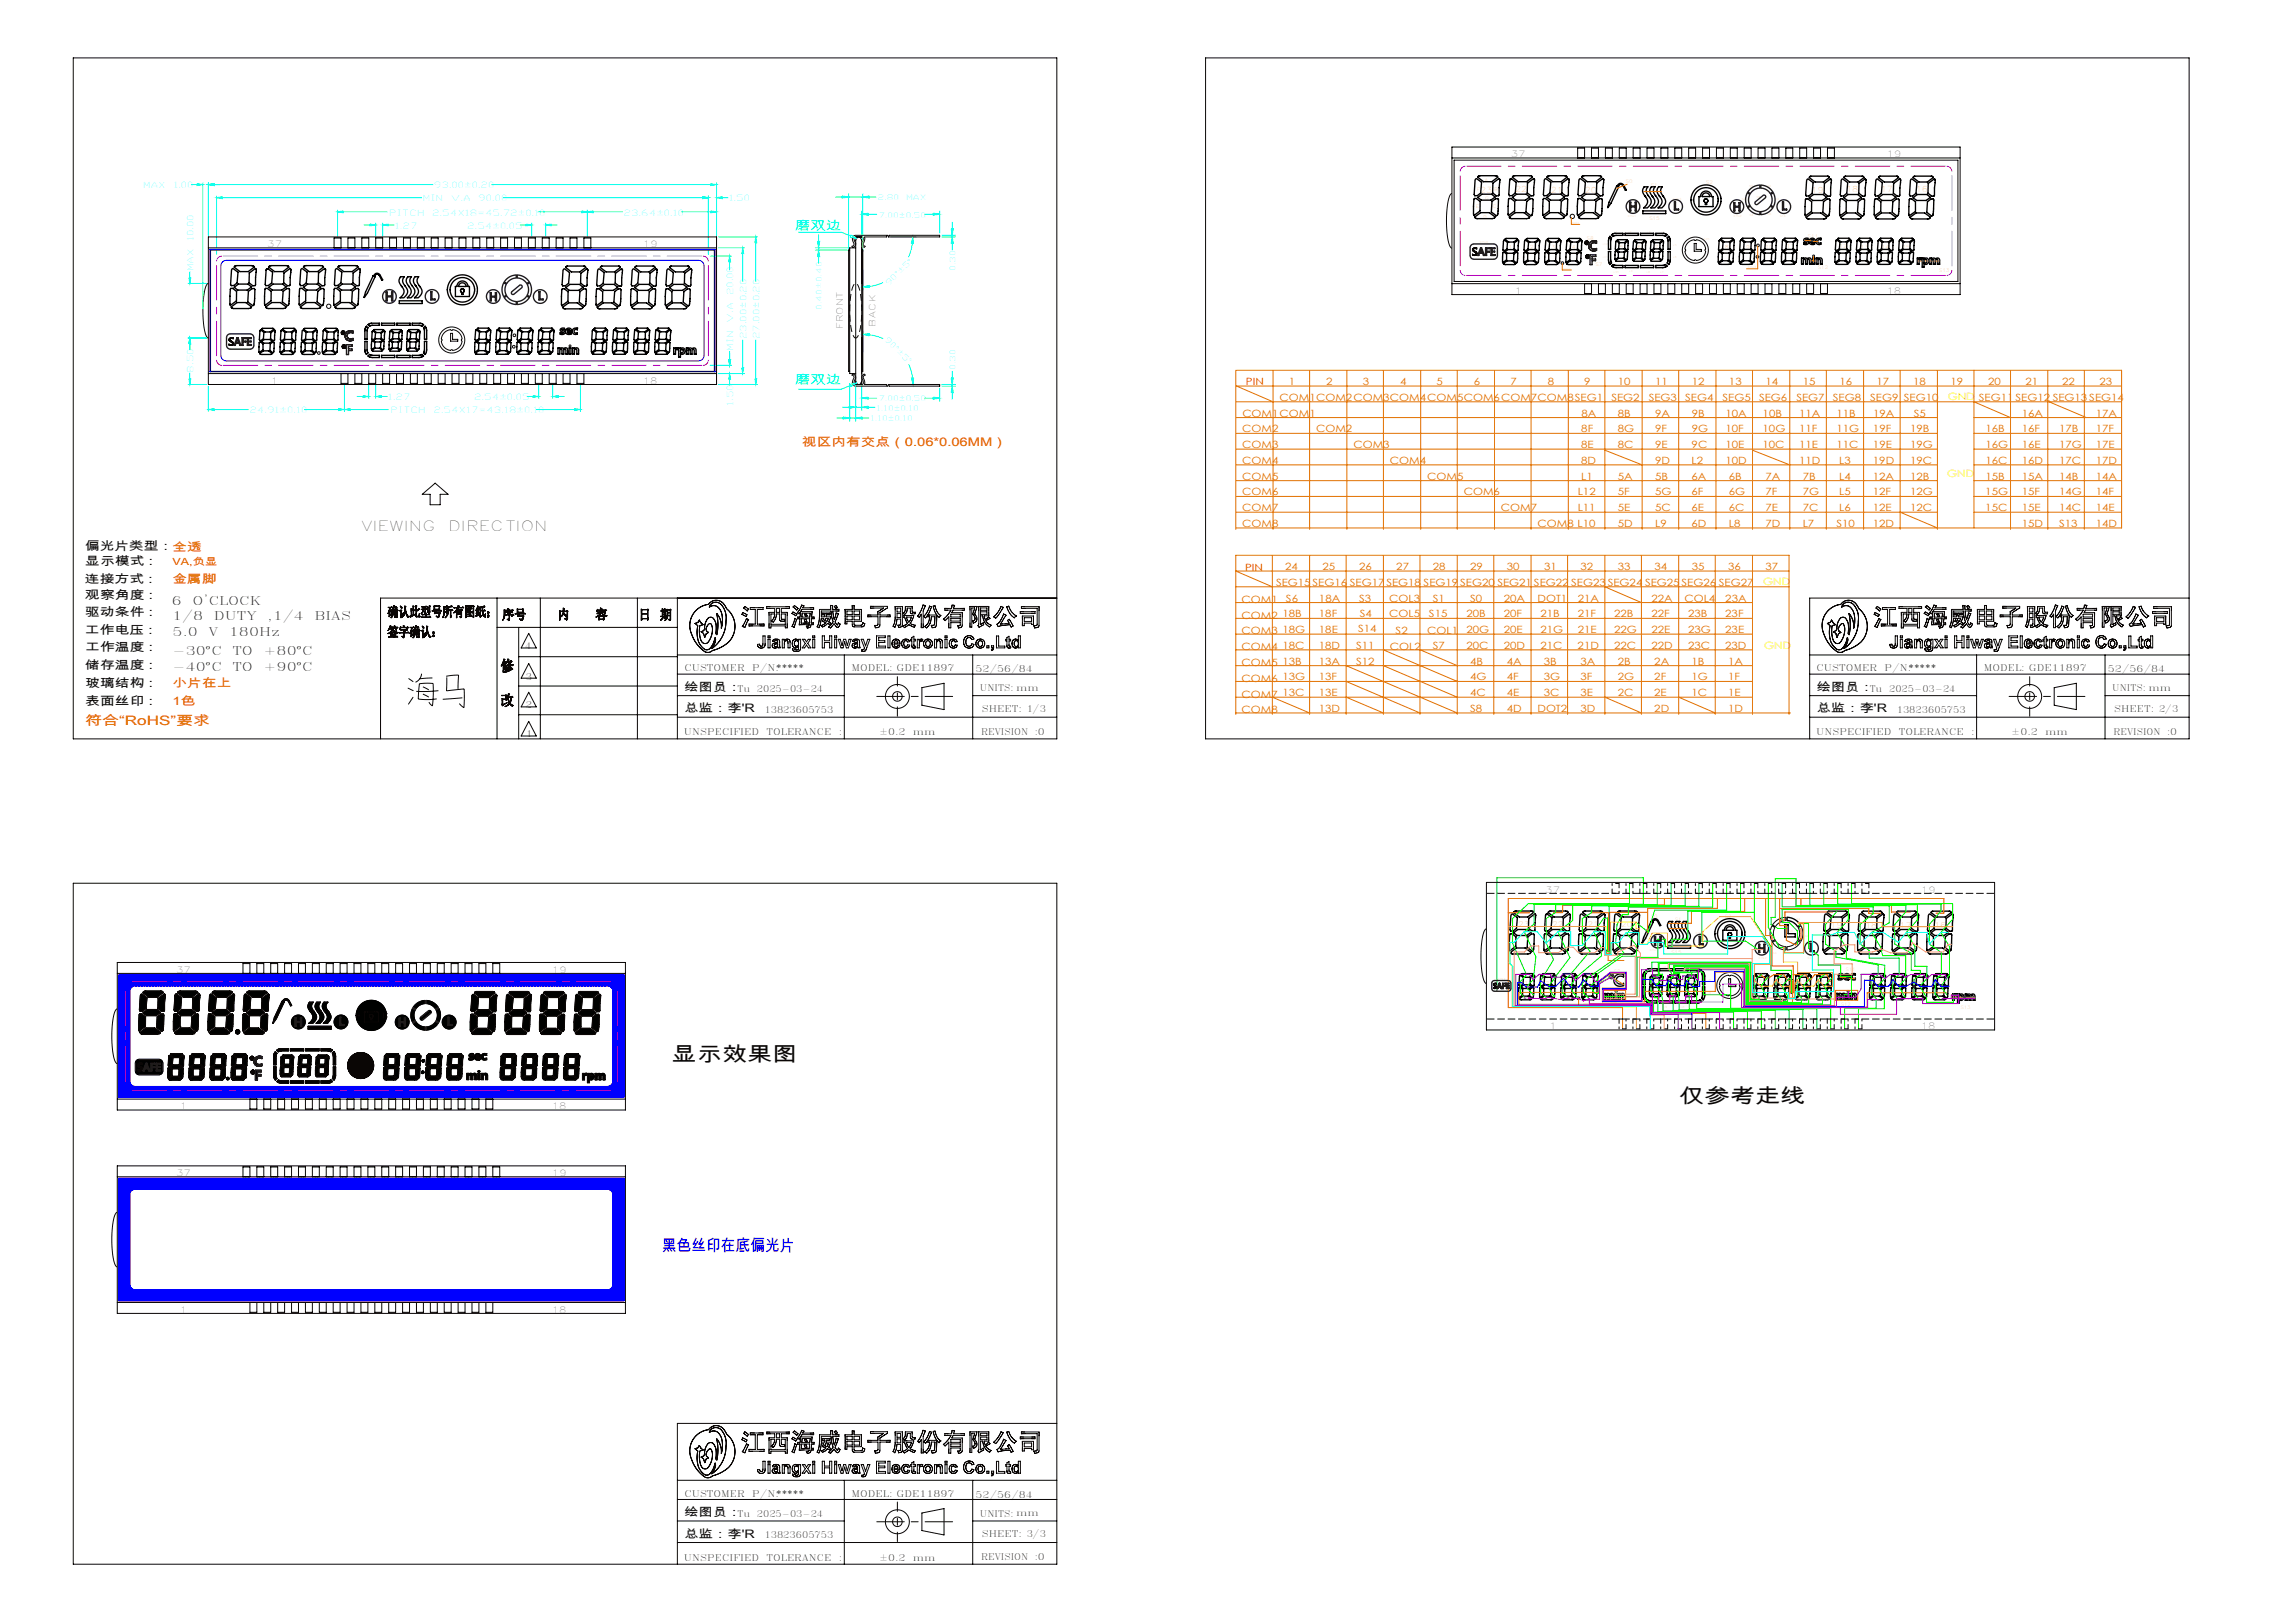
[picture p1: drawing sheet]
<svg xmlns="http://www.w3.org/2000/svg" width="420mm" height="297mm" viewBox="0 0 420 297" stroke-linecap="round" stroke-linejoin="round" font-family="sans-serif">
<defs><g id="words">
<g font-size="3.7" fill="#0a0605">
<text x="122.9" y="194.2">显示效果图</text>
<text x="307.4" y="201.8">仅参考走线</text>
</g>
<text font-size="3" fill="#00f" x="121.1" y="228.9">黑色丝印在底偏光片</text>
<g font-size="2.5" fill="#0a0605">
<text x="66.2" y="97.2">VIEWING</text>
<text x="82" y="97.2">DIRECTION</text>
</g>
<text font-size="2.4" fill="#f00" x="15.6" y="132.7">符合“RoHS”要求</text>
<g font-size="2.3" fill="#0ff">
<text x="145.5" y="42">磨双边</text>
<text x="145.5" y="70.4">磨双边</text>
</g>
<g font-size="2.2" fill="#f00">
<text x="146.8" y="81.6">视区内有交点（0.06*0.06MM）</text>
<text x="31.6" y="106.8">金属脚</text>
<text x="31.6" y="125.7">小片在上</text>
<text x="31.6" y="128.9">1色</text>
</g>
<g font-size="2.2" fill="#0a0605">
<text x="15.6" y="100.7">偏光片类型：全透</text>
<text x="15.5" y="106.6">连接方式 :</text>
<text x="15.6" y="103.4">显示模式 :</text>
<text x="15.6" y="109.7">观察角度 :</text>
<text x="15.6" y="112.8">驱动条件 :</text>
<text x="31.5" y="110.8">6</text>
<text x="31.5" y="113.5">1/8</text>
<text x="35.2" y="110.8">O'CLOCK</text>
<text x="39.1" y="113.5">DUTY</text>
<text x="49" y="113.5">,1/4</text>
<text x="57.5" y="113.5">BIAS</text>
<text x="15.5" y="115.9">工作电压 :</text>
<text x="15.6" y="119.2">工作温度 :</text>
<text x="31.6" y="116.4">5.0</text>
<text x="31.6" y="119.8">-30°C</text>
<text x="38.1" y="116.4">V</text>
<text x="41.9" y="116.4">180Hz</text>
<text x="42.5" y="119.8">TO</text>
<text x="48.2" y="119.8">+80°C</text>
<text x="15.6" y="125.7">玻璃结构 :</text>
<text x="15.6" y="122.4">储存温度 :</text>
<text x="31.6" y="122.8">-40°C</text>
<text x="42.5" y="122.8">TO</text>
<text x="48.2" y="122.8">+90°C</text>
<text x="15.6" y="129.1">表面丝印 :</text>
</g>
<g font-size="2.1" fill="#0a0605">
<text x="125.3" y="126.4">绘图员：</text>
<text x="125.3" y="130.4">总监：李'R</text>
<text x="332.5" y="126.4">绘图员：</text>
<text x="332.5" y="130.4">总监：李'R</text>
<text x="125.3" y="277.4">绘图员：</text>
<text x="125.3" y="281.4">总监：李'R</text>
</g>
<g font-size="1.8" fill="#f00">
<text x="228" y="70.4">PIN</text>
<text x="31.6" y="103.5">VA,负显</text>
<text x="227.9" y="104.6">PIN</text>
</g>
<g font-size="1.8" fill="#e17100">
<text x="235.9" y="70.4">1</text>
<text x="242.7" y="70.4">2</text>
<text x="249.4" y="70.4">3</text>
<text x="256.2" y="70.4">4</text>
<text x="262.9" y="70.4">5</text>
<text x="269.7" y="70.4">6</text>
<text x="276.4" y="70.4">7</text>
<text x="283.2" y="70.4">8</text>
<text x="289.9" y="70.4">9</text>
<text x="296.1" y="70.4">10</text>
<text x="302.9" y="70.4">11</text>
<text x="309.6" y="70.4">12</text>
<text x="316.4" y="70.4">13</text>
<text x="323.1" y="70.4">14</text>
<text x="329.9" y="70.4">15</text>
<text x="336.6" y="70.4">16</text>
<text x="343.4" y="70.4">17</text>
<text x="350.1" y="70.4">18</text>
<text x="356.9" y="70.4">19</text>
<text x="363.9" y="70.4">20</text>
<text x="370.7" y="70.4">21</text>
<text x="377.4" y="70.4">22</text>
<text x="384.2" y="70.4">23</text>
<text x="227.4" y="76.2">COM1COM1</text>
<text x="234.2" y="73.3">COM1COM2COM3COM4COM5COM6COM7COM8SEG1</text>
<text x="289.4" y="76.2">8A</text>
<text x="294.9" y="73.3">SEG2</text>
<text x="296.1" y="76.2">8B</text>
<text x="301.7" y="73.3">SEG3</text>
<text x="302.9" y="76.2">9A</text>
<text x="308.4" y="73.3">SEG4</text>
<text x="309.6" y="76.2">9B</text>
<text x="315.2" y="73.3">SEG5</text>
<text x="315.8" y="76.2">10A</text>
<text x="321.9" y="73.3">SEG6</text>
<text x="322.6" y="76.2">10B</text>
<text x="328.7" y="73.3">SEG7</text>
<text x="329.3" y="76.2">11A</text>
<text x="335.4" y="73.3">SEG8</text>
<text x="336.1" y="76.2">11B</text>
<text x="342.3" y="73.3">SEG9</text>
<text x="342.8" y="76.2">19A</text>
<text x="348.4" y="73.3">SEG10</text>
<text x="350.2" y="76.2">S5</text>
<text x="362.2" y="73.3">SEG11</text>
<text x="368.8" y="73.3">SEG12</text>
<text x="370" y="76.2">16A</text>
<text x="375.7" y="73.3">SEG13</text>
<text x="382.4" y="73.3">SEG14</text>
<text x="383.5" y="76.2">17A</text>
<text x="227.4" y="82">COM3</text>
<text x="227.4" y="79.1">COM2</text>
<text x="240.9" y="79.1">COM2</text>
<text x="247.7" y="82">COM3</text>
<text x="289.4" y="82">8E</text>
<text x="289.4" y="79.1">8F</text>
<text x="296.1" y="82">8C</text>
<text x="296.1" y="79.1">8G</text>
<text x="302.9" y="82">9E</text>
<text x="302.9" y="79.1">9F</text>
<text x="309.6" y="82">9C</text>
<text x="309.6" y="79.1">9G</text>
<text x="315.7" y="82">10E</text>
<text x="315.8" y="79.1">10F</text>
<text x="322.6" y="82">10C</text>
<text x="322.6" y="79.1">10G</text>
<text x="329.3" y="82">11E</text>
<text x="329.3" y="79.1">11F</text>
<text x="336.1" y="82">11C</text>
<text x="336.1" y="79.1">11G</text>
<text x="342.8" y="82">19E</text>
<text x="342.8" y="79.1">19F</text>
<text x="349.6" y="82">19G</text>
<text x="349.6" y="79.1">19B</text>
<text x="363.3" y="82">16G</text>
<text x="363.3" y="79.1">16B</text>
<text x="370" y="82">16E</text>
<text x="370" y="79.1">16F</text>
<text x="376.8" y="82">17G</text>
<text x="376.8" y="79.1">17B</text>
<text x="383.5" y="82">17E</text>
<text x="383.5" y="79.1">17F</text>
<text x="227.3" y="87.8">COM5</text>
<text x="227.3" y="84.9">COM4</text>
<text x="254.4" y="84.9">COM4</text>
<text x="261.2" y="87.8">COM5</text>
<text x="289.4" y="87.8">L1</text>
<text x="289.4" y="84.9">8D</text>
<text x="296.1" y="87.8">5A</text>
<text x="302.9" y="87.8">5B</text>
<text x="302.9" y="84.9">9D</text>
<text x="309.6" y="87.8">6A</text>
<text x="309.6" y="84.9">L2</text>
<text x="315.7" y="84.9">10D</text>
<text x="316.4" y="87.8">6B</text>
<text x="323.1" y="87.8">7A</text>
<text x="329.3" y="84.9">11D</text>
<text x="329.9" y="87.8">7B</text>
<text x="336.6" y="87.8">L4</text>
<text x="336.6" y="84.9">L3</text>
<text x="342.8" y="87.8">12A</text>
<text x="342.8" y="84.9">19D</text>
<text x="349.6" y="87.8">12B</text>
<text x="349.6" y="84.9">19C</text>
<text x="363.3" y="87.8">15B</text>
<text x="363.3" y="84.9">16C</text>
<text x="370" y="87.8">15A</text>
<text x="370" y="84.9">16D</text>
<text x="376.8" y="87.8">14B</text>
<text x="376.8" y="84.9">17C</text>
<text x="383.5" y="87.8">14A</text>
<text x="383.5" y="84.9">17D</text>
<text x="227.3" y="93.5">COM7</text>
<text x="227.3" y="90.7">COM6</text>
<text x="267.9" y="90.7">COM6</text>
<text x="274.7" y="93.5">COM7</text>
<text x="288.7" y="93.5">L11</text>
<text x="288.7" y="90.7">L12</text>
<text x="296.1" y="93.5">5E</text>
<text x="296.1" y="90.7">5F</text>
<text x="302.9" y="93.5">5C</text>
<text x="302.9" y="90.7">5G</text>
<text x="309.6" y="93.5">6E</text>
<text x="309.6" y="90.7">6F</text>
<text x="316.4" y="93.5">6C</text>
<text x="316.4" y="90.7">6G</text>
<text x="323.1" y="93.5">7E</text>
<text x="323.1" y="90.7">7F</text>
<text x="329.9" y="93.5">7C</text>
<text x="329.9" y="90.7">7G</text>
<text x="336.6" y="93.5">L6</text>
<text x="336.6" y="90.7">L5</text>
<text x="342.8" y="93.5">12E</text>
<text x="342.8" y="90.7">12F</text>
<text x="349.6" y="93.5">12C</text>
<text x="349.6" y="90.7">12G</text>
<text x="363.3" y="93.5">15C</text>
<text x="363.3" y="90.7">15G</text>
<text x="370" y="93.5">15E</text>
<text x="370" y="90.7">15F</text>
<text x="376.8" y="93.5">14C</text>
<text x="376.8" y="90.7">14G</text>
<text x="383.5" y="93.5">14E</text>
<text x="383.5" y="90.7">14F</text>
<text x="227.3" y="96.4">COM8</text>
<text x="281.4" y="96.4">COM8 L10</text>
<text x="296.1" y="96.4">5D</text>
<text x="302.9" y="96.4">L9</text>
<text x="309.6" y="96.4">6D</text>
<text x="316.4" y="96.4">L8</text>
<text x="323.1" y="96.4">7D</text>
<text x="329.9" y="96.4">L7</text>
<text x="336.1" y="96.4">S10</text>
<text x="342.8" y="96.4">12D</text>
<text x="370" y="96.4">15D</text>
<text x="376.8" y="96.4">S13</text>
<text x="383.5" y="96.4">14D</text>
<text x="233.5" y="107.2">SEG15</text>
<text x="235.2" y="104.3">24</text>
<text x="240.2" y="107.2">SEG16</text>
<text x="242" y="104.3">25</text>
<text x="247" y="107.2">SEG17</text>
<text x="248.7" y="104.3">26</text>
<text x="253.7" y="107.2">SEG18</text>
<text x="255.5" y="104.3">27</text>
<text x="260.5" y="107.2">SEG19</text>
<text x="262.2" y="104.3">28</text>
<text x="267.2" y="107.2">SEG20</text>
<text x="269.1" y="104.3">29</text>
<text x="274" y="107.2">SEG21</text>
<text x="275.8" y="104.3">30</text>
<text x="280.7" y="107.2">SEG22</text>
<text x="282.6" y="104.3">31</text>
<text x="287.6" y="107.2">SEG23</text>
<text x="289.3" y="104.3">32</text>
<text x="294.2" y="107.2">SEG24</text>
<text x="296.1" y="104.3">33</text>
<text x="301.1" y="107.2">SEG25</text>
<text x="302.8" y="104.3">34</text>
<text x="307.7" y="107.2">SEG26</text>
<text x="309.6" y="104.3">35</text>
<text x="314.6" y="107.2">SEG27</text>
<text x="316.3" y="104.3">36</text>
<text x="323.1" y="104.3">37</text>
<text x="227.2" y="113.2">COM2</text>
<text x="227.2" y="110.3">COM1</text>
<text x="234.7" y="113">18B</text>
<text x="235.3" y="110.1">S6</text>
<text x="241.4" y="113">18F</text>
<text x="241.4" y="110.1">18A</text>
<text x="248.7" y="110.1">S3</text>
<text x="248.9" y="113">S4</text>
<text x="254.2" y="110.1">COL3</text>
<text x="254.2" y="113">COL5</text>
<text x="261.5" y="112.8">S15</text>
<text x="262.2" y="110.1">S1</text>
<text x="268.4" y="113">20B</text>
<text x="269.1" y="110.1">S0</text>
<text x="275.2" y="113">20F</text>
<text x="275.2" y="110.1">20A</text>
<text x="281.4" y="110.1">DOT1</text>
<text x="281.9" y="113">21B</text>
<text x="288.7" y="113">21F</text>
<text x="288.7" y="110.1">21A</text>
<text x="295.4" y="113">22B</text>
<text x="302.2" y="113">22F</text>
<text x="302.2" y="110.1">22A</text>
<text x="308.3" y="110.1">COL4</text>
<text x="308.9" y="113">23B</text>
<text x="315.7" y="113">23F</text>
<text x="315.7" y="110.1">23A</text>
<text x="227.2" y="119">COM4</text>
<text x="227.2" y="116.1">COM3</text>
<text x="234.7" y="118.7">18C</text>
<text x="234.7" y="115.8">18G</text>
<text x="241.4" y="118.7">18D</text>
<text x="241.4" y="115.8">18E</text>
<text x="248.2" y="118.7">S11</text>
<text x="248.6" y="115.6">S14</text>
<text x="254.4" y="118.9">COL2</text>
<text x="255.4" y="116">S2</text>
<text x="261.2" y="116">COL1</text>
<text x="262.2" y="118.7">S7</text>
<text x="268.4" y="118.7">20C</text>
<text x="268.4" y="115.8">20G</text>
<text x="275.2" y="118.7">20D</text>
<text x="275.2" y="115.8">20E</text>
<text x="281.9" y="118.7">21C</text>
<text x="281.9" y="115.8">21G</text>
<text x="288.7" y="118.7">21D</text>
<text x="288.7" y="115.8">21E</text>
<text x="295.4" y="118.7">22C</text>
<text x="295.4" y="115.8">22G</text>
<text x="302.2" y="118.7">22D</text>
<text x="302.2" y="115.8">22E</text>
<text x="308.9" y="118.7">23C</text>
<text x="308.9" y="115.8">23G</text>
<text x="315.7" y="118.7">23D</text>
<text x="315.7" y="115.8">23E</text>
<text x="227.2" y="124.8">COM6</text>
<text x="227.2" y="121.9">COM5</text>
<text x="234.7" y="124.5">13G</text>
<text x="234.7" y="121.6">13B</text>
<text x="241.4" y="124.5">13F</text>
<text x="241.4" y="121.6">13A</text>
<text x="248.2" y="121.6">S12</text>
<text x="269" y="124.5">4G</text>
<text x="269" y="121.6">4B</text>
<text x="275.7" y="124.5">4F</text>
<text x="275.7" y="121.6">4A</text>
<text x="282.6" y="124.5">3G</text>
<text x="282.6" y="121.6">3B</text>
<text x="289.2" y="124.5">3F</text>
<text x="289.2" y="121.6">3A</text>
<text x="296.1" y="124.5">2G</text>
<text x="296.1" y="121.6">2B</text>
<text x="302.8" y="124.5">2F</text>
<text x="302.8" y="121.6">2A</text>
<text x="309.6" y="124.5">1G</text>
<text x="309.6" y="121.6">1B</text>
<text x="316.3" y="124.5">1F</text>
<text x="316.3" y="121.6">1A</text>
<text x="227.2" y="130.5">COM8</text>
<text x="227.2" y="127.7">COM7</text>
<text x="234.7" y="127.4">13C</text>
<text x="241.4" y="130.3">13D</text>
<text x="241.4" y="127.4">13E</text>
<text x="269" y="130.3">S8</text>
<text x="269" y="127.4">4C</text>
<text x="275.7" y="130.3">4D</text>
<text x="275.7" y="127.4">4E</text>
<text x="281.4" y="130.3">DOT2</text>
<text x="282.6" y="127.4">3C</text>
<text x="289.2" y="130.3">3D</text>
<text x="289.2" y="127.4">3E</text>
<text x="296.1" y="127.4">2C</text>
<text x="302.7" y="127.4">2E</text>
<text x="302.8" y="130.3">2D</text>
<text x="309.6" y="127.4">1C</text>
<text x="316.3" y="127.4">1E</text>
<text x="316.3" y="130.3">1D</text>
</g>
<g font-size="1.8" fill="#ff0">
<text x="356.5" y="73.3">GND</text>
<text x="356.3" y="87.2">GND</text>
<text x="322.7" y="107">GND</text>
<text x="322.8" y="118.8">GND</text>
</g>
<g font-size="1.6" fill="#0a0605">
<text x="96.1" y="118.8">4</text>
<text x="96.3" y="124.4">3</text>
<text x="125.2" y="122.8">CUSTOMER</text>
<text x="137.7" y="122.8">P/N:*****</text>
<text x="155.8" y="122.8">MODEL: GDE11897</text>
<text x="178.5" y="123">52/56/84</text>
<text x="332.5" y="122.8">CUSTOMER</text>
<text x="344.9" y="122.8">P/N:*****</text>
<text x="363" y="122.8">MODEL: GDE11897</text>
<text x="385.8" y="123">52/56/84</text>
<text x="96.2" y="129.6">2</text>
<text x="134.9" y="126.5">Tu</text>
<text x="138.5" y="126.5">2025-03-24</text>
<text x="139.9" y="130.5">13823605753</text>
<text x="179.3" y="126.5">UNITS: mm</text>
<text x="179.7" y="130.3">SHEET: 1/3</text>
<text x="342.2" y="126.5">Tu</text>
<text x="345.7" y="126.5">2025-03-24</text>
<text x="347.1" y="130.5">13823605753</text>
<text x="386.6" y="126.5">UNITS: mm</text>
<text x="386.9" y="130.3">SHEET: 2/3</text>
<text x="96.3" y="134.8">1</text>
<text x="125.2" y="134.5">UNSPECIFIED</text>
<text x="140.3" y="134.5">TOLERANCE</text>
<text x="153.5" y="134.5">:</text>
<text x="160.9" y="134.5">±0.2</text>
<text x="167.1" y="134.5">mm</text>
<text x="179.6" y="134.5">REVISION</text>
<text x="189.4" y="134.5">:0</text>
<text x="332.4" y="134.5">UNSPECIFIED</text>
<text x="347.5" y="134.5">TOLERANCE</text>
<text x="360.7" y="134.5">:</text>
<text x="368.1" y="134.5">±0.2</text>
<text x="374.3" y="134.5">mm</text>
<text x="386.8" y="134.5">REVISION</text>
<text x="396.6" y="134.5">:0</text>
<text x="125.2" y="273.9">CUSTOMER</text>
<text x="137.7" y="273.9">P/N:*****</text>
<text x="155.8" y="273.9">MODEL: GDE11897</text>
<text x="178.5" y="274">52/56/84</text>
<text x="134.9" y="277.6">Tu</text>
<text x="138.5" y="277.6">2025-03-24</text>
<text x="139.9" y="281.5">13823605753</text>
<text x="179.3" y="277.5">UNITS: mm</text>
<text x="179.7" y="281.3">SHEET: 3/3</text>
<text x="125.2" y="285.6">UNSPECIFIED</text>
<text x="140.3" y="285.6">TOLERANCE</text>
<text x="153.5" y="285.6">:</text>
<text x="160.9" y="285.6">±0.2</text>
<text x="167.1" y="285.6">mm</text>
<text x="179.6" y="285.5">REVISION</text>
<text x="189.4" y="285.5">:0</text>
</g>
<g font-size="1.5" fill="#0a0605">
<text x="276.5" y="28.8">37</text>
<text x="345.2" y="28.8">19</text>
<text x="48.9" y="45.3">37</text>
<text x="117.6" y="45.3">19</text>
<text x="277.2" y="53.8">1</text>
<text x="345.2" y="53.8">18</text>
<text x="160.3" y="59.9" transform="rotate(-90 160.3 59.9)">BACK</text>
<text x="154.2" y="60.2" transform="rotate(-90 154.2 60.2)">FRONT</text>
<text x="49.6" y="70.3">1</text>
<text x="117.6" y="70.3">18</text>
<text x="282.8" y="163.4">37</text>
<text x="351.5" y="163.4">19</text>
<text x="32.2" y="178">37</text>
<text x="101" y="178">19</text>
<text x="283.5" y="188.4">1</text>
<text x="351.5" y="188.4">18</text>
<text x="32.9" y="203">1</text>
<text x="101" y="203">18</text>
<text x="32.2" y="215.2">37</text>
<text x="101" y="215.2">19</text>
<text x="32.9" y="240.2">1</text>
<text x="101" y="240.2">18</text>
</g>
<g font-size="1.5" fill="#0ff">
<text x="26.2" y="34.5">MAX</text>
<text x="31.7" y="34.5">1.00</text>
<text x="79.4" y="34.5">93.00±0.20</text>
<text x="71.2" y="39.4">PITCH</text>
<text x="72.3" y="41.8">1.27</text>
<text x="77.4" y="36.9">MIN</text>
<text x="79.1" y="39.4">2.54X18=45.72±0.10</text>
<text x="82.5" y="36.9">V.A</text>
<text x="85.5" y="41.8">2.54±0.05</text>
<text x="87.5" y="36.9">90.00</text>
<text x="114.1" y="39.4">23.64±0.10</text>
<text x="133.4" y="36.9">1.50</text>
<text x="35.4" y="44.1" transform="rotate(-90 35.4 44.1)">10.00</text>
<text x="35.4" y="49.6" transform="rotate(-90 35.4 49.6)">MAX</text>
<text x="134.2" y="59.1" transform="rotate(-90 134.2 59.1)">V.A</text>
<text x="134.2" y="54" transform="rotate(-90 134.2 54)">20.00</text>
<text x="134.2" y="64.2" transform="rotate(-90 134.2 64.2)">MIN</text>
<text x="136.6" y="62.1" transform="rotate(-90 136.6 62.1)">23.00±0.20</text>
<text x="139" y="62.1" transform="rotate(-90 139 62.1)">27.00±0.20</text>
<text x="35.4" y="68.2" transform="rotate(-90 35.4 68.2)">8.50</text>
<text x="45.6" y="75.6">24.91±0.10</text>
<text x="71" y="73.2">1.27</text>
<text x="71.5" y="75.6">PITCH</text>
<text x="79.3" y="75.6">2.54X17=43.18±0.10</text>
<text x="86.8" y="73.2">2.54±0.05</text>
<text x="134.2" y="74.3" transform="rotate(-90 134.2 74.3)">1.50</text>
</g>
<g font-size="1.5" fill="#e17100">
<text x="270.9" y="35.3">23</text>
<text x="277.3" y="35.2">22</text>
<text x="283.8" y="35.3">21</text>
<text x="290" y="35.3">20</text>
<text x="331.5" y="35.4">19</text>
<text x="337.9" y="35.1">18</text>
<text x="344.2" y="35.2">17</text>
<text x="350.6" y="35.2">16</text>
</g>
<g font-size="1.4" fill="#0ff">
<text x="160.6" y="36.7">2.80</text>
<text x="160.8" y="39.8">7.00±0.50</text>
<text x="165.8" y="36.7">MAX</text>
<text x="162.7" y="52.4" transform="rotate(-45 162.7 52.4)">9 0°± 5 °</text>
<text x="174.9" y="49.5" transform="rotate(-90 174.9 49.5)">0.30</text>
<text x="150.4" y="56.6" transform="rotate(-90 150.4 56.6)">0.40±0.40</text>
<text x="161.8" y="62.2" transform="rotate(45 161.8 62.2)">9 0°± 5 °</text>
<text x="174.9" y="67.7" transform="rotate(-90 174.9 67.7)">0.30</text>
<text x="159.3" y="77.1">1.10±0.10</text>
<text x="160.4" y="75.1">1.10±0.10</text>
<text x="160.8" y="73.5">7.00±0.50</text>
</g>
<g font-size="1.4" fill="#e17100">
<text x="277.8" y="169.7">23</text>
<text x="284" y="169.7">22</text>
<text x="290.5" y="169.7">21</text>
<text x="296.7" y="169.7">20</text>
<text x="335" y="169.8">19</text>
<text x="341.4" y="169.8">18</text>
<text x="347.7" y="169.8">17</text>
<text x="354" y="169.8">16</text>
</g>
<g font-size="1" fill="#e17100">
<text x="276.1" y="45.5">1</text>
<text x="280" y="45.6">2</text>
<text x="283.9" y="45.6">3</text>
<text x="287.7" y="45.6">4</text>
<text x="315.7" y="45.5">8</text>
<text x="319.5" y="45.6">9</text>
<text x="323" y="45.6">10</text>
<text x="327" y="45.4">11</text>
<text x="336.6" y="45.5">12</text>
<text x="340.5" y="45.6">13</text>
<text x="344.3" y="45.6">14</text>
<text x="348.1" y="45.6">15</text>
</g>
<g font-size=".9" fill="#e17100">
<text x="270.3" y="34.9">F</text>
<text x="271.7" y="33.3">A</text>
<text x="273.5" y="34.9">B</text>
<text x="302.1" y="34.1">S1</text>
<text x="312.2" y="33.6">S2</text>
<text x="270.1" y="38.1">E</text>
<text x="271.4" y="40">D</text>
<text x="271.8" y="36.5">G</text>
<text x="273.2" y="38.1">C</text>
<text x="290.4" y="44">S8</text>
<text x="296.4" y="45.5">5</text>
<text x="299.6" y="45.5">6</text>
<text x="302.9" y="45.5">7</text>
<text x="330.8" y="43.5">S11</text>
<text x="292" y="48.6">S7</text>
<text x="332.7" y="49.2">S12</text>
<text x="305.8" y="174.6">S15</text>
<text x="321.9" y="180">8</text>
<text x="325.7" y="180">9</text>
<text x="329.3" y="180">10</text>
<text x="333.3" y="180">11</text>
<text x="350.5" y="180">14</text>
<text x="354.5" y="180">15</text>
<text x="279" y="180.2">1</text>
<text x="282.9" y="180.2">2</text>
<text x="286.7" y="180.2">3</text>
<text x="290.6" y="180.2">4</text>
<text x="302.7" y="180.1">5</text>
<text x="305.9" y="180.1">6</text>
<text x="309.2" y="180.1">7</text>
<text x="342.9" y="180">12</text>
<text x="346.8" y="180.1">13</text>
</g>
<g font-size=".8" fill="#e17100">
<text x="302.1" y="167.9">S0</text>
<text x="306.5" y="168.5">S1</text>
<text x="315.6" y="168">S2</text>
<text x="295.3" y="178.1">S8</text>
<text x="337.7" y="177.6">S11</text>
<text x="294.6" y="184">S7</text>
<text x="336.9" y="184.1">S12</text>
</g>
<g font-size=".5" fill="#e17100">
<text x="320.1" y="34.2">S5</text>
<text x="323.4" y="34.2">S4</text>
<text x="287.7" y="41">DOT1</text>
<text x="306.2" y="36.7">COL5</text>
<text x="318.7" y="36.6">S3</text>
<text x="320.2" y="39.5">S4</text>
<text x="321.4" y="36.2">S6</text>
<text x="323.5" y="39.4">S5</text>
<text x="324.9" y="36.5">S3</text>
<text x="270.8" y="44.5">COL4</text>
<text x="293.3" y="47.1">L11</text>
<text x="293.3" y="44.8">L12</text>
<text x="295.4" y="42.6">L1</text>
<text x="297.9" y="42.6">L2</text>
<text x="301.5" y="42.7">L3</text>
<text x="304" y="42.7">L4</text>
<text x="311.7" y="43.8">S10</text>
<text x="286" y="49.4">DOT2</text>
<text x="319.9" y="49.1">COL3</text>
<text x="301.9" y="174">COL1</text>
<text x="310.3" y="170.9">COL5</text>
<text x="322.8" y="171.4">S3</text>
<text x="324.2" y="168">S5</text>
<text x="327.4" y="170.6">S6</text>
<text x="328.8" y="168.3">S4</text>
<text x="330.2" y="171.4">S3</text>
<text x="274.1" y="179.3">COL4</text>
<text x="295.2" y="175.7">DOT1</text>
<text x="299.6" y="179.4">L12</text>
<text x="301.8" y="177.1">L1</text>
<text x="304.3" y="177.2">L2</text>
<text x="307.7" y="177.2">L3</text>
<text x="310.3" y="177.2">L4</text>
<text x="312.5" y="179.5">L5</text>
<text x="315.9" y="177.8">S10</text>
<text x="321.8" y="175.5">COL2</text>
<text x="324.4" y="174.5">S4</text>
<text x="328.5" y="174.6">S5</text>
<text x="330.8" y="175.4">S14</text>
<text x="289.8" y="183.9">DOT2</text>
<text x="299.6" y="181.7">L11</text>
<text x="301.6" y="184.5">L10</text>
<text x="304.5" y="184.4">L9</text>
<text x="310.2" y="184.5">L7</text>
<text x="312.5" y="181.8">L6</text>
<text x="326.4" y="183.6">COL3</text>
</g>
</g></defs>
<g fill="none" stroke="#0ff" stroke-width=".18">
<path d="M35 33.8h1.1M36.1 33.6l1 .2-1 .2zM37.1 33.5v23M38.1 33.5v9.5M38.1 33.8l1.1-.2v.4zM39.2 33.8h40.1M39.6 35.8v10.7M39.6 36.2l1.1-.2v.4zM40.7 36.2h36.5M61.8 38.4v4.8M61.8 38.8l1-.2v.3zM62.8 38.8h8"/>
<path d="M90 33.8h40.1M92.1 36.2h36.5M98.4 38.8h8M106.4 38.6l1.1 .2-1.1 .1zM107.5 38.4v4.8M107.5 38.8l1.1-.2v.3zM108.6 38.8h5.3M124.7 38.8h5.4M128.6 36l1 .2-1 .2zM129.6 35.8v10.7M130.1 33.6l1 .2-1 .2zM130.1 38.6l1 .2-1 .1z"/>
<path d="M131.1 36.2l1.1-.2v.4zM131.1 33.5v9.5M132.2 36.2h1.1M152.9 36.1h1.2M154.1 35.9l1.2 .2-1.2 .2zM155.3 35.5v10.6M155.3 36.1h2.6M157.7 38.6v4.9M157.7 39.2l1.2-.2v.4zM157.9 35.5v10.6M157.9 36.1l1.2-.2v.4zM158.9 39.2h1.5"/>
<path d="M159.1 36.1h1.2M169.2 39.2h1.6M170.8 39l1.2 .2-1.2 .2zM172 38.6v4.1M34.4 51.9h3.4M34.6 50.8h.3l-.2 1.1zM34.7 49.7v1.1M66.6 41.2h1.1M67.7 41l1.1 .2-1.1 .1zM68.8 40.8v2.4M70 40.8v2.4M70 41.2l1.1-.2v.3z"/>
<path d="M71.1 41.2h1.1M95.2 41.2h1.1M96.3 41l1 .2-1 .1zM97.3 40.8v2.4M99.9 40.8v2.4M99.9 41.2l1-.2v.3zM100.9 41.2h1.1M130 46.9h3.9M131.5 43.4h7.1M131.5 45.4h4.8M133.5 46.9l.2 1h-.4zM133.5 47.9v1.5"/>
<path d="M135.9 45.4l.2 1h-.4zM135.9 46.4v5.1M138.3 43.4l.2 1h-.4zM138.3 44.4v7.1M146.1 42.5h7.9l1.7 .7M149.2 45.4h5.9M149.2 45.8h5.9M149.6 44.2h.4l-.2 1.2zM149.8 43v1.2M149.8 45.4v.4M149.8 47v1.2M149.8 45.8l.2 1.2h-.4z"/>
<path d="M155.7 43l1.1 .7-1.2-.3zM157.9 49.3v3.8M157.9 52.5l1.2-.3v.4zM161.6 51.7l-1.2 .5-1.3 .2M163 43.4h4.6M167 44.6l-.3 1.2-.4 1.3M167 43.4l.2 1.2-.4-.1zM172.4 43.1h2.5M172.4 43.4h2.5M174.1 41.9h.4l-.2 1.2zM174.3 43.4l.2 1.2h-.4zM174.3 40.7v1.2"/>
<path d="M174.3 43.1v.3M174.3 44.6v1.2M34.4 61.9h3.4M34.4 70.4h3.4M34.6 69.3h.3l-.2 1.1zM34.7 68.3v1M34.7 61.9l.2 1h-.3zM34.7 62.9v1.1M38.1 70.7v4.6M38.1 74.9l1.1-.1v.3zM39.2 74.9h6.2M55.7 74.9h6.3"/>
<path d="M62 74.8l1 .1-1 .2zM63 74.9l1.1-.1v.3zM63 70.5v4.8M64.1 74.9h7M65.4 72.6h1M66.4 72.4l1.1 .2-1.1 .1zM67.5 70.5v2.4M68.8 70.5v2.4M68.8 72.6l1-.2v.3zM69.8 72.6h1.1M96.5 72.6h1M97.5 72.4l1.1 .2-1.1 .1z"/>
<path d="M98.2 74.9h7M98.6 70.5v2.4M101.1 70.5v2.4M101.1 72.6l1.1-.2v.3zM102.2 72.6h1.1M105.2 74.8l1 .1-1 .2zM106.2 70.5v4.8M130 66.9h3.9M131.5 70.4h7.1M131.5 68.4h4.8M133.3 65.8h.4l-.2 1.1zM133.5 69.4v1.1"/>
<path d="M133.5 68.4l.2 1h-.4zM133.5 64.3v1.5M135.7 67.3h.4l-.2 1.1zM135.9 62.2v5.1M138.1 69.3h.4l-.2 1.1zM138.3 62.2v7.1M153.1 76.5h1.2M154.2 74.5h1.2M154.3 76.3l1.2 .2-1.2 .2zM155.4 74.3l1.2 .2-1.2 .2zM155.5 70.2v6.9M155.5 76.5h1.1"/>
<path d="M155.6 70.3l1.2-.2-1.1 .6zM155.7 70.5l-1.7 .7h-7.9M156.6 74.5h1.1M156.6 70.2v6.9M156.6 76.5l1.2-.2v.4zM157.7 74.5l1.2-.2v.4zM157.7 70.2v4.9M157.7 72.9l1.2-.2v.4zM157.8 76.5h1.2M157.9 60.6v3.9M157.9 61.2l1.2-.1v.4zM158.9 74.5h1.2"/>
<path d="M158.9 72.9h1.5M159.1 61.3l1.3 .2 1.2 .5M163 70.4h4.7M166.3 66.6l.4 1.3 .3 1.3M166.8 69.2l.4-.1-.1 1.3zM169.2 72.9h1.6M170.8 72.7l1.2 .2-1.2 .2zM172 71.1v2.4M172.4 70.7h2.5M172.4 70.4h2.5M174.1 69.2h.4l-.2 1.2zM174.3 70.7l.2 1.2h-.4z"/>
<path d="M174.3 68v1.2M174.3 70.4v.3M174.3 71.9v1.2M356.6 170.6h-1.4l-2.1 2.2-.4-2.2h-3.8l-1.5 1.8-2.7-1.8h-2.2l-2.1 2.2-1-2.2h-3.2l-1 .5h-3.5v6.4h3.8v4h-6.9v1.2h-1.3v-1.1h-6.5v-5.3h3v-2.9l-1.3-2h-6.3v3.2h-11.7v-2.2h-2.8l-.2 .4h-1.6v-2.1h-2.3l-1.4 1.8h-1.4v2.2h-1v-4.2h-2.1l-2.2 2.5h-2v-2.5h-2.4l-2.1 2.1-1.7-2.1h-2.4l-1.8 1.9h-.7v3.9l.5 .6v7.3h25l.1 4.1"/>
</g>
<g fill="none" stroke="#000" stroke-width=".25">
<path d="M269.8 36.3h.4l.7 .6v1.7l-1.2 .8v-1.7zM269.9 39.7l1.1-.8h1.6l1 .8-.1 .2-.4 .1h-2.7zM270.1 32.7h.2l.8 .7-.1 1.9-.6 .5h-.5l-.1-.2 .1-2.6zM270.4 36.1l.8-.6h1.8l.6 .6-.8 .5h-1.7zM270.5 32.3l.4-.1h2.7h.3l.2 .2-1.1 .8h-1.5l-1.1-.8zM273 36.9l.7-.5 .4-.1 .1 .2v2.1a.79 .79 0 0 1-.3 .9l-1-.7zM273.2 33.5l1.1-.8 .2 .2-.2 2.9h-.4l-.7-.5zM276.2 36.3h.3l.7 .6v1.7l-1.1 .8-.1-1.7zM276.2 39.7l1.1-.8h1.6l1 .8-.1 .2-.4 .1h-2.7zM276.4 32.7h.2l.9 .7-.2 1.9-.6 .5h-.5l-.1-.2 .2-2.6zM276.8 36.1l.7-.6h1.8l.6 .6-.7 .5h-1.8zM276.8 32.3l.5-.1h2.7h.3l.1 .2-1 .8h-1.6l-1-.8z"/>
<path d="M279.4 36.9l.6-.5 .4-.1 .2 .2-.1 2.1a.79 .79 0 0 1-.3 .9l-.9-.7zM279.5 33.5l1.2-.8 .1 .2-.2 2.9h-.4l-.7-.5zM282.5 36.3h.3l.7 .6v1.7l-1.1 .8-.1-1.7zM282.5 39.7l1.1-.8h1.6l1.1 .8-.1 .2-.5 .1h-2.7zM282.7 32.7h.2l.9 .7-.2 1.9-.6 .5h-.4l-.2-.2 .2-2.6zM283.1 36.1l.8-.6h1.7l.7 .6-.8 .5h-1.7zM283.2 32.3l.4-.1h2.7h.3l.2 .2-1.1 .8h-1.5l-1.1-.8zM285.7 36.9l.7-.5 .4-.1 .1 .2-.1 2.1a.79 .79 0 0 1-.3 .9l-.9-.7zM285.9 33.5l1.1-.8 .1 .1-.2 3h-.4l-.7-.5zM288.8 36.3h.4l.7 .6v1.7l-1.2 .8v-1.7zM288.9 39.7l1.1-.8h1.6l1 .8-.1 .2-.4 .1h-2.7zM289.1 32.7h.2l.8 .7-.1 1.9-.6 .5h-.5l-.1-.2 .1-2.6z"/>
<path d="M289.4 36.1l.8-.6h1.8l.6 .6-.8 .5h-1.7zM289.5 32.3l.4-.1h2.7h.3l.2 .2-1.1 .8h-1.5l-1.1-.8zM292.1 36.9l.6-.5 .4-.1 .1 .2-.1 2.6-.1 .3-.1 .1-1-.7zM292.2 33.5l1.1-.8 .2 .1-.2 3h-.4l-.7-.5zM294.2 38h.1M294.3 38h.1M295.9 34.1l-1.4 2.9-.3 1M295.9 34l.4-.4h.5l.3 .2 .5 1h-.1l-.5-.8a.42 .42 0 0 0-.5-.3 .42 .42 0 0 0-.3 .5l-1.4 3-.5 .8M295.9 34v.1M300.7 38.6h4.1v.5h-4.1zM300.8 34.3l.8-.1-.3 .4v.5l.9 1.6-.1 .7-.6 .6h-.7l.5-.5 .2-.6-.1-.5-.8-1.2v-.5zM301.1 36h.1"/>
<path d="M301.6 35.8h.1M302.4 36l.4 .5v.5l-.2 .5-.5 .5h.7l.5-.5 .2-.5-.1-.5-.8-1.4v-.4l.3-.5h-.7l-.3 .5 .1 .6 .5 .7M303.6 35.8l.5 .7 .1 .5-.2 .4-.6 .6h.7l.6-.7 .1-.7-.5-.8M304.3 35.8l-.4-.8 .3-.8h-.6l-.4 .8 .5 .8M304.3 35.8h.1M309.4 36.6h.1M311.5 35.3a1.01 1.01 0 0 1 1.1-.3 1.01 1.01 0 0 1 .6 1h.3v1.8h-2.6v-1.8h.3zM311.7 35.5l.3-.2h.4l.4 .3 .1 .4h-1.4zM311.9 36.5l.4-.1a.36 .36 0 0 1 .2 .3 .36 .36 0 0 1-.2 .4v.3h-.2v-.3l-.2-.4zM330.5 36.4h.3l.7 .5v1.8l-1.1 .8-.1-1.7zM330.5 39.8l1.1-.8h1.6l1.1 .8-.1 .2-.5 .1h-2.7zM330.9 32.8l.9 .6-.2 2-.6 .5h-.4l-.2-.3 .2-2.5 .2-.3h.1"/>
<path d="M331.1 36.2l.8-.6h1.7l.7 .5-.8 .6h-1.7zM331.2 32.4l.2-.2h3l.4 .3-1.1 .8h-1.5l-1.1-.8zM333.7 36.9l.7-.5h.4l.1 .2-.1 2.1a.79 .79 0 0 1-.3 .8l-.9-.6zM333.9 33.6l1.1-.9 .2 .2-.3 3h-.4l-.7-.5zM336.8 36.4h.4l.7 .5v1.8l-1.2 .8v-1.7zM336.9 39.8l1.1-.8h1.6l1 .8-.1 .2-.4 .1h-2.7zM337.3 32.8l.8 .6-.1 2-.6 .5h-.5l-.1-.3 .1-2.5 .2-.3h.2M337.4 36.2l.8-.6h1.8l.6 .5-.8 .6h-1.7zM337.5 32.4l.2-.2h3.1l.3 .3-1.1 .8h-1.5l-1.1-.8zM340.1 36.9l.6-.5h.4l.1 .2v2.1a.79 .79 0 0 1-.3 .8l-1-.6zM340.2 33.6l1.1-.9 .2 .2-.2 3h-.4l-.7-.5zM343.2 36.4h.3l.7 .5v1.8l-1.1 .8-.1-1.7z"/>
<path d="M343.2 39.8l1.1-.8h1.6l1 .8-.1 .2-.4 .1h-2.7zM343.6 32.8l.9 .6-.2 2-.6 .5h-.5l-.1-.3 .2-2.5 .1-.3h.2M343.8 36.2l.7-.6h1.8l.6 .5-.7 .6h-1.8zM343.8 32.4l.3-.2h3l.3 .3-1 .8h-1.6l-1-.8zM346.4 36.9l.6-.5h.4l.2 .2-.1 2.1a.79 .79 0 0 1-.3 .8l-.9-.6zM346.5 33.6l1.2-.9 .1 .2-.2 3h-.4l-.7-.5zM349.5 36.4h.3l.7 .5v1.8l-1.1 .8-.1-1.7zM349.5 39.8l1.1-.8h1.6l1.1 .8-.1 .2-.5 .1h-2.7zM349.9 32.8l.9 .6-.2 2-.6 .5h-.4l-.2-.3 .2-2.5 .2-.3h.1M350.1 36.2l.8-.6h1.7l.7 .5-.8 .6h-1.7zM350.2 32.4l.2-.2h3l.4 .3-1.1 .8h-1.5l-1.1-.8zM352.7 36.9l.7-.5h.4l.1 .2-.1 2.1a.79 .79 0 0 1-.3 .8l-.9-.6z"/>
<path d="M352.9 33.6l1.1-.9 .1 .2-.2 3h-.4l-.7-.5zM42.2 52.8h.4l.7 .5v1.8l-1.1 .8-.1-1.7zM42.3 56.2l1.1-.8h1.6l1 .8-.1 .2-.4 .1h-2.7zM42.5 49.2h.2l.9 .6-.2 2-.6 .4-.5 .1-.1-.3 .2-2.5zM42.9 52.6l.7-.6h1.8l.6 .5-.8 .6h-1.7zM42.9 48.7l.4-.1h2.7l.3 .1 .2 .2-1.1 .8h-1.5l-1-.8zM45.5 53.3l.6-.5h.4l.2 .2-.2 2.5v.3l-.2 .1-1-.7zM45.6 50l1.1-.9 .2 .2-.2 3h-.4l-.7-.6zM48.6 52.8h.3l.7 .5v1.8l-1.1 .8-.1-1.7zM48.6 56.2l1.1-.8h1.6l1.1 .8-.2 .2-.4 .1h-2.7zM48.8 49.2h.2l.9 .6-.2 2-.6 .4-.4 .1-.2-.3 .2-2.5zM49.2 52.6l.8-.6h1.7l.7 .5-.8 .6h-1.8z"/>
<path d="M49.2 48.7l.5-.1h2.7l.3 .1 .2 .2-1.1 .8h-1.6l-1-.8zM51.8 53.3l.7-.5h.4l.1 .2-.1 2.5-.1 .3-.2 .1-.9-.7zM52 50l1.1-.9 .1 .2-.2 3h-.4l-.7-.6zM54.9 52.8h.3l.8 .5-.1 1.8-1.1 .8-.1-1.7zM55 56.2l1.1-.8h1.6l1 .8-.1 .2-.4 .1h-2.8zM55.2 49.2h.2l.8 .6-.1 2-.6 .4-.5 .1-.1-.3 .1-2.5zM55.5 52.6l.8-.6h1.8l.6 .5-.8 .6h-1.7zM55.6 48.7l.4-.1h2.7l.3 .1 .2 .2-1.1 .8h-1.5l-1.1-.8zM58.2 53.3l.6-.5h.4l.1 .2-.1 2.5-.1 .3-.2 .1-.9-.7zM58.3 50l1.1-.9 .2 .1-.3 3.1h-.3l-.8-.6zM61.2 52.8h.4l.7 .5v1.8l-1.1 .8-.1-1.7zM61.3 56.2l1.1-.8h1.6l1 .8-.1 .2-.4 .1h-2.7z"/>
<path d="M61.5 49.2h.2l.9 .6-.2 2-.6 .4-.5 .1-.1-.3 .2-2.5zM61.9 52.6l.7-.6h1.8l.6 .5-.8 .6h-1.7zM61.9 48.7l.4-.1h2.8l.2 .1 .2 .2-1 .8h-1.6l-1-.8zM64.5 53.3l.6-.5h.4l.2 .2-.1 2.1a.79 .79 0 0 1-.3 .8l-.9-.7zM64.6 50l1.1-.9 .2 .1-.2 3.1h-.4l-.7-.6zM66.6 54.4h.1M66.7 54.4h.1M67.1 59.7l.2 .3-.1 .5v1.6h-.4v-1.6zM67.3 59.4l.7-.3h1.4v.4h-1.2l-.6 .2zM68.3 50.5l-1.4 3-.3 .9M68.3 50.5h.1M68.3 50.5l.5-.4 .4-.1 .3 .3 .5 .9-.1 .1-.5-.9a.42 .42 0 0 0-.5-.2 .42 .42 0 0 0-.3 .5l-1.3 2.9-.6 .8"/>
<path d="M69.8 59.1h2.4v.4h-2.4zM72.6 59.1h2.4v.4h-2.4zM73.1 55h4.2v.5h-4.2zM73.6 52.5h.1M74.1 52.2l-.4-.8 .3-.8h-.7l-.2 .5-.1 .4 .6 1M74.1 52.2v.1M74.1 52.3l.5 .7-.1 .7-.6 .8h-.7l.5-.5 .2-.5v-.5l-.3-.5M74.5 54.5h.1M74.6 50.6h.7l-.3 .5v.5l.9 1.6-.1 .7-.6 .6h-.7l.6-.6 .2-.5-.2-.5-.7-1.3v-.5zM75.4 52.3h.1M75.4 59.1h1.5l.6 .3-.3 .3-.5-.2h-1.3zM76 50.6h.6l-.2 .5-.1 .5 .9 1.6-.1 .6-.6 .7h-.6l.5-.6 .2-.6-.1-.4-.8-1.3v-.5z"/>
<path d="M76.9 52.5h.1M77.8 59.7l.3 .8v1.6h-.4v-1.6l-.2-.5zM81.9 53h.1M83.9 51.7a1.01 1.01 0 0 1 1.1-.2 1.01 1.01 0 0 1 .6 .9h.3v1.9h-2.6v-1.9h.3zM84.1 52l.4-.2h.4l.3 .2 .1 .4h-1.4zM84.4 52.9h.3a.36 .36 0 0 1 .3 .3 .36 .36 0 0 1-.3 .3v.4h-.2v-.4l-.2-.3zM102.9 52.9l.3-.1 .8 .6-.1 1.7-1.1 .8-.1-1.6zM103 56.2l1.1-.8h1.6l1 .8-.1 .2-.4 .1h-2.8zM103.2 49.2h.2l.8 .7-.1 1.9-.6 .5h-.5l-.1-.2 .1-2.6zM103.5 52.6l.8-.6h1.8l.6 .6-.8 .5h-1.7zM103.6 48.8l.2-.1h3.1l.3 .2-1.1 .9h-1.5l-1.1-.9zM106.1 53.4l.7-.5h.4l.1 .1-.1 2.1a.79 .79 0 0 1-.3 .9l-.9-.7z"/>
<path d="M106.3 50l1.1-.8 .2 .2-.3 3h-.4l-.7-.6zM109.2 52.9l.4-.1 .7 .6v1.7l-1.1 .8-.1-1.6zM109.3 56.2l1.1-.8h1.6l1 .8-.1 .2-.4 .1h-2.7zM109.5 49.3l.2-.1 .9 .7-.2 1.9-.6 .5h-.5l-.1-.2 .2-2.6zM109.9 52.6l.7-.6h1.8l.6 .6-.8 .5h-1.7zM109.9 48.8l.3-.1h3l.3 .2-1 .9h-1.6l-1-.9zM112.5 53.4l.6-.5h.4l.2 .1-.1 2.1a.79 .79 0 0 1-.3 .9l-1-.7zM112.6 50l1.1-.8 .2 .2-.2 3h-.4l-.7-.6zM115.6 52.9l.3-.1 .7 .6v1.7l-1.1 .8-.1-1.6zM115.6 56.2l1.1-.8h1.6l1.1 .8-.2 .2-.4 .1h-2.7zM115.8 49.3l.2-.1 .9 .7-.2 1.9-.6 .5h-.4l-.2-.2 .2-2.6zM116.2 52.6l.8-.6h1.7l.7 .6-.8 .5h-1.8z"/>
<path d="M116.2 48.8l.3-.1h3l.4 .2-1.1 .9h-1.6l-1-.9zM118.8 53.4l.7-.5h.4l.1 .1-.1 2.1a.79 .79 0 0 1-.3 .9l-.9-.7zM119 50l1.1-.8 .1 .1-.2 3.1h-.4l-.7-.6zM121.9 52.9l.3-.1 .8 .6v1.7l-1.2 .8-.1-1.6zM122 56.2l1.1-.8h1.6l1 .8-.1 .2-.4 .1h-2.8zM122.2 49.3l.2-.1 .8 .7-.1 1.9-.6 .5h-.5l-.1-.2 .1-2.6zM122.5 52.6l.8-.6h1.8l.6 .6-.8 .5h-1.7zM122.6 48.8l.2-.1h3.1l.3 .2-1.1 .9h-1.5l-1.1-.9zM125.2 53.4l.6-.5h.4l.1 .1-.1 2.1a.79 .79 0 0 1-.3 .9l-.9-.7zM125.3 50l1.1-.8 .2 .1-.3 3.1h-.3l-.8-.6zM275.1 46.2h.2l.4 .3v1.1l-.7 .5zM275.1 48.2l.7-.5h.9l.7 .5-.4 .2h-1.5z"/>
<path d="M275.2 44l.7 .4-.1 1.2-.4 .2h-.3l-.1-.1zM275.5 46.1l.4-.4h1.1l.4 .3-.5 .3h-1.1zM275.5 43.7l2-.1 .2 .2-.7 .5h-.9zM277 46.5l.4-.3h.3l.1 .1-.1 1.5-.2 .3-.5-.4zM277.1 44.4l.8-.4-.1 1.9h-.3l-.4-.4zM279 46.2h.1l.5 .3v1.1l-.7 .5zM279 48.2l.6-.5h1l.7 .5-.4 .2h-1.5zM279 44h.2l.5 .4-.1 1.2-.3 .2h-.3l-.1-.1zM279.3 46.1l.5-.4h1.1l.3 .3-.4 .3h-1.1zM279.4 43.7l2-.1 .1 .2-.6 .5h-.9l-.7-.5zM280.9 46.5l.4-.3h.2l.1 .1-.1 1.5-.1 .3-.6-.4zM281 44.4l.7-.5 .1 .1-.2 1.9h-.2l-.4-.4z"/>
<path d="M282.8 46.2h.2l.4 .3v1.1l-.7 .5zM282.8 48.2l.7-.5h1l.6 .5-.3 .2h-1.6zM283 44l.6 .4-.1 1.2-.4 .2h-.3v-.1zM283.2 46.1l.4-.4h1.1l.4 .3-.5 .3h-1zM283.2 43.7l2-.1 .2 .2-.6 .5h-1l-.6-.5zM284.8 46.5l.4-.3h.2l.1 .1-.1 1.5-.1 .3-.6-.4zM284.9 44.4l.6-.5 .1 .1-.1 1.9h-.2l-.5-.4zM286.7 46.2h.2l.4 .3v1.1l-.7 .5zM286.7 48.2l.7-.5h.9l.7 .5-.4 .2h-1.7zM286.8 44h.1l.6 .4-.1 1.2-.4 .2h-.3l-.1-.1zM287 46.1l.5-.4h1.1l.4 .3-.5 .3h-1.1zM287.1 43.7l2-.1 .2 .2-.7 .5h-.9l-.7-.5z"/>
<path d="M288.6 46.5l.4-.3h.3l.1 .1-.1 1.5-.2 .3-.6-.4zM288.7 44.4l.7-.5 .1 .1-.1 1.9h-.3l-.4-.4zM294.4 46h.4v1.6l.1 .5-.3 .3-.2-.8zM294.6 43.2l.3 .3-.1 .6v1.5h-.4v-1.5zM294.9 48.7l.3-.3 .6 .2h1.2v.4h-1.5zM294.9 43l.6-.3h1.5v.4h-1.2l-.6 .1zM295.6 46l.6 .2v.9l-.6 .4zM295.7 47.7l.5-.4h.8l.5 .4-.1 .1h-1.6zM295.7 44.2l.2-.1 .4 .4-.1 1-.3 .2-.3-.1zM296 45.9l.3-.3h.9l.3 .2-.3 .3h-.9zM296 43.9h1.6l.2 .1-.5 .4h-.8zM297.3 46.2l.3-.2 .3 .1-.1 1.3-.1 .2-.5-.4z"/>
<path d="M297.4 44.5l.6-.4-.1 1.6-.6-.3zM297.4 48.6h2.4v.4h-2.4zM297.4 42.7h2.4v.4h-2.4zM298.9 46l.5 .2v.9l-.6 .4zM298.9 47.7l.6-.4h.7l.6 .4-.3 .1h-1.5zM299 44.1l.5 .4-.1 1-.3 .2-.3-.1zM299.2 45.9l.3-.3h1l.3 .2-.4 .3h-.9zM299.2 43.9h1.6l.2 .1-.5 .4h-.8zM300.2 48.6h2.4v.4h-2.4zM300.2 42.7h2.4v.4h-2.4zM300.5 46.2l.3-.2 .3 .1-.1 1.3-.1 .2-.5-.4zM300.6 44.5l.6-.4-.1 1.6h-.2l-.4-.3z"/>
<path d="M302.1 46l.5 .2v.9l-.6 .4zM302.1 47.7l.6-.4h.8l.5 .4-.2 .1h-1.6zM302.2 44.1l.5 .4v1l-.3 .2-.4-.1zM302.4 45.9l.4-.3h.9l.3 .2-.4 .3h-.9zM302.4 43.9h1.6l.2 .1-.5 .4h-.8zM303 48.6h1.3l.5-.2 .3 .3-.6 .3h-1.5zM303 42.7h1.5l.6 .3-.3 .2-.5-.1h-1.3zM303.7 46.2l.3-.2 .3 .1v1.3l-.2 .2-.5-.4zM303.8 44.5l.6-.4-.1 1.6-.5-.3zM305.1 43.5l.3-.3 .2 .5 .1 1.9h-.4v-1.5zM305.3 46h.4v1.6l-.3 .8-.3-.3 .2-.5zM314.5 46.1h.3l.4 .4v1l-.7 .5z"/>
<path d="M314.6 48.2l.6-.5h1l.7 .5-.2 .2h-.4h-1.6zM314.7 44l.1-.1 .5 .4-.1 1.2-.3 .3h-.3l-.1-.1zM314.9 46l.5-.4h1.1l.4 .4-.5 .3h-1.1zM315 43.7l2-.1 .2 .2-.7 .5h-.9zM316.5 46.5l.4-.3 .3-.1v.2v1.5l-.2 .3-.6-.5zM316.6 44.4l.8-.4-.2 1.8h-.2l-.4-.3zM318.4 46.1h.2l.4 .4v1l-.6 .5zM318.5 48.2l.6-.5h1l.6 .5-.2 .2h-.4h-1.5zM318.6 43.9l.6 .4-.1 1.2-.4 .3h-.2l-.1-.1zM318.8 46l.4-.4h1.1l.4 .4-.5 .3h-1zM318.8 43.7l2-.1 .2 .2-.6 .5h-1zM320.4 46.5l.4-.3 .2-.1 .1 .2-.1 1.5-.1 .3-.6-.5z"/>
<path d="M320.5 44.4l.7-.4-.1 1.8h-.2l-.5-.3zM322.3 46.1h.2l.4 .4v1l-.7 .5zM322.3 48.2l.7-.5h.9l.7 .5-.2 .2h-.4h-1.5zM322.4 44l.1-.1 .6 .4-.1 1.2-.4 .3h-.3l-.1-.1zM322.6 46l.5-.4h1.1l.4 .4-.5 .3h-1.1zM322.7 43.7l2-.1 .2 .2-.7 .5h-.9zM324.2 46.5l.4-.3 .3-.1 .1 .2-.1 1.5-.2 .3-.5-.5zM324.3 44.4l.8-.4-.1 1.8h-.3l-.4-.3zM326.1 46.1h.2l.5 .4v1l-.7 .5zM326.2 48.2l.6-.5h1l.7 .5-.3 .2h-.4h-1.5zM326.2 44l.2-.1 .5 .4-.1 1.2-.3 .3h-.3l-.1-.1zM326.5 46l.5-.4h1l.4 .4-.4 .3h-1.1z"/>
<path d="M326.5 43.7l2-.1 .2 .2-.6 .5h-1l-.6-.5zM328.1 46.5l.4-.3 .2-.1 .1 .2-.1 1.5-.1 .3-.6-.5zM328.2 44.4l.7-.5 .1 .1-.2 1.8h-.2l-.4-.3zM329.7 47.2h.3v.2l.3-.2 .4 .2 .3-.2 .3 .1 .2 .2v.8h-.4v-.7l-.1-.2-.2 .2v.7h-.4v-.7l-.1-.2-.3 .2v.7h-.3zM330.2 43.7l.3-.1h.4v.3h-.5l.6 .4-.2 .4h-.7v-.3l.3 .1 .2-.1-.5-.3zM330.7 47.4h.1M331.3 43.8l.4-.2 .4 .1 .1 .6h-.8l.3 .2 .4-.1v.3l-.5 .1-.4-.2-.1-.4zM331.5 43.9l.2-.1 .2 .3h-.5zM331.7 47.2h.4v1.1h-.4zM332.4 47.2h.3v.2l.3-.2 .4 .1 .1 1h-.4v-.7l-.2-.2-.2 .2v.7h-.3zM332.5 43.8l.3-.2h.4v.3h-.4l-.2 .3 .2 .3 .4-.1v.3h-.4l-.4-.1-.1-.5zM333.1 43.6h.1"/>
<path d="M335.9 46.1h.2l.4 .4v1l-.6 .5zM336 48.2l.6-.5h1l.6 .5-.3 .2h-1.5zM336 44l.2-.1 .5 .4-.1 1.2-.3 .3h-.3l-.1-.1zM336.3 46l.5-.4h1l.4 .4-.5 .3h-1zM336.3 43.7l2-.1 .2 .2-.6 .5h-1l-.6-.5zM337.9 46.5l.4-.3 .2-.1 .1 .2-.1 1.5-.1 .3-.6-.5zM338 44.4l.7-.5 .1 .1-.2 1.8h-.2l-.4-.3zM339.8 46.1h.2l.4 .4v1l-.7 .5zM339.8 48.2l.7-.5h1l.6 .5-.3 .2h-1.6zM339.9 44l.1-.1 .6 .4-.1 1.2-.4 .3h-.3l-.1-.1zM340.2 46l.4-.4h1.1l.4 .4-.5 .3h-1.1zM340.2 43.7l2-.1 .2 .2-.7 .5h-.9l-.7-.5z"/>
<path d="M341.7 46.5l.4-.3 .3-.1 .1 .2-.1 1.5-.2 .3-.5-.5zM341.8 44.4l.7-.5 .1 .1-.1 1.8h-.3l-.4-.3zM343.6 46.1h.3l.4 .4v1l-.7 .5zM343.7 48.2l.6-.5h1l.7 .5-.4 .2h-1.8zM343.8 44l.1-.1 .5 .4-.1 1.2-.3 .3h-.3l-.1-.1zM344 46l.5-.4h1l.5 .4-.5 .3h-1.1zM344 43.7l2-.1 .3 .2-.7 .5h-.9l-.7-.5zM345.6 46.5l.4-.3 .3-.1v.2v1.5l-.2 .3-.6-.5zM345.7 44.4l.8-.4-.2 1.8h-.2l-.4-.3zM347.5 46.1h.2l.4 .4v1l-.6 .5zM347.5 48.2l.7-.5h1l.6 .5-.3 .2h-1.8zM347.6 44l.2-.1 .5 .4-.1 1.2-.4 .3h-.3v-.1z"/>
<path d="M347.9 46l.4-.4h1.1l.4 .4-.5 .3h-1zM347.9 43.7l2-.1 .2 .2-.6 .5h-1zM349.5 46.5l.4-.3 .2-.1 .1 .2-.1 1.5-.1 .3-.6-.5zM349.6 44.4l.7-.4-.1 1.8h-.2l-.5-.3zM350.9 47.2h.3v.3l.2-.3h.2v.3h-.2l-.2 .2v.7h-.3zM351.5 47.2h.1M351.8 47.2h.3v.2l.5-.2 .3 .4v.4l-.2 .3-.3 .1-.3-.2v.7h-.3zM352.2 47.5a.32 .32 0 0 1 .3 .1 .32 .32 0 0 1 .1 .4l-.2 .1h-.2zM353.2 47.2h.3v.2l.5-.2a.26 .26 0 0 0 .3 .2 .26 .26 0 0 0 .2-.2l.4 .2 .1 1h-.4v-.8l-.2-.1-.2 .2v.7h-.3v-.8l-.1-.1-.3 .2v.7h-.3zM47.5 62.6h.2l.4 .3v1.1l-.7 .5zM47.5 64.7l.7-.5h1l.6 .5-.3 .2h-1.6zM47.6 60.5l.2-.1 .5 .4-.1 1.2-.4 .3h-.3v-.1z"/>
<path d="M47.9 62.5l.4-.4h1.1l.4 .3-.5 .4h-1zM47.9 60.2l2-.1 .2 .1-.7 .5h-.9zM49.5 62.9l.3-.2 .3-.1 .1 .1-.1 1.6-.2 .3-.5-.5zM49.6 60.9l.7-.5-.1 1.9h-.2l-.5-.3zM51.4 62.6h.2l.4 .3v1.1l-.7 .5zM51.4 64.7l.7-.5h.9l.7 .5-.4 .2h-1.5zM51.5 60.4l.7 .4-.1 1.2-.4 .3h-.3l-.1-.1zM51.7 62.5l.5-.4h1.1l.4 .3-.5 .4h-1.1zM51.8 60.2l2-.1 .2 .1-.7 .5h-.9l-.7-.5zM53.3 62.9l.4-.2 .3-.1v.1v1.6l-.2 .3-.5-.5zM53.4 60.9l.7-.5 .1 .1-.1 1.8h-.3l-.4-.3zM55.2 62.6h.2l.4 .3v1.1l-.6 .5z"/>
<path d="M55.3 64.7l.6-.5h1l.6 .5-.3 .2h-1.5zM55.4 60.4l.6 .4-.1 1.2-.3 .3h-.3l-.1-.1zM55.6 62.5l.5-.4h1l.4 .3-.4 .4h-1.1zM55.6 60.2l2-.1 .2 .1-.6 .5h-1l-.6-.5zM57.2 62.9l.4-.2 .2-.1 .1 .1-.1 1.6-.1 .3-.6-.5zM57.3 60.9l.7-.5 .1 .1-.2 1.8h-.2l-.4-.3zM59.1 62.6h.2l.4 .3v1.1l-.7 .5zM59.1 64.7l.7-.5h1l.6 .5-.3 .2-1.8-.1zM59.2 60.5l.1-.1 .6 .4-.1 1.2-.4 .3h-.3l-.1-.1zM59.5 62.5l.4-.4h1.1l.4 .3-.5 .4h-1.1zM59.5 60.2l2-.1 .2 .1-.7 .5h-.9l-.7-.5zM61 62.9l.4-.2 .3-.1 .1 .1-.1 1.6-.2 .3-.5-.5z"/>
<path d="M61.1 60.9l.7-.5 .1 .1-.1 1.8h-.3l-.4-.3zM66.8 62.5h.4v1.5l.1 .6-.2 .3-.3-.9zM67.6 64.9l.6 .1h1.2v.4h-1.7l-.4-.3zM68.1 62.4l.5 .3v.9l-.6 .4zM68.1 64.1l.5-.4h.8l.6 .4-.2 .2h-1.6zM68.2 60.6l.5 .3-.1 1-.3 .2-.3-.1zM68.4 62.3l.4-.3h.9l.3 .3-.4 .3h-.9zM68.4 60.4l1.6-.1 .2 .1-.5 .5h-.8zM69.7 62.7l.3-.3 .3 .1-.1 1.3-.1 .2-.5-.3zM69.8 61l.6-.4-.1 1.6-.5-.3zM69.8 65h2.4v.4h-2.4zM71.3 62.4l.5 .3v.9l-.6 .4z"/>
<path d="M71.3 64.1l.6-.4h.8l.5 .4-.3 .2h-1.5zM71.4 60.6l.5 .3-.1 1-.2 .2-.3-.1zM71.6 62.3l.4-.3h.9l.3 .3-.4 .3h-.9zM71.6 60.4l1.6-.1 .2 .1-.5 .5h-.8zM72.6 65h2.4v.4h-2.4zM72.9 62.7l.3-.3 .3 .1-.1 1.3-.1 .2-.5-.3zM73 61l.6-.4-.1 1.5-.2 .1-.3-.3zM74.5 62.4l.5 .3v.9l-.6 .4zM74.5 64.1l.6-.4h.8l.5 .4-.1 .2h-1.6zM74.6 60.6l.6 .3-.1 1-.3 .2-.3-.1zM74.8 62.3l.4-.3h.9l.3 .3-.4 .3h-.9zM74.8 60.4l1.6-.1 .3 .1-.6 .5h-.8z"/>
<path d="M75.4 65h1.3l.5-.1 .3 .2-.6 .3h-1.5zM76.1 62.7l.4-.3 .2 .1v1.3l-.2 .2-.4-.3zM76.2 61l.6-.4-.1 1.6-.5-.3zM77.7 62.5h.4v1.5l-.3 .9-.3-.3 .2-.6zM87 62.6h.2l.4 .3v1.1l-.7 .5zM87 64.6l.7-.4h.9l.7 .4-.2 .2h-.4h-1.5zM87.1 60.4l.7 .4-.1 1.2-.4 .3h-.3l-.1-.2zM87.3 62.5l.5-.4h1.1l.4 .3-.5 .4h-1.1zM87.4 60.1l2-.1 .2 .2-.7 .5h-.9zM88.9 62.9l.4-.3h.3l.1 .1-.1 1.6-.2 .2-.6-.4zM89 60.9l.8-.5-.1 1.9h-.3l-.4-.3zM90.8 62.6h.2l.5 .3v1.1l-.7 .5z"/>
<path d="M90.9 64.6l.6-.4h1l.6 .4-.2 .2h-.4h-1.5zM90.9 60.4h.2l.5 .4-.1 1.2-.3 .3h-.3l-.1-.2zM91.2 62.5l.5-.4h1l.4 .3-.4 .4h-1.1zM91.2 60.1l2-.1 .2 .2-.6 .5h-1zM92.8 62.9l.4-.3h.2l.1 .1-.1 1.6-.1 .2-.6-.4zM92.9 60.9l.7-.5-.1 1.9h-.2l-.5-.3zM94.7 62.6h.2l.4 .3v1.1l-.7 .5zM94.7 64.6l.7-.4h.9l.7 .4-.2 .2h-.4h-1.5zM94.8 60.4h.2l.5 .4-.1 1.2-.4 .3h-.3v-.2zM95.1 62.5l.4-.4h1.1l.4 .3-.5 .4h-1zM95.1 60.1l2-.1 .2 .2-.7 .5h-.9zM96.7 62.9l.3-.3h.3l.1 .1-.1 1.6-.2 .2-.5-.4z"/>
<path d="M96.8 60.9l.7-.5-.1 1.9h-.2l-.5-.3zM98.6 62.6h.2l.4 .3v1.1l-.7 .5zM98.6 64.6l.7-.4h.9l.7 .4-.2 .2h-.4h-1.5zM98.7 60.4h.1l.5 .4v1.2l-.4 .3h-.3l-.1-.2zM98.9 62.5l.5-.4h1.1l.3 .3-.4 .4h-1.1zM99 60.1l2-.1 .2 .2-.7 .5h-.9l-.7-.5zM100.5 62.9l.4-.3h.3v.1v1.6l-.2 .2-.6-.4zM100.6 60.9l.7-.5 .1 .1-.1 1.8h-.3l-.4-.3zM102.1 63.7h.3v.1l.5-.1 .2 .2 .3-.2h.3l.2 .3v.8h-.3v-.7l-.2-.2-.2 .2v.7h-.4v-.7l-.1-.2-.2 .2-.1 .7h-.3zM102.6 60.2l.3-.2 .4 .1v.3l-.5-.1 .6 .4-.1 .4h-.8v-.2l.3 .1 .3-.1-.6-.4zM102.8 60.3v.1M103.2 64h.1"/>
<path d="M103.9 60.4l.3-.1 .1 .2h-.5zM104.2 63.7h.3v1.1h-.3zM104.2 61.2l-.5-.1-.2-.3 .1-.4 .4-.4 .4 .1 .2 .3v.3h-.8l.3 .3 .4-.1v.2l-.3 .1M104.8 63.7h.3v.2l.3-.3 .4 .1 .1 1.1h-.3v-.7l-.3-.2-.2 .2v.7h-.3zM105.1 63.9h.1M105.6 60l.1 .4-.4-.1-.2 .3 .1 .3h.5v.2l-.2 .1M105.6 60h.1M105.6 60.1l-.4-.1a.59 .59 0 0 0-.5 .8 .59 .59 0 0 0 .8 .4M108.3 62.6h.2l.5 .3v1.1l-.7 .5zM108.4 64.6l.6-.4h1l.7 .4-.4 .2h-1.5zM108.5 60.4l.6 .4-.1 1.2-.3 .3h-.3l-.1-.2zM108.7 62.5l.5-.4h1.1l.3 .3-.4 .4h-1.1z"/>
<path d="M108.8 60.1l2-.1 .1 .2-.6 .5h-1l-.6-.5zM110.3 62.9l.4-.3h.2l.1 .1-.1 1.6-.1 .2-.6-.4zM110.4 60.9l.7-.5 .1 .1-.2 1.8h-.2l-.4-.3zM112.2 62.6h.2l.4 .3v1.1l-.7 .5zM112.2 64.6l.7-.4h1l.6 .4-.3 .2h-1.6zM112.3 60.4h.2l.5 .4-.1 1.2-.4 .3h-.2l-.1-.2zM112.6 62.5l.4-.4h1.1l.4 .3-.5 .4h-1zM112.6 60.1l2-.1 .2 .2-.6 .5h-1l-.6-.5zM114.2 62.9l.4-.3h.2l.1 .1-.1 1.6-.1 .2-.6-.4zM114.3 60.9l.6-.5 .1 .1-.1 1.8h-.2l-.5-.3zM116.1 62.6h.2l.4 .3v1.1l-.7 .5zM116.1 64.6l.7-.4h.9l.7 .4-.4 .2h-1.7z"/>
<path d="M116.2 60.4h.1l.5 .4v1.2l-.4 .3h-.3l-.1-.2zM116.4 62.5l.5-.4h1.1l.4 .3-.5 .4h-1.1zM116.5 60.1l2-.1 .2 .2-.7 .5h-.9l-.7-.5zM118 62.9l.4-.3h.3l.1 .1-.1 1.6-.2 .2-.6-.4zM118.1 60.9l.8-.5-.1 1.9h-.3l-.4-.3zM119.9 62.6h.2l.5 .3v1.1l-.7 .5zM119.9 64.6l.7-.4h1l.6 .4-.3 .2h-1.8zM120 60.4h.2l.5 .4-.1 1.2-.3 .3h-.3l-.1-.2zM120.3 62.5l.5-.4h1l.4 .3-.4 .4h-1.1zM120.3 60.1l2-.1 .2 .2-.6 .5h-1zM121.9 62.9l.4-.3h.2l.1 .1-.1 1.6-.1 .2-.6-.4zM122 60.9l.7-.5-.1 1.9h-.2l-.5-.3z"/>
<path d="M123.3 63.7h.3v.2l.2-.2h.2v.3h-.2l-.2 .1v.7h-.3zM124.2 63.7h.3v.2l.5-.2 .4 .3-.1 .4-.2 .3-.3 .1-.3-.1v.6h-.3zM124.6 64a.32 .32 0 0 1 .4 .1 .32 .32 0 0 1 0 .3l-.2 .2-.2-.1zM125.6 63.7h.3v.2l.5-.2a.26 .26 0 0 0 .3 .1 .26 .26 0 0 0 .2-.1l.4 .2 .1 .9h-.3l-.1-.7-.1-.2-.2 .2-.1 .7h-.3v-.7l-.1-.2-.3 .2v.7h-.3zM276.4 170.9h.3l.7 .5v1.8l-1.1 .8-.1-1.7zM276.4 174.3l1.1-.8h1.6l1.1 .8-.2 .2-.4 .1h-2.7zM276.6 167.3h.2l.9 .6-.2 2-.6 .5h-.4l-.2-.3 .2-2.5zM277 170.7l.8-.6h1.7l.7 .5-.8 .6h-1.8zM277 166.9l.5-.2h2.7l.3 .1 .2 .2-1.1 .8h-1.6l-1-.8zM278.1 178.5h.2l.5 .4-.1 1.2-.4 .3h-.3v-.2zM278.4 178.2h2l.2 .1-.6 .5h-1zM279.6 171.4l.7-.5h.4l.1 .2-.1 2.1a.79 .79 0 0 1-.3 .8l-.9-.6z"/>
<path d="M279.8 168.1l1.1-.9 .1 .2-.2 3h-.4l-.7-.5zM280.1 179l.7-.5-.1 1.9h-.2l-.5-.3zM282 178.5l.7 .4-.1 1.2-.4 .3h-.3l-.1-.2zM282.3 178.2h2l.2 .1-.7 .5h-.9l-.7-.5zM282.7 170.9h.3l.8 .5-.1 1.8-1.1 .8-.1-1.7zM282.8 174.3l1.1-.8h1.6l1 .8-.1 .2-.4 .1h-2.8zM283 167.3h.2l.8 .6-.1 2-.6 .5h-.5l-.1-.3 .1-2.5zM283.3 170.7l.8-.6h1.8l.6 .5-.8 .6h-1.7zM283.4 166.9l.4-.2h2.7l.3 .1 .2 .2-1.1 .8h-1.5l-1.1-.8zM283.9 179l.7-.5 .1 .1-.1 1.8h-.3l-.4-.3zM285.9 178.5l.6 .4-.1 1.2-.3 .3h-.3l-.1-.2zM286 171.4l.6-.5h.4l.1 .2-.1 2.1a.79 .79 0 0 1-.3 .8l-.9-.6z"/>
<path d="M286.1 168.1l1.1-.9 .2 .2-.3 3h-.3l-.8-.5zM286.1 178.2h2l.3 .1-.7 .5h-1l-.6-.5zM287.8 179l.7-.5 .1 .1-.2 1.8h-.2l-.4-.3zM289 170.9h.4l.7 .5v1.8l-1.1 .8-.1-1.7zM289.1 174.3l1.1-.8h1.6l1 .8-.1 .2-.4 .1h-2.7zM289.3 167.3h.2l.9 .6-.2 2-.6 .5h-.5l-.1-.3 .2-2.5zM289.7 170.7l.7-.6h1.8l.6 .5-.8 .6h-1.7zM289.7 178.5h.2l.5 .4-.1 1.2-.4 .3h-.3l-.1-.2zM289.7 166.9l.4-.2h2.8l.2 .1 .2 .2-1 .8h-1.6l-1-.8zM290 178.2h2l.2 .1-.7 .5h-.9l-.6-.5zM291.6 179l.7-.5 .1 .1-.1 1.8h-.3l-.4-.3zM292.3 171.4l.6-.5h.4l.2 .2-.1 2.1a.79 .79 0 0 1-.3 .8l-.9-.6z"/>
<path d="M292.4 168.1l1.1-.9 .2 .2-.2 3h-.4l-.7-.5zM295.3 179.4h.1M295.4 170.9h.3l.7 .5v1.8l-1.1 .8-.1-1.7zM295.4 174.3l1.1-.8h1.6l1.1 .8-.2 .2-.4 .1h-2.7zM295.6 167.3h.2l.9 .6-.2 2-.6 .5h-.4l-.2-.3 .2-2.5zM295.7 178.5l.6-.3 .8 .1v.5l-.7-.1a.77 .77 0 0 0-.5 1.1 .77 .77 0 0 0 1.2 .2v.4l-.4 .1-.6-.1-.5-.2-.2-.4-.1-.5zM296 170.7l.8-.6h1.7l.7 .5-.8 .6h-1.8zM296 166.9l.5-.2h2.7l.3 .1 .2 .2-1.1 .8h-1.6l-1-.8zM298.6 171.4l.7-.5h.4l.1 .2-.1 2.1a.79 .79 0 0 1-.3 .8l-.9-.6zM298.8 168.1l1.1-.9 .1 .2-.2 3h-.4l-.7-.5zM300.5 172.5l.3-.9 1.4-3 .3-.3 .4-.2 .4 .1 .6 1.1-.1 .1-.5-.9a.42 .42 0 0 0-.5-.2 .42 .42 0 0 0-.3 .5l-1.4 2.9-.5 .8M300.5 172.5h.1"/>
<path d="M300.6 172.5h.1M301 177.8l.2 .3-.1 .5v1.6h-.4v-1.6zM301.2 177.5l.7-.2h1.4v.3h-1.2l-.6 .2zM302.1 178.7l.5 .3-.1 1-.3 .3-.3-.2zM302.3 178.5l1.6-.1 .2 .1-.5 .5h-.8zM303.7 179.1l.6-.4-.1 1.6-.6-.3zM303.7 177.3h2.4v.3h-2.4zM305.2 173h4.2v.5h-4.2zM305.3 178.7l.5 .3-.1 1-.2 .3-.4-.2zM305.5 168.6h.6l-.3 .5v.5l.9 1.6-.1 .6-.6 .7h-.7l.6-.6 .2-.5-.2-.6-.7-1.2v-.5zM305.5 178.5l1.6-.1 .2 .1-.5 .5h-.8zM306.2 170.2h.1"/>
<path d="M306.2 170.2v.1M306.5 177.3h2.4v.3h-2.4zM306.8 168.6h.6l-.2 .5-.1 .5 .9 1.6-.1 .6-.6 .7h-.6l.5-.6 .2-.5-.1-.5-.8-1.4v-.4zM306.9 179.1l.6-.4-.1 1.6h-.2l-.3-.3zM308.1 168.6h.6l-.2 .5v.5l.9 1.6-.2 .6-.6 .7h-.6l.5-.6 .2-.6-.1-.4-.8-1.3v-.5zM308.5 178.7l.5 .3v1l-.3 .3-.3-.2zM308.7 178.5l1.6-.1 .2 .1-.5 .5h-.8zM309.3 177.3h1.5l.6 .2-.3 .3-.5-.2h-1.3zM310.1 179.1l.6-.4-.1 1.6-.5-.3zM311.7 177.8l.3 .8v1.6h-.4v-1.6l-.2-.5zM313.8 170.9h.1M315.9 169.5a1.01 1.01 0 0 1 1-.2 1.01 1.01 0 0 1 .7 .9h.3v1.9h-2.6v-1.9h.2z"/>
<path d="M316.1 169.8l.3-.2h.4l.3 .2 .2 .4h-1.4zM316.3 170.8l.4-.1a.36 .36 0 0 1 .2 .3 .36 .36 0 0 1-.2 .3v.4h-.2v-.4l-.3-.3zM321 178.5h.1l.5 .4-.1 1.2-.3 .3h-.3l-.1-.2zM321.3 178.2h2l.2 .1-.7 .5h-.9zM322.9 179l.8-.5-.2 1.9h-.2l-.4-.3zM324.8 178.5h.2l.5 .4-.1 1.2-.4 .3h-.2l-.1-.2zM325.1 178.2h2l.2 .1-.6 .5h-1zM326.6 169.2h.6v1.7h1.3v.6h-1.9zM326.8 179l.7-.5-.1 1.9h-.2l-.5-.3zM327 167.9a2.98 2.98 0 0 1 2.5 1.4l-.5 .3a2.39 2.39 0 0 0-2-1.1zM328.7 178.5h.2l.5 .4-.1 1.2-.4 .3h-.3l-.1-.2zM329 178.2h2l.2 .1-.7 .5h-.9z"/>
<path d="M330.6 179l.8-.5-.1 1.9h-.3l-.4-.3zM332.5 178.5h.2l.5 .4-.1 1.2-.3 .3h-.3l-.1-.2zM332.9 178.2h2l.1 .1-.6 .5h-.9l-.7-.5zM333.8 170.9h.3l.7 .5v1.8l-1.1 .8-.1-1.7zM333.8 174.3l1.1-.8h1.6l1.1 .8-.1 .2-.5 .1h-2.7zM334 167.3h.2l.9 .6-.2 2-.6 .5h-.4l-.2-.3 .2-2.5zM334.4 170.7l.8-.6h1.7l.7 .5-.8 .6h-1.8zM334.5 166.9l.2-.2h3l.4 .3-1.1 .8h-1.5l-1.1-.8zM334.5 179l.7-.5 .1 .1-.2 1.8h-.2l-.4-.3zM336.5 178.3l.3-.1h.4v.3h-.5l.6 .4-.1 .3-.4 .1h-.4v-.3l.3 .1 .3-.1-.6-.3zM337 171.4l.7-.5h.4l.1 .2-.1 2.1a.79 .79 0 0 1-.3 .8l-.9-.6zM337.2 168.1l1.1-.9 .2 .2-.3 3h-.4l-.7-.5z"/>
<path d="M337.6 178.3l.4-.1 .4 .1 .1 .6h-.8l.3 .2 .4-.1v.2l-.5 .1-.4-.1-.1-.4zM337.9 178.4l.2 .1 .1 .1h-.5zM338.8 178.3l.3-.1h.4v.3l-.4-.1-.1 .3 .1 .3h.4v.3h-.4l-.3-.2-.2-.4zM339.5 178.2h.1M340.1 170.9h.4l.7 .5-.1 1.8-1.1 .8v-1.7zM340.2 174.3l1.1-.8h1.6l1 .8-.1 .2-.4 .1h-2.8zM340.4 167.3h.2l.8 .6-.1 2-.6 .5h-.5l-.1-.3 .1-2.5zM340.7 170.7l.8-.6h1.8l.6 .5-.8 .6h-1.7zM340.8 166.9l.2-.2h3.1l.3 .3-1.1 .8h-1.5l-1.1-.8zM342.3 178.5h.2l.5 .4-.1 1.2-.3 .3h-.3l-.1-.2zM342.6 178.2h2l.2 .1-.6 .5h-1l-.6-.5zM343.4 171.4l.6-.5h.4l.1 .2v2.1a.79 .79 0 0 1-.4 .8l-.9-.6z"/>
<path d="M343.5 168.1l1.1-.9 .2 .2-.3 3h-.3l-.7-.5zM344.3 179l.7-.5 .1 .1-.2 1.8h-.2l-.4-.3zM346.2 178.5h.2l.5 .4-.1 1.2-.4 .3h-.3l-.1-.2zM346.5 170.9h.3l.7 .5v1.8l-1.1 .8-.1-1.7zM346.5 174.3l1.1-.8h1.6l1 .8-.1 .2-.4 .1h-2.7zM346.5 178.2h2l.2 .1-.7 .5h-.9l-.6-.5zM346.7 167.3h.2l.9 .6-.2 2-.6 .5h-.5l-.1-.3 .2-2.5zM347.1 170.7l.7-.6h1.8l.6 .5-.7 .6h-1.8zM347.1 166.9l.3-.2h3l.3 .3-1 .8h-1.6l-1-.8zM348.1 179l.7-.5 .1 .1-.1 1.8h-.3l-.4-.3zM349.7 171.4l.6-.5h.4l.2 .2-.1 2.1a.79 .79 0 0 1-.3 .8l-.9-.6zM349.8 168.1l1.2-.9 .1 .2-.2 3h-.4l-.7-.5z"/>
<path d="M350.1 178.5h.1l.5 .4-.1 1.2-.3 .3h-.3l-.1-.2zM350.4 178.2h2l.2 .1-.7 .5h-.9l-.7-.5zM352 179l.8-.5-.2 1.9h-.2l-.4-.3zM352.8 170.9h.3l.7 .5v1.8l-1.1 .8-.1-1.7zM352.8 174.3l1.1-.8h1.6l1.1 .8-.1 .2-.5 .1h-2.7zM353 167.3h.2l.9 .6-.2 2-.6 .5h-.4l-.2-.3 .2-2.5zM353.4 170.7l.8-.6h1.7l.7 .5-.8 .6h-1.8zM353.5 166.9l.2-.2h3l.4 .3-1.1 .8h-1.5l-1.1-.8zM353.9 178.5h.2l.5 .4-.1 1.2-.4 .3h-.2l-.1-.2zM354.2 178.2h2l.2 .1-.6 .5h-1zM355.9 179l.7-.5-.1 1.9h-.2l-.5-.3zM356 171.4l.7-.5h.4l.1 .2-.1 2.1a.79 .79 0 0 1-.3 .8l-.9-.6z"/>
<path d="M356.2 168.1l1.1-.9 .1 .2-.2 3h-.4l-.7-.5zM25.6 185.5h.3l.7 .6v1.7l-1.1 .9-.1-1.7zM25.6 188.9l1.1-.8h1.6l1.1 .8-.2 .2-.4 .1h-2.7zM25.8 182l.2-.1 .9 .7-.2 1.9-.6 .5h-.5l-.1-.2 .2-2.6zM26.2 185.3l.8-.5h1.7l.7 .5-.8 .6h-1.8zM26.2 181.5l.5-.1h2.7h.3l.2 .2-1.1 .9h-1.6l-1-.8zM28.8 186.1l.7-.5h.4l.1 .2-.1 2a.79 .79 0 0 1-.3 .9l-.9-.7zM29 182.7l1.1-.8 .1 .2-.2 2.9-.4 .1-.7-.6zM30.8 195.4h.2l.5 .3v1.1l-.7 .5zM30.9 197.4l.6-.4h1l.6 .4-.3 .2h-1.5zM31 193.2l.6 .4-.1 1.2-.3 .3h-.3l-.1-.2zM31.2 195.3l.5-.4h1l.4 .3-.4 .4h-1.1z"/>
<path d="M31.2 192.9h2l.2 .1-.6 .5h-1zM31.9 185.5h.3l.8 .6-.1 1.7-1.1 .9-.1-1.7zM32 188.9l1.1-.8h1.5l1.1 .8-.1 .2-.5 .1h-2.7zM32.1 182l.3-.1 .8 .7-.1 1.9-.6 .5h-.5l-.1-.2zM32.5 185.3l.8-.5h1.8l.6 .5-.8 .6h-1.7zM32.6 181.5l.4-.1h2.7h.3l.2 .2-1.1 .9h-1.5l-1.1-.8zM32.8 195.7l.4-.3h.2l.1 .1-.1 1.6-.1 .2-.6-.4zM32.9 193.7l.7-.5-.1 1.9h-.2l-.5-.3zM34.7 195.4h.2l.4 .3v1.1l-.7 .5zM34.7 197.4l.7-.4h1l.6 .4-.3 .2h-1.6zM34.8 193.2h.2l.5 .4-.1 1.2-.4 .3h-.3v-.2zM35.1 195.3l.4-.4h1.1l.4 .3-.5 .4h-1z"/>
<path d="M35.1 192.9h2l.2 .1-.7 .5h-.9l-.6-.5zM35.1 186.1l.7-.5h.4l.1 .2-.1 2a.79 .79 0 0 1-.3 .9l-.9-.7zM35.3 182.7l1.1-.8 .2 .2-.3 2.9-.3 .1-.8-.6zM36.7 195.7l.4-.3h.2l.1 .1-.1 1.6-.1 .2-.6-.4zM36.7 193.7l.7-.5 .1 .1-.1 1.8h-.2l-.5-.3zM38.2 185.5h.4l.7 .6v1.7l-1.2 .9v-1.7zM38.3 188.9l1.1-.8h1.6l1 .8-.1 .2-.4 .1h-2.7zM38.5 182l.2-.1 .9 .7-.2 1.9-.6 .5h-.5l-.1-.2 .2-2.6zM38.6 195.4h.1l.5 .3v1.1l-.7 .5zM38.6 197.4l.6-.4h1l.7 .4-.4 .2h-1.5zM38.7 193.2l.6 .4-.1 1.2-.3 .3h-.3l-.1-.2zM38.9 185.3l.7-.5h1.8l.6 .5-.8 .6h-1.7z"/>
<path d="M38.9 181.5l.4-.1h2.8h.2l.2 .2-1 .9h-1.6l-1-.8zM38.9 195.3l.5-.4h1.1l.3 .3-.4 .4h-1.1zM39 192.9h2l.2 .1-.7 .5h-.9l-.7-.5zM40.5 195.7l.4-.3h.3v.1v1.6l-.2 .2-.6-.4zM40.6 193.7l.7-.5 .1 .1-.2 1.8h-.2l-.4-.3zM41.5 186.1l.6-.5h.4l.1 .2v2a.79 .79 0 0 1-.3 .9l-.9-.7zM41.6 182.7l1.1-.8 .2 .1-.2 3-.4 .1-.7-.6zM42.4 195.4h.2l.5 .3-.1 1.1-.7 .5zM42.4 197.4l.7-.4h1l.6 .4-.3 .2h-1.8zM42.5 193.2h.2l.5 .4-.1 1.2-.4 .3h-.2l-.1-.2zM42.8 195.3l.4-.4h1.1l.4 .3-.5 .4h-1zM42.8 192.9h2l.2 .1-.6 .5h-1l-.6-.5z"/>
<path d="M44.4 195.7l.4-.3h.2l.1 .1-.1 1.6-.1 .2-.6-.4zM44.5 193.7l.7-.5v.1l-.1 1.8h-.2l-.5-.3zM44.6 185.5h.3l.7 .6v1.7l-1.1 .9-.1-1.7zM44.6 188.9l1.1-.8h1.6l1.1 .8-.2 .2-.4 .1h-2.7zM44.8 182l.2-.1 .9 .7-.2 1.9-.6 .5h-.5l-.1-.2 .2-2.6zM45.2 185.3l.8-.5h1.7l.7 .5-.8 .6h-1.8zM45.2 181.5l.5-.1h2.7h.3l.2 .2-1.1 .9h-1.6l-1-.8zM47.8 186.1l.7-.5h.4l.1 .2-.1 2a.79 .79 0 0 1-.3 .9l-.9-.7zM48 182.7l1.1-.8 .1 .1-.2 3-.4 .1-.7-.6zM50 187.2l.2-1 1.4-2.9 .3-.4 .4-.1 .4 .1 .7 1.1-.2 .1-.5-.9a.42 .42 0 0 0-.5-.2 .42 .42 0 0 0-.2 .4l-1.4 3-.6 .8M50 187.2h.1M50.1 195.2h.4v1.6l.2 .5-.3 .3-.3-.8z"/>
<path d="M50.4 192.5l.3 .2-.2 .6v1.5h-.4v-1.5zM50.7 192.2l.6-.3h1.4v.4h-1.2l-.5 .2zM51 197.6l.5 .2h1.2v.4l-1.6-.1-.4-.2zM51.4 195.2l.5 .2v.9l-.6 .4zM51.4 196.9l.6-.4h.8l.5 .4-.1 .1h-1.6zM51.5 193.4l.1-.1 .5 .4-.1 1-.3 .2-.3-.1zM51.7 195.1l.4-.3h.9l.3 .2-.4 .3h-.9zM51.7 193.2l1.6-.1 .3 .1-.6 .4h-.8zM53 195.4l.3-.2 .3 .1v1.3l-.2 .2-.4-.4zM53.1 193.7l.6-.3-.1 1.5-.5-.2zM53.2 191.9h2.4v.4h-2.4zM53.2 197.8h2.4v.4h-2.4z"/>
<path d="M54.6 195.2l.5 .2v.9l-.5 .4zM54.6 196.9l.6-.4h.8l.5 .4-.3 .1h-1.4zM54.7 193.3l.6 .4-.1 1-.3 .2-.3-.1zM54.9 195.1l.4-.3h.9l.3 .2-.4 .3h-.9zM54.9 193.2l1.6-.1 .3 .1-.6 .4h-.7zM56 191.9h2.4v.4h-2.4zM56 197.8h2.4v.4h-2.4zM56.2 195.4l.4-.2 .2 .1v1.3l-.1 .2-.5-.4zM56.3 193.7l.6-.3-.1 1.5h-.1l-.4-.2zM56.4 187.8h4.2v.5h-4.2zM56.6 187.2l-.1 .1M56.9 185.2l-.5-.7v-.5l.3-.6h.6l-.2 .4-.1 .5 .8 1.4 .1 .6-.2 .4-.5 .6h-.7"/>
<path d="M56.9 185.2v.1M56.9 185.3l.3 .5 .1 .5-.3 .5-.4 .4M57.8 196.9l.6-.4h.8l.5 .4-.1 .1h-1.6zM57.8 195.2l.5 .2v.9l-.5 .4zM57.9 187.2v.1M58 193.3l.5 .4-.1 1-.3 .2-.3-.1zM58 183.4h.6l-.2 .5v.5l.8 1.6-.1 .6-.6 .7-.6-.1 .5-.5 .2-.6-.1-.5-.8-1.3v-.4zM58.2 195.1l.3-.3h.9l.3 .2-.4 .3h-.8zM58.2 193.1h1.5l.3 .1-.6 .4h-.7l-.6-.4zM58.8 191.9h1.4l.6 .3-.2 .3-.6-.2h-1.2zM58.8 197.8h1.2l.6-.2 .2 .3-.6 .3h-1.4zM59.2 183.5l.7-.1-.2 .5v.5l.9 1.6-.2 .6-.5 .7h-.7l.5-.7 .2-.5-.1-.5-.8-1.2v-.5z"/>
<path d="M59.5 195.4l.3-.2 .3 .1-.1 1.3-.1 .2-.5-.4zM59.5 193.7l.7-.3-.1 1.5-.6-.2zM60 185h.1M61 195.2h.4v1.6l-.3 .8-.3-.3 .2-.5zM61.1 192.5l.3 .8v1.5h-.4v-1.5l-.2-.6zM65.2 185.8h.1M67.2 184.5a1.01 1.01 0 0 1 1.1-.2 1.01 1.01 0 0 1 .7 .9h.2v1.8h-2.5v-1.8h.2zM67.5 184.7l.3-.2 .4 .1 .3 .2 .1 .4h-1.3zM67.7 185.7l.4-.1a.36 .36 0 0 1 .2 .3 .36 .36 0 0 1-.2 .4v.3h-.3v-.3l-.2-.3zM70.3 195.4l.2-.1 .4 .4v1l-.7 .5zM70.3 197.4l.7-.5h1l.6 .5-.2 .2h-.4h-1.5zM70.4 193.2h.2l.5 .4-.1 1.1-.4 .3h-.3l-.1-.1z"/>
<path d="M70.7 195.2l.4-.3h1.1l.4 .3-.5 .3h-1zM70.7 192.9l2-.1 .2 .2-.7 .5h-.9zM72.3 195.7l.4-.3h.2l.1 .1-.1 1.5-.2 .3-.5-.4zM72.3 193.6l.8-.4-.1 1.9h-.3l-.4-.4zM74.2 195.4l.2-.1 .4 .4v1l-.7 .5zM74.2 197.4l.7-.5h.9l.7 .5-.2 .2h-.4h-1.6zM74.3 193.2h.1l.5 .4-.1 1.1-.3 .3h-.3l-.1-.1zM74.5 195.2l.5-.3h1.1l.4 .3-.5 .3h-1.1zM74.6 192.9l2-.1 .2 .2-.7 .5h-.9zM76.1 195.7l.4-.3h.3v.1v1.5l-.2 .3-.5-.4zM76.2 193.6l.8-.4-.2 1.9h-.2l-.4-.4zM78 195.4l.2-.1 .5 .4v1l-.7 .5z"/>
<path d="M78.1 197.4l.6-.5h1l.6 .5-.2 .2h-.4h-1.5zM78.1 193.2h.2l.5 .4-.1 1.1-.4 .3h-.2l-.1-.1zM78.4 195.2l.5-.3h1l.4 .3-.5 .3h-1zM78.4 192.9l2-.1 .2 .2-.6 .5h-1zM80 195.7l.4-.3h.2l.1 .1-.1 1.5-.1 .3-.6-.4zM80.1 193.6l.7-.4-.1 1.9h-.2l-.5-.4zM81.9 195.4l.2-.1 .4 .4v1l-.7 .5zM81.9 197.4l.7-.5h1l.6 .5-.2 .2h-.4h-1.5zM82 193.2h.2l.5 .4-.1 1.1-.4 .3h-.3l-.1-.1zM82.2 195.2l.5-.3h1.1l.4 .3-.5 .3h-1zM82.3 192.8h2l.2 .2-.7 .5h-.9l-.7-.5zM83.8 195.7l.4-.3h.3l.1 .1-.1 1.5-.2 .3-.5-.4z"/>
<path d="M83.9 193.6l.7-.5 .1 .1-.1 1.9h-.3l-.4-.4zM85.4 196.4h.4v.2l.4-.2 .3 .2 .3-.2 .3 .1 .1 .2v.9h-.3v-.8l-.2-.1-.2 .2v.7h-.3v-.8l-.2-.1-.2 .1v.8h-.4zM85.9 193l.3-.2h.5v.3h-.5l.5 .4-.1 .4-.4 .1-.4-.1v-.2h.3h.3l-.5-.4zM86.2 193.1h.1M86.2 185.6h.4l.7 .5v1.8l-1.2 .8v-1.7zM86.3 189l1.1-.8h1.6l1 .8-.1 .2-.4 .1h-2.7zM86.5 182h.2l.9 .6-.2 2-.6 .5h-.5l-.1-.2 .2-2.6zM86.9 185.4l.7-.6h1.8l.6 .5-.8 .6h-1.7zM86.9 181.6l.2-.1h3.1l.3 .2-1.1 .8h-1.5l-1-.8zM87 193l.4-.2 .4 .2 .1 .5h-.7l.2 .2h.4v.2l-.5 .1-.3-.2-.2-.4zM87.3 193.1h.3v.2h-.4zM87.5 196.4h.3v1.2h-.3z"/>
<path d="M88.1 196.4h.4v.2l.3-.2 .3 .1 .1 1.1h-.3v-.8l-.2-.1-.2 .1v.8h-.4zM88.3 193l.3-.2 .4 .1v.2h-.4l-.2 .3 .2 .3h.4v.2l-.5 .1-.3-.3-.1-.4zM88.9 192.8h.1M89.5 186.1l.6-.5h.4l.1 .2v2.1a.79 .79 0 0 1-.3 .9l-1-.7zM89.6 182.8l1.1-.8 .2 .1-.2 3h-.4l-.7-.5zM91.7 195.4l.2-.1 .4 .4v1l-.7 .5zM91.7 197.4l.7-.5h.9l.7 .5-.3 .2h-1.6zM91.8 193.2h.1l.6 .4-.1 1.1-.4 .3h-.3l-.1-.1zM92 195.2l.5-.3h1.1l.4 .3-.5 .3h-1.1zM92.1 192.8h2l.2 .2-.7 .5h-.9l-.7-.5zM92.6 185.6h.3l.7 .5v1.8l-1.1 .8-.1-1.7zM92.6 189l1.1-.8h1.6l1.1 .8-.2 .2-.4 .1h-2.7z"/>
<path d="M92.8 182h.2l.9 .6-.2 2-.6 .5h-.5l-.1-.2 .2-2.6zM93.2 185.4l.8-.6h1.7l.7 .5-.8 .6h-1.8zM93.2 181.6l.3-.1h3l.4 .2-1.1 .8h-1.6l-1-.8zM93.6 195.7l.4-.3h.3v.1v1.5l-.2 .3-.5-.4zM93.7 193.6l.7-.5 .1 .1-.1 1.9h-.3l-.4-.4zM95.5 195.4l.2-.1 .5 .4v1l-.7 .5zM95.6 197.4l.6-.5h1l.6 .5-.3 .2h-1.5zM95.7 193.2h.1l.5 .4-.1 1.1-.3 .3h-.3l-.1-.1zM95.8 186.1l.7-.5h.4l.1 .2-.1 2.1a.79 .79 0 0 1-.3 .9l-.9-.7zM95.9 195.2l.5-.3h1l.4 .3-.4 .3h-1.1zM95.9 192.9l2-.1 .3 .2-.7 .5h-.9l-.7-.5zM96 182.8l1.1-.8 .1 .1-.2 3h-.4l-.7-.5z"/>
<path d="M97.5 195.7l.4-.3h.2l.1 .1v1.5l-.2 .3-.6-.4zM97.6 193.6l.7-.5 .1 .1-.2 1.9h-.2l-.4-.4zM98.9 185.6h.3l.8 .5-.1 1.8-1.1 .8-.1-1.7zM99 189l1.1-.8h1.5l1.1 .8-.1 .2-.5 .1h-2.7zM99.2 182h.2l.8 .6-.1 2-.6 .5h-.5l-.1-.2 .1-2.6zM99.4 195.4l.2-.1 .4 .4v1l-.7 .5zM99.4 197.4l.7-.5h1l.6 .5-.3 .2h-1.8zM99.5 193.2h.2l.5 .4-.1 1.1-.4 .3h-.3l-.1-.1zM99.5 185.4l.8-.6h1.8l.6 .5-.8 .6h-1.7zM99.6 181.6l.2-.1h3.1l.3 .2-1.1 .8h-1.5l-1.1-.8zM99.8 195.2l.4-.3h1.1l.4 .3-.5 .3h-1zM99.8 192.9l2-.1 .2 .2-.7 .5h-.9l-.7-.5z"/>
<path d="M101.3 195.7l.4-.3h.3l.1 .1-.1 1.5-.2 .3-.5-.4zM101.4 193.6l.8-.4-.1 1.9h-.3l-.4-.4zM102.1 186.1l.7-.5h.4l.1 .2-.1 2.6-.1 .2-.2 .2-.9-.7zM102.3 182.8l1.1-.8 .2 .1-.3 3h-.3l-.8-.5zM103.2 195.4l.3-.1 .4 .4v1l-.7 .5zM103.3 197.4l.7-.5h.9l.7 .5-.4 .2h-1.8zM103.4 193.2h.1l.5 .4-.1 1.1-.3 .3h-.3l-.1-.1zM103.6 195.2l.5-.3h1.1l.4 .3-.5 .3h-1.1zM103.7 192.9l2-.1 .2 .2-.7 .5h-.9zM105.2 195.7l.4-.3h.3v.1v1.5l-.2 .3-.5-.4zM105.2 185.6h.4l.7 .5v1.8l-1.2 .8v-1.7zM105.3 189l1.1-.8h1.6l1 .8-.1 .2-.4 .1h-2.7z"/>
<path d="M105.3 193.6l.8-.4-.2 1.9h-.2l-.4-.4zM105.5 182h.2l.9 .6-.2 2-.6 .5h-.5l-.1-.2 .2-2.6zM105.9 185.4l.7-.6h1.8l.6 .5-.8 .6h-1.7zM105.9 181.6l.2-.1h3.1l.3 .2-1 .8h-1.6l-1-.8zM106.6 196.4h.4v.3l.1-.3h.3v.4l-.3-.1-.1 .2v.7h-.4zM107.2 196.4h.1M107.5 196.4h.4v.2l.5-.2 .3 .4v.4l-.2 .3-.4 .1-.2-.2v.7h-.4zM107.9 196.8a.32 .32 0 0 1 .4 0 .32 .32 0 0 1 0 .4l-.1 .1h-.3zM108.5 186.1l.6-.5h.4l.1 .2-.1 2.6v.2l-.2 .2-.9-.7zM108.6 182.8l1.1-.8 .2 .1-.2 3h-.4l-.7-.5zM108.9 196.4h.4v.2l.5-.1a.26 .26 0 0 0 .2 .1 .26 .26 0 0 0 .2-.2l.5 .3v.9h-.3v-.8l-.2-.1-.2 .2v.7h-.4v-.8l-.1-.1-.2 .2v.7h-.4zM278 180.7h.2l.4 .3v1.1l-.6 .5z"/>
<path d="M278 182.8l.7-.5h1l.6 .5-.3 .2h-1.5zM278.4 180.6l.5-.4h1l.4 .3-.5 .4h-1zM280 181l.4-.3h.2l.1 .1-.1 1.6-.1 .2-.6-.4zM281.9 180.7h.2l.4 .3v1.1l-.7 .5zM281.9 182.8l.7-.5h.9l.7 .5-.4 .2h-1.5zM282.2 180.6l.5-.4h1.1l.4 .3-.5 .4h-1.1zM283.8 181l.4-.3h.3v.1v1.6l-.2 .2-.5-.4zM285.7 180.7h.2l.5 .3v1.1l-.7 .5zM285.8 182.8l.6-.5h1l.6 .5-.3 .2h-1.5zM286.1 180.6l.5-.4h1l.4 .3-.4 .4h-1.1zM287.7 181l.4-.3h.2l.1 .1v1.6l-.2 .2-.6-.4zM289.6 180.7h.2l.4 .3v1.1l-.7 .5z"/>
<path d="M289.6 182.8l.7-.5h1l.6 .5-.3 .2-1.8-.1zM290 180.6l.4-.4h1.1l.4 .3-.5 .4h-1zM291.5 181l.5-.3h.2l.1 .1-.1 1.6-.2 .2-.5-.4zM293.5 181.8h.4v.2l.4-.2 .3 .2 .2-.2h.3l.2 .3v.8h-.3v-.7l-.2-.2-.2 .2v.7h-.3v-.7l-.2-.2-.2 .2v.7h-.4zM293.9 182h.1M295.6 181.8h.3v1.1h-.3zM296.2 181.8h.3v.2l.4-.2 .3 .1 .1 1h-.3v-.7l-.2-.2-.2 .2-.1 .7h-.3zM296.5 182h.1M300.7 180.6h.4v1.5l.1 .6-.2 .3-.3-.9zM301.2 183.3l.3-.3 .6 .1h1.2v.4h-1.4zM302 180.5l.5 .3v.9l-.6 .4zM302 182.2l.5-.4h.8l.6 .4-.2 .2h-1.6z"/>
<path d="M302.3 180.4l.3-.3h.9l.4 .3-.4 .3h-.9zM303.6 180.8l.3-.3 .3 .1-.1 1.3-.1 .2-.5-.3zM303.7 183.1h2.4v.4h-2.4zM305.2 180.5l.5 .3v.9l-.6 .4zM305.2 182.2l.6-.4h.7l.6 .4-.3 .2h-1.5zM305.5 180.4l.4-.3h.9l.3 .3-.4 .3h-.9zM306.5 183.1h2.4v.4h-2.4zM306.8 180.8l.3-.3 .3 .1-.1 1.3-.1 .2-.5-.3zM308.4 180.5l.5 .3v.9l-.6 .4zM308.4 182.2l.6-.4h.8l.5 .4-.2 .2h-1.6zM308.7 180.4l.4-.3h.9l.3 .3-.4 .3h-.9zM309.3 183.1h1.3l.5-.1 .3 .3-.6 .2h-1.5z"/>
<path d="M310 180.8l.4-.3 .2 .1v1.3l-.2 .2-.4-.3zM311.6 180.6h.4v1.5l-.3 .9-.3-.3 .2-.6zM320.9 180.7h.2l.4 .3v1.1l-.7 .5zM320.9 182.8l.6-.5h1l.7 .5-.2 .1-.4 .1-1.6-.1zM321.2 180.6l.5-.4h1.1l.4 .3-.5 .4h-1.1zM322.8 181l.4-.3h.3v.1v1.6l-.2 .2-.6-.4zM324.7 180.7h.2l.5 .3v1.1l-.7 .5zM324.8 182.8l.6-.5h1l.6 .5-.2 .1-.4 .1-1.5-.1zM325.1 180.6l.4-.4h1.1l.4 .3-.5 .4h-1zM326.7 181l.4-.3h.2l.1 .1-.1 1.6-.1 .2-.6-.4zM328.6 180.7h.2l.4 .3v1.1l-.7 .5zM328.6 182.8l.7-.5h.9l.7 .5-.2 .1-.4 .1-1.5-.1z"/>
<path d="M329 180.6l.4-.4h1.1l.4 .3-.5 .4h-1zM330.5 181l.4-.3h.3l.1 .1-.1 1.6-.2 .2-.5-.4zM332.5 180.7h.1l.5 .3v1.1l-.7 .5zM332.5 182.8l.6-.5h1l.7 .5-.3 .1-.4 .1-1.5-.1zM332.8 180.6l.5-.4h1.1l.3 .3-.4 .4h-1.1zM334.4 181l.4-.3h.2l.1 .1-.1 1.6-.1 .2-.6-.4zM336 181.8h.3v.2l.4-.2 .3 .2 .3-.2h.3l.2 .3v.8h-.3l-.1-.7-.1-.2-.2 .2v.7h-.4v-.7l-.1-.2-.3 .2v.7h-.3zM337 182h.1M338 181.8h.4v1.1h-.4zM338.7 181.8h.3v.2l.3-.2 .4 .1 .1 1h-.3l-.1-.7-.2-.2-.2 .2v.7h-.3zM342.2 180.7h.2l.5 .3v1.1l-.7 .5zM342.3 182.8l.6-.5h1l.6 .5-.3 .2h-1.5z"/>
<path d="M342.6 180.6l.5-.4h1l.4 .3-.5 .4h-1zM344.2 181l.4-.3h.2l.1 .1-.1 1.6-.1 .2-.6-.4zM346.1 180.7h.2l.4 .3v1.1l-.7 .5zM346.1 182.8l.7-.5h1l.6 .5-.3 .2h-1.6zM346.5 180.6l.4-.4h1.1l.4 .3-.5 .4h-1zM348 181l.5-.3h.2l.1 .1-.1 1.6-.2 .2-.5-.4zM350 180.7h.2l.4 .3v1.1l-.7 .5zM350 182.8l.6-.5h1l.7 .5-.4 .2-1.8-.1zM350.3 180.6l.5-.4h1.1l.4 .3-.5 .4h-1.1zM351.9 181l.4-.3h.3v.1v1.6l-.2 .2-.6-.4zM353.8 180.7h.2l.5 .3v1.1l-.7 .5zM353.8 182.8l.7-.5h1l.6 .5-.3 .2-1.8-.1z"/>
<path d="M354.2 180.6l.4-.4h1.1l.4 .3-.5 .4h-1zM355.8 181l.4-.3h.2l.1 .1-.1 1.6-.1 .2-.6-.4zM357.3 181.9h.4v.2l.2-.2h.2v.3h-.3l-.1 .2v.6h-.4zM358 181.9h.1M358.2 181.9h.4v.2l.5-.2 .3 .4v.4l-.2 .3-.3 .1-.3-.2v.7h-.4zM358.6 182.2a.32 .32 0 0 1 .4 .1 .32 .32 0 0 1 .1 .3l-.2 .2-.3-.1zM359.6 181.9h.4v.2l.5-.2a.26 .26 0 0 0 .2 .2 .26 .26 0 0 0 .3-.2l.4 .2v.9h-.3v-.7l-.2-.2-.2 .2v.7h-.3v-.7l-.2-.2-.2 .3v.6h-.4z"/>
<circle cx="312.2" cy="36.6" r="2.24"/>
<circle cx="312.2" cy="36.6" r="2.75"/>
<circle cx="84.6" cy="53" r="2.24"/>
<circle cx="84.6" cy="53" r="2.75"/>
<circle cx="316.6" cy="170.8" r="2.24"/>
<circle cx="316.6" cy="170.9" r="2.75"/>
<circle cx="67.9" cy="185.8" r="2.24"/>
<circle cx="67.9" cy="185.8" r="2.75"/>
</g>
<g fill="none" stroke="#f00" stroke-width=".18">
<path d="M21.7 178.4h92.5v22.4h-92.5zM276 167h3.9M301.5 167h-6.9v7h-.2v-7h-3.2M304.6 164.4v1.2h-18.6v1.4h-1.7M314.3 164.4v1.8h-12.8v4.5M319.3 164.4v2.4h-9.8v2.2h-4.3M323.1 164.4v6.8h1.2v5.6h3.9v4.8h-.6v-2.3h-.5l-.7-.9h-1.8l-1.4 .8-1.1-1M325.7 166.3h16.3v.8h2.2M325.7 164.4v5h1.2v2.7l1.7 .8 1-1.1v-1.9M328.2 178.4h2.3l.7 1.1 .9-1.1h2.3l.5 1.2h.2M329.6 164.4v1.3h16.5v1.2h3.5M335.4 166.9h-8.8v1.5h-.9"/>
<path d="M354.3 167.1h1.4v-2.7h-79.7v20h20.9v3.9M24.1 180.7l.7-.3h86.4a1.02 1.02 0 0 1 1 1v16.4a1.02 1.02 0 0 1-1 1h-86.4a1.02 1.02 0 0 1-1.1-1v-16.4l.1-.4zM21.7 215.6h92.5v22.4h-92.5zM24 218l.3-.3 .5-.1h86.4a1.02 1.02 0 0 1 1 1v16.4a1.02 1.02 0 0 1-1 1h-86.4a1.02 1.02 0 0 1-1.1-1v-16.4z"/>
</g>
<g fill="none" stroke="#0a0605" stroke-width=".18">
<path d="M13.4 10.6h180v124.6h-180zM220.6 10.6h180v124.6h-180zM265.7 35.4h-.1a4.9 4.9 0 0 0-.8 3.3l-.1 .9a11.5 11.5 0 0 0 .8 5.7l.2 .1M265.7 28.9h93M265.7 26.9h93v27h-93zM266.1 29.3h92.2v22.2h-92.2zM288.7 28.9v-1.8h1.3v1.8M291.3 28.9v-1.8h1.2v1.8M293.8 28.9v-1.8h1.3v1.8M296.3 28.9v-1.8h1.3v1.8M298.9 28.9v-1.8h1.2v1.8M301.4 28.9v-1.8h1.3v1.8"/>
<path d="M304 28.9v-1.8h1.2v1.8M306.5 28.9v-1.8h1.3v1.8M309 28.9v-1.8h1.3v1.8M311.6 28.9v-1.8h1.2v1.8M314.1 28.9v-1.8h1.3v1.8M316.7 28.9v-1.8h1.2v1.8M319.2 28.9v-1.8h1.3v1.8M321.7 28.9v-1.8h1.3v1.8M324.3 28.9v-1.8h1.2v1.8M326.8 28.9v-1.8h1.3v1.8M329.4 28.9v-1.8h1.2v1.8M331.9 28.9v-1.8h1.3v1.8"/>
<path d="M334.4 28.9v-1.8h1.3v1.8M38.1 51.9a4.9 4.9 0 0 0-.9 3.2l-.1 1a11.5 11.5 0 0 0 .8 5.7l.2 .1M38.1 45.4h93M38.1 43.4h93v27h-93zM38.5 45.8h92.2v22.2h-92.2zM61.1 45.4v-1.8h1.3v1.8M63.7 45.4v-1.8h1.2v1.8M66.2 45.4v-1.8h1.3v1.8M68.8 45.4v-1.8h1.2v1.8M71.3 45.4v-1.8h1.3v1.8M73.8 45.4v-1.8h1.3v1.8M76.4 45.4v-1.8h1.2v1.8"/>
<path d="M78.9 45.4v-1.8h1.3v1.8M81.5 45.4v-1.8h1.2v1.8M84 45.4v-1.8h1.3v1.8M86.5 45.4v-1.8h1.3v1.8M89.1 45.4v-1.8h1.2v1.8M91.6 45.4v-1.8h1.3v1.8M94.2 45.4v-1.8h1.2v1.8M96.7 45.4v-1.8h1.3v1.8M99.2 45.4v-1.8h1.3v1.8M101.8 45.4v-1.8h1.2v1.8M104.3 45.4v-1.8h1.3v1.8M106.9 45.4v-1.8h1.2v1.8"/>
<path d="M155.5 45.8h-.2v22.2h.2M156.2 43.2l.4-.1h5.8l-.2 .3h-4a1.33 1.33 0 0 1-.2 1.3l.1 .3 .3 .1-.2 .2a.75 .75 0 0 1-.3-1.3l.1-.4-.2-.2h-1.2a.61 .61 0 0 0 0 1 .7 .7 0 0 1-.5 .9l-.2-.2a.49 .49 0 0 0 .4-.4 .49 .49 0 0 0-.2-.5l-.1-.6zM156.6 45.4h-1.1v23h1.1M156.9 43.4l-.3 .5v26.5M157.4 43.4l.3 .5v26.5M157.7 45.8h.2v22.2h-.2M162.7 43.1h9.3v.3h-9.4zM265.7 51.9h93M270.1 46.4h.1M270.3 45.4l-.1-.1a.45 .45 0 0 0-.7 .3 .45 .45 0 0 0 .5 .6l.1 .2M270.3 45.4h.1M270.3 45.4v.2a.3 .3 0 0 0-.4-.1 .3 .3 0 0 0-.2 .4h.1a.47 .47 0 0 1 .5 .6 .47 .47 0 0 1-.8 .2v-.2a.42 .42 0 0 0 .6-.1"/>
<path d="M290 51.9v1.8h1.3v-1.8M292.5 51.9v1.8h1.3v-1.8M295.1 51.9v1.8h1.2v-1.8M297.6 51.9v1.8h1.3v-1.8M300.1 51.9v1.8h1.3v-1.8M302.7 51.9v1.8h1.3v-1.8M305.2 51.9v1.8h1.3v-1.8M307.8 51.9v1.8h1.2v-1.8M309 44.4a1.05 1.05 0 0 1 1.3-.4 .88 .88 0 0 1 1.2 .4 1.54 1.54 0 0 1 .6 1.2l-.1 .1a1.63 1.63 0 0 1-1.6 1.9 1.63 1.63 0 0 1-2-1.7l.1-.2a.88 .88 0 0 1 .3-1.2zM310 44.6h.4v1h1v.4h-1.4zM310.3 51.9v1.8h1.3v-1.8M312.8 51.9v1.8h1.3v-1.8"/>
<path d="M315.4 51.9v1.8h1.3v-1.8M317.9 51.9v1.8h1.3v-1.8M320.5 51.9v1.8h1.2v-1.8M323 51.9v1.8h1.3v-1.8M325.5 51.9v1.8h1.3v-1.8M328.1 51.9v1.8h1.3v-1.8M330.6 51.9v1.8h1.3v-1.8M333.2 51.9v1.8h1.2v-1.8M38.1 68.4h93M42.2 63.2h.1M42.5 62.9a.42 .42 0 0 1-.6 0v.2l.3 .1M42.5 62.9h.1"/>
<path d="M42.7 61.8h-.1a.45 .45 0 0 0-.7 .3 .45 .45 0 0 0 .5 .5l.1 .3M42.7 61.8h.1M42.7 61.8v.2a.3 .3 0 0 0-.4-.1 .3 .3 0 0 0-.1 .4l.2 .1a.4 .4 0 0 1 .3 .5 .4 .4 0 0 1-.5 .3M62.4 68.4v1.8h1.3v-1.8M64.9 68.4v1.8h1.3v-1.8M67.5 68.4v1.8h1.3v-1.8M70 68.4v1.8h1.3v-1.8M72.6 68.4v1.8h1.2v-1.8M75.1 68.4v1.8h1.3v-1.8M77.6 68.4v1.8h1.3v-1.8M80.2 68.4v1.8h1.3v-1.8M81.4 60.8a1.05 1.05 0 0 1 1.3-.3 .88 .88 0 0 1 1.2 .3 1.54 1.54 0 0 1 .6 1.3 1.63 1.63 0 0 1-1.7 2v-.1a1.63 1.63 0 0 1-2-1.6l.1-.2a.88 .88 0 0 1 .3-1.2z"/>
<path d="M82.5 61h.3v1.1h1v.3h-1.3zM82.7 68.4v1.8h1.3v-1.8M85.3 68.4v1.8h1.2v-1.8M87.8 68.4v1.8h1.3v-1.8M90.3 68.4v1.8h1.3v-1.8M92.9 68.4v1.8h1.3v-1.8M95.4 68.4v1.8h1.3v-1.8M98 68.4v1.8h1.2v-1.8M100.5 68.4v1.8h1.3v-1.8M103 68.4v1.8h1.3v-1.8M105.6 68.4v1.8h1.3v-1.8M155.9 68.6l.2-.2a.76 .76 0 0 1 .3 1.3l-.1 .4 .2 .2 1.3 .1a.71 .71 0 0 0-.1-1.1 .68 .68 0 0 1 .5-.8l.2 .1a.5 .5 0 0 0-.4 .4 .5 .5 0 0 0 .2 .5v.9h4l.2 .3h-5.8a.84 .84 0 0 1-.6-.7 .84 .84 0 0 1 .3-.8 .44 .44 0 0 0-.4-.6z"/>
<path d="M156.6 69.8l.3 .6M157.7 69.8l-.3 .6M162.6 70.4h9.4v.3h-9.3zM77.3 90.5l2.3-2.1 2.4 2.1h-1.4v1.9h-1.9v-1.9zM71 112.3h.1M71 111.1h.6l.1-.1 .1 .2zM71.1 116.5h1.4l.1-.1 .2 .2zM71.2 111.9l-.2 .4M71.2 111.9h.1M71.2 111.8v.1M71.2 112.9h.1M71.2 111.9v1"/>
<path d="M71.3 111.7h.3l.1 .1M71.3 111.7l-.1 .1M71.3 112.5h.3M71.3 111.2l-.1 .6M71.4 116h.1zM71.4 114.8l.4-.1 .2 .2M71.4 114.8l.2-.2-.2-.1-.4 .9 .4-.5h.6M71.4 114.8l.6 .1M71.4 116l.2 .4M71.5 111.2l-.2 .5M71.5 114.9l.1 .2M71.5 116l.2 .3-.1 .2"/>
<path d="M71.5 115.7l.6-.1 .2 .2zM71.5 114.9l.2 .3M71.6 111.8h-.3v.7M71.6 111.8v.7h-.3M71.6 112.5h-.3l-.1 .4M71.6 115.1h.1M71.6 115.1v.2h.1M71.6 116.4v.1M71.7 115.2v.1M71.7 111.8l-.1 .9v-.2M71.7 111.8h-.1M71.8 115.8l.1 .1z"/>
<path d="M71.8 116l.2 .2-.1 .2zM71.9 112.3l-.3 .8 .2-.3 .2-.5h.6M71.9 112.3h.7M71.9 111.5v.8M71.9 111.6h.7M71.9 111.4l.1 .1M71.9 111.4v.1M71.9 115.3l.2 .2M72 115.1v.1M72 111.6h.6v.3h-.6zM72 112h.6v.3h-.6zM72 115.3l.5 .4"/>
<path d="M72 115.3h-.1M72 115.3l-.1-.2-.9 .9 .9-.7M72 111.5l.7-.1 .1 .1M72 111.5h.8M72.1 111.1l.4-.1 .1 .2M72.1 111.1l.5 .1M72.1 116.5h.1M72.1 115.5h.1M72.1 115.5l.3 .2a.28 .28 0 0 0 .4 .1M72.2 114.9l-.2 .3M72.2 114.9h.6M72.2 114.9h.1"/>
<path d="M72.2 114.8l.5-.1 .1 .2M72.2 114.8l.6 .1M72.2 114.8l.1-.2-.1-.1-.2 .6M72.2 110.9l-.1 .2M72.2 110.9l-.1-.1-.4 .9 .2-.2M72.2 110.9h.1M72.2 111.6v.3M72.2 112.3v.7l.1-.7M72.3 114.9l.2 .4 .1-.2-.2-.2M72.3 115.9l.2 .1-.4 .5zM72.3 111.6l-.1 .7M72.3 112v.3h-.4"/>
<path d="M72.4 111.2l-.1 .3M72.5 112.8l-.1 .1 .2 .1 .1-.2M72.5 112.8h.2M72.5 115.7h.1M72.6 115.7h.2M72.6 111.2h-.5l-.2 .2M72.6 111.2l-.3 .3M72.6 112.3l-.1 .5M72.8 111.5l-.1 1.3M72.8 115.7v.1M73 115.8h1.5l.2-.2 .1 .2zM73.3 114.8v-.1v.1h1.2l.1-.1 .2 .2-.3 .2v-.3"/>
<path d="M73.3 114.8l-.2 .3h.2M73.3 114.8h1.2M73.3 110.9l.3 .3-.1 .2zM73.3 115.2l1 .1M73.3 115.2h1v-.1l.2 .2M73.3 115.1h.1M73.3 111.8v.9l.1 .1 .1-.1M73.4 113h.1M73.4 112.6l.1 .1M73.4 112.6l.4-.5-.3 .6M73.5 111.7l-.1-.1-.4 .1 .3 .1M73.5 111.7l-.1 .9"/>
<path d="M73.5 111.7l-.2 .1M73.5 116.5l.3 .2M73.8 116.5h-.3M73.8 116.7h.1M73.9 115.8l-.1 .7M73.9 114.8l-.1-.3 .2 .1v.2h-.7M73.9 114.8h.1M74 115.6l-.1-.1v.3M74 115.6h.1M74 115.8v.7l-.2 .2M74 115.6v.2M74.2 111.4l.1 .9 .3 .7"/>
<path d="M74.2 111.4a1.48 1.48 0 0 1-.8 1.6M74.2 111.4a1.82 1.82 0 0 0 .6 1.4M74.2 111.4h.1M74.2 111.4l.1-.4-.2-.1a1.99 1.99 0 0 1-.7 2.1M74.3 115.3h.2M74.3 115.3l-.3 .3M74.5 115.3l-.5 .3M74.5 115.3h.1M74.5 114.8h-1.2v.3M74.6 113h.1M74.8 112.9l-.2 .1M74.8 112.8v.1"/>
<path d="M75 115.9v.1M75 112.8l.1 .1M75 112.8h.1M75 114.8h.6l.1-.1 .1 .1zM75.1 112.9h.1M75.2 115.5v.1M75.2 115.5l-.2 .4M75.2 115.4v.1M75.2 116.5h.1M75.2 115.6v.9M75.2 115.6l-.2 .4M75.2 112.7l-.2 .1"/>
<path d="M75.3 115.4l.3-.1 .1 .1M75.3 115.4h-.1M75.3 116.2h.3M75.3 112.7h-.1M75.3 112.7l.1-1.2-.2-.1v1.3M75.4 114.8l-.2 .6M75.5 114.8l-.2 .6M75.6 115.5v.7h-.3M75.6 116.2h-.3l-.1 .3M75.6 115.5h-.3v.7M75.6 116.7h.1M75.6 112.6l-.3 .1"/>
<path d="M75.7 111.7l.2-.1 .2 .1h-.4v.8M75.7 112.5l-.1 .1M75.7 112.5l.3-.1-.9 .5M75.7 111.7l.1-.7-.2-.1v1.7M75.7 111.7h-.1M75.7 115.4v.9l-.1 .1v-.2M75.7 115.4l-.1 .1M75.9 116l-.3 .7M75.9 116h.7M75.9 115.1v.9M75.9 115.2h.7M75.9 115.1l.1 .1"/>
<path d="M75.9 115.1h.1M76 115.2h.6v.4h-.6zM76 115.6h.6v.4h-.6zM76 115.2l.7-.1 .1 .1M76 115.2h.8M76.1 114.8l-.2 .3M76.1 114.8h.5M76.1 114.8h.1M76.1 114.8l.4-.1 .1 .1M76.1 114.8l.1-.2-.1-.1-.4 .8 .2-.2M76.2 111.8l.1-.9-.2-.1v2l.7 .1M76.2 111.8h.1"/>
<path d="M76.3 115.2v.4M76.3 116v.6v-.6M76.3 111.8v1M76.3 112.8h.5M76.3 115.2v.8M76.3 115.6v.4h-.4M76.4 114.8l-.1 .4M76.5 111.6l-.2 .2M76.5 116.5h-.1l.3 .1M76.5 116.5h.2M76.5 111.6l.3-.1-.1-.2-.5 .5M76.5 111.6h.1"/>
<path d="M76.6 114.8l-.3 .4M76.6 116h-.6l-.1 .4-.3 .3M76.6 116l-.1 .5M76.6 114.8h.1M76.7 112.7l-.4 .1M76.7 116.6h.1M76.7 112.7h.1M76.7 112.3h.1M76.7 112.3v.4M76.7 116.5v.1M76.7 112.3l.1 .5M76.8 112.9h.1"/>
<path d="M76.8 115.2l-.1 1.3M76.8 112.8v.1M77.1 112.9h1.5l.1-.1 .1 .2zM77.1 112.3h.1M77.1 111.5h.9l.1-.1 .1 .1zM77.2 111h.7l.1-.1 .1 .2zM77.2 112.5h1.2l.1-.2 .1 .2zM77.3 114.6l.3 .2-.1 .2zM77.4 115.4l-.1 1 .1 .1 .1-.2M77.4 111.5l-.3 .8M77.4 111.1v.4M77.5 116.2v.1"/>
<path d="M77.5 116.2l.3-.4-.3 .5M77.5 111.5l-.1 .5-.3 .3M77.5 111.1v.4M77.5 111.5h.1M77.5 115.4v.8M77.5 115.4h-.1M77.5 115.4l-.1-.1-.4 .1h.4M77.7 111.1v.4M77.7 111.5v.7h.2M77.9 111.5v.7M77.9 111.1v.4M77.9 112.1l.2 .1-.1 .3"/>
<path d="M77.9 112.1v.4M77.9 112.5v.4M78 112.5v.4M78.1 115.5h.1M78.2 115.1l.1 .9 .3 .6M78.2 115.1a1.49 1.49 0 0 1-.8 1.6l.5-.5 .2-.7M78.2 115.1a1.82 1.82 0 0 0 .6 1.4M78.2 115.1h.1M78.2 115.1l.1-.4-.2-.2v1M78.2 111l.2 .1v.7h-.2zM78.4 112h-.1M78.4 112l.2-.1v-1.1l.1 .1v1.1l-.2 .2-.2-.2"/>
<path d="M78.6 116.6h.1M78.8 116.5l-.2 .1M78.8 116.5h.1M79.1 111.8h1.5l.1-.1 .1 .1zM79.4 111v.5M79.4 111h.9M79.4 111.5v.2l.2-.2h.7M79.6 111.5h-.2M79.6 110.9l.9 .1M79.6 110.9h-.2v.1M79.6 110.9l.8-.1 .1 .2M79.6 111.8l-.1 .4 .1 .1 .8-.1"/>
<path d="M79.7 112.2h.7l.1-.1 .1 .1M79.7 112.2h.9M79.8 111.8l-.1 .4M79.9 112.8l.2 .2h.2M80.2 112.8h-.3M80.2 112.8l-.4-.1 .1 .1M80.3 113h.1M80.3 111v.5h-.7M80.3 111h-.7v.5M80.4 112.2l-.2 .6M80.4 111.5l-.1 .1v-.1M80.4 111.5h-.1"/>
<path d="M80.5 111l-.1 .5M80.6 112.2l-.3 .8M80.6 112.2h-.2M81 113h.1M81.2 112l-.2 1M81.2 112h.5M81.4 112h-.2M81.4 111.5l.4-.1 .1 .1M81.4 111.5h.5M81.4 111.1l-.2-.1v1M81.4 111.1h.1M81.5 113h.1"/>
<path d="M81.5 111.1l-.1 .1v.3M81.7 111.5h-.3v.5M81.7 111.5v.5h-.3M81.7 112h-.3l-.4 1M81.9 111.5l-.1 .6-.1 .1v-.2M81.9 111.5h-.2M81.9 111h.1M81.9 111l-.4 .1M81.9 111l-.1-.2-.4 .3M82.1 111.6l.6-.1 .2 .2M82.1 111.6l.8 .1M82.1 111.1h.2"/>
<path d="M82.1 111.1l-.1-.1a2.4 2.4 0 0 1-.5 2M82.3 111.1h-.2v.5M82.4 111l-.3 .1M82.4 111h.4M82.4 111l.3-.2 .1 .2M82.4 111.7v1.3h.1v-1.3M82.8 111l-.5 .1M82.8 111h.1M82.9 111.7h-.8l-.2 .8-.4 .5M83 111.2h1.6l.1-.2 .2 .2zM83.5 111.7l-.5 .5 .5-.4M83.5 111.7v.1"/>
<path d="M83.5 113h.1M83.5 111.8v1.2M83.6 112h.8M83.6 112.4h.8M83.7 111.6h.6l.1-.1 .2 .1M83.7 111.6h.9M83.7 111.2l-.2 .5M83.7 111.2l.1-.4 .2 .1-.1 .3M83.9 111.2l-.2 .4M84.1 112.8l.2 .2 .2-.2M84.1 112.8h.1M84.1 112.8h.2"/>
<path d="M84.3 112.8h.2M84.4 112.4h-.8v.6h-.1M84.4 111.6h-.8v.4M84.4 112v.4h-.8M84.4 111.6v.4h-.8M84.4 112h-.8v.4M84.4 112.4l-.1 .4M84.6 111.6l-.1 1.2M84.6 111.6h-.2M85.2 111v2l.1-.2h1.3M85.2 111h1.4M85.3 112.8h1.3"/>
<path d="M85.3 110.9l1.4 .1M85.3 110.9l-.1-.1v.2M85.3 110.9l1.3-.1 .1 .2M85.6 111.3l-.2 .5 .3-.5M85.6 111.3h.1M85.7 111.3l.2 .4M85.8 111.2l.4-.1 .2 .2-.2 .1M85.8 111.2l.4 .1M85.8 112l.3 .1v.2zM85.8 112h.1M85.8 111.8l-.5 .4M85.8 111.8h.1"/>
<path d="M85.8 111.1v.1M85.8 111.1l-.1-.1-.1 .3M85.8 111.1h.1M85.9 111.7l-.1 .1M85.9 111.8l-.6 .4M85.9 111.8h.1M85.9 111.7h.1M85.9 111.8l.5 .3M85.9 111.6v.1M86.1 112.6l-.5-.2 .5 .1 .1 .1M86.1 112.6v.1M86.1 112.7h.1"/>
<path d="M86.2 111.3l-.3 .3M86.2 111.3h-.5l.2 .4M86.2 111.5a.32 .32 0 0 0-.1 .4 .32 .32 0 0 0 .5 .1M86.2 111.4v.1M86.2 112.6v.1M86.4 112.1h.1M86.6 112l-.2 .1M86.6 112h.1M86.6 111v1.8h-1.3M86.6 111h-1.3v1.8M86.7 111v1.9l-.1 .1v-.2M87 112.7l.7-.2-.6 .3z"/>
<path d="M87.1 111.7l.1 .1 .3-.1M87.1 111.7l.3-.8 .2 .1-.4 .7M87.1 111.7h.1M87.2 111.7h.3M87.2 112.2h.3M87.3 112.6h.1M87.5 111.7l-.4 .5 .1 .2 .3-.2M87.5 111.6l-.3 .1M87.5 111.6l.2-.3 .1 .1-.6 .8M87.5 111.6h.1M87.8 112.2h-.3M87.8 112.2h.1"/>
<path d="M87.8 112.2h-.6M87.8 112.8h.1M87.9 111.1l-.1-.1v1.8M87.9 111.1h.3M87.9 112.8h.1M87.9 112.8l.4-.3-.3 .3M87.9 111.7h.7l.1-.1 .1 .2M87.9 111.7l.9 .1M88 112.8l-.1 .2-.1-.2M88.2 111.1l-.3 .1v.5M88.2 111.1l.1 .6M88.3 111.8l.2 .9"/>
<path d="M88.3 111.7h.1M88.3 111.1l.1 .6M88.3 111.1h.1M88.4 111.8l.3 .9M88.7 112.7h.1M88.7 112.7h-.2M88.7 111l-.4 .1M88.7 111h.1M88.7 111l-.1-.1-.7 .2M88.8 111.8h-.9v1M88.8 112.4l-.1 .3M88.8 112.4v.6l-.3-.3"/>
<path d="M88.8 112.4h.1M89.3 113h.1M89.3 112.9v.1M89.4 112.9l-.1-.4a.25 .25 0 0 1 .2 .3 .25 .25 0 0 1-.2 .2M89.4 112.9h-.1M91 109.4v25.8M91 114.8h33M92.3 111.6l1.4 .1 .1-.2 .2 .2h-1.6l-.1 1.2-.3 .6 .2-.7zM92.4 112.3h.1M92.9 112.2l.3 .3h-.7h.6v.7l-.3 .1 .3 .3 .1-.3v-.8h.5l-.1 .3 .4-.2M92.9 112.1l.3 .2 .3-.3-1-.1 1.2-.1 .1 .2-.6 .3 .1 .1M92.9 112.1v.1"/>
<path d="M92.9 111.3l.2 .2v.1zM93 111.5v.1M93.3 112.4l-.1 .1h.5l.2-.1 .1 .2M93.3 112.4h.1M94 112.6h.1M94.8 111.5h.8v.5h-.8zM94.9 114.8v20.4M95.1 113.3l.3 .3 .1-.1M95.1 113.3a.33 .33 0 0 0 .4 0 .33 .33 0 0 0 .2-.4v-.1h-.9l-.1-.1 .2-.3-.7-.1h1.7l.1-.1 .2 .2h-1.2l-.1 .3 .9-.1 .1 .1-.4 .8M95.1 113.3h.1M95.5 113.5h.1M95.8 112.1l-.2 .1v-.1"/>
<path d="M95.8 112.1v-.6l-.1-.1-.1 .1-.9-.1v.8l.1-.1h.8M95.8 112.1h-.2M96.8 115.9l1.3 2.7h-2.7zM98.9 109.4v25.8M102.6 112.9h-.1M102.9 112.5l-.3 .4M102.9 112.5l.2-.6h-.6v1M102.9 112.5h.1M103.1 111.8l-.7-.1v1.8l.1-.1v-.5l.6-.6 .2 .2M103.1 111.8v-.5l.2 .1-.1 .4 .6-.1 .1 .2v1.4l-.2 .2M103.1 111.8h.1M103.3 112.5h.1"/>
<path d="M103.4 112.5l.2 .4M103.6 112.8v.1M103.6 112.6v-.1a.47 .47 0 0 1-.4-.6h.6l-.1 1.3M103.6 112.6v.2M103.6 112.6h.1M103.7 113.5h.1M103.7 113.2h.1M103.7 113.2h-.3l.3 .3M109.2 111.8l.1-.3 .1 .1h1.4l.1-.1 .1 .2-.3 .2M109.2 111.8h.1M109.4 111.7h.1M109.4 111.7h1.4l-.1 .2"/>
<path d="M109.4 111.7l-.1 .2-.1-.1M109.7 112.8h.7v.5h-.7zM109.8 111.7l.1 .2-.6 .4zM109.9 111.3l.2 .1v.2zM110 111.9l.4 .5 .7 .3a.49 .49 0 0 1-.8-.3l-.2-.3-.4 .5h.8l.1 .2-.1 .6-.1 .1v-.2h-.7l-.1 .2v-.8l-.5 .2 .5-.4zM110 111.5h.1M110.2 111.8l.2 .1a.31 .31 0 0 1 .3 .4zM110.6 112.5h.1M110.7 112.2h.1M110.7 111.9h.1M116.6 109.4v25.8M117.4 111.5h.1h1.1l.1 .1-.1 1.8-.1 .1v-.3h-1l-.1 .3z"/>
<path d="M117.5 111.6h1v.7h-1zM117.5 112.4h1v.8h-1zM120.9 113.5h.1M121.2 111.4l.2 .1-.1 .3h.4l-.1-.4 .2 .1v.3l.1-.1 .1 .1h-.2v1l.1-.1 .1 .1h-1.1h.3v-1h-.3h.3zM121.3 112.9l.2 .1-.6 .5zM121.3 111.8h.4v.3h-.4zM121.3 112.1h.4v.3h-.4zM121.3 112.5h.4v.3h-.4zM121.6 112.9l.2 .2v.2zM121.6 113.5h.1M122.1 112.9l-.5 .6M122.1 112.9v-1.4l.5 .1 .1-.1 .1 .1-.1 1.9"/>
<path d="M122.1 112.9h.1M122.2 112.1h.4v.5h-.4zM122.2 111.6h.4v.5h-.4zM122.5 113.5v.1M122.6 113.4l-.3-.1 .2 .2M122.6 113.4v-.7h-.4l-.1 .5-.5 .4M122.6 113.4h.1M122.7 113.5l-.2 .1M122.7 113.5h.1M124 109.4v25.8M124 119.9h69.4M127.4 111.7a3.9 3.9 0 0 1 2.3-1.1 1.86 1.86 0 0 1 1.9-.7 1.86 1.86 0 0 1 1.4 1.5 4.2 4.2 0 0 1-1.4 7.2l-1.2 .4a1.29 1.29 0 0 1-2-.2 5.4 5.4 0 0 1-1.8-6z"/>
<path d="M130.1 110.6a1.45 1.45 0 0 1 2.4 .7 6.2 6.2 0 0 1-2.3 7.4l.1-.2a1.79 1.79 0 0 0 .5-1.8 2.59 2.59 0 0 1-1.4 2.2 2.56 2.56 0 0 1-1.8-2.6l.1-1.8-.5-.4 .5-.2 .3-.4 .7 .8-.6 .2a3.6 3.6 0 0 0 .5 3.1 .81 .81 0 0 0 1.3-.5 2.69 2.69 0 0 0 .2-3 1.08 1.08 0 0 0-.9 1l.1 .4 .4 .2-.4 .3-.3 .6-.3-.7-.4-.3 .5-.2 .1-.3a2.54 2.54 0 0 1 1-2.1 1.34 1.34 0 0 1 1.2 1.6l-.1 1.4 .2 .2a8.8 8.8 0 0 0-.1-4 3.5 3.5 0 0 1 .9 2.8 3.6 3.6 0 0 0-.8-4.1 1.21 1.21 0 0 0-1.4 .2zM130.4 119h.1M135.9 112.1h.1M135.9 112.1l-.2 .3 .8 .4M135.9 112.1l.8 .4-.2 .3M136.3 111l.7 .5-.3 .3-.6-.5zM136.3 111h.1M136.5 112.8h.1M136.6 113.2l.4 .2-.7 1.4-.5-.2zM137.3 111.2h2.3v.3h-1v2.7h1.2v.4h-2.7v-.4h1.1v-2.7h-.9zM139.1 118.1h.1M139.1 118.1l-.1-.2h-.4a.69 .69 0 0 0 .6 .7 .69 .69 0 0 0 .8-.4"/>
<path d="M139.1 118.1l.2 .2M139.3 118.3h.1M139.6 111.2h.1M140 118.2v-1.8h-.4v1.7l-.3 .2M140 118.2h.1M140.3 111h4.2v.4l-1.5-.1v.8h1.1v2.8h-.4v-.4h-2.6v.4h-.4v-2.8h1.1v-.8l-1.5 .1zM140.5 116.4h.4v.3h-.4zM140.5 117h.4v1.6h-.4zM141.6 117.1l-.2 .3h.3a.3 .3 0 0 1 .4-.2 .3 .3 0 0 1 .2 .4h-.2a.54 .54 0 0 0-.7 .3 .54 .54 0 0 0 .2 .7 .54 .54 0 0 0 .7-.2l.1 .2h.4l-.1-.2M141.6 117.1l.3-.1a.57 .57 0 0 1 .8 .5v.8M141.6 117.1h.1M141.8 112.4a1.42 1.42 0 0 1-.7 1.2l.4 .3 .2-.3 .3-.5 .1-.7h.6v1l.1 .2"/>
<path d="M141.8 112.4h-.7v1.8h2.6v-1.8h-.7v.9h.6v.4l-.8-.1M141.8 112.4h.1M141.8 117.9l.5-.1a.35 .35 0 0 1-.1 .5 .35 .35 0 0 1-.5-.3zM142.1 111.3h.6v.8h-.6zM142.7 118.3v.1M142.8 113.6h.1M143.2 117h.3v.3a.57 .57 0 0 1 .7-.3 .57 .57 0 0 1 .4 .6v1h-.4v-.8a.37 .37 0 0 0-.3-.6 .37 .37 0 0 0-.4 .5v.9h-.3zM143.9 117.2h.1M145 118.7l.8 .2 .3-.1M145 118.7h.1M145.1 111.1l.3-.3 .7 .6-.3 .2zM145.1 112l.8 .4-.3 .3-.7-.4z"/>
<path d="M145.5 113.1l.3 .3-.5 1.4-.4-.2zM145.5 117.4a.45 .45 0 0 1 .6 .3 .45 .45 0 0 1-.6 .4l-.1-.4zM145.5 117.3v.1M145.6 116.9h.1M145.6 116.9a.78 .78 0 0 0-.6 1 .78 .78 0 0 0 .9 .6l.2-.3v.6M145.6 112.7h.1M145.6 116.9l.6 .4v-.3h.3v1.4a.77 .77 0 0 1-.6 .8 .77 .77 0 0 1-.9-.5M145.8 111.6h.1M146.1 118.8h.1M146.4 113.2l-.1 1.1h1.8l-.1 .2-.4 .1 .1 .4 .5-.2 .2-.5h.4v-.3M146.4 113.2h-.5v-.3h.5l.1-.9-.3 .3-.3-.2 .8-1.4 .5 .2-.3 .3h2v.3h-2.1l-.3 .4h2.1l-.1 1h.5v.3h-.5v.8h.3M146.4 113.2h.1"/>
<path d="M146.7 113.2h1.5l-.1 .8h-1.5zM146.8 112.2h1.5l-.1 .7h-1.5zM146.8 117h.5l.3 .5 .3-.5h.5l-.6 .7 .6 .9h-.5l-.3-.6-.4 .6h-.4l.6-.9zM147.2 113.4l.3-.1 .2 .5-.3 .1zM147.2 112.4l.3-.1 .2 .4-.3 .1zM148.1 114h.1M148.7 116.4h.4v.3h-.4zM148.7 117h.4v1.6h-.4zM148.8 114h.1M150.3 114.5h.1M150.3 114.5l.2 .3 .5-.3M150.5 116.4h.4v.9h.9v-.9h.4v2.2h-.4v-1h-.9v1h-.4z"/>
<path d="M151 114.5h.1M151.1 113.2h.5l-.3 .5-.4-.2zM151.2 112.9h.8l-.4 .9 .4 .2-.2 .3-.3-.2-.5 .4M151.2 112.8l.1-.3h.6v-.3h-1.5v.3h.6l-.1 .4h-.6v-1.1h1.8l.2 1.4a.88 .88 0 0 1-.4 1.3l-.3 .2 .4 .2 .6-.8 .3 .4a.45 .45 0 0 0 .5 .3 .45 .45 0 0 0 .3-.6l-.3-.2M151.2 112.8v.1M152.7 111l.3-.2 .3 .4-.4 .2zM152.7 116.4h.4v.3h-.4zM152.7 117h.4v1.6h-.4zM152.9 112.9l-.2 .5-.3-1.6h1.1v-.3h-1.1v-.7h-.4v.7h-2a5.8 5.8 0 0 1-.5 3.2l.4 .2 .4-1.7h.4l-.2 .5 .7 .3-.9 .5M152.9 112.9l.1-.7 .5 .1-.7 1.5 .5 .6 .1-.4M152.9 112.9h.1M152.9 111.4h.1"/>
<path d="M153.4 117h.4l.3 1.1 .3-1.1h.4l.3 1.1 .3-1.1h.4l-.5 1.6h-.4l-.3-1.2-.3 1.2h-.4zM153.4 114h.1M154.5 119.9v15.3M154.7 111.5h1.3l-.1-.7h.4v.7h1.3v2.2M154.7 111.5v2.7h.3v-.5h1v.6a.35 .35 0 0 0 .4 .4h1.5l.4-.6-.4-.2M154.7 111.5h.1M155 111.8h1v.6h-1zM155 112.7h1v.7h-1zM156.2 117.1l-.2 .3h.3a.32 .32 0 0 1 .4-.2 .32 .32 0 0 1 .2 .3M156.2 117.1l.3-.1a.57 .57 0 0 1 .8 .5v.8M156.2 117.1h.1M156.3 111.8h1v.6h-1z"/>
<path d="M156.3 112.7h1v.7h-1zM156.4 117.9l.5-.1a.35 .35 0 0 1-.1 .5 .35 .35 0 0 1-.5-.3zM156.4 118.6h.1M156.7 118.5l-.3 .1M156.7 118.5h.1M156.9 117.6h-.2a.53 .53 0 0 0-.7 .3 .53 .53 0 0 0 .2 .6l.2 .1M156.9 117.5v.1M157.3 118.3v.1M157.3 118.4l.1 .2h-.4v-.2l-.3 .1M157.6 117h.4l.4 1.2 .4-1.2h.4l-.7 1.8a.61 .61 0 0 1-.8 .4v-.3h.3l.2-.3zM157.6 113.7h-1.3v.5l.3 .2 1.2-.1M157.6 113.7h.1"/>
<path d="M157.8 114.3h.1M157.9 113.9l-.1 .4M157.9 113.9h.1M159.3 110.9l3.1 .1v.3l-1.4 .8v.4h1.9v.4h-1.9l-.1 1.8a.45 .45 0 0 1-.5 .2 .45 .45 0 0 1-.3-.5h.4l.2-.1v-1.4h-1.9v-.4h1.9v-.6l1-.6h-2.4zM160.4 116.4h1.6v.3h-1.2v.5h1.1v.4h-1.1v.6h1.3v.4h-1.7zM162.5 116.4h.4v2.2h-.4zM163.4 117.2a.75 .75 0 0 1 .9-.2 .75 .75 0 0 1 .4 .9h-1.1a.36 .36 0 0 0 .2 .4 .36 .36 0 0 0 .5-.2l.4 .1a.8 .8 0 0 1-1.2 .2 .8 .8 0 0 1-.1-1.2zM163.4 117.2h.1M163.7 117.3l.4-.1 .2 .5h-.7zM164.2 111.3h.6v.7h-.6zM164.2 112.3h.6v.7h-.6zM164.5 114.8h.1"/>
<path d="M164.7 114.4h-.4l.2 .4M164.7 114.4l.1-1.1h-.7l-.3 1.5-.4-.2 .4-1.2v-2.4h1.4l-.1 3.5-.1 .2-.5 .1M164.7 114.4h.1M165 117.8h.1M165.2 117.2l-.2 .6M165.2 117.2a.76 .76 0 0 1 1.2 .2M165.2 117.2h.1M165.4 112.6h1.8l-.6 1.5 1 .3-.3 .4-1-.5-.8 .6-.3-.3 .9-.5-.5-1.2h-.2zM165.7 111h1.2l.1 1h.5l-.1 .3-.7-.1-.1-.9h-.6a1.22 1.22 0 0 1-.5 1.2l-.2-.3a1.16 1.16 0 0 0 .4-1.2zM165.9 112.9h.9l-.5 .9zM166.1 113.5h.1M166.4 117.4h.1"/>
<path d="M166.5 117.4l-.4 .1a.4 .4 0 0 0-.6-.2 .4 .4 0 0 0-.1 .6 .36 .36 0 0 0 .3 .4 .36 .36 0 0 0 .4-.3l.4 .1a.75 .75 0 0 1-.9 .5 .75 .75 0 0 1-.6-.8M166.8 114.6h.1M166.9 116.7l.3-.3v.6h.3v.3h-.3l.1 .8v.2h.2l.1 .2a.45 .45 0 0 1-.6 0 .45 .45 0 0 1-.1-.4v-.8h-.2v-.3h.2zM167.5 114.4h.1M167.5 118.3h.1M167.9 112.7h.1M168.4 117l-.2 .3v-.3h-.3v1.6h.4v-.5a.56 .56 0 0 1 .3-.8h.2l.1-.3M168.4 117h.5M168.4 117h.1M168.9 117h.1M168.9 110.7l.5 .2-.5 .9 .1 3.1h-.4v-2.5l-.4 .6-.3-.3 .7-1zM169.1 117.4a.82 .82 0 0 0 .2 1 .82 .82 0 0 0 1.1 0"/>
<path d="M169.1 117.3a.83 .83 0 0 1 1.2-.2 .83 .83 0 0 1 .1 1.3M169.1 117.3v.1M170.1 110.9l-.5 1.1-.6 .8 .4 .3 .4-.6v.4h.3v.5a1.73 1.73 0 0 1-.9 1.3l.4 .2 .4-.5 .3-.6 .1-.9h.7v.7a.6 .6 0 0 1-.7 .8l.2 .5 .6-.1 .1-.3M170.1 110.9l.4 .2-.7 1.4h1.6l-.4-.7-.2-.9 .3-.1 .4 1.2 .7 .7-.3 .3-.4-.4-.2 1.9M170.1 110.9h.1M170.4 118.4h.1M171 117h.4v.3a.57 .57 0 0 1 .6-.3 .57 .57 0 0 1 .5 .6v1h-.4v-.8a.37 .37 0 0 0-.3-.6 .37 .37 0 0 0-.4 .5v.9h-.4zM171.3 114.5h.1M171.8 117.2h.1M172.9 111.3h1.2l.1-.6 .5 .1-.2 .5h2v.4l-2.1-.1-.2 .5h1.9v2.3l-.1 .4-.6 .1-.1-.4 .4-.1v-.5h-1.7v1h-.4v-2l-.7 .7-.3-.3 .8-.7 .6-1-1.1 .1zM172.9 116.4h.4v.3h-.4zM172.9 117h.4v1.6h-.4z"/>
<path d="M173.7 117.8h.1M173.9 117.2l-.2 .6M173.9 117.2a.76 .76 0 0 1 1.3 .2l-.4 .1-.3-.3-.3 .1M173.9 117.2h.1M174 112.4h1.7v.5h-1.7zM174 113.2h1.7v.5h-1.7zM174.2 117.4a.54 .54 0 0 0-.1 .6 .54 .54 0 0 0 .5 .3l.2-.3 .4 .1a.75 .75 0 0 1-.9 .5 .75 .75 0 0 1-.6-.8M174.2 117.3v.1M176 114.7v.1M176.6 118.3h.1M176.6 116.6l-.3 .9 .3 .8M176.6 116.6a.96 .96 0 0 1 1.6 .3l-.4 .1a.58 .58 0 0 0-.7-.3 .58 .58 0 0 0-.3 .8 .58 .58 0 0 0 .3 .7 .58 .58 0 0 0 .8-.4l.3 .1a.95 .95 0 0 1-1.6 .4"/>
<path d="M176.6 116.6h.1M177.5 111h1.3l-.2 .7a.84 .84 0 0 0 .1 1.2 .78 .78 0 0 1-.6 1.1l-.1-.4a.59 .59 0 0 0 .4-.5 .59 .59 0 0 0-.3-.6l-.1-.1 .4-1.1h-.6v3.5h-.3zM178 119.9v15.3M178.7 118.2a.83 .83 0 0 1 .2-1.1 .83 .83 0 0 1 1.1 .1 .83 .83 0 0 1 0 1.2M178.7 118.2h.1M178.7 118.2l.3 .3a.85 .85 0 0 0 1-.1M179 114.5h.1M179.1 111h1.9v1.7h-.9v.2l.2 .5 .6-.5 .3 .3-.8 .4 .5 .6 .5 .2-.3 .3-.5-.3-.5-.7-.3-1h-.4v1.6l.6-.3v.3l-.8 .5-.2-.3M179.1 111h.1M179.1 111v3.2l-.1 .3M179.4 112h1.2v.4h-1.2zM179.4 111.3h1.2v.4h-1.2z"/>
<path d="M180 118.4h.1M180.6 118.2h.4v.4h-.4zM181.5 118.2h.3a.69 .69 0 0 1-.3 .9l-.1-.2 .3-.3h-.2zM182.4 116.4h.4v1.8h1.1v.4h-1.5zM183.2 111l.4 .1-1.4 2-.4-.2 .8-.8zM183.3 114.5h.1M184.2 111h.1M184.3 116.7l.4-.3v.6h.2v.3h-.2v.8v.2h.2l.1 .2a.45 .45 0 0 1-.5 0 .45 .45 0 0 1-.2-.4v-.8h-.2v-.3h.2zM184.6 110.9l-.4 .1M184.6 110.9h.1M184.6 110.9l.5 1 .9 .8-.4 .4-.8-.8-.6-1.3M184.7 113.3l-.3 .2 .3 .5-1.6 .2 1-1.6-.4-.3-.7 1.5-.6 .4 .3 .5 .6-.2"/>
<path d="M184.7 113.3l.4 .7M184.7 113.3h.1M185 118.3h-.1M185.1 114h.1M185.1 114l.3 .6-.4 .2-.2-.5-1.5 .2M185.2 117.8h.1M185.4 117.2l-.2 .6M185.4 117.2h.1M185.7 117.4a.5 .5 0 0 0-.1 .6 .5 .5 0 0 0 .6 .2l.2-.4-.1-.4M185.7 117.3v.1M185.7 117.3l.3-.1 .3 .2M185.8 116.9h.1"/>
<path d="M185.8 116.9l-.4 .3M185.9 116.9l.5 .3v-.8h.3v2.2h-.3v-.3a.65 .65 0 0 1-.8 .2 .65 .65 0 0 1-.4-.7M186.3 117.4h.1M186.7 111.9h2.7v.4h-2.7zM186.9 111h3.3v3.5l-.2 .3a.44 .44 0 0 1-.5 .1 .44 .44 0 0 1-.3-.4l.6-.1v-3.1h-2.9zM187.1 112.7h2v1.6h-.3v-.3h-1.4v.5h-.3zM187.4 113h1.4v.7h-1.4zM193.4 109.4h-123.8v25.8M331.2 119.9h69.4M334.6 111.7a3.9 3.9 0 0 1 2.3-1.1 1.86 1.86 0 0 1 1.9-.7 1.86 1.86 0 0 1 1.4 1.5 4.2 4.2 0 0 1-1.4 7.2l-1.2 .4a1.29 1.29 0 0 1-2-.2 5.4 5.4 0 0 1-1.8-6zM337.3 110.6a1.45 1.45 0 0 1 2.4 .7 6.2 6.2 0 0 1-2.3 7.4l.2-.2a1.79 1.79 0 0 0 .4-1.8 2.59 2.59 0 0 1-1.4 2.2 2.57 2.57 0 0 1-1.8-2.6l.1-1.8-.5-.4 .5-.2 .3-.4 .7 .8-.6 .2a3.6 3.6 0 0 0 .5 3.1 .81 .81 0 0 0 1.3-.5 2.69 2.69 0 0 0 .2-3 1.08 1.08 0 0 0-.9 1l.1 .4 .4 .2-.4 .3-.3 .6-.2-.7-.5-.3 .5-.2 .2-.3a2.53 2.53 0 0 1 .9-2.1 1.34 1.34 0 0 1 1.2 1.6l-.1 1.4 .2 .2a8.8 8.8 0 0 0 0-4 3.5 3.5 0 0 1 .8 2.8 3.6 3.6 0 0 0-.8-4.1 1.21 1.21 0 0 0-1.4 .2zM337.6 119h.1"/>
<path d="M343.1 112.1h.1M343.1 112.1l.8 .4-.2 .3-.7-.4zM343.5 111l.7 .5-.2 .3-.7-.5zM343.5 111h.1M343.8 113.2l.4 .2-.7 1.4-.4-.2zM344.5 111.2h2.3l.1 .3h-1.1v2.7h1.3v.4h-2.8v-.4h1.1v-2.7h-.9zM346.3 118.1h.1M346.3 118.1l-.1-.2h-.3a.69 .69 0 0 0 .5 .7 .69 .69 0 0 0 .8-.4M346.3 118.1l.2 .2M346.5 118.3h.1M346.8 111.2h.1M347.2 118.2v-1.8h-.4v1.7l-.3 .2"/>
<path d="M347.2 118.2h.1M347.5 111h4.2v.4l-1.5-.1v.8h1.1v2.8h-.4v-.4h-2.6v.4h-.4v-2.8h1.1v-.8l-1.5 .1zM347.8 116.4h.3v.3h-.3zM347.8 117h.3v1.6h-.3zM348.8 117.1l-.2 .3h.3a.3 .3 0 0 1 .4-.2 .3 .3 0 0 1 .2 .4h-.2a.53 .53 0 0 0-.7 .3 .53 .53 0 0 0 .2 .6h.5M348.8 117.1l.3-.1a.57 .57 0 0 1 .8 .5v.8M348.8 117.1h.1M349 112.4a1.43 1.43 0 0 1-.6 1.2l.3 .3 .2-.3 .3-.5 .1-.7h.6v1l.1 .2M349 112.4h-.7v1.8h2.6v-1.8h-.7v.9h.6v.4l-.7-.1M349 112.4h.1M349 117.9l.5-.1a.35 .35 0 0 1-.1 .5 .35 .35 0 0 1-.5-.3zM349.3 118.5h.1"/>
<path d="M349.3 111.3h.6v.8h-.6zM349.9 118.3v.1M349.9 118.4l.1 .2h-.4v-.2l-.3 .1M350 113.6h.1M350.4 117h.3v.3a.57 .57 0 0 1 .7-.3 .57 .57 0 0 1 .4 .6v1h-.4v-.8a.39 .39 0 0 0-.4-.6 .39 .39 0 0 0-.2 .6v.8h-.4zM352.3 118.7l.7 .2 .3-.1M352.3 118.7h.1M352.3 111.1l.3-.3 .7 .6-.3 .2zM352.3 112l.8 .4-.3 .3-.7-.4zM352.7 113.1l.3 .3-.4 1.4-.5-.2zM352.7 117.4a.45 .45 0 0 1 .7 .3 .45 .45 0 0 1-.7 .4l-.1-.4zM352.7 117.3v.1"/>
<path d="M352.8 116.9h.1M352.8 116.9a.78 .78 0 0 0-.6 1 .78 .78 0 0 0 .9 .6l.3-.3-.1 .6M352.8 112.7h.1M352.9 116.9l.5 .4v-.3h.3v1.4a.77 .77 0 0 1-.6 .8 .77 .77 0 0 1-.8-.5M353 111.6h.1M353.3 118.8h.1M353.6 113.2h.1M353.9 113.2h1.5l-.1 .8h-1.5zM353.9 110.7l.5 .2-.3 .3h2v.3h-2.1l-.3 .4h2.2l-.2 1h.5v.3h-.5v.8h.4v.3h-.5l-.1 .4-.4 .2-.1 .1-.2-.4 .4-.1 .1-.2h-1.8l.1-1.1h-.4v-.3h.4l.1-.9-.2 .3-.4-.2zM354 112.2h1.5l-.1 .7h-1.4zM354.1 117h.4l.3 .5 .3-.5h.5l-.6 .7 .6 .9h-.4l-.4-.6-.3 .6h-.5l.6-.9zM354.4 113.4l.3-.1 .2 .5-.3 .1z"/>
<path d="M354.4 112.4l.4-.1 .1 .4-.3 .1zM356 116.4h.3v.3h-.3zM356 117h.3v1.6h-.3zM356.8 114.7h.1M357.5 114.5l.9-.5-.7-.3 .3-.5h-.5l-.4 1.7-.3-.2M357.5 114.5h.1M357.7 116.4h.4v.9h.9v-.9h.4v2.2h-.4v-1h-.9v1h-.4zM358.2 112.5l-.1 .4h-.6v-1.1h1.8l.2 1.4a.88 .88 0 0 1-.4 1.3l-.3 .2 .4 .2 .7-.8 .2 .4a.45 .45 0 0 0 .6 .3 .45 .45 0 0 0 .2-.6l-.3-.2M358.2 112.5h-.5v-.3h1.4v.3h-.6l-.1 .4h.8l-.3 .9 .3 .2-.2 .3-.3-.2-1 .7-.2-.3M358.2 112.5h.1M358.3 113.2h.5l-.2 .5-.5-.2zM359.9 111l.3-.2 .3 .4-.3 .2z"/>
<path d="M360 116.4h.3v.3h-.3zM360 117h.3v1.6h-.3zM360.1 112.9l-.2 .5-.3-1.6h1.2v-.3h-1.2v-.7h-.4l.1 .7h-2.1a5.8 5.8 0 0 1-.4 3.2M360.1 112.9l.1-.7 .5 .1-.6 1.5 .4 .6 .1-.4M360.1 112.9h.1M360.2 111.4h.1M360.6 117h.4l.3 1.1 .3-1.1h.4l.3 1.1 .3-1.1h.4l-.5 1.6h-.4l-.3-1.2-.3 1.2h-.4zM360.6 114h.1M361.7 119.9v15.3M361.9 111.5h1.3v-.7h.3v.7h1.4v2.2M361.9 111.5v2.7h.3v-.5h1v.6a.35 .35 0 0 0 .4 .4h1.6l.3-.6-.4-.2M361.9 111.5h.1"/>
<path d="M362.2 111.8h1v.6h-1zM362.2 112.7h1v.7h-1zM363.4 117.1l-.2 .3h.3a.3 .3 0 0 1 .4-.2 .3 .3 0 0 1 .2 .4h-.2a.53 .53 0 0 0-.7 .3 .53 .53 0 0 0 .2 .6l.3 .1M363.4 117.1l.4-.1a.57 .57 0 0 1 .7 .5v.8M363.4 117.1h.1M363.5 111.8h1v.6h-1zM363.5 112.7h1v.7h-1zM363.6 117.9l.6-.1a.35 .35 0 0 1-.2 .5 .35 .35 0 0 1-.5-.3zM363.7 118.6h.1M364.5 118.3v.1M364.5 118.4l.1 .2h-.4v-.2l-.5 .2M364.8 117h.4l.4 1.2 .4-1.2h.4l-.7 1.8a.61 .61 0 0 1-.8 .4v-.3h.3l.2-.3z"/>
<path d="M364.9 113.7h-1.4v.5l.3 .2 1.2-.1M364.9 113.7h.1M365 114.3h.1M365.1 113.9l-.1 .4M365.1 113.9h.1M366.5 110.9l3.1 .1v.3l-1.3 .8v.4h1.8v.4h-1.8l-.2 1.8a.45 .45 0 0 1-.5 .2 .45 .45 0 0 1-.3-.5h.4l.2-.1v-1.4h-1.9v-.4h1.9v-.6l1-.6h-2.4zM367.6 116.4h1.6v.3h-1.2v.5h1.1v.4h-1.1v.6h1.3v.4h-1.7zM369.7 116.4h.4v2.2h-.4zM370.7 117.2a.75 .75 0 0 1 .9-.2 .75 .75 0 0 1 .3 .9h-1.1a.36 .36 0 0 0 .3 .4 .36 .36 0 0 0 .4-.2l.4 .1a.8 .8 0 0 1-1.2 .2 .8 .8 0 0 1 0-1.2zM370.9 117.3l.4-.1 .3 .5h-.8zM371.2 118.3h.1M371.4 111.3h.6v.7h-.6z"/>
<path d="M371.4 112.3h.6v.7h-.6zM371.7 114.8h.1M371.9 114.4h-.4l.2 .4M371.9 114.4l.1-1.1h-.6l-.4 1.5-.4-.2 .4-1.2v-2.4h1.4l-.1 3.5-.1 .2-.5 .1M371.9 114.4h.1M372.2 117.8h.1M372.4 117.2l-.2 .6M372.4 117.2a.76 .76 0 0 1 1.3 .2l-.4 .1-.3-.3-.3 .1M372.4 117.2h.1M372.4 114.6h.1M372.6 112.9v-.3h1.8l-.6 1.5 1 .3M372.6 112.9h.1"/>
<path d="M372.6 112.9h.2l.5 1.2-.9 .5M372.7 117.4a.54 .54 0 0 0-.1 .6 .54 .54 0 0 0 .5 .3l.2-.3 .4 .1a.75 .75 0 0 1-.9 .5 .75 .75 0 0 1-.6-.8M372.7 117.3v.1M372.9 111h1.3v1h.5v.3l-.8-.1-.1-.9h-.6a1.22 1.22 0 0 1-.5 1.2l-.2-.3a1.16 1.16 0 0 0 .4-1.2zM373.1 112.9h.9l-.5 .9zM373.3 113.5h.1M374 114.6h.1M374.1 116.7l.4-.3v.6h.3v.3h-.3v.8v.2h.3v.2a.45 .45 0 0 1-.5 0 .45 .45 0 0 1-.2-.4v-.8h-.2v-.3h.2zM374.8 114.4h.1M374.8 118.3h-.1M374.8 114.4l-.3 .4-1-.5-.8 .6-.2-.3M375.2 112.7h.1"/>
<path d="M375.7 117l-.3 .3v-.3h-.3v1.6h.4v-.5a.56 .56 0 0 1 .4-.8h.1l.1-.3M375.7 117h.4M375.7 117h.1M376.1 117h.1M376.1 110.7l.5 .2-.4 .9v3.1h-.4v-2.5l-.4 .6-.2-.3 .6-1zM376.3 118.2a.83 .83 0 0 1 .2-1.1 .83 .83 0 0 1 1.2 .1 .83 .83 0 0 1-.1 1.2M376.3 118.2h.1M376.3 118.2l.4 .3a.85 .85 0 0 0 .9-.1M377.3 110.9l-.4 1.1-.6 .8 .3 .3 .4-.6v.4h.3v.5a1.73 1.73 0 0 1-.9 1.3l.4 .2 .4-.5 .3-.6 .2-.9h.6v.3a1.47 1.47 0 0 1-.2 1.2h-.5l.2 .5 .6-.1 .2-.3M377.3 110.9l.4 .2-.7 1.4h1.7l-.5-.7-.2-.9 .3-.1 .5 1.2 .6 .7-.3 .3-.4-.4-.1 1.9M377.3 110.9h.1M377.6 118.4h.1"/>
<path d="M378.2 117h.4v.3a.57 .57 0 0 1 .7-.3 .57 .57 0 0 1 .4 .6v1h-.4v-.8a.39 .39 0 0 0-.4-.6 .39 .39 0 0 0-.3 .6v.8h-.4zM378.6 114.5h.1M380.2 116.4h.3v.3h-.3zM380.2 117h.3v1.6h-.3zM380.9 117.8h.1M381.1 117.2l-.2 .6M381.1 117.2a.76 .76 0 0 1 1.3 .2M381.1 117.2h.1M381.2 112.4h1.8v.5h-1.8zM381.2 113.2h1.8v.5h-1.8zM381.4 117.4a.54 .54 0 0 0-.1 .6 .54 .54 0 0 0 .6 .3l.1-.3 .4 .1a.75 .75 0 0 1-.9 .5 .75 .75 0 0 1-.6-.8M381.4 117.3v.1"/>
<path d="M381.4 117.3l.3-.1 .3 .3 .4-.1M381.6 110.7h-.1l-.1 .6h-1.3v.4l1.1-.1-.6 1-.7 .7 .3 .3 .7-.7-.1 2h.4v-1h1.8l-.1 .5-.4 .1 .1 .4 .6-.2 .1-.3v-2.3h-1.9l.2-.5 2.1 .1v-.4M381.6 110.7h.1M381.7 110.7l.2 .1-.2 .5h2M382.4 117.4h.1M383.7 111.3h.1M383.8 118.3h.1M383.8 116.6l-.2 .9 .2 .8M383.8 116.6a.96 .96 0 0 1 1.7 .3l-.4 .1a.58 .58 0 0 0-.8-.3 .58 .58 0 0 0-.3 .8 .58 .58 0 0 0 .3 .7 .58 .58 0 0 0 .8-.4l.4 .1a.95 .95 0 0 1-1.6 .4M383.8 116.6h.1M384.7 111h1.3l-.2 .7a.84 .84 0 0 0 .1 1.2 .78 .78 0 0 1-.5 1.1l-.2-.4a.59 .59 0 0 0 .5-.5 .59 .59 0 0 0-.4-.6l-.1-.1 .4-1.1h-.5v3.5h-.4zM385.2 119.9v15.3"/>
<path d="M385.9 117.4l-.1 .3 .1 .5M385.9 117.3a.83 .83 0 0 1 1.2-.2 .83 .83 0 0 1 .1 1.3M385.9 117.3v.1M385.9 118.2h.1M385.9 118.2l.3 .3a.85 .85 0 0 0 1-.1M386.2 114.5h.1M386.3 111h1.9v1.7h-.8v.2l.1 .5 .6-.5 .3 .2M386.3 111h.1M386.3 111v3.2l-.1 .3M386.7 112h1.1v.4h-1.1zM386.7 111.3h1.1v.4h-1.1zM387.2 114v.3l-.8 .5-.2-.3"/>
<path d="M387.2 114h-.1M387.2 118.4h.1M387.8 118.2h.4v.4h-.4zM388.4 113.1v.1M388.4 113.2l-.8 .4 .5 .6 .5 .2-.3 .3-.9-.8-.3-1.2h-.4v1.6l.4-.3M388.7 118.2h.4a.69 .69 0 0 1-.4 .9v-.2l.2-.3h-.2zM389.4 113.1h.1M389.6 116.4h.4v1.8h1.1v.4h-1.5zM390.4 111l.4 .1-1.4 2-.3-.2 .7-.8zM391.5 111h.1M391.5 111l.5 1.1 .4 .6 .4 .4 .4-.4M391.5 116.7l.4-.3v.6h.3v.3h-.3v.8v.2h.3v.2a.45 .45 0 0 1-.5 0 .45 .45 0 0 1-.2-.4v-.8h-.2v-.3h.2z"/>
<path d="M391.8 110.9l-.3 .1M391.8 110.9h.1M391.8 110.9l.5 1 .9 .8M391.9 113.3l-.3 .2 .3 .5-1.6 .2 1.1-1.6-.5-.3-.7 1.5-.5 .4 .2 .5 2.2-.4 .2 .5M391.9 113.3l.4 .7M391.9 113.3h.1M392.3 114.7v.1M392.3 114h.1M392.3 114l.3 .6-.3 .1M392.4 117.8h.1M392.4 117.8v.1a.69 .69 0 0 0 .7 .7M392.6 117.2l-.2 .6"/>
<path d="M392.6 117.2a.62 .62 0 0 1 1 0v-.8h.4v2.2h-.4v-.3l-.5 .3M392.6 117.2h.1M393.1 118.6h.1M393.2 112.7h.1M393.5 118.2h-.1M393.5 117.4a.51 .51 0 0 0-.8 .3 .51 .51 0 0 0 .5 .6l.2-.1M393.5 117.4h.1M393.5 117.4l.1 .4-.1 .4M393.9 111.9h2.7v.4h-2.7zM394.1 111h3.3v3.5l-.2 .3a.44 .44 0 0 1-.5 .1 .44 .44 0 0 1-.3-.4l.6-.1v-3.1h-2.9zM394.3 112.7h2.1v1.6h-.4v-.3h-1.3v.5h-.4zM394.7 113h1.3v.7h-1.3z"/>
<path d="M396.6 111.9h.1M400.6 109.4h-69.4v25.8M74.7 125.9l.9 .5M74.8 124.2l.8 .5M75.6 127.6l-.8 1.2M77.2 123.3a1.89 1.89 0 0 1-1.2 1.6M77.4 125.7l1.1 .5M77.4 127l1.1 .6M79.1 124.1l-2.3 .1M79.9 127.9l-1.7 .1-1.7-.1 .3-2.8h2.5l-.2 4.1-.6-.7M80.2 126.4l-4 .1M81.6 123.8l2.3-.3-.1 2.6"/>
<path d="M81.8 123.9l-.1 2.5 3.2-.3v3.4l-.8-.8M84.6 127.7l-3.6 .3M91.8 127.2h.7l.1-.1 .1 .2v.7l-.2 .1v-.1h-.5v.9l.8-.3-.9 .6v-1.4l.6 .1v-.6zM92.2 120.6l.2 .1-.3 .5 .1 .1v1.6l-.1 .1v-1.6l-.4 .5zM92.3 123l.8-.3 .6-.4 .1 .1-.9 .5zM92.4 121l.2 .1-.1 1.4-.1 .1zM92.4 129.3h.1M92.5 122.3l.7-.6 .2 .2zM92.6 122.7h-.1M92.6 128.1l.3-.4 .1 .5a.71 .71 0 0 1-.6 1.1M92.6 128.1h.1M92.8 128.6h.1"/>
<path d="M92.9 121l-.3 .5 .4-.9 .1 .1-.2 .3 .7-.1 .1 .2-.4 .3 .6 .3a.42 .42 0 0 1-.7-.2l-.6 .4 .5-.5M92.9 121h.1M92.9 121l.2 .4M93 121h.5l-.3 .4zM93 127.6h.5l-.2 1zM93.1 121.4h.1M93.2 127.1l-.2 .4h.6l.1-.1 .2 .2h-.3l-.1 .6a.47 .47 0 0 0 .1 .7l.3 .2a.43 .43 0 0 1-.6-.3l-.9 .5M93.2 127.1l.1-.1-.2-.1-.5 1.2M93.2 127.1h.1M93.5 122.6h.1M93.6 122.2l-1.1 .5M93.6 122.2h.1"/>
<path d="M93.6 122.2l-.2-.2-.8 .7M94.9 120.2h29.1M94.9 125.5h29.1M94.9 130.8h29.1M96.8 121.4l1.3 2.7h-2.7zM96.8 126.7l1.3 2.7h-2.7zM96.8 132l1.3 2.7h-2.7zM124 127.3h30.5M124 131.2h69.4M124 123.4h69.4M168.7 125.8l4.1-.8v4.9l-4.1-.8zM178 127.3h15.4"/>
<path d="M331.2 127.3h30.5M331.2 131.2h69.4M331.2 123.4h69.4M375.9 125.8l4.1-.8v4.9l-4.1-.8zM385.2 127.3h15.4M13.4 161.6h180v124.6h-180zM21.5 176.1h93v27h-93zM21.5 178.1h93M21.9 178.5h92.2v22.2h-92.2zM44.5 178.1v-1.8h1.2v1.8M47 178.1v-1.8h1.3v1.8M49.5 178.1v-1.8h1.3v1.8"/>
<path d="M52.1 178.1v-1.8h1.3v1.8M54.6 178.1v-1.8h1.3v1.8M57.2 178.1v-1.8h1.2v1.8M59.7 178.1v-1.8h1.3v1.8M62.2 178.1v-1.8h1.3v1.8M64.8 178.1v-1.8h1.3v1.8M67.3 178.1v-1.8h1.3v1.8M69.9 178.1v-1.8h1.2v1.8M72.4 178.1v-1.8h1.3v1.8M74.9 178.1v-1.8h1.3v1.8M77.5 178.1v-1.8h1.3v1.8M80 178.1v-1.8h1.3v1.8"/>
<path d="M82.6 178.1v-1.8h1.2v1.8M85.1 178.1v-1.8h1.3v1.8M87.6 178.1v-1.8h1.3v1.8M90.2 178.1v-1.8h1.3v1.8M272 161.5h93v27h-93zM272 170a4.9 4.9 0 0 0-.9 3.2l-.1 1a11.5 11.5 0 0 0 .8 5.7l.2 .1M273.9 179.9a.34 .34 0 0 0-.6 .2 .34 .34 0 0 0 .4 .4l.1 .2M273.9 179.9h.1M273.9 179.9v.2l-.2-.1a.18 .18 0 0 0-.2 .1 .18 .18 0 0 0 .1 .3M315.1 179.1a1.54 1.54 0 0 1 1.3-.6h.1a1.63 1.63 0 0 1 1.9 1.7 1.63 1.63 0 0 1-1.7 2v-.1a1.63 1.63 0 0 1-2-1.6l.1-.2a.88 .88 0 0 1 .3-1.2zM316.4 179.1h.3v1.1h1v.3h-1.3zM324.3 169.4l.5 .3a2.38 2.38 0 0 0 0 2.3l-.5 .3a3 3 0 0 1 0-2.9z"/>
<path d="M324.4 172.4l.5-.3a2.43 2.43 0 0 0 1.9 1.1v.6a2.95 2.95 0 0 1-2.4-1.4zM324.7 168.8a3 3 0 0 1 2.1-.9v.6a2.43 2.43 0 0 0-1.9 1.1l-.5-.3zM327 173.2a2.3 2.3 0 0 0 2-1.1l.5 .4a2.9 2.9 0 0 1-2.5 1.3zM329.1 169.7l.5-.3a2.99 2.99 0 0 1 0 2.8l-.5-.3a2.28 2.28 0 0 0 0-2.2zM21.5 184.6h-.1a4.9 4.9 0 0 0-.9 3.3v.9a11.5 11.5 0 0 0 .8 5.7l.2 .1M24.9 194.1l.6-.2h3.6a.72 .72 0 0 1 .7 .7v1.4a.71 .71 0 0 1-.7 .7h-3.6a.72 .72 0 0 1-.7-.7v-1.4zM25.6 185.5h.3l.7 .6v1.7l-1.1 .9-.1-1.7zM25.6 196h.1M25.6 195.8h.1M25.6 195.8l-.4-.1v.2l.4 .1M25.6 188.9l1.1-.8h1.6l1.1 .8-.2 .2-.4 .1h-2.7zM25.7 194.7a.27 .27 0 0 0-.3 .3 .27 .27 0 0 0 .4 .2 .39 .39 0 0 1 .3 .5 .39 .39 0 0 1-.5 .3"/>
<path d="M25.7 194.7h.1M25.7 194.7l.3 .1v-.2a.47 .47 0 0 0-.7 .2 .47 .47 0 0 0 .4 .6l.2 .2M25.8 182l.2-.1 .9 .7-.2 1.9-.6 .5h-.5l-.1-.2 .2-2.6zM25.9 195.6l-.3 .2M25.9 195.6h.1M26.2 185.3l.8-.5h1.7l.7 .5-.8 .6h-1.8zM26.2 181.5l.5-.1h2.7h.3l.2 .2-1.1 .9h-1.6l-1-.8zM26.7 194.6h.2l.5 1.4h-.2l-.1-.4h-.6l-.1 .4h-.2zM26.8 194.8l.2 .6h-.4zM27.6 194.6h.7v.1h-.5v.5h.5v.2h-.5v.6h-.2zM28.6 194.6h.7v.1h-.5v.5h.5v.1h-.5v.5h.5v.2h-.7zM28.8 186.1l.7-.5h.4l.1 .2-.1 2.1a.79 .79 0 0 1-.3 .8l-.9-.7z"/>
<path d="M29 182.7l1.1-.8 .1 .2-.2 2.9-.4 .1-.7-.6zM30.8 195.4h.2l.5 .3v1.1l-.7 .5zM30.9 197.4l.6-.4h1l.6 .4-.3 .2h-1.5zM30.9 193.2h.2l.5 .4-.1 1.2-.3 .3h-.3l-.1-.2zM31.2 195.3l.5-.4h1l.4 .3-.4 .4h-1.1zM31.2 192.9h2l.2 .1-.6 .5h-1zM31.9 185.5h.3l.8 .6-.1 1.7-1.1 .9-.1-1.7zM32 188.9l1.1-.8h1.5l1.1 .8-.1 .2-.5 .1h-2.7zM32.1 182l.3-.1 .8 .7-.1 1.9-.6 .5h-.5l-.1-.2zM32.5 185.3l.8-.5h1.8l.6 .5-.8 .6h-1.7zM32.6 181.5l.4-.1h2.7h.3l.2 .2-1.1 .9h-1.5l-1.1-.8zM32.8 195.7l.4-.3h.2l.1 .1-.1 1.6-.1 .2-.6-.4z"/>
<path d="M32.9 193.7l.7-.5-.1 1.9h-.2l-.5-.3zM34.7 195.4h.2l.4 .3v1.1l-.7 .5zM34.7 197.4l.7-.4h1l.6 .4-.3 .2h-1.6zM34.8 193.2l.7 .4-.1 1.2-.4 .3h-.3v-.2zM35.1 195.3l.4-.4h1.1l.4 .3-.5 .4h-1zM35.1 192.9h2l.2 .1-.7 .5h-.9l-.6-.5zM35.1 186.1l.7-.5h.4l.1 .2-.1 2.1a.79 .79 0 0 1-.3 .8l-.9-.7zM35.3 182.7l1.1-.8 .2 .2-.3 2.9-.3 .1-.8-.6zM36.7 195.7l.4-.3h.2l.1 .1-.1 1.6-.1 .2-.6-.4zM36.7 193.7l.7-.5 .1 .1-.1 1.8h-.2l-.5-.3zM38.2 185.5h.4l.7 .6v1.7l-1.2 .9v-1.7zM38.3 188.9l1.1-.8h1.6l1 .8-.1 .2-.4 .1h-2.7z"/>
<path d="M38.5 182l.2-.1 .9 .7-.2 1.9-.6 .5h-.5l-.1-.2 .2-2.6zM38.6 195.4h.1l.5 .3v1.1l-.7 .5zM38.6 197.4l.6-.4h1l.7 .4-.4 .2h-1.5zM38.7 193.2l.6 .4-.1 1.2-.3 .3h-.3l-.1-.2zM38.9 185.3l.7-.5h1.8l.6 .5-.8 .6h-1.7zM38.9 181.5l.4-.1h2.8h.2l.2 .2-1 .9h-1.6l-1-.8zM38.9 195.3l.5-.4h1.1l.3 .3-.4 .4h-1.1zM39 192.9h2l.2 .1-.7 .5h-.9l-.7-.5zM40.5 195.7l.4-.3h.3v.1v1.6l-.2 .2-.6-.4zM40.6 193.7l.7-.5 .1 .1-.2 1.8h-.2l-.4-.3zM41.5 186.1l.6-.5h.4l.1 .2v2.1a.79 .79 0 0 1-.3 .8l-.9-.7zM41.6 182.7l1.1-.8 .2 .1-.2 3-.4 .1-.7-.6z"/>
<path d="M42.4 195.4h.2l.5 .3-.1 1.1-.7 .5zM42.4 197.4l.7-.4h1l.6 .4-.3 .2h-1.8zM42.6 193.2l.6 .4-.1 1.2-.4 .3h-.2l-.1-.2zM42.8 195.3l.4-.4h1.1l.4 .3-.5 .4h-1zM42.8 192.9h2l.2 .1-.6 .5h-1l-.6-.5zM44.4 195.7l.4-.3h.2l.1 .1-.1 1.6-.1 .2-.6-.4zM44.5 193.7l.7-.5v.1l-.1 1.8h-.2l-.5-.3zM44.6 185.5h.3l.7 .6v1.7l-1.1 .9-.1-1.7zM44.6 188.9l1.1-.8h1.6l1.1 .8-.2 .2-.4 .1h-2.7zM44.8 182l.2-.1 .9 .7-.2 1.9-.6 .5h-.5l-.1-.2 .2-2.6zM45.2 185.3l.8-.5h1.7l.7 .5-.8 .6h-1.8zM45.2 181.5l.5-.1h2.7h.3l.2 .2-1.1 .9h-1.6l-1-.8z"/>
<path d="M46.7 193.6l.4-.3h.6l.2 .1v.3a.65 .65 0 0 0-.9 .1 .65 .65 0 0 0 0 .9 .65 .65 0 0 0 .9 0v.3a.94 .94 0 0 1-1.2-.1 .94 .94 0 0 1 0-1.3zM46.7 195.8h1.1v.4h-.7v.4h.6v.3h-.6v.7h-.4zM47.8 186.1l.7-.5h.4l.1 .2-.1 2.1a.79 .79 0 0 1-.3 .8l-.9-.7zM48 182.7l1.1-.8 .1 .1-.2 3-.4 .1-.7-.6zM50 187.2l.2-1 1.4-2.9 .3-.4 .4-.1 .4 .1 .7 1.1-.2 .1-.5-.9a.42 .42 0 0 0-.5-.2 .42 .42 0 0 0-.2 .4l-1.4 3-.6 .8M50 187.2h.1M50.1 195.2h.4v1.6l.2 .5-.3 .3-.3-.8zM50.4 192.5l.3 .2-.2 .6v1.5h-.4v-1.5zM50.7 192.2l.6-.3h1.4v.4h-1.2l-.5 .2zM50.7 197.9l.3-.3 .5 .2h1.2v.4h-1.4zM51.4 195.2l.5 .2v.9l-.6 .4zM51.4 196.9l.6-.4h.8l.5 .4-.1 .1h-1.6z"/>
<path d="M51.5 193.4l.1-.1 .5 .4-.1 1-.3 .2-.3-.1zM51.7 195.1l.4-.3h.9l.3 .2-.4 .3h-.9zM51.7 193.2l1.6-.1 .3 .1-.6 .4h-.8zM53 195.4l.3-.2 .3 .1v1.3l-.2 .2-.4-.4zM53.1 193.7l.6-.3-.1 1.5-.5-.2zM53.2 191.9h2.4v.4h-2.4zM53.2 197.8h2.4v.4h-2.4zM54 186.2h.2v.7h.8v-.7h.2v1.6h-.2v-.7h-.8v.7h-.2zM54.6 195.2l.5 .2v.9l-.5 .4zM54.6 196.9l.6-.4h.8l.5 .4-.3 .1h-1.4zM54.7 193.3l.6 .4-.1 1-.3 .2-.3-.1zM54.9 195.1l.4-.3h.9l.3 .2-.4 .3h-.9z"/>
<path d="M54.9 193.2l1.6-.1 .3 .1-.6 .4h-.7zM56 191.9h2.4v.4h-2.4zM56 197.8h2.4v.4h-2.4zM56.2 195.4l.4-.2 .2 .1v1.3l-.1 .2-.5-.4zM56.3 193.7l.6-.3-.1 1.5h-.1l-.4-.2zM56.4 187.8h4.2v.5h-4.2zM56.6 187.2l-.1 .1M56.9 185.2l-.5-.7v-.5l.3-.6h.6l-.3 .5v.4l.8 1.4 .1 .6-.2 .4-.5 .6h-.7M56.9 185.2v.1M56.9 185.3l.3 .5 .1 .5-.3 .5-.4 .4M57.8 195.2l.5 .2v.9l-.5 .4zM57.8 196.9l.6-.4h.8l.5 .4-.1 .1h-1.6z"/>
<path d="M57.9 187.2v.1M58 193.3l.5 .4-.1 1-.3 .2-.3-.1zM58 183.4h.6l-.2 .5v.5l.8 1.6-.1 .6-.6 .7-.6-.1 .5-.5 .2-.6-.1-.5-.8-1.3v-.4zM58.2 195.1l.3-.3h.9l.3 .2-.4 .3h-.8zM58.2 185.2h.1M58.2 193.2l1.5-.1 .3 .1-.6 .4h-.7zM58.8 191.9h1.4l.6 .3-.2 .3-.6-.2h-1.2zM58.8 197.8h1.2l.6-.2 .2 .3-.6 .3h-1.4zM59.2 187.3h.1M59.2 187.3h.7M59.2 183.5l-.2 .5v.4l.8 1.2 .1 .5-.2 .5-.5 .7M59.2 183.5h.1"/>
<path d="M59.5 195.4l.3-.2 .3 .1-.1 1.3-.1 .2-.5-.4zM59.5 193.7l.7-.3-.1 1.5-.6-.2zM59.9 187.3h.1M59.9 183.4l-.2 .8 .3 .8M59.9 183.4h.1M59.9 183.4l-.7 .1M60 185h.1M60 185l.2 .2M60.2 185.2v.1M60.2 185.3l.3 .5 .1 .5-.3 .4-.4 .6M61 195.2h.4v1.6l-.3 .8-.3-.3 .2-.5zM61.1 192.5l.3 .8v1.5h-.4v-1.5l-.2-.6z"/>
<path d="M62.2 186.2h.2v1.3h.5v.2h-.7zM64.6 193.7a1.53 1.53 0 0 1 1.3-.6v.1a1.63 1.63 0 0 1 1.9 1.7 1.63 1.63 0 0 1-1.7 1.9 1.63 1.63 0 0 1-2-1.7l.1-.2a.88 .88 0 0 1 .4-1.2zM64.6 193l-.5 .6M65 192.8l-1.1 1.1M65.2 192.7l-1.4 1.5M65.2 185.8l.1 .8 .4 .7a2.76 2.76 0 0 0 2.8 1.2 2.76 2.76 0 0 0 2.1-2.1l.1-.3M65.2 185.8h.1M65.4 192.7l-1.7 1.7M65.6 192.6l-1.9 1.9M65.7 192.6l-2.1 2.1M65.8 193.8h.4v1.1h.9v.3h-1.3zM65.9 192.6l-2.3 2.3"/>
<path d="M66 192.6l-2.4 2.4M66.1 192.6l-2.5 2.5M66.3 192.6l-2.7 2.6M66.4 192.6l-2.8 2.8M66.5 192.7l-2.8 2.8M66.6 192.7l-2.9 2.9M66.7 192.7l-3 3M66.8 192.7l-3 3.1M66.9 192.8l-3.1 3.1M67 192.8l-3.2 3.2M67.1 192.9l-3.2 3.2M67.2 192.9l-3.3 3.3"/>
<path d="M67.2 184.5a1.01 1.01 0 0 1 1.1-.2 1.01 1.01 0 0 1 .7 .9h.2v1.8h-2.5v-1.8h.2zM67.3 193l-3.3 3.2M67.3 193l-3.3 3.3M67.4 193.1l-3.3 3.3M67.5 184.7l.3-.2 .4 .1 .3 .2 .1 .4h-1.3zM67.5 193.1l-3.4 3.4M67.6 193.2l-3.4 3.4M67.6 193.3l-3.3 3.3M67.7 185.7l.4-.1a.36 .36 0 0 1 .2 .3 .36 .36 0 0 1-.2 .4v.3h-.3v-.3l-.2-.3zM67.7 193.3l-3.4 3.4M67.8 193.4l-3.4 3.4M67.8 193.5l-3.3 3.3"/>
<path d="M67.9 193.5l-3.3 3.4M68 193.6l-3.4 3.3M68 193.7l-3.3 3.3M68 196.2l-.8 .8M68.1 193.8l-3.3 3.2M68.1 193.9l-3.2 3.2M68.2 194l-3.2 3.1M68.2 195.9l-1.2 1.3M68.2 194l-3.1 3.2M68.2 194.1l-3 3.1M68.3 194.2l-3 3.1M68.3 195.7l-1.6 1.6"/>
<path d="M68.3 194.3l-2.9 3M68.3 195.5l-1.7 1.8M68.3 194.5l-2.8 2.8M68.4 194.6l-2.8 2.7M68.4 195.4l-2 1.9M68.4 194.7l-2.7 2.7M68.4 195.2l-2.2 2.2M68.4 194.8l-2.6 2.6M68.4 195.1l-2.3 2.3M68.4 194.9l-2.4 2.5M70.3 195.4l.2-.1 .4 .4v1l-.7 .5zM70.3 197.4l.7-.5h1l.6 .5-.2 .2h-.4h-1.5z"/>
<path d="M70.5 193.2l.6 .4-.1 1.1-.4 .3h-.3l-.1-.1zM70.7 195.2l.4-.3h1.1l.4 .3-.5 .3h-1zM70.7 185.5l-.4-1a2.75 2.75 0 0 0-2.9-1.4 2.75 2.75 0 0 0-2.2 2.4v.3M70.7 185.5h.1M70.7 186.1h.1M70.7 185.5v.6M70.7 192.9l2-.1 .2 .2-.7 .5h-.9zM72.3 195.7l.4-.3h.2l.1 .1-.1 1.5-.2 .3-.5-.4zM72.3 193.6l.8-.4-.1 1.9h-.3l-.4-.4zM73 186.3h.2v.7h.8v-.7h.2v1.5h-.2v-.7h-.8v.7h-.2zM74.2 195.4l.2-.1 .4 .4v1l-.7 .5zM74.2 197.4l.7-.5h.9l.7 .5-.2 .2h-.4h-1.6z"/>
<path d="M74.3 193.2l.6 .4-.1 1.1-.3 .3h-.3l-.1-.1zM74.5 195.2l.5-.3h1.1l.4 .3-.5 .3h-1.1zM74.6 192.9l2-.1 .2 .2-.7 .5h-.9zM75.5 184.5l.5 .3a2.16 2.16 0 0 0 0 2l-.5 .3a2.7 2.7 0 0 1 0-2.6zM75.6 187.2l.5-.3a2.16 2.16 0 0 0 1.7 1.1v.5a2.7 2.7 0 0 1-2.2-1.3zM76.1 183.8a2.7 2.7 0 0 1 1.7-.7v.5a2.16 2.16 0 0 0-1.7 1l-.5-.2zM76.1 195.7l.4-.3h.3v.1v1.5l-.2 .3-.5-.4zM76.2 193.6l.8-.4-.2 1.9h-.2l-.4-.4zM77 186.1l1.4-1.1a.3 .3 0 0 1 .4 0 .3 .3 0 0 1 0 .5l-1.4 1.1a.3 .3 0 0 1-.4 0 .3 .3 0 0 1 0-.5zM78 183.1a2.7 2.7 0 0 1 2.2 1.3l-.5 .2a2.16 2.16 0 0 0-1.7-1zM78 188a2.16 2.16 0 0 0 1.7-1.1l.5 .3a2.7 2.7 0 0 1-2.2 1.3zM78 195.4l.2-.1 .5 .4v1l-.7 .5z"/>
<path d="M78.1 197.4l.6-.5h1l.6 .5-.2 .2h-.4h-1.5zM78.1 193.2h.2l.5 .4-.1 1.1-.4 .3h-.2l-.1-.1zM78.4 195.2l.5-.3h1l.4 .3-.5 .3h-1zM78.4 192.9l2-.1 .2 .2-.6 .5h-1zM79.8 184.8l.5-.3a2.7 2.7 0 0 1 0 2.6l-.5-.3a2.16 2.16 0 0 0 0-2zM80 195.7l.4-.3h.2l.1 .1-.1 1.5-.1 .3-.6-.4zM80.1 193.6l.7-.4-.1 1.9h-.2l-.5-.4zM81.9 195.4l.2-.1 .4 .4v1l-.7 .5zM81.9 197.4l.7-.5h1l.6 .5-.2 .2h-.4h-1.5zM82 186.2h.2v1.3h.5v.2h-.7zM82 193.2l.7 .4-.1 1.1-.4 .3h-.3l-.1-.1zM82.2 195.2l.5-.3h1.1l.4 .3-.5 .3h-1z"/>
<path d="M82.3 192.9l2-.1 .2 .2-.7 .5h-.9l-.7-.5zM83.8 195.7l.4-.3h.3l.1 .1-.1 1.5-.2 .3-.5-.4zM83.9 193.6l.7-.5 .1 .1-.1 1.9h-.3l-.4-.4zM85.8 196.9v.7h-.4v-1.2h.4v.2l.4-.2 .3 .2 .2-.2h.3l.2 .3v.9h-.3l-.1-.9h-.2l-.1 .2M85.9 193l.3-.2h.5v.3l-.3-.1-.2 .1 .5 .4-.1 .4-.4 .1-.4-.1v-.2h.3h.3l-.5-.4zM86.2 193.1h.1M86.2 185.6h.4l.7 .5v1.8l-1.2 .8v-1.7zM86.3 189l1.1-.8h1.6l1 .8-.1 .2-.4 .1h-2.7zM86.5 182h.2l.9 .6-.2 2-.6 .5h-.5l-.1-.2 .2-2.6zM86.5 196.9v.7h-.3l-.1-.9h-.2l-.1 .2M86.9 185.4l.7-.6h1.8l.6 .5-.8 .6h-1.7zM86.9 181.6l.2-.1h3.1l.3 .2-1.1 .8h-1.5l-1-.8z"/>
<path d="M87 193l.4-.2 .4 .2 .1 .5h-.7l.2 .2h.4v.2l-.5 .1-.3-.2-.2-.4zM87.2 193.1h.3l.1 .2h-.4zM87.5 196.4h.3v1.2h-.3zM88.9 192.8h-.4a.59 .59 0 0 0-.4 .7 .59 .59 0 0 0 .7 .5l.2-.1M88.9 196.9v.7h.3l-.1-1.1-.3-.1-.3 .2v-.2h-.4v1.2h.4v-.9h.3l.1 .2M88.9 192.8h.1M88.9 192.8l.1 .1M89 193.1h-.4l-.2 .3 .2 .3h.4M89 193.9h.1M89 193.7h.1M89 193.1h.1M89 192.9h.1"/>
<path d="M89 192.9v.2M89 193.7v.2M89.5 186.1l.6-.5h.4l.1 .2-.1 2.6v.2l-.2 .2-1-.7zM89.6 182.8l1.1-.8 .2 .1-.2 3h-.4l-.7-.5zM91.7 195.4l.2-.1 .4 .4v1l-.7 .5zM91.7 197.4l.7-.5h.9l.7 .5-.3 .2h-1.6zM91.8 193.2l.7 .4-.1 1.1-.4 .3h-.3l-.1-.1zM92 195.2l.5-.3h1.1l.4 .3-.5 .3h-1.1zM92.1 192.9l2-.1 .2 .2-.7 .5h-.9l-.7-.5zM92.6 185.6h.3l.7 .5v1.8l-1.1 .8-.1-1.7zM92.6 189l1.1-.8h1.6l1.1 .8-.2 .2-.4 .1h-2.7zM92.8 182h.2l.9 .6-.2 2-.6 .5h-.5l-.1-.2 .2-2.6z"/>
<path d="M93.2 185.4l.8-.6h1.7l.7 .5-.8 .6h-1.8zM93.2 181.6l.3-.1h3l.4 .2-1.1 .8h-1.6l-1-.8zM93.6 195.7l.4-.3h.3v.1v1.5l-.2 .3-.5-.4zM93.7 193.6l.7-.5 .1 .1-.1 1.9h-.3l-.4-.4zM95.5 195.4l.2-.1 .5 .4v1l-.7 .5zM95.6 197.4l.6-.5h1l.6 .5-.3 .2h-1.5zM95.7 193.2l.6 .4-.1 1.1-.3 .3h-.3l-.1-.1zM95.8 186.1l.7-.5h.4l.1 .2-.1 2.1a.79 .79 0 0 1-.3 .9l-.9-.7zM95.9 195.2l.5-.3h1l.4 .3-.4 .3h-1.1zM95.9 192.9l2-.1 .3 .2-.7 .5h-.9l-.7-.5zM96 182.8l1.1-.8 .1 .1-.2 3h-.4l-.7-.5zM97.5 195.7l.4-.3h.2l.1 .1v1.5l-.2 .3-.6-.4z"/>
<path d="M97.6 193.6l.7-.5 .1 .1-.2 1.9h-.2l-.4-.4zM98.9 185.6h.3l.8 .5-.1 1.8-1.1 .8-.1-1.7zM99 189l1.1-.8h1.5l1.1 .8-.1 .2-.5 .1h-2.7zM99.1 182h.3l.8 .6-.1 2-.6 .5h-.5l-.1-.2 .1-2.6zM99.4 195.4l.2-.1 .4 .4v1l-.7 .5zM99.4 197.4l.7-.5h1l.6 .5-.3 .2h-1.8zM99.5 185.4l.8-.6h1.8l.6 .5-.8 .6h-1.7zM99.6 193.2l.6 .4-.1 1.1-.4 .3h-.3l-.1-.1zM99.6 181.6l.2-.1h3.1l.3 .2-1.1 .8h-1.5l-1.1-.8zM99.8 195.2l.4-.3h1.1l.4 .3-.5 .3h-1zM99.8 192.9l2-.1 .2 .2-.7 .5h-.9l-.7-.5zM101.3 195.7l.4-.3h.3l.1 .1-.1 1.5-.2 .3-.5-.4z"/>
<path d="M101.4 193.6l.8-.4-.1 1.9h-.3l-.4-.4zM102.1 186.1l.7-.5h.4l.1 .2-.1 2.1a.79 .79 0 0 1-.3 .9l-.9-.7zM102.3 182.8l1.1-.8 .2 .1-.3 3h-.3l-.8-.5zM103.2 195.4l.3-.1 .4 .4v1l-.7 .5zM103.3 197.4l.7-.5h.9l.7 .5-.4 .2h-1.8zM103.4 193.2l.6 .4-.1 1.1-.3 .3h-.3l-.1-.1zM103.6 195.2l.5-.3h1.1l.4 .3-.5 .3h-1.1zM103.7 192.9l2-.1 .2 .2-.7 .5h-.9zM105.2 195.7l.4-.3h.3v.1v1.5l-.2 .3-.5-.4zM105.2 185.6h.4l.7 .5v1.8l-1.2 .8v-1.7zM105.3 189l1.1-.8h1.6l1 .8-.1 .2-.4 .1h-2.7zM105.3 193.6l.8-.4-.2 1.9h-.2l-.4-.4z"/>
<path d="M105.5 182h.2l.9 .6-.2 2-.6 .5h-.5l-.1-.2 .2-2.6zM105.9 185.4l.7-.6h1.8l.6 .5-.8 .6h-1.7zM105.9 181.6l.2-.1h3.1l.3 .2-1 .8h-1.6l-1-.8zM106.6 196.4h.4v.3l.1-.3h.3v.4l-.3-.1-.1 .2v.7h-.4zM107.2 196.4h.1M107.5 196.4h.4v.2l.5-.2 .3 .4v.4l-.2 .3-.4 .1-.2-.2v.7h-.4zM107.9 196.8a.32 .32 0 0 1 .4 0 .32 .32 0 0 1 0 .4l-.1 .1h-.3zM108.5 186.1l.6-.5h.4l.1 .2v2.1a.79 .79 0 0 1-.3 .9l-.9-.7zM108.6 182.8l1.1-.8 .2 .1-.2 3h-.4l-.7-.5zM108.9 196.4h.4v.2l.5-.1a.26 .26 0 0 0 .2 .1 .26 .26 0 0 0 .2-.2l.5 .3v.9h-.3v-.7l-.2-.2-.2 .2v.7h-.4v-.8l-.1-.1-.2 .2v.7h-.4zM273.6 180.9h.1M273.6 180.4h.1"/>
<path d="M273.6 180.4h.2a.27 .27 0 0 1 .1 .4 .27 .27 0 0 1-.3 .1M273.8 180.7l-.2 .1-.3-.1v.2h.3M273.8 180.7h.1M21.5 215.3h93M21.5 213.3h93v27h-93zM21.5 201.1h93M44.5 215.3v-1.8h1.2v1.8M45.7 201.1v1.8h1.3v-1.8M47 215.3v-1.8h1.3v1.8M48.3 201.1v1.8h1.2v-1.8M49.5 215.3v-1.8h1.3v1.8M50.8 201.1v1.8h1.3v-1.8"/>
<path d="M52.1 215.3v-1.8h1.3v1.8M53.4 201.1v1.8h1.2v-1.8M54.6 215.3v-1.8h1.3v1.8M55.9 201.1v1.8h1.3v-1.8M57.2 215.3v-1.8h1.2v1.8M58.4 201.1v1.8h1.3v-1.8M59.7 215.3v-1.8h1.3v1.8M61 201.1v1.8h1.2v-1.8M62.2 215.3v-1.8h1.3v1.8M63.5 201.1v1.8h1.3v-1.8M64.8 215.3v-1.8h1.3v1.8M66.1 201.1v1.8h1.2v-1.8"/>
<path d="M67.3 215.3v-1.8h1.3v1.8M68.6 201.1v1.8h1.3v-1.8M69.9 215.3v-1.8h1.2v1.8M71.1 201.1v1.8h1.3v-1.8M72.4 215.3v-1.8h1.3v1.8M73.7 201.1v1.8h1.2v-1.8M74.9 215.3v-1.8h1.3v1.8M76.2 201.1v1.8h1.3v-1.8M77.5 215.3v-1.8h1.3v1.8M78.8 201.1v1.8h1.2v-1.8M80 215.3v-1.8h1.3v1.8M81.3 201.1v1.8h1.3v-1.8"/>
<path d="M82.6 215.3v-1.8h1.2v1.8M83.8 201.1v1.8h1.3v-1.8M85.1 215.3v-1.8h1.3v1.8M86.4 201.1v1.8h1.2v-1.8M87.6 215.3v-1.8h1.3v1.8M88.9 201.1v1.8h1.3v-1.8M90.2 215.3v-1.8h1.3v1.8M21.5 221.8l-.1 .1a4.9 4.9 0 0 0-.9 3.2v.9a11.5 11.5 0 0 0 .8 5.8h.2M21.5 238.3h93M45.7 238.3v1.8h1.3v-1.8M48.3 238.3v1.8h1.2v-1.8M50.8 238.3v1.8h1.3v-1.8"/>
<path d="M53.4 238.3v1.8h1.2v-1.8M55.9 238.3v1.8h1.3v-1.8M58.4 238.3v1.8h1.3v-1.8M61 238.3v1.8h1.2v-1.8M63.5 238.3v1.8h1.3v-1.8M66.1 238.3v1.8h1.2v-1.8M68.6 238.3v1.8h1.3v-1.8M71.1 238.3v1.8h1.3v-1.8M73.7 238.3v1.8h1.2v-1.8M76.2 238.3v1.8h1.3v-1.8M78.8 238.3v1.8h1.2v-1.8M81.3 238.3v1.8h1.3v-1.8"/>
<path d="M83.8 238.3v1.8h1.3v-1.8M86.4 238.3v1.8h1.2v-1.8M88.9 238.3v1.8h1.3v-1.8M124 278.3h30.5M124 274.4h69.4M124 270.9h69.4M127.4 262.7a3.9 3.9 0 0 1 2.3-1.1 1.86 1.86 0 0 1 1.9-.6 1.86 1.86 0 0 1 1.4 1.4 4.2 4.2 0 0 1-1.4 7.3l-1.2 .4a1.29 1.29 0 0 1-2-.3 5.4 5.4 0 0 1-1.8-6zM130.1 261.6a1.45 1.45 0 0 1 2.4 .7 6.2 6.2 0 0 1-2.3 7.4l.1-.2a1.79 1.79 0 0 0 .5-1.7 2.59 2.59 0 0 1-1.4 2.1 2.56 2.56 0 0 1-1.8-2.5l.1-1.9-.5-.4 .5-.2 .3-.4 .7 .8-.6 .2a3.6 3.6 0 0 0 .5 3.1 .81 .81 0 0 0 1.3-.5 2.69 2.69 0 0 0 .2-2.9 1.08 1.08 0 0 0-.9 1l.1 .3 .4 .3-.4 .2-.3 .7-.3-.8-.4-.3 .5-.2 .1-.3a2.54 2.54 0 0 1 1-2.1 1.34 1.34 0 0 1 1.2 1.6l-.1 1.4 .2 .2a8.8 8.8 0 0 0-.1-3.9 3.5 3.5 0 0 1 .9 2.7 3.6 3.6 0 0 0-.8-4 1.21 1.21 0 0 0-1.4 .2zM130.4 270.1h.1M135.9 263.1h.1M135.9 263.1l-.2 .4 .8 .4M135.9 263.1l.8 .4-.2 .3"/>
<path d="M136.3 262l.7 .5-.3 .3-.6-.5zM136.3 262h.1M136.5 263.8v.1M136.6 264.2l.4 .2-.7 1.5-.5-.2zM137.3 262.2h2.3v.4h-1v2.6h1.2v.4h-2.7v-.4h1.1v-2.6h-.9zM139.1 269.2h.1M139.1 269.2l-.1-.3h-.4a.69 .69 0 0 0 .6 .7 .69 .69 0 0 0 .8-.4M139.1 269.2l.2 .1M139.3 269.3h.1M139.6 262.2h.1M140 269.2v-1.8h-.4v1.7l-.3 .2M140 269.2h.1"/>
<path d="M140.3 262h4.2v.4h-1.5v.7h1.1v2.8h-.4v-.3h-2.6v.3h-.4v-2.8h1.1v-.7h-1.5zM140.5 267.4h.4v.3h-.4zM140.5 268h.4v1.6h-.4zM141.1 263.4h.7a1.42 1.42 0 0 1-.7 1.2l.4 .3 .4-.6 .2-.9h.6v1.2l.9 .1v-.3l-.6-.1v-.9h.7v1.9h-2.6zM141.6 268.1l-.2 .3 .3 .1a.3 .3 0 0 1 .4-.3 .3 .3 0 0 1 .2 .4 .93 .93 0 0 0-1 .6 .57 .57 0 0 0 .4 .4 .57 .57 0 0 0 .6-.2l.1 .2h.4l-.1-.2M141.6 268.1h.1M141.8 263.4h.1M141.8 269l.5-.2a.35 .35 0 0 1-.1 .5 .35 .35 0 0 1-.5-.2zM142.1 262.4h.6v.7h-.6zM142.4 268l-.8 .1M142.4 268h.1M142.4 268l.3 .3v1.1"/>
<path d="M142.7 269.4h.1M143.2 268h.3v.3a.57 .57 0 0 1 .7-.3 .57 .57 0 0 1 .4 .6v1h-.4v-.8a.39 .39 0 0 0-.4-.5 .39 .39 0 0 0-.3 .6v.7h-.3zM143.9 268.3h.1M145 269.8h.1M145 269.8l.8 .2 .3-.2M145.1 262.1l.3-.3 .7 .6-.3 .3zM145.1 263l.8 .4-.3 .3-.7-.4zM145.5 264.2l.3 .2-.5 1.5-.4-.2zM145.5 268.4a.45 .45 0 0 1 .6 .4 .45 .45 0 0 1-.6 .4l-.1-.4zM145.5 268.4h.1M145.6 268a.78 .78 0 0 0-.6 .9 .78 .78 0 0 0 .9 .6l.2-.2v.5M145.6 268h.1"/>
<path d="M145.6 263.7h.1M145.6 268l.6 .3v-.3h.3v1.4a.77 .77 0 0 1-.6 .9 .77 .77 0 0 1-.9-.5M145.8 262.7h.1M146.1 269.8h.1M146.4 264.3l-.1 1.1 1.8-.1-.1 .3h-.4l.1 .4 .5-.2 .2-.5 .4 .1v-.4M146.4 264.2l-.5 .1v-.4l.5 .1 .1-1-.3 .4-.3-.3 .8-1.4 .5 .2-.3 .3h2v.4l-2.1-.1-.3 .4h2.1l-.1 1.1 .5-.1v.4l-.5-.1v.8h.3M146.4 264.2v.1M146.7 264.2h1.5l-.1 .8-1.5 .1zM146.8 263.2h1.5l-.1 .8h-1.5zM146.8 268h.5l.3 .5 .3-.5h.5l-.6 .8 .6 .8h-.5l-.3-.5-.4 .5h-.4l.6-.8zM147.2 264.4h.3l.2 .4-.3 .1zM147.2 263.4l.3-.1 .2 .4-.3 .2z"/>
<path d="M148.1 265h.1M148.7 267.4h.4v.3h-.4zM148.7 268h.4v1.6h-.4zM148.8 265h.1M149.9 264.6h.1M150.3 265.5h.1M150.3 265.5l.2 .3 .5-.3M150.5 267.4h.4v.9h.9v-.9h.4v2.2h-.4v-1h-.9v1h-.4zM150.7 264.2l-.2 .5 .7 .3-.9 .5M150.7 264.2h-.4l-.4 1.7-.4-.2 .4-1.1M150.7 264.2h.1M151 265.5h.1"/>
<path d="M151.1 264.2h.5l-.3 .5-.4-.1zM151.2 263.9h.8l-.4 .9 .4 .3-.2 .2-.3-.2-.5 .4M151.2 263.9l.1-.4h.6v-.3h-1.5v.3h.6l-.1 .4h-.6v-1.1h1.8l.2 1.5a.88 .88 0 0 1-.4 1.2l-.3 .3 .4 .2 .6-.8 .3 .3a.45 .45 0 0 0 .5 .3 .45 .45 0 0 0 .3-.6l-.3-.2M151.2 263.9h.1M152.7 262l.3-.2 .3 .4-.4 .2zM152.7 267.4h.4v.3h-.4zM152.7 268h.4v1.6h-.4zM152.9 263.9l-.2 .5-.3-1.6 1.1 .1v-.4l-1.1 .1v-.8h-.4v.8h-2l-.1 2M152.9 263.9l.1-.7 .5 .1-.7 1.5 .5 .6 .1-.4M152.9 263.9h.1M152.9 262.4h.1M153.4 268h.4l.3 1.2 .3-1.2h.4l.3 1.2 .3-1.2h.4l-.5 1.6h-.4l-.3-1.1-.3 1.1h-.4z"/>
<path d="M153.4 265h.1M154.5 270.9v15.3M154.7 262.6v2.6h.3v-.5h1v.7a.35 .35 0 0 0 .4 .3l1.7-.1 .2-.4-.4-.2-.2 .4h-1.4v-.7h1.3M154.7 262.6h1.3l-.1-.8h.4v.8h1.3v2.1M154.7 262.6h.1M155 262.8h1v.7h-1zM155 263.8h1v.6h-1zM156.2 268.1l-.2 .3 .3 .1a.3 .3 0 0 1 .4-.3 .3 .3 0 0 1 .2 .4 .93 .93 0 0 0-1 .6l.2 .3 .3 .1M156.2 268.1h.1M156.3 262.8h1v.7h-1zM156.3 263.8h1v.6h-1zM156.4 269l.5-.2a.35 .35 0 0 1-.1 .5 .35 .35 0 0 1-.5-.2z"/>
<path d="M156.4 269.6h.1M156.7 269.6h-.3M156.7 269.6h.1M157.1 268l-.9 .1M157.1 268h.1M157.1 268l.2 .3v1.1M157.3 269.4h.1M157.3 269.4l.1 .2h-.4v-.2l-.3 .2M157.6 268h.4l.4 1.2 .4-1.2h.4l-.7 1.8a.61 .61 0 0 1-.8 .4v-.3h.3l.2-.3zM157.6 264.7h.1M159.3 262h3.1v.3l-1.4 .8v.5h1.9v.3h-1.9l-.1 1.8a.45 .45 0 0 1-.5 .2 .45 .45 0 0 1-.3-.4h.4l.2-.2v-1.4h-1.9v-.3h1.9v-.7l1-.6h-2.4zM160.4 267.4h1.6v.3h-1.2v.6h1.1v.3h-1.1v.7h1.3v.3h-1.7z"/>
<path d="M162.5 267.4h.4v2.2h-.4zM163.4 268.2a.75 .75 0 0 1 .9-.1 .75 .75 0 0 1 .4 .8h-1.1a.36 .36 0 0 0 .2 .4 .36 .36 0 0 0 .5-.2l.4 .1a.8 .8 0 0 1-1.2 .2 .8 .8 0 0 1-.1-1.2zM163.4 268.2h.1M163.7 268.4l.4-.1 .2 .4h-.7zM163.8 265.9l-.4-.3 .4-1.2v-2.4h1.4l-.1 3.5-.1 .2-.5 .2M163.8 265.8v.1M164.2 262.3h.6v.7h-.6zM164.2 263.3h.6v.7h-.6zM164.5 265.9h.1M164.7 265.4h-.4l.2 .5M164.7 265.4l.1-1.1h-.7l-.3 1.5M164.7 265.4h.1"/>
<path d="M165 268.8a.75 .75 0 0 0 .6 .8 .75 .75 0 0 0 .9-.5l-.4-.1-.3 .3-.3-.1M165 268.8h.1M165.2 268.2l-.2 .6M165.2 268.2a.76 .76 0 0 1 1.3 .3h-.4a.4 .4 0 0 0-.6-.2 .4 .4 0 0 0-.1 .6l.1 .3M165.2 268.2h.1M165.5 269.2h.1M165.7 262h1.2l.1 1 .5 .1-.1 .3-.7-.1-.1-1h-.6a1.22 1.22 0 0 1-.5 1.2l-.2-.2a1.16 1.16 0 0 0 .4-1.3zM165.9 264h.9l-.5 .9zM166.1 264.5h.1M166.8 265.6h.1M166.9 267.7l.3-.2v.5h.3v.3h-.3l.1 .9v.1h.2l.1 .3a.45 .45 0 0 1-.6 0 .45 .45 0 0 1-.1-.5v-.8h-.2v-.3h.2zM167.5 265.5l-.9-.4 .6-1.4h-1.8v.3h.2l.5 1.1-.9 .5 .3 .3 .8-.6 .5 .3"/>
<path d="M167.5 265.5h.1M167.5 269.3h.1M167.6 265.5l-.3 .3-.5-.2M167.9 263.8h.1M168.4 268l-.2 .3v-.3h-.3v1.6h.4v-.5a.56 .56 0 0 1 .3-.8l.2 .1 .1-.4M168.4 268h.5M168.4 268h.1M168.7 276.9l4.1-.8v4.8l-4.1-.8zM168.9 268h.1M168.9 261.7l.5 .2-.5 .9 .1 3.1h-.4v-2.5l-.4 .6-.3-.2 .7-1.1zM169.1 268.4a.82 .82 0 0 0 .2 1.1 .82 .82 0 0 0 1.1-.1M169.1 268.4a.83 .83 0 0 1 1.2-.3 .83 .83 0 0 1 .1 1.3"/>
<path d="M169.1 268.4h.1M170.1 261.9l.4 .2-.7 1.5h1.6l-.4-.8-.2-.9h.3l.4 1.1 .7 .7-.3 .3-.4-.3-.1 1.3a.66 .66 0 0 1-.2 .7 .66 .66 0 0 1-.6 .2l-.2-.4a.49 .49 0 0 0 .6-.1 .49 .49 0 0 0 .1-.6v-.9h-.7l-.1 .9-.3 .7-.4 .4-.4-.2a1.95 1.95 0 0 0 .9-1.8h-.3v-.3l-.4 .5-.4-.3 .6-.7zM170.4 269.4h.1M171 268h.4v.3a.57 .57 0 0 1 .6-.3 .57 .57 0 0 1 .5 .6v1h-.4v-.8a.39 .39 0 0 0-.4-.5 .39 .39 0 0 0-.3 .6v.7h-.4zM171.3 265.5h.1M171.8 268.3h.1M172.9 262.4h1.2l.1-.6h.5l-.2 .6h2v.3h-2.1l-.2 .4h1.9v2.3l-.1 .4-.6 .1-.1-.4 .4-.1v-.4h-1.7v.9h-.4v-2l-.7 .7-.3-.3 .8-.7 .6-.9h-1.1zM172.9 267.4h.4v.3h-.4zM172.9 268h.4v1.6h-.4zM173.7 268.8h.1M173.9 268.2l-.2 .6M173.9 268.2a.76 .76 0 0 1 1.3 .3h-.4l-.3-.2-.3 .1"/>
<path d="M173.9 268.2h.1M174 263.4h1.7v.5h-1.7zM174 264.2h1.7v.5h-1.7zM174.2 268.4a.54 .54 0 0 0-.1 .6 .54 .54 0 0 0 .5 .3l.2-.3 .4 .1a.75 .75 0 0 1-.9 .5 .75 .75 0 0 1-.6-.8M174.2 268.4h.1M176 265.8h.1M176.6 269.3h.1M176.6 267.7l-.3 .8 .3 .8M176.6 267.7h.1M176.6 267.7a.96 .96 0 0 1 1.6 .3l-.4 .1a.61 .61 0 0 0-.8-.3 .61 .61 0 0 0-.2 .9 .55 .55 0 0 0 .4 .6 .55 .55 0 0 0 .7-.5l.3 .1a.95 .95 0 0 1-1.6 .4M177.5 262h1.3l-.2 .7a.84 .84 0 0 0 .1 1.2 .78 .78 0 0 1-.6 1.1l-.1-.4a.59 .59 0 0 0 .4-.5 .59 .59 0 0 0-.3-.6l-.1-.1 .4-1.1h-.6v3.5h-.3zM178 270.9v15.3"/>
<path d="M178 278.3h15.4M178.7 269.2a.83 .83 0 0 1 .2-1.1 .83 .83 0 0 1 1.1 .2 .83 .83 0 0 1 0 1.1M178.7 269.2v.1M178.7 269.3l.3 .2a.85 .85 0 0 0 1-.1M179 265.5h.1M179.1 262h1.9v1.7h-.9v.2l.2 .5 .6-.5 .3 .3-.8 .4 .5 .6 .5 .2-.3 .4-.5-.4-.5-.6-.3-1.1h-.4v1.6l.6-.3v.4l-.8 .5-.2-.4M179.1 262h.1M179.1 262v3.2l-.1 .3M179.4 262.3h1.2v.4h-1.2zM179.4 263h1.2v.5h-1.2zM180 269.4h.1M180.6 269.2h.4v.4h-.4z"/>
<path d="M181.5 269.2h.3a.69 .69 0 0 1-.3 .9l-.1-.1 .3-.4h-.2zM182.4 267.4h.4v1.9h1.1v.3h-1.5zM182.6 263.1h.1M183.2 262l.4 .2-1.4 2-.4-.3 .8-.8zM183.3 265.5h.1M184.2 262.1h.1M184.2 262.1l.4-.1 .5 1 .9 .8-.4 .3-.8-.8zM184.3 267.7l.4-.2v.5h.2v.3h-.2v.9v.1h.2l.1 .3a.45 .45 0 0 1-.5 0 .45 .45 0 0 1-.2-.5v-.8h-.2v-.3h.2zM184.7 264.4l-.3 .2 .3 .5-1.6 .1 1-1.6-.4-.2-.7 1.4-.6 .5 .3 .4 .6-.2M184.7 264.4l.4 .6M184.7 264.4h.1M185 269.3h-.1"/>
<path d="M185.1 265h.1M185.1 265l.3 .6-.4 .2-.2-.4-1.5 .1M185.2 268.8h.1M185.4 268.2l-.2 .6M185.4 268.2h.1M185.7 268.4a.51 .51 0 0 1 .7 .3 .51 .51 0 0 1-.4 .6 .58 .58 0 0 1-.3-.9zM185.7 268.4h.1M185.8 268h.1M185.8 268l-.4 .2M185.9 268l.5 .2v-.8h.3v2.2h-.3v-.3a.65 .65 0 0 1-.8 .3 .65 .65 0 0 1-.4-.8M186.7 262.9h2.7v.4h-2.7zM186.9 262h3.3v3.5l-.2 .3a.44 .44 0 0 1-.5 .2 .44 .44 0 0 1-.3-.5l.6-.1v-3h-2.9z"/>
<path d="M187.1 263.8h2v1.5h-.3v-.2h-1.4v.4h-.3zM187.4 264.1h1.4v.7h-1.4zM193.4 260.5h-69.4v25.7M124 282.3h69.4"/>
<circle cx="287.7" cy="39.6" r=".39"/>
<circle cx="60.2" cy="56.1" r=".39"/>
<circle cx="285.9" cy="48.2" r=".24"/>
<circle cx="290.4" cy="44.4" r=".36"/>
<circle cx="290.4" cy="44.4" r=".16"/>
<circle cx="290.5" cy="47" r=".16"/>
<circle cx="290.5" cy="47" r=".36"/>
<circle cx="310.3" cy="45.8" r="2.38"/>
<circle cx="321.6" cy="47" r=".24"/>
<circle cx="321.7" cy="44.9" r=".24"/>
<circle cx="331.9" cy="46.8" r=".18"/>
<circle cx="58.4" cy="64.6" r=".24"/>
<circle cx="62.8" cy="60.9" r=".36"/>
<circle cx="62.8" cy="60.9" r=".16"/>
<circle cx="63" cy="63.4" r=".16"/>
<circle cx="63" cy="63.4" r=".36"/>
<circle cx="82.7" cy="62.2" r="2.38"/>
<circle cx="94" cy="63.5" r=".24"/>
<circle cx="94.1" cy="61.4" r=".24"/>
<circle cx="104.3" cy="63.3" r=".18"/>
<circle cx="79.3" cy="116.3" r=".15"/>
<circle cx="79.3" cy="115.8" r=".15"/>
<circle cx="89.3" cy="112.1" r=".15"/>
<circle cx="169.8" cy="117.7" r=".49"/>
<circle cx="179.4" cy="117.7" r=".49"/>
<circle cx="377" cy="117.7" r=".49"/>
<circle cx="386.6" cy="117.7" r=".49"/>
<circle cx="164.2" cy="127.4" r="2.19"/>
<circle cx="164.2" cy="127.4" r=".88"/>
<circle cx="371.4" cy="127.4" r="2.19"/>
<circle cx="371.4" cy="127.4" r=".88"/>
<circle cx="294.3" cy="174.2" r=".39"/>
<circle cx="294.9" cy="178.7" r=".44"/>
<circle cx="294.9" cy="178.7" r=".2"/>
<circle cx="328" cy="179.5" r=".24"/>
<circle cx="41.7" cy="197.4" r=".24"/>
<circle cx="43.5" cy="188.8" r=".39"/>
<circle cx="46.1" cy="193.7" r=".36"/>
<circle cx="46.1" cy="193.7" r=".16"/>
<circle cx="46.3" cy="196.2" r=".16"/>
<circle cx="46.3" cy="196.2" r=".36"/>
<circle cx="54.6" cy="187" r="1.25"/>
<circle cx="62.4" cy="187" r="1.25"/>
<circle cx="66" cy="195" r="2.38"/>
<circle cx="67.9" cy="185.8" r="2.25"/>
<circle cx="73.6" cy="187" r="1.25"/>
<circle cx="77.4" cy="196.2" r=".24"/>
<circle cx="77.5" cy="194.1" r=".24"/>
<circle cx="82.2" cy="187" r="1.25"/>
<circle cx="87.7" cy="196.1" r=".18"/>
<circle cx="288.9" cy="182.7" r=".24"/>
<circle cx="295.8" cy="181.4" r=".19"/>
<circle cx="316.6" cy="180.3" r="2.38"/>
<circle cx="327.9" cy="181.6" r=".24"/>
<circle cx="338.2" cy="181.4" r=".18"/>
<circle cx="164.2" cy="278.5" r="2.19"/>
<circle cx="164.2" cy="278.5" r=".88"/>
<circle cx="169.8" cy="268.8" r=".49"/>
<circle cx="179.4" cy="268.8" r=".49"/>
</g>
<path d="M156.6 61.9l.1-.1a4.5 4.5 0 0 0 .9-3.2 13.6 13.6 0 0 0-.7-6.5 .46 .46 0 0 0-.5-.2 .46 .46 0 0 0-.3 .5 16.3 16.3 0 0 0 .1 9.1l.4 .4" fill="none" stroke="#0a0605" stroke-width=".18" stroke-dasharray="1.3 .6" stroke-dashoffset=".5" stroke-linecap="butt"/>
<g fill="none" stroke="#191924" stroke-width=".25">
<path d="M298.2 37h.2v.7h.8v-.7h.3v1.6h-.3v-.7h-.8v.7h-.2zM306.4 36.9h.2v1.4h.6v.1h-.8zM317.3 37.1h.2v.7h.7v-.7h.2v1.5h-.2v-.7h-.7v.7h-.2zM319.8 35.3l.4 .3a2.16 2.16 0 0 0 0 2l-.4 .2a2.7 2.7 0 0 1 0-2.5zM319.9 38l.4-.3a2.16 2.16 0 0 0 1.8 1v.6a2.7 2.7 0 0 1-2.2-1.3zM320.3 34.6a2.7 2.7 0 0 1 1.8-.7v.5a2.16 2.16 0 0 0-1.8 1l-.4-.3zM321.3 36.9l1.4-1.1a.3 .3 0 0 1 .4 0 .3 .3 0 0 1-.1 .4l-1.4 1.2a.3 .3 0 0 1-.4-.1 .3 .3 0 0 1 .1-.4zM322.2 33.9a2.7 2.7 0 0 1 2.2 1.2l-.4 .3a2.16 2.16 0 0 0-1.8-1zM322.2 38.7a2.16 2.16 0 0 0 1.8-1l.4 .3a2.7 2.7 0 0 1-2.2 1.3zM324.1 35.6l.4-.3a2.7 2.7 0 0 1 0 2.5l-.4-.2a2.16 2.16 0 0 0 0-2zM326.2 36.9h.2v1.4h.6v.1h-.8zM70.7 53.4h.2v.7h.8v-.7h.2v1.6h-.2v-.7h-.8v.7h-.2z"/>
<path d="M78.8 53.4h.2v1.3h.6v.2h-.8zM89.7 53.5h.2v.7h.8v-.7h.2v1.5h-.2v-.6h-.8v.6h-.2zM92.2 51.8l.5 .2a2.16 2.16 0 0 0 0 2l-.5 .3a2.7 2.7 0 0 1 0-2.5zM92.3 54.5l.4-.3a2.16 2.16 0 0 0 1.8 1v.5a2.7 2.7 0 0 1-2.2-1.2zM92.7 51a2.7 2.7 0 0 1 1.8-.7v.6a2.16 2.16 0 0 0-1.8 1l-.4-.3zM93.7 53.4l1.4-1.2a.3 .3 0 0 1 .4 .1 .3 .3 0 0 1 0 .4l-1.4 1.1a.3 .3 0 0 1-.5 0 .3 .3 0 0 1 .1-.4zM94.7 55.2a2.16 2.16 0 0 0 1.7-1l.5 .3a2.7 2.7 0 0 1-2.2 1.2zM94.7 50.3a2.7 2.7 0 0 1 2.2 1.3l-.5 .3a2.16 2.16 0 0 0-1.7-1zM96.5 52l.5-.2a2.7 2.7 0 0 1 0 2.5l-.5-.3a2.16 2.16 0 0 0 0-2zM98.6 53.4h.2v1.3h.6v.2h-.8zM269.3 44.8l.4-.2h3.6a.72 .72 0 0 1 .7 .7v1.4a.71 .71 0 0 1-.7 .7h-3.6a.72 .72 0 0 1-.7-.7v-1.5zM271 45.3h.1l.6 1.4h-.2l-.2-.3h-.5l-.2 .3h-.2z"/>
<path d="M271 45.6l.3 .6h-.5zM271.9 45.3h.7v.2h-.5v.5h.5v.1h-.5v.6h-.2zM272.8 45.3h.8v.2h-.6v.5h.5v.1h-.5v.5h.6v.1h-.8zM291 46.6h1v.3h-.6v.5h.6v.3h-.6v.7h-.4zM291 44.3l.5-.2h.5h.2v.4a.65 .65 0 0 0-.9 0 .65 .65 0 0 0 0 .9 .65 .65 0 0 0 .9 .1v.3a.94 .94 0 0 1-1.3-.2 .94 .94 0 0 1 .1-1.3zM41.7 61.3l.5-.2h3.6a.72 .72 0 0 1 .7 .7v1.4a.71 .71 0 0 1-.7 .7h-3.6a.72 .72 0 0 1-.7-.7v-1.5zM43.4 61.8h.2l.5 1.4h-.2l-.1-.4h-.6l-.2 .4h-.2zM43.5 62l.2 .7h-.5zM44.3 61.8h.7v.2h-.5v.4h.5v.2h-.5v.6h-.2zM45.3 61.8h.7v.2h-.5v.4h.4v.2h-.4v.4h.5v.2h-.7zM63.4 63.1h1.1v.3h-.7v.4h.6v.4h-.6v.7h-.4zM63.5 60.8l.4-.3h.5l.2 .1v.4a.65 .65 0 0 0-.9 0 .65 .65 0 0 0 0 .9 .65 .65 0 0 0 .9 0v.4a.94 .94 0 0 1-1.3-.3 .94 .94 0 0 1 .2-1.2z"/>
<path d="M273.2 179.6l.3-.2 2.7 .1 .3 .3v1.1a.5 .5 0 0 1-.5 .5h-2.5a.5 .5 0 0 1-.5-.5v-1.1zM274.3 179.9h.2l.4 1h-.2l-.1-.3h-.4l-.1 .3h-.1zM275 179.9h.5v.1h-.4v.4h.4v.1h-.4v.4h-.1zM275.7 179.9h.5v.1h-.4v.4h.4v.1h-.4v.3h.4v.1h-.5zM302.8 171.4h.2v.7h.8v-.7h.2v1.6h-.2v-.7h-.8v.7h-.2zM311 171.4h.2v1.3h.5v.2h-.7zM321.8 172.8h.2v.7h.8v-.7h.2v1.5h-.2v-.7h-.8v.7h-.2zM331.3 172.6h.2v1.4h.5v.1h-.7zM25 194l.5-.1h3.6a.72 .72 0 0 1 .7 .7v1.4a.71 .71 0 0 1-.7 .7h-3.6a.72 .72 0 0 1-.7-.7v-1.6zM26.7 194.6h.2l.5 1.4h-.2l-.1-.4h-.6l-.1 .4h-.2zM26.8 194.8l.2 .6h-.4zM27.6 194.6h.7v.1h-.5v.5h.5v.2h-.5v.6h-.2z"/>
<path d="M28.6 194.6h.7v.1h-.5v.5h.5v.1h-.5v.5h.5v.2h-.7zM46.7 193.6l.4-.3h.6l.2 .1v.3a.65 .65 0 0 0-.9 .1 .65 .65 0 0 0 0 .9 .65 .65 0 0 0 .9 0v.3a.94 .94 0 0 1-1.2-.1 .94 .94 0 0 1 0-1.3zM46.7 195.8h1.1v.4h-.7v.4h.6v.3h-.6v.7h-.4zM54 186.2h.2v.7h.8v-.7h.2v1.6h-.2v-.7h-.8v.7h-.2zM62.2 186.2h.2v1.3h.5v.2h-.7zM73 186.3h.2v.7h.8v-.7h.2v1.5h-.2v-.7h-.8v.7h-.2zM75.5 184.5l.5 .3a2.16 2.16 0 0 0 0 2l-.5 .3a2.7 2.7 0 0 1 0-2.6zM75.6 187.2l.5-.3a2.16 2.16 0 0 0 1.7 1.1v.5a2.7 2.7 0 0 1-2.2-1.3zM76.1 183.8a2.7 2.7 0 0 1 1.7-.7v.5a2.16 2.16 0 0 0-1.7 1l-.5-.2zM77 186.1l1.4-1.1a.3 .3 0 0 1 .4 0 .3 .3 0 0 1 0 .5l-1.4 1.1a.3 .3 0 0 1-.4 0 .3 .3 0 0 1 0-.5zM78 188a2.16 2.16 0 0 0 1.7-1.1l.5 .3a2.7 2.7 0 0 1-2.2 1.3zM78 183.1a2.7 2.7 0 0 1 2.2 1.3l-.5 .2a2.16 2.16 0 0 0-1.7-1z"/>
<path d="M79.8 184.8l.5-.3a2.7 2.7 0 0 1 0 2.6l-.5-.3a2.16 2.16 0 0 0 0-2zM82 186.2h.2v1.3h.5v.2h-.7zM274.4 180.1l.2 .4h-.4z"/>
<circle cx="298.9" cy="37.8" r="1.25"/>
<circle cx="306.7" cy="37.8" r="1.25"/>
<circle cx="317.9" cy="37.8" r="1.25"/>
<circle cx="326.4" cy="37.8" r="1.25"/>
<circle cx="71.3" cy="54.2" r="1.25"/>
<circle cx="79.1" cy="54.2" r="1.25"/>
<circle cx="90.3" cy="54.3" r="1.25"/>
<circle cx="98.9" cy="54.3" r="1.25"/>
<circle cx="303.4" cy="172.2" r="1.25"/>
<circle cx="311.2" cy="172.2" r="1.25"/>
<circle cx="322.4" cy="173.5" r="1.25"/>
<circle cx="331.5" cy="173.5" r="1.25"/>
<circle cx="54.6" cy="187" r="1.25"/>
<circle cx="62.4" cy="187" r="1.25"/>
<circle cx="73.6" cy="187" r="1.25"/>
<circle cx="82.2" cy="187" r="1.25"/>
</g>
<g fill="none" stroke="#00f" stroke-width=".18">
<path d="M38.4 45.6h92.4v22.4h-92.4zM40.8 47.9l.6-.3h86.4a1.02 1.02 0 0 1 1 1.1v16.3a1.02 1.02 0 0 1-1 1h-86.4a1.02 1.02 0 0 1-1-1v-16.3l.1-.5zM21.7 178.4h92.5v22.4h-92.5zM21.9 178.4l-.2 .1M22 178.4l-.3 .3M22.1 178.4l-.4 .4M22.3 178.4l-.6 .5M22.4 178.4l-.7 .7M22.5 178.4l-.8 .8M22.7 178.4l-1 .9M22.8 178.4l-1.1 1.1M23 178.4l-1.3 1.2"/>
<path d="M23.1 178.4l-1.4 1.3M23.2 178.4l-1.5 1.5M23.4 178.4l-1.7 1.6M23.5 178.4l-1.8 1.8M23.6 178.4l-1.9 1.9M23.8 178.4l-2.1 2M23.9 178.4l-2.2 2.2M24 178.4l-2.3 2.3M24.2 178.4l-2.5 2.4M24.3 178.4l-2.6 2.6M24.4 178.4l-2.7 2.7M24.6 178.4l-2.9 2.8"/>
<path d="M24.7 178.4l-3 3M24.8 178.4l-3.1 3.1M25 178.4l-3.3 3.2M25.1 178.4l-3.4 3.4M25.2 178.4l-3.5 3.5M25.4 178.4l-3.7 3.6M25.5 178.4l-3.8 3.8M25.6 178.4l-3.9 3.9M25.8 178.4l-4.1 4M25.9 178.4l-4.2 4.2M26.1 178.4l-4.4 4.3M26.2 178.4l-4.5 4.4"/>
<path d="M26.3 178.4l-4.6 4.6M26.5 178.4l-2.1 2.1M26.6 178.4l-2 2M26.7 178.4l-2 2M26.9 178.4l-2 2M27 178.4l-2 2M27.1 178.4l-2 2M27.3 178.4l-2 2M27.4 178.4l-2 2M27.5 178.4l-2 2M27.7 178.4l-2 2M27.8 178.4l-2 2"/>
<path d="M27.9 178.4l-2 2M28.1 178.4l-2 2M28.2 178.4l-2 2M28.3 178.4l-2 2M28.5 178.4l-2 2M28.6 178.4l-2 2M28.7 178.4l-2 2M28.9 178.4l-2 2M29 178.4l-2 2M29.1 178.4l-2 2M29.3 178.4l-2 2M29.4 178.4l-2 2"/>
<path d="M29.6 178.4l-2 2M29.7 178.4l-2 2M29.8 178.4l-2 2M30 178.4l-2 2M30.1 178.4l-2 2M30.2 178.4l-2 2M30.4 178.4l-2 2M30.5 178.4l-2 2M30.6 178.4l-2 2M30.8 178.4l-2 2M30.9 178.4l-2 2M31 178.4l-2 2"/>
<path d="M31.2 178.4l-2 2M31.3 178.4l-2 2M31.4 178.4l-2 2M31.6 178.4l-2 2M31.7 178.4l-2 2M31.8 178.4l-2 2M32 178.4l-2 2M32.1 178.4l-2 2M32.2 178.4l-2 2M32.4 178.4l-2 2M32.5 178.4l-2 2M32.7 178.4l-2 2"/>
<path d="M32.8 178.4l-2 2M32.9 178.4l-2 2M33.1 178.4l-2 2M33.2 178.4l-2 2M33.3 178.4l-2 2M33.5 178.4l-2 2M33.6 178.4l-2 2M33.7 178.4l-2 2M33.9 178.4l-2 2M34 178.4l-2 2M34.1 178.4l-2 2M34.3 178.4l-2 2"/>
<path d="M34.4 178.4l-2 2M34.5 178.4l-2 2M34.7 178.4l-2 2M34.8 178.4l-2 2M34.9 178.4l-2 2M35.1 178.4l-2 2M35.2 178.4l-2 2M35.3 178.4l-2 2M35.5 178.4l-2 2M35.6 178.4l-2 2M35.7 178.4l-2 2M35.9 178.4l-2 2"/>
<path d="M36 178.4l-2 2M36.2 178.4l-2 2M36.3 178.4l-2 2M36.4 178.4l-2 2M36.6 178.4l-2 2M36.7 178.4l-2 2M36.8 178.4l-2 2M37 178.4l-2 2M37.1 178.4l-2 2M37.2 178.4l-2 2M37.4 178.4l-2 2M37.5 178.4l-2 2"/>
<path d="M37.6 178.4l-2 2M37.8 178.4l-2 2M37.9 178.4l-2 2M38 178.4l-2 2M38.2 178.4l-2 2M38.3 178.4l-2 2M38.4 178.4l-2 2M38.6 178.4l-2 2M38.7 178.4l-2 2M38.8 178.4l-2 2M39 178.4l-2 2M39.1 178.4l-2 2"/>
<path d="M39.3 178.4l-2 2M39.4 178.4l-2 2M39.5 178.4l-2 2M39.7 178.4l-2 2M39.8 178.4l-2 2M39.9 178.4l-2 2M40.1 178.4l-2 2M40.2 178.4l-2 2M40.3 178.4l-2 2M40.5 178.4l-2 2M40.6 178.4l-2 2M40.7 178.4l-2 2"/>
<path d="M40.9 178.4l-2 2M41 178.4l-2 2M41.1 178.4l-2 2M41.3 178.4l-2 2M41.4 178.4l-2 2M41.5 178.4l-2 2M41.7 178.4l-2 2M41.8 178.4l-2 2M41.9 178.4l-2 2M42.1 178.4l-2 2M42.2 178.4l-2 2M42.4 178.4l-2.1 2"/>
<path d="M42.5 178.4l-2 2M42.6 178.4l-2 2M42.8 178.4l-2 2M42.9 178.4l-2 2M43 178.4l-2 2M43.2 178.4l-2 2M43.3 178.4l-2 2M43.4 178.4l-2 2M43.6 178.4l-2 2M43.7 178.4l-2 2M43.8 178.4l-2 2M44 178.4l-2 2"/>
<path d="M44.1 178.4l-2 2M44.2 178.4l-2 2M44.4 178.4l-2 2M44.5 178.4l-2 2M44.6 178.4l-2 2M44.8 178.4l-2 2M44.9 178.4l-2 2M45 178.4l-2 2M45.2 178.4l-2 2M45.3 178.4l-2 2M45.4 178.4l-2 2M45.6 178.4l-2 2"/>
<path d="M45.7 178.4l-2 2M45.9 178.4l-2 2M46 178.4l-2 2M46.1 178.4l-2 2M46.3 178.4l-2 2M46.4 178.4l-2 2M46.5 178.4l-2 2M46.7 178.4l-2 2M46.8 178.4l-2 2M46.9 178.4l-2 2M47.1 178.4l-2 2M47.2 178.4l-2 2"/>
<path d="M47.3 178.4l-2 2M47.5 178.4l-2 2M47.6 178.4l-2 2M47.7 178.4l-2 2M47.9 178.4l-2 2M48 178.4l-2 2M48.1 178.4l-2 2M48.3 178.4l-2 2M48.4 178.4l-2 2M48.5 178.4l-2 2M48.7 178.4l-2 2M48.8 178.4l-2 2"/>
<path d="M49 178.4l-2.1 2M49.1 178.4l-2 2M49.2 178.4l-2 2M49.4 178.4l-2 2M49.5 178.4l-2 2M49.6 178.4l-2 2M49.8 178.4l-2 2M49.9 178.4l-2 2M50 178.4l-2 2M50.2 178.4l-2 2M50.3 178.4l-2 2M50.4 178.4l-2 2"/>
<path d="M50.6 178.4l-2 2M50.7 178.4l-2 2M50.8 178.4l-2 2M51 178.4l-2 2M51.1 178.4l-2 2M51.2 178.4l-2 2M51.4 178.4l-2 2M51.5 178.4l-2 2M51.6 178.4l-2 2M51.8 178.4l-2 2M51.9 178.4l-2 2M52 178.4l-2 2"/>
<path d="M52.2 178.4l-2 2M52.3 178.4l-2 2M52.5 178.4l-2 2M52.6 178.4l-2 2M52.7 178.4l-2 2M52.9 178.4l-2 2M53 178.4l-2 2M53.1 178.4l-2 2M53.3 178.4l-2 2M53.4 178.4l-2 2M53.5 178.4l-2 2M53.7 178.4l-2 2"/>
<path d="M53.8 178.4l-2 2M53.9 178.4l-2 2M54.1 178.4l-2 2M54.2 178.4l-2 2M54.3 178.4l-2 2M54.5 178.4l-2 2M54.6 178.4l-2 2M54.7 178.4l-2 2M54.9 178.4l-2 2M55 178.4l-2 2M55.1 178.4l-2 2M55.3 178.4l-2 2"/>
<path d="M55.4 178.4l-2 2M55.6 178.4l-2 2M55.7 178.4l-2 2M55.8 178.4l-2 2M56 178.4l-2 2M56.1 178.4l-2 2M56.2 178.4l-2 2M56.4 178.4l-2 2M56.5 178.4l-2 2M56.6 178.4l-2 2M56.8 178.4l-2 2M56.9 178.4l-2 2"/>
<path d="M57 178.4l-2 2M57.2 178.4l-2 2M57.3 178.4l-2 2M57.4 178.4l-2 2M57.6 178.4l-2 2M57.7 178.4l-2 2M57.8 178.4l-2 2M58 178.4l-2 2M58.1 178.4l-2 2M58.2 178.4l-2 2M58.4 178.4l-2 2M58.5 178.4l-2 2"/>
<path d="M58.6 178.4l-2 2M58.8 178.4l-2 2M58.9 178.4l-2 2M59.1 178.4l-2 2M59.2 178.4l-2 2M59.3 178.4l-2 2M59.5 178.4l-2 2M59.6 178.4l-2 2M59.7 178.4l-2 2M59.9 178.4l-2 2M60 178.4l-2 2M60.1 178.4l-2 2"/>
<path d="M60.3 178.4l-2 2M60.4 178.4l-2 2M60.5 178.4l-2 2M60.7 178.4l-2 2M60.8 178.4l-2 2M60.9 178.4l-2 2M61.1 178.4l-2 2M61.2 178.4l-2 2M61.3 178.4l-2 2M61.5 178.4l-2 2M61.6 178.4l-2 2M61.7 178.4l-2 2"/>
<path d="M61.9 178.4l-2 2M62 178.4l-2 2M62.2 178.4l-2 2M62.3 178.4l-2 2M62.4 178.4l-2 2M62.6 178.4l-2 2M62.7 178.4l-2 2M62.8 178.4l-2 2M63 178.4l-2 2M63.1 178.4l-2 2M63.2 178.4l-2 2M63.4 178.4l-2 2"/>
<path d="M63.5 178.4l-2 2M63.6 178.4l-2 2M63.8 178.4l-2 2M63.9 178.4l-2 2M64 178.4l-2 2M64.2 178.4l-2 2M64.3 178.4l-2 2M64.4 178.4l-2 2M64.6 178.4l-2 2M64.7 178.4l-2 2M64.8 178.4l-2 2M65 178.4l-2 2"/>
<path d="M65.1 178.4l-2 2M65.2 178.4l-2 2M65.4 178.4l-2 2M65.5 178.4l-2 2M65.7 178.4l-2 2M65.8 178.4l-2 2M65.9 178.4l-2 2M66.1 178.4l-2 2M66.2 178.4l-2 2M66.3 178.4l-2 2M66.5 178.4l-2 2M66.6 178.4l-2 2"/>
<path d="M66.7 178.4l-2 2M66.9 178.4l-2 2M67 178.4l-2 2M67.1 178.4l-2 2M67.3 178.4l-2 2M67.4 178.4l-2 2M67.5 178.4l-2 2M67.7 178.4l-2 2M67.8 178.4l-2 2M67.9 178.4l-2 2M68.1 178.4l-2 2M68.2 178.4l-2 2"/>
<path d="M68.3 178.4l-2 2M68.5 178.4l-2 2M68.6 178.4l-2 2M68.8 178.4l-2 2M68.9 178.4l-2 2M69 178.4l-2 2M69.2 178.4l-2 2M69.3 178.4l-2 2M69.4 178.4l-2 2M69.6 178.4l-2 2M69.7 178.4l-2 2M69.8 178.4l-2 2"/>
<path d="M70 178.4l-2 2M70.1 178.4l-2 2M70.2 178.4l-2 2M70.4 178.4l-2 2M70.5 178.4l-2 2M70.6 178.4l-2 2M70.8 178.4l-2 2M70.9 178.4l-2 2M71 178.4l-2 2M71.2 178.4l-2 2M71.3 178.4l-2 2M71.4 178.4l-2 2"/>
<path d="M71.6 178.4l-2 2M71.7 178.4l-2 2M71.9 178.4l-2.1 2M72 178.4l-2 2M72.1 178.4l-2 2M72.3 178.4l-2 2M72.4 178.4l-2 2M72.5 178.4l-2 2M72.7 178.4l-2 2M72.8 178.4l-2 2M72.9 178.4l-2 2M73.1 178.4l-2 2"/>
<path d="M73.2 178.4l-2 2M73.3 178.4l-2 2M73.5 178.4l-2 2M73.6 178.4l-2 2M73.7 178.4l-2 2M73.9 178.4l-2 2M74 178.4l-2 2M74.1 178.4l-2 2M74.3 178.4l-2 2M74.4 178.4l-2 2M74.5 178.4l-2 2M74.7 178.4l-2 2"/>
<path d="M74.8 178.4l-2 2M74.9 178.4l-2 2M75.1 178.4l-2 2M75.2 178.4l-2 2M75.4 178.4l-2 2M75.5 178.4l-2 2M75.6 178.4l-2 2M75.8 178.4l-2 2M75.9 178.4l-2 2M76 178.4l-2 2M76.2 178.4l-2 2M76.3 178.4l-2 2"/>
<path d="M76.4 178.4l-2 2M76.6 178.4l-2 2M76.7 178.4l-2 2M76.8 178.4l-2 2M77 178.4l-2 2M77.1 178.4l-2 2M77.2 178.4l-2 2M77.4 178.4l-2 2M77.5 178.4l-2 2M77.6 178.4l-2 2M77.8 178.4l-2 2M77.9 178.4l-2 2"/>
<path d="M78 178.4l-2 2M78.2 178.4l-2 2M78.3 178.4l-2 2M78.5 178.4l-2 2M78.6 178.4l-2 2M78.7 178.4l-2 2M78.9 178.4l-2 2M79 178.4l-2 2M79.1 178.4l-2 2M79.3 178.4l-2 2M79.4 178.4l-2 2M79.5 178.4l-2 2"/>
<path d="M79.7 178.4l-2 2M79.8 178.4l-2 2M79.9 178.4l-2 2M80.1 178.4l-2 2M80.2 178.4l-2 2M80.3 178.4l-2 2M80.5 178.4l-2 2M80.6 178.4l-2 2M80.7 178.4l-2 2M80.9 178.4l-2 2M81 178.4l-2 2M81.1 178.4l-2 2"/>
<path d="M81.3 178.4l-2 2M81.4 178.4l-2 2M81.5 178.4l-2 2M81.7 178.4l-2 2M81.8 178.4l-2 2M82 178.4l-2 2M82.1 178.4l-2 2M82.2 178.4l-2 2M82.4 178.4l-2 2M82.5 178.4l-2 2M82.6 178.4l-2 2M82.8 178.4l-2 2"/>
<path d="M82.9 178.4l-2 2M83 178.4l-2 2M83.2 178.4l-2 2M83.3 178.4l-2 2M83.4 178.4l-2 2M83.6 178.4l-2 2M83.7 178.4l-2 2M83.8 178.4l-2 2M84 178.4l-2 2M84.1 178.4l-2 2M84.2 178.4l-2 2M84.4 178.4l-2 2"/>
<path d="M84.5 178.4l-2 2M84.6 178.4l-2 2M84.8 178.4l-2 2M84.9 178.4l-2 2M85.1 178.4l-2 2M85.2 178.4l-2 2M85.3 178.4l-2 2M85.5 178.4l-2 2M85.6 178.4l-2 2M85.7 178.4l-2 2M85.9 178.4l-2 2M86 178.4l-2 2"/>
<path d="M86.1 178.4l-2 2M86.3 178.4l-2 2M86.4 178.4l-2 2M86.5 178.4l-2 2M86.7 178.4l-2 2M86.8 178.4l-2 2M86.9 178.4l-2 2M87.1 178.4l-2 2M87.2 178.4l-2 2M87.3 178.4l-2 2M87.5 178.4l-2 2M87.6 178.4l-2 2"/>
<path d="M87.7 178.4l-2 2M87.9 178.4l-2 2M88 178.4l-2 2M88.1 178.4l-2 2M88.3 178.4l-2 2M88.4 178.4l-2 2M88.6 178.4l-2 2M88.7 178.4l-2 2M88.8 178.4l-2 2M89 178.4l-2 2M89.1 178.4l-2 2M89.2 178.4l-2 2"/>
<path d="M89.4 178.4l-2 2M89.5 178.4l-2 2M89.6 178.4l-2 2M89.8 178.4l-2 2M89.9 178.4l-2 2M90 178.4l-2 2M90.2 178.4l-2 2M90.3 178.4l-2 2M90.4 178.4l-2 2M90.6 178.4l-2 2M90.7 178.4l-2 2M90.8 178.4l-2 2"/>
<path d="M91 178.4l-2 2M91.1 178.4l-2 2M91.2 178.4l-2 2M91.4 178.4l-2 2M91.5 178.4l-2 2M91.7 178.4l-2 2M91.8 178.4l-2 2M91.9 178.4l-2 2M92.1 178.4l-2 2M92.2 178.4l-2 2M92.3 178.4l-2 2M92.5 178.4l-2 2"/>
<path d="M92.6 178.4l-2 2M92.7 178.4l-2 2M92.9 178.4l-2 2M93 178.4l-2 2M93.1 178.4l-2 2M93.3 178.4l-2 2M93.4 178.4l-2 2M93.5 178.4l-2 2M93.7 178.4l-2 2M93.8 178.4l-2 2M93.9 178.4l-2 2M94.1 178.4l-2 2"/>
<path d="M94.2 178.4l-2 2M94.3 178.4l-2 2M94.5 178.4l-2 2M94.6 178.4l-2 2M94.7 178.4l-2 2M94.9 178.4l-2 2M95 178.4l-2 2M95.2 178.4l-2 2M95.3 178.4l-2 2M95.4 178.4l-2 2M95.6 178.4l-2 2M95.7 178.4l-2 2"/>
<path d="M95.8 178.4l-2 2M96 178.4l-2 2M96.1 178.4l-2 2M96.2 178.4l-2 2M96.4 178.4l-2 2M96.5 178.4l-2 2M96.6 178.4l-2 2M96.8 178.4l-2 2M96.9 178.4l-2 2M97 178.4l-2 2M97.2 178.4l-2 2M97.3 178.4l-2 2"/>
<path d="M97.4 178.4l-2 2M97.6 178.4l-2 2M97.7 178.4l-2 2M97.8 178.4l-2 2M98 178.4l-2 2M98.1 178.4l-2 2M98.3 178.4l-2 2M98.4 178.4l-2 2M98.5 178.4l-2 2M98.7 178.4l-2 2M98.8 178.4l-2 2M98.9 178.4l-2 2"/>
<path d="M99.1 178.4l-2 2M99.2 178.4l-2 2M99.3 178.4l-2 2M99.5 178.4l-2 2M99.6 178.4l-2 2M99.7 178.4l-2 2M99.9 178.4l-2 2M100 178.4l-2 2M100.1 178.4l-2 2M100.3 178.4l-2 2M100.4 178.4l-2 2M100.5 178.4l-2 2"/>
<path d="M100.7 178.4l-2 2M100.8 178.4l-2 2M100.9 178.4l-2 2M101.1 178.4l-2 2M101.2 178.4l-2 2M101.4 178.4l-2.1 2M101.5 178.4l-2 2M101.6 178.4l-2 2M101.8 178.4l-2 2M101.9 178.4l-2 2M102 178.4l-2 2M102.2 178.4l-2 2"/>
<path d="M102.3 178.4l-2 2M102.4 178.4l-2 2M102.6 178.4l-2 2M102.7 178.4l-2 2M102.8 178.4l-2 2M103 178.4l-2 2M103.1 178.4l-2 2M103.2 178.4l-2 2M103.4 178.4l-2 2M103.5 178.4l-2 2M103.6 178.4l-2 2M103.8 178.4l-2 2"/>
<path d="M103.9 178.4l-2 2M104 178.4l-2 2M104.2 178.4l-2 2M104.3 178.4l-2 2M104.4 178.4l-2 2M104.6 178.4l-2 2M104.7 178.4l-2 2M104.9 178.4l-2 2M105 178.4l-2 2M105.1 178.4l-2 2M105.3 178.4l-2 2M105.4 178.4l-2 2"/>
<path d="M105.5 178.4l-2 2M105.7 178.4l-2 2M105.8 178.4l-2 2M105.9 178.4l-2 2M106.1 178.4l-2 2M106.2 178.4l-2 2M106.3 178.4l-2 2M106.5 178.4l-2 2M106.6 178.4l-2 2M106.7 178.4l-2 2M106.9 178.4l-2 2M107 178.4l-2 2"/>
<path d="M107.1 178.4l-2 2M107.3 178.4l-2 2M107.4 178.4l-2 2M107.5 178.4l-2 2M107.7 178.4l-2 2M107.8 178.4l-2 2M108 178.4l-2 2M108.1 178.4l-2 2M108.2 178.4l-2 2M108.4 178.4l-2 2M108.5 178.4l-2 2M108.6 178.4l-2 2"/>
<path d="M108.8 178.4l-2 2M108.9 178.4l-2 2M109 178.4l-2 2M109.2 178.4l-2 2M109.3 178.4l-2 2M109.4 178.4l-2 2M109.6 178.4l-2 2M109.7 178.4l-2 2M109.8 178.4l-2 2M110 178.4l-2 2M110.1 178.4l-2 2M110.2 178.4l-2 2"/>
<path d="M110.4 178.4l-2 2M110.5 178.4l-2 2M110.6 178.4l-2 2M110.8 178.4l-2 2M110.9 178.4l-2 2M111 178.4l-2 2M111.2 178.4l-2 2M111.3 178.4l-2 2M111.5 178.4l-2 2M111.6 178.4l-2 2M111.7 178.4l-2 2M111.9 178.4l-2 2"/>
<path d="M112 178.4l-2 2M112.1 178.4l-2 2M112.3 178.4l-2 2M112.4 178.4l-2 2M112.5 178.4l-2 2M112.7 178.4l-2 2M112.8 178.4l-2 2M112.9 178.4l-2 2M113.1 178.4l-2 2M113.2 178.4l-2 2M113.3 178.4l-2 2M113.5 178.4l-2.1 2"/>
<path d="M113.6 178.4l-2.1 2.1M113.7 178.4l-2.1 2.1M113.9 178.4l-2.2 2.2M114 178.4l-2.2 2.2M114.1 178.4l-2.2 2.3M114.2 178.5l-2.3 2.3M114.2 179.1l-2.1 2M114.2 179.2l-2 2M114.2 179.3l-2 2M114.2 179.5l-2 2M114.2 179.6l-2 2M114.2 179.7l-2 2"/>
<path d="M114.2 179.9l-2 2M114.2 180l-2 2M114.2 178.6l-2.2 2.2M114.2 178.8l-2.2 2.1M114.2 178.9l-2.1 2.1M23.7 181.4a1.02 1.02 0 0 1 1.1-1h86.4a1.02 1.02 0 0 1 1 1v16.4a1.02 1.02 0 0 1-1 1h-86.4M23.7 181.4v16.4a1.02 1.02 0 0 0 1.1 1M23.7 181.5l-2 2M23.7 181.7l-2 2M23.7 181.8l-2 2M23.7 181.9l-2 2M23.7 182.1l-2 2"/>
<path d="M23.7 182.2l-2 2M23.7 182.3l-2 2M23.7 182.5l-2 2M23.7 182.6l-2 2M23.7 182.7l-2 2M23.7 182.9l-2 2M23.7 183l-2 2M23.7 183.1l-2 2M23.7 183.3l-2 2M23.7 183.4l-2 2M23.7 183.5l-2 2M23.7 183.7l-2 2"/>
<path d="M23.7 183.8l-2 2M23.7 183.9l-2 2M23.7 184.1l-2 2M23.7 184.2l-2 2M23.7 184.3l-2 2M23.7 184.5l-2 2M23.7 184.6l-2 2M23.7 184.8l-2 2M23.7 184.9l-2 2M23.7 185l-2 2M23.7 185.2l-2 2M23.7 185.3l-2 2"/>
<path d="M23.7 185.4l-2 2M23.7 185.6l-2 2M23.7 185.7l-2 2M23.7 185.8l-2 2M23.7 186l-2 2M23.7 186.1l-2 2M23.7 186.2l-2 2M23.7 186.4l-2 2M23.7 186.5l-2 2M23.7 186.6l-2 2M23.7 186.8l-2 2M23.7 186.9l-2 2"/>
<path d="M23.7 187l-2 2M23.7 187.2l-2 2M23.7 187.3l-2 2M23.7 187.4l-2 2M23.7 187.6l-2 2M23.7 187.7l-2 2M23.7 187.9l-2 2M23.7 188l-2 2M23.7 188.1l-2 2M23.7 188.3l-2 2M23.7 188.4l-2 2M23.7 188.5l-2 2"/>
<path d="M23.7 188.7l-2 2M23.7 188.8l-2 2M23.7 188.9l-2 2M23.7 189.1l-2 2M23.7 189.2l-2 2M23.7 189.3l-2 2M23.7 189.5l-2 2M23.7 189.6l-2 2M23.7 189.7l-2 2M23.7 189.9l-2 2M23.7 190l-2 2M23.7 190.1l-2 2"/>
<path d="M23.7 190.3l-2 2M23.7 190.4l-2 2M23.7 190.5l-2 2M23.7 190.7l-2 2M23.7 190.8l-2 2M23.7 190.9l-2 2M23.7 191.1l-2 2M23.7 191.2l-2 2M23.7 191.4l-2 2M23.7 191.5l-2 2M23.7 191.6l-2 2M23.7 191.8l-2 2"/>
<path d="M23.7 191.9l-2 2M23.7 192l-2 2M23.7 192.2l-2 2M23.7 192.3l-2 2M23.7 192.4l-2 2M23.7 192.6l-2 2M23.7 192.7l-2 2M23.7 192.8l-2 2M23.7 193l-2 2M23.7 193.1l-2 2M23.7 193.2l-2 2M23.7 193.4l-2 2"/>
<path d="M23.7 193.5l-2 2M23.7 193.6l-2 2M23.7 193.8l-2 2M23.7 193.9l-2 2M23.7 194l-2 2M23.7 194.2l-2 2M23.7 194.3l-2 2M23.7 194.5l-2 2M23.7 194.6l-2 2M23.7 194.7l-2 2M23.7 194.9l-2 2M23.7 195l-2 2"/>
<path d="M23.7 195.1l-2 2M23.7 195.3l-2 2M23.7 195.4l-2 2M23.7 195.5l-2 2M23.7 195.7l-2 2M23.7 195.8l-2 2M23.7 195.9l-2 2M23.7 196.1l-2 2M23.7 196.2l-2 2M23.7 196.3l-2 2M23.7 196.5l-2 2M23.7 196.6l-2 2"/>
<path d="M23.7 196.7l-2 2M23.7 196.9l-2 2M23.7 197l-2 2M23.7 197.1l-2 2M23.7 197.3l-2 2M23.7 197.4l-2 2M23.7 197.5l-2 2M23.7 197.7l-2 2M23.7 197.8l-2 2M23.7 181.4l-2 2M23.8 197.9l-2.1 2.1M23.8 181.2l-2.1 2.1"/>
<path d="M23.8 198.1l-2.1 2M23.8 198.2l-2.1 2M23.8 181l-2.1 2.1M23.9 198.3l-2.2 2.1M23.9 198.3l-2.2 2.2M24 198.4l-2.3 2.2M24 198.5l-2.3 2.3M24.1 198.6l-2.3 2.2M24.2 198.6l-2.2 2.2M24.2 198.7l-2.1 2.1M24.3 198.7l-2.1 2.1M24.4 198.8l-2 2"/>
<path d="M24.5 198.8l-2 2M24.6 198.8l-2 2M24.8 198.8l-2 2M24.9 198.8l-2 2M25 198.8l-2 2M25.2 198.8l-2 2M25.3 198.8l-2 2M25.4 198.8l-2 2M25.6 198.8l-2 2M25.7 198.8l-2 2M25.8 198.8l-2 2M26 198.8l-2 2"/>
<path d="M26.1 198.8l-2 2M26.3 198.8l-2 2M26.4 198.8l-2 2M26.5 198.8l-2 2M26.7 198.8l-2 2M26.8 198.8l-2 2M26.9 198.8l-2 2M27.1 198.8l-2 2M27.2 198.8l-2 2M27.3 198.8l-2 2M27.5 198.8l-2 2M27.6 198.8l-2 2"/>
<path d="M27.7 198.8l-2 2M27.9 198.8l-2 2M28 198.8l-2 2M28.1 198.8l-2 2M28.3 198.8l-2 2M28.4 198.8l-2 2M28.5 198.8l-2 2M28.7 198.8l-2 2M28.8 198.8l-2 2M28.9 198.8l-2 2M29.1 198.8l-2 2M29.2 198.8l-2 2"/>
<path d="M29.3 198.8l-2 2M29.5 198.8l-2 2M29.6 198.8l-2 2M29.8 198.8l-2 2M29.9 198.8l-2 2M30 198.8l-2 2M30.2 198.8l-2 2M30.3 198.8l-2 2M30.4 198.8l-2 2M30.6 198.8l-2 2M30.7 198.8l-2 2M30.8 198.8l-2 2"/>
<path d="M31 198.8l-2 2M31.1 198.8l-2 2M31.2 198.8l-2 2M31.4 198.8l-2 2M31.5 198.8l-2 2M31.6 198.8l-2 2M31.8 198.8l-2 2M31.9 198.8l-2 2M32 198.8l-2 2M32.2 198.8l-2 2M32.3 198.8l-2 2M32.4 198.8l-2 2"/>
<path d="M32.6 198.8l-2 2M32.7 198.8l-2 2M32.9 198.8l-2 2M33 198.8l-2 2M33.1 198.8l-2 2M33.3 198.8l-2 2M33.4 198.8l-2 2M33.5 198.8l-2 2M33.7 198.8l-2 2M33.8 198.8l-2 2M33.9 198.8l-2 2M34.1 198.8l-2 2"/>
<path d="M34.2 198.8l-2 2M34.3 198.8l-2 2M34.5 198.8l-2 2M34.6 198.8l-2 2M34.7 198.8l-2 2M34.9 198.8l-2 2M35 198.8l-2 2M35.1 198.8l-2 2M35.3 198.8l-2 2M35.4 198.8l-2 2M35.5 198.8l-2 2M35.7 198.8l-2 2"/>
<path d="M35.8 198.8l-2 2M35.9 198.8l-2 2M36.1 198.8l-2 2M36.2 198.8l-2 2M36.4 198.8l-2 2M36.5 198.8l-2 2M36.6 198.8l-2 2M36.8 198.8l-2 2M36.9 198.8l-2 2M37 198.8l-2 2M37.2 198.8l-2 2M37.3 198.8l-2 2"/>
<path d="M37.4 198.8l-2 2M37.6 198.8l-2 2M37.7 198.8l-2 2M37.8 198.8l-2 2M38 198.8l-2 2M38.1 198.8l-2 2M38.2 198.8l-2 2M38.4 198.8l-2 2M38.5 198.8l-2 2M38.6 198.8l-2 2M38.8 198.8l-2 2M38.9 198.8l-2 2"/>
<path d="M39 198.8l-2 2M39.2 198.8l-2 2M39.3 198.8l-2 2M39.5 198.8l-2 2M39.6 198.8l-2 2M39.7 198.8l-2 2M39.9 198.8l-2 2M40 198.8l-2 2M40.1 198.8l-2 2M40.3 198.8l-2 2M40.4 198.8l-2 2M40.5 198.8l-2 2"/>
<path d="M40.7 198.8l-2 2M40.8 198.8l-2 2M40.9 198.8l-2 2M41.1 198.8l-2 2M41.2 198.8l-2 2M41.3 198.8l-2 2M41.5 198.8l-2 2M41.6 198.8l-2 2M41.7 198.8l-2 2M41.9 198.8l-2 2M42 198.8l-2 2M42.1 198.8l-2 2"/>
<path d="M42.3 198.8l-2 2M42.4 198.8l-2 2M42.6 198.8l-2.1 2M42.7 198.8l-2 2M42.8 198.8l-2 2M43 198.8l-2 2M43.1 198.8l-2 2M43.2 198.8l-2 2M43.4 198.8l-2 2M43.5 198.8l-2 2M43.6 198.8l-2 2M43.8 198.8l-2 2"/>
<path d="M43.9 198.8l-2 2M44 198.8l-2 2M44.2 198.8l-2 2M44.3 198.8l-2 2M44.4 198.8l-2 2M44.6 198.8l-2 2M44.7 198.8l-2 2M44.8 198.8l-2 2M45 198.8l-2 2M45.1 198.8l-2 2M45.2 198.8l-2 2M45.4 198.8l-2 2"/>
<path d="M45.5 198.8l-2 2M45.6 198.8l-2 2M45.8 198.8l-2 2M45.9 198.8l-2 2M46.1 198.8l-2 2M46.2 198.8l-2 2M46.3 198.8l-2 2M46.5 198.8l-2 2M46.6 198.8l-2 2M46.7 198.8l-2 2M46.9 198.8l-2 2M47 198.8l-2 2"/>
<path d="M47.1 198.8l-2 2M47.3 198.8l-2 2M47.4 198.8l-2 2M47.5 198.8l-2 2M47.7 198.8l-2 2M47.8 198.8l-2 2M47.9 198.8l-2 2M48.1 198.8l-2 2M48.2 198.8l-2 2M48.3 198.8l-2 2M48.5 198.8l-2 2M48.6 198.8l-2 2"/>
<path d="M48.7 198.8l-2 2M48.9 198.8l-2 2M49 198.8l-2 2M49.2 198.8l-2.1 2M49.3 198.8l-2 2M49.4 198.8l-2 2M49.6 198.8l-2 2M49.7 198.8l-2 2M49.8 198.8l-2 2M50 198.8l-2 2M50.1 198.8l-2 2M50.2 198.8l-2 2"/>
<path d="M50.4 198.8l-2 2M50.5 198.8l-2 2M50.6 198.8l-2 2M50.8 198.8l-2 2M50.9 198.8l-2 2M51 198.8l-2 2M51.2 198.8l-2 2M51.3 198.8l-2 2M51.4 198.8l-2 2M51.6 198.8l-2 2M51.7 198.8l-2 2M51.8 198.8l-2 2"/>
<path d="M52 198.8l-2 2M52.1 198.8l-2 2M52.2 198.8l-2 2M52.4 198.8l-2 2M52.5 198.8l-2 2M52.7 198.8l-2 2M52.8 198.8l-2 2M52.9 198.8l-2 2M53.1 198.8l-2 2M53.2 198.8l-2 2M53.3 198.8l-2 2M53.5 198.8l-2 2"/>
<path d="M53.6 198.8l-2 2M53.7 198.8l-2 2M53.9 198.8l-2 2M54 198.8l-2 2M54.1 198.8l-2 2M54.3 198.8l-2 2M54.4 198.8l-2 2M54.5 198.8l-2 2M54.7 198.8l-2 2M54.8 198.8l-2 2M54.9 198.8l-2 2M55.1 198.8l-2 2"/>
<path d="M55.2 198.8l-2 2M55.3 198.8l-2 2M55.5 198.8l-2 2M55.6 198.8l-2 2M55.8 198.8l-2 2M55.9 198.8l-2 2M56 198.8l-2 2M56.2 198.8l-2 2M56.3 198.8l-2 2M56.4 198.8l-2 2M56.6 198.8l-2 2M56.7 198.8l-2 2"/>
<path d="M56.8 198.8l-2 2M57 198.8l-2 2M57.1 198.8l-2 2M57.2 198.8l-2 2M57.4 198.8l-2 2M57.5 198.8l-2 2M57.6 198.8l-2 2M57.8 198.8l-2 2M57.9 198.8l-2 2M58 198.8l-2 2M58.2 198.8l-2 2M58.3 198.8l-2 2"/>
<path d="M58.4 198.8l-2 2M58.6 198.8l-2 2M58.7 198.8l-2 2M58.8 198.8l-2 2M59 198.8l-2 2M59.1 198.8l-2 2M59.3 198.8l-2 2M59.4 198.8l-2 2M59.5 198.8l-2 2M59.7 198.8l-2 2M59.8 198.8l-2 2M59.9 198.8l-2 2"/>
<path d="M60.1 198.8l-2 2M60.2 198.8l-2 2M60.3 198.8l-2 2M60.5 198.8l-2 2M60.6 198.8l-2 2M60.7 198.8l-2 2M60.9 198.8l-2 2M61 198.8l-2 2M61.1 198.8l-2 2M61.3 198.8l-2 2M61.4 198.8l-2 2M61.5 198.8l-2 2"/>
<path d="M61.7 198.8l-2 2M61.8 198.8l-2 2M61.9 198.8l-2 2M62.1 198.8l-2 2M62.2 198.8l-2 2M62.4 198.8l-2 2M62.5 198.8l-2 2M62.6 198.8l-2 2M62.8 198.8l-2 2M62.9 198.8l-2 2M63 198.8l-2 2M63.2 198.8l-2 2"/>
<path d="M63.3 198.8l-2 2M63.4 198.8l-2 2M63.6 198.8l-2 2M63.7 198.8l-2 2M63.8 198.8l-2 2M64 198.8l-2 2M64.1 198.8l-2 2M64.2 198.8l-2 2M64.4 198.8l-2 2M64.5 198.8l-2 2M64.6 198.8l-2 2M64.8 198.8l-2 2"/>
<path d="M64.9 198.8l-2 2M65 198.8l-2 2M65.2 198.8l-2 2M65.3 198.8l-2 2M65.4 198.8l-2 2M65.6 198.8l-2 2M65.7 198.8l-2 2M65.9 198.8l-2 2M66 198.8l-2 2M66.1 198.8l-2 2M66.3 198.8l-2 2M66.4 198.8l-2 2"/>
<path d="M66.5 198.8l-2 2M66.7 198.8l-2 2M66.8 198.8l-2 2M66.9 198.8l-2 2M67.1 198.8l-2 2M67.2 198.8l-2 2M67.3 198.8l-2 2M67.5 198.8l-2 2M67.6 198.8l-2 2M67.7 198.8l-2 2M67.9 198.8l-2 2M68 198.8l-2 2"/>
<path d="M68.1 198.8l-2 2M68.3 198.8l-2 2M68.4 198.8l-2 2M68.5 198.8l-2 2M68.7 198.8l-2 2M68.8 198.8l-2 2M69 198.8l-2 2M69.1 198.8l-2 2M69.2 198.8l-2 2M69.4 198.8l-2 2M69.5 198.8l-2 2M69.6 198.8l-2 2"/>
<path d="M69.8 198.8l-2 2M69.9 198.8l-2 2M70 198.8l-2 2M70.2 198.8l-2 2M70.3 198.8l-2 2M70.4 198.8l-2 2M70.6 198.8l-2 2M70.7 198.8l-2 2M70.8 198.8l-2 2M71 198.8l-2 2M71.1 198.8l-2 2M71.2 198.8l-2 2"/>
<path d="M71.4 198.8l-2 2M71.5 198.8l-2 2M71.6 198.8l-2 2M71.8 198.8l-2 2M71.9 198.8l-2 2M72.1 198.8l-2.1 2M72.2 198.8l-2 2M72.3 198.8l-2 2M72.5 198.8l-2 2M72.6 198.8l-2 2M72.7 198.8l-2 2M72.9 198.8l-2 2"/>
<path d="M73 198.8l-2 2M73.1 198.8l-2 2M73.3 198.8l-2 2M73.4 198.8l-2 2M73.5 198.8l-2 2M73.7 198.8l-2 2M73.8 198.8l-2 2M73.9 198.8l-2 2M74.1 198.8l-2 2M74.2 198.8l-2 2M74.3 198.8l-2 2M74.5 198.8l-2 2"/>
<path d="M74.6 198.8l-2 2M74.7 198.8l-2 2M74.9 198.8l-2 2M75 198.8l-2 2M75.1 198.8l-2 2M75.3 198.8l-2 2M75.4 198.8l-2 2M75.6 198.8l-2 2M75.7 198.8l-2 2M75.8 198.8l-2 2M76 198.8l-2 2M76.1 198.8l-2 2"/>
<path d="M76.2 198.8l-2 2M76.4 198.8l-2 2M76.5 198.8l-2 2M76.6 198.8l-2 2M76.8 198.8l-2 2M76.9 198.8l-2 2M77 198.8l-2 2M77.2 198.8l-2 2M77.3 198.8l-2 2M77.4 198.8l-2 2M77.6 198.8l-2 2M77.7 198.8l-2 2"/>
<path d="M77.8 198.8l-2 2M78 198.8l-2 2M78.1 198.8l-2 2M78.2 198.8l-2 2M78.4 198.8l-2 2M78.5 198.8l-2 2M78.7 198.8l-2.1 2M78.8 198.8l-2 2M78.9 198.8l-2 2M79.1 198.8l-2 2M79.2 198.8l-2 2M79.3 198.8l-2 2"/>
<path d="M79.5 198.8l-2 2M79.6 198.8l-2 2M79.7 198.8l-2 2M79.9 198.8l-2 2M80 198.8l-2 2M80.1 198.8l-2 2M80.3 198.8l-2 2M80.4 198.8l-2 2M80.5 198.8l-2 2M80.7 198.8l-2 2M80.8 198.8l-2 2M80.9 198.8l-2 2"/>
<path d="M81.1 198.8l-2 2M81.2 198.8l-2 2M81.3 198.8l-2 2M81.5 198.8l-2 2M81.6 198.8l-2 2M81.7 198.8l-2 2M81.9 198.8l-2 2M82 198.8l-2 2M82.2 198.8l-2 2M82.3 198.8l-2 2M82.4 198.8l-2 2M82.6 198.8l-2 2"/>
<path d="M82.7 198.8l-2 2M82.8 198.8l-2 2M83 198.8l-2 2M83.1 198.8l-2 2M83.2 198.8l-2 2M83.4 198.8l-2 2M83.5 198.8l-2 2M83.6 198.8l-2 2M83.8 198.8l-2 2M83.9 198.8l-2 2M84 198.8l-2 2M84.2 198.8l-2 2"/>
<path d="M84.3 198.8l-2 2M84.4 198.8l-2 2M84.6 198.8l-2 2M84.7 198.8l-2 2M84.8 198.8l-2 2M85 198.8l-2 2M85.1 198.8l-2 2M85.3 198.8l-2 2M85.4 198.8l-2 2M85.5 198.8l-2 2M85.7 198.8l-2 2M85.8 198.8l-2 2"/>
<path d="M85.9 198.8l-2 2M86.1 198.8l-2 2M86.2 198.8l-2 2M86.3 198.8l-2 2M86.5 198.8l-2 2M86.6 198.8l-2 2M86.7 198.8l-2 2M86.9 198.8l-2 2M87 198.8l-2 2M87.1 198.8l-2 2M87.3 198.8l-2 2M87.4 198.8l-2 2"/>
<path d="M87.5 198.8l-2 2M87.7 198.8l-2 2M87.8 198.8l-2 2M87.9 198.8l-2 2M88.1 198.8l-2 2M88.2 198.8l-2 2M88.3 198.8l-2 2M88.5 198.8l-2 2M88.6 198.8l-2 2M88.8 198.8l-2 2M88.9 198.8l-2 2M89 198.8l-2 2"/>
<path d="M89.2 198.8l-2 2M89.3 198.8l-2 2M89.4 198.8l-2 2M89.6 198.8l-2 2M89.7 198.8l-2 2M89.8 198.8l-2 2M90 198.8l-2 2M90.1 198.8l-2 2M90.2 198.8l-2 2M90.4 198.8l-2 2M90.5 198.8l-2 2M90.6 198.8l-2 2"/>
<path d="M90.8 198.8l-2 2M90.9 198.8l-2 2M91 198.8l-2 2M91.2 198.8l-2 2M91.3 198.8l-2 2M91.4 198.8l-2 2M91.6 198.8l-2 2M91.7 198.8l-2 2M91.9 198.8l-2 2M92 198.8l-2 2M92.1 198.8l-2 2M92.3 198.8l-2 2"/>
<path d="M92.4 198.8l-2 2M92.5 198.8l-2 2M92.7 198.8l-2 2M92.8 198.8l-2 2M92.9 198.8l-2 2M93.1 198.8l-2 2M93.2 198.8l-2 2M93.3 198.8l-2 2M93.5 198.8l-2 2M93.6 198.8l-2 2M93.7 198.8l-2 2M93.9 198.8l-2 2"/>
<path d="M94 198.8l-2 2M94.1 198.8l-2 2M94.3 198.8l-2 2M94.4 198.8l-2 2M94.5 198.8l-2 2M94.7 198.8l-2 2M94.8 198.8l-2 2M94.9 198.8l-2 2M95.1 198.8l-2 2M95.2 198.8l-2 2M95.4 198.8l-2 2M95.5 198.8l-2 2"/>
<path d="M95.6 198.8l-2 2M95.8 198.8l-2 2M95.9 198.8l-2 2M96 198.8l-2 2M96.2 198.8l-2 2M96.3 198.8l-2 2M96.4 198.8l-2 2M96.6 198.8l-2 2M96.7 198.8l-2 2M96.8 198.8l-2 2M97 198.8l-2 2M97.1 198.8l-2 2"/>
<path d="M97.2 198.8l-2 2M97.4 198.8l-2 2M97.5 198.8l-2 2M97.6 198.8l-2 2M97.8 198.8l-2 2M97.9 198.8l-2 2M98 198.8l-2 2M98.2 198.8l-2 2M98.3 198.8l-2 2M98.5 198.8l-2 2M98.6 198.8l-2 2M98.7 198.8l-2 2"/>
<path d="M98.9 198.8l-2 2M99 198.8l-2 2M99.1 198.8l-2 2M99.3 198.8l-2 2M99.4 198.8l-2 2M99.5 198.8l-2 2M99.7 198.8l-2 2M99.8 198.8l-2 2M99.9 198.8l-2 2M100.1 198.8l-2 2M100.2 198.8l-2 2M100.3 198.8l-2 2"/>
<path d="M100.5 198.8l-2 2M100.6 198.8l-2 2M100.7 198.8l-2 2M100.9 198.8l-2 2M101 198.8l-2 2M101.1 198.8l-2 2M101.3 198.8l-2 2M101.4 198.8l-2 2M101.6 198.8l-2.1 2M101.7 198.8l-2 2M101.8 198.8l-2 2M102 198.8l-2 2"/>
<path d="M102.1 198.8l-2 2M102.2 198.8l-2 2M102.4 198.8l-2 2M102.5 198.8l-2 2M102.6 198.8l-2 2M102.8 198.8l-2 2M102.9 198.8l-2 2M103 198.8l-2 2M103.2 198.8l-2 2M103.3 198.8l-2 2M103.4 198.8l-2 2M103.6 198.8l-2 2"/>
<path d="M103.7 198.8l-2 2M103.8 198.8l-2 2M104 198.8l-2 2M104.1 198.8l-2 2M104.2 198.8l-2 2M104.4 198.8l-2 2M104.5 198.8l-2 2M104.6 198.8l-2 2M104.8 198.8l-2 2M104.9 198.8l-2 2M105.1 198.8l-2 2M105.2 198.8l-2 2"/>
<path d="M105.3 198.8l-2 2M105.5 198.8l-2 2M105.6 198.8l-2 2M105.7 198.8l-2 2M105.9 198.8l-2 2M106 198.8l-2 2M106.1 198.8l-2 2M106.3 198.8l-2 2M106.4 198.8l-2 2M106.5 198.8l-2 2M106.7 198.8l-2 2M106.8 198.8l-2 2"/>
<path d="M106.9 198.8l-2 2M107.1 198.8l-2 2M107.2 198.8l-2 2M107.3 198.8l-2 2M107.5 198.8l-2 2M107.6 198.8l-2 2M107.7 198.8l-2 2M107.9 198.8l-2 2M108 198.8l-2 2M108.2 198.8l-2 2M108.3 198.8l-2 2M108.4 198.8l-2 2"/>
<path d="M108.6 198.8l-2 2M108.7 198.8l-2 2M108.8 198.8l-2 2M109 198.8l-2 2M109.1 198.8l-2 2M109.2 198.8l-2 2M109.4 198.8l-2 2M109.5 198.8l-2 2M109.6 198.8l-2 2M109.8 198.8l-2 2M109.9 198.8l-2 2M110 198.8l-2 2"/>
<path d="M110.2 198.8l-2 2M110.3 198.8l-2 2M110.4 198.8l-2 2M110.6 198.8l-2 2M110.7 198.8l-2 2M110.8 198.8l-2 2M111 198.8l-2 2M111.1 198.8l-2 2M111.3 198.8l-2.1 2M111.4 198.8l-2 2M111.6 198.7l-2.1 2.1M114.2 180.1l-2 2"/>
<path d="M114.2 180.3l-2 2M114.2 180.7l-2 2M114.2 180.8l-2 2M114.2 180.9l-2 2M114.2 181.1l-2 2M114.2 181.2l-2 2M114.2 181.3l-2 2M114.2 181.5l-2 2M114.2 181.6l-2 2M114.2 181.7l-2 2M114.2 181.9l-2 2M114.2 182.3l-2 2"/>
<path d="M114.2 182.4l-2 2M114.2 182.6l-2 2M114.2 182.7l-2 2M114.2 182.8l-2 2M114.2 183l-2 2M114.2 183.1l-2 2M114.2 183.2l-2 2M114.2 183.4l-2 2M114.2 183.5l-2 2M114.2 184l-2 2M114.2 184.2l-2 2M114.2 184.3l-2 2"/>
<path d="M114.2 184.4l-2 2M114.2 184.6l-2 2M114.2 184.7l-2 2M114.2 184.8l-2 2M114.2 185l-2 2M114.2 185.1l-2 2M114.2 185.3l-2 2M114.2 185.7l-2 2M114.2 185.8l-2 2M114.2 185.9l-2 2M114.2 186.1l-2 2M114.2 186.2l-2 2"/>
<path d="M114.2 186.3l-2 2M114.2 186.5l-2 2M114.2 186.6l-2 2M114.2 186.7l-2 2M114.2 186.9l-2 2M114.2 187.3l-2 2M114.2 187.4l-2 2M114.2 187.5l-2 2M114.2 187.7l-2 2M114.2 187.8l-2 2M114.2 187.9l-2 2M114.2 188.1l-2 2"/>
<path d="M114.2 188.2l-2 2M114.2 188.3l-2 2M114.2 188.5l-2 2M114.2 188.9l-2 2M114.2 189l-2 2M114.2 189.2l-2 2M114.2 189.3l-2 2M114.2 189.4l-2 2M114.2 189.6l-2 2M114.2 189.7l-2 2M114.2 189.8l-2 2M114.2 190l-2 2"/>
<path d="M114.2 190.1l-2 2M114.2 190.5l-2 2M114.2 190.6l-2 2M114.2 190.8l-2 2M114.2 190.9l-2 2M114.2 191l-2 2M114.2 191.2l-2 2M114.2 191.3l-2 2M114.2 191.4l-2 2M114.2 191.6l-2 2M114.2 191.7l-2 2M114.2 191.9l-2 2"/>
<path d="M114.2 192.1l-2 2M114.2 192.3l-2 2M114.2 192.4l-2 2M114.2 192.5l-2 2M114.2 192.7l-2 2M114.2 192.8l-2 2M114.2 192.9l-2 2M114.2 193.1l-2 2M114.2 193.2l-2 2M114.2 193.3l-2 2M114.2 193.5l-2 2M114.2 193.9l-2 2"/>
<path d="M114.2 194l-2 2M114.2 194.1l-2 2M114.2 194.3l-2 2M114.2 194.4l-2 2M114.2 194.5l-2 2M114.2 194.7l-2 2M114.2 194.8l-2 2M114.2 194.9l-2 2M114.2 195.1l-2 2M114.2 195.5l-2 2M114.2 195.6l-2 2M114.2 195.8l-2 2"/>
<path d="M114.2 195.9l-2 2M114.2 196l-2.1 2.1M114.2 196.2l-2.1 2.1M114.2 196.3l-4.5 4.5M114.2 196.4l-4.4 4.4M114.2 196.6l-4.3 4.2M114.2 196.7l-4.1 4.1M114.2 196.8l-4 4M114.2 197.1l-3.7 3.7M114.2 197.2l-3.6 3.6M114.2 197.4l-3.5 3.4M114.2 197.5l-3.3 3.3"/>
<path d="M114.2 197.6l-3.2 3.2M114.2 197.8l-3.1 3M114.2 197.9l-2.9 2.9M114.2 198l-2.8 2.8M114.2 198.2l-2.7 2.6M114.2 198.3l-2.5 2.5M114.2 198.5l-2.4 2.3M114.2 198.7l-2.1 2.1M114.2 198.9l-2 1.9M114.2 199l-1.9 1.8M114.2 199.1l-1.7 1.7M114.2 199.3l-1.6 1.5"/>
<path d="M114.2 199.4l-1.4 1.4M114.2 199.5l-1.3 1.3M114.2 199.7l-1.2 1.1M114.2 199.8l-1 1M114.2 199.9l-.9 .9M114.2 180.4l-2 2M114.2 180.5l-2 2M114.2 182l-2 2M114.2 182.2l-2 2M114.2 183.6l-2 2M114.2 183.8l-2 2M114.2 183.9l-2 2"/>
<path d="M114.2 185.4l-2 2M114.2 185.5l-2 2M114.2 187l-2 2M114.2 187.1l-2 2M114.2 188.6l-2 2M114.2 188.8l-2 2M114.2 190.2l-2 2M114.2 190.4l-2 2M114.2 192l-2 2M114.2 193.6l-2 2M114.2 193.7l-2 2M114.2 195.2l-2 2"/>
<path d="M114.2 195.4l-2 2M114.2 197l-3.9 3.8M114.2 198.6l-2.3 2.2M356.7 180.5h-1.5l-1-1.3-.6 1.3h-2.3l-1-.8-1.4 .8h-1.4l-1.1-1.2-.8 1.2h-2l-.9-1.1h-1.5v4.8h-22.1v-6.4h-5.3v1.8h-2.7v.9h-1.4l-1.1-1-.4 .9h-1.8l-1.1-1-.5 1h-1.8l-.7-1.2h-1.8v4h-7.2v-2.3h4.3v-2.9h-2.9l-2.2 1.7v.8h-1.5l-1.2-1.2-.8 1.3h-1.6l-1.3-1.6-1.4 1.5h-1.3l-1.4-1-.6 1.1h-2.1l-.8-.8h-.8v4.1h24.5v1.6h7.4v2.8M21.7 215.6h92.5v22.4h-92.5zM21.8 215.6l-.1 .1M22 215.6l-.3 .2M22.1 215.6l-.4 .4M22.2 215.6l-.5 .5M22.4 215.6l-.7 .7M22.5 215.6l-.8 .8M22.6 215.6l-.9 .9"/>
<path d="M22.8 215.6l-1.1 1.1M22.9 215.6l-1.2 1.2M23 215.6l-1.3 1.3M23.2 215.6l-1.5 1.5M23.3 215.6l-1.6 1.6M23.5 215.6l-1.8 1.7M23.6 215.6l-1.9 1.9M23.7 215.6l-2 2M23.7 218.7l-2 2M23.7 218.8l-2 2M23.7 219l-2 2M23.7 219.1l-2 2"/>
<path d="M23.7 219.2l-2 2M23.7 219.4l-2 2M23.7 219.5l-2 2M23.7 219.6l-2 2M23.7 219.8l-2 2M23.7 219.9l-2 2M23.8 218.6l-2.1 2M23.8 218.4l-2.1 2M23.9 215.6l-2.2 2.1M23.9 218.2l-2.2 2.1M24 215.6l-2.3 2.3M24.1 215.6l-2.4 2.4"/>
<path d="M24.3 215.6l-2.6 2.5M24.4 215.6l-2.7 2.7M24.5 215.6l-2.8 2.8M24.7 215.6l-3 2.9M24.8 215.6l-3.1 3.1M24.9 215.6l-3.2 3.2M25.1 215.6l-3.4 3.3M25.2 215.6l-3.5 3.5M25.3 215.6l-3.6 3.6M25.5 215.6l-3.8 3.8M25.6 215.6l-3.9 3.9M25.7 215.6l-4 4"/>
<path d="M25.9 215.6l-4.2 4.2M26 215.6l-4.3 4.3M26.1 215.6l-4.4 4.4M26.3 215.6l-4.6 4.6M26.4 215.6l-2.1 2.1M26.5 215.6l-2 2.1M26.7 215.6l-2 2M26.8 215.6l-2 2M27 215.6l-2 2M27.1 215.6l-2 2M27.2 215.6l-2 2M27.4 215.6l-2 2"/>
<path d="M27.5 215.6l-2 2M27.6 215.6l-2 2M27.8 215.6l-2 2M27.9 215.6l-2 2M28 215.6l-2 2M28.2 215.6l-2 2M28.3 215.6l-2 2M28.4 215.6l-2 2M28.6 215.6l-2 2M28.7 215.6l-2 2M28.8 215.6l-2 2M29 215.6l-2 2"/>
<path d="M29.1 215.6l-2 2M29.2 215.6l-2 2M29.4 215.6l-2 2M29.5 215.6l-2 2M29.6 215.6l-2 2M29.8 215.6l-2 2M29.9 215.6l-2 2M30.1 215.6l-2 2M30.2 215.6l-2 2M30.3 215.6l-2 2M30.5 215.6l-2 2M30.6 215.6l-2 2"/>
<path d="M30.7 215.6l-2 2M30.9 215.6l-2 2M31 215.6l-2 2M31.1 215.6l-2 2M31.3 215.6l-2 2M31.4 215.6l-2 2M31.5 215.6l-2 2M31.7 215.6l-2 2M31.8 215.6l-2 2M31.9 215.6l-2 2M32.1 215.6l-2 2M32.2 215.6l-2 2"/>
<path d="M32.3 215.6l-2 2M32.5 215.6l-2 2M32.6 215.6l-2 2M32.7 215.6l-2 2M32.9 215.6l-2 2M33 215.6l-2 2M33.2 215.6l-2.1 2M33.3 215.6l-2 2M33.4 215.6l-2 2M33.6 215.6l-2 2M33.7 215.6l-2 2M33.8 215.6l-2 2"/>
<path d="M34 215.6l-2 2M34.1 215.6l-2 2M34.2 215.6l-2 2M34.4 215.6l-2 2M34.5 215.6l-2 2M34.6 215.6l-2 2M34.8 215.6l-2 2M34.9 215.6l-2 2M35 215.6l-2 2M35.2 215.6l-2 2M35.3 215.6l-2 2M35.4 215.6l-2 2"/>
<path d="M35.6 215.6l-2 2M35.7 215.6l-2 2M35.8 215.6l-2 2M36 215.6l-2 2M36.1 215.6l-2 2M36.2 215.6l-2 2M36.4 215.6l-2 2M36.5 215.6l-2 2M36.7 215.6l-2 2M36.8 215.6l-2 2M36.9 215.6l-2 2M37.1 215.6l-2 2"/>
<path d="M37.2 215.6l-2 2M37.3 215.6l-2 2M37.5 215.6l-2 2M37.6 215.6l-2 2M37.7 215.6l-2 2M37.9 215.6l-2 2M38 215.6l-2 2M38.1 215.6l-2 2M38.3 215.6l-2 2M38.4 215.6l-2 2M38.5 215.6l-2 2M38.7 215.6l-2 2"/>
<path d="M38.8 215.6l-2 2M38.9 215.6l-2 2M39.1 215.6l-2 2M39.2 215.6l-2 2M39.3 215.6l-2 2M39.5 215.6l-2 2M39.6 215.6l-2 2M39.8 215.6l-2 2M39.9 215.6l-2 2M40 215.6l-2 2M40.2 215.6l-2 2M40.3 215.6l-2 2"/>
<path d="M40.4 215.6l-2 2M40.6 215.6l-2 2M40.7 215.6l-2 2M40.8 215.6l-2 2M41 215.6l-2 2M41.1 215.6l-2 2M41.2 215.6l-2 2M41.4 215.6l-2 2M41.5 215.6l-2 2M41.6 215.6l-2 2M41.8 215.6l-2 2M41.9 215.6l-2 2"/>
<path d="M42 215.6l-2 2M42.2 215.6l-2 2M42.3 215.6l-2 2M42.4 215.6l-2 2M42.6 215.6l-2 2M42.7 215.6l-2 2M42.8 215.6l-2 2M43 215.6l-2 2M43.1 215.6l-2 2M43.3 215.6l-2 2M43.4 215.6l-2 2M43.5 215.6l-2 2"/>
<path d="M43.7 215.6l-2 2M43.8 215.6l-2 2M43.9 215.6l-2 2M44.1 215.6l-2 2M44.2 215.6l-2 2M44.3 215.6l-2 2M44.5 215.6l-2 2M44.6 215.6l-2 2M44.7 215.6l-2 2M44.9 215.6l-2 2M45 215.6l-2 2M45.1 215.6l-2 2"/>
<path d="M45.3 215.6l-2 2M45.4 215.6l-2 2M45.5 215.6l-2 2M45.7 215.6l-2 2M45.8 215.6l-2 2M45.9 215.6l-2 2M46.1 215.6l-2 2M46.2 215.6l-2 2M46.4 215.6l-2 2M46.5 215.6l-2 2M46.6 215.6l-2 2M46.8 215.6l-2 2"/>
<path d="M46.9 215.6l-2 2M47 215.6l-2 2M47.2 215.6l-2 2M47.3 215.6l-2 2M47.4 215.6l-2 2M47.6 215.6l-2 2M47.7 215.6l-2 2M47.8 215.6l-2 2M48 215.6l-2 2M48.1 215.6l-2 2M48.2 215.6l-2 2M48.4 215.6l-2 2"/>
<path d="M48.5 215.6l-2 2M48.6 215.6l-2 2M48.8 215.6l-2 2M48.9 215.6l-2 2M49 215.6l-2 2M49.2 215.6l-2 2M49.3 215.6l-2 2M49.4 215.6l-2 2M49.6 215.6l-2 2M49.7 215.6l-2 2M49.9 215.6l-2 2M50 215.6l-2 2"/>
<path d="M50.1 215.6l-2 2M50.3 215.6l-2 2M50.4 215.6l-2 2M50.5 215.6l-2 2M50.7 215.6l-2 2M50.8 215.6l-2 2M50.9 215.6l-2 2M51.1 215.6l-2 2M51.2 215.6l-2 2M51.3 215.6l-2 2M51.5 215.6l-2 2M51.6 215.6l-2 2"/>
<path d="M51.7 215.6l-2 2M51.9 215.6l-2 2M52 215.6l-2 2M52.1 215.6l-2 2M52.3 215.6l-2 2M52.4 215.6l-2 2M52.5 215.6l-2 2M52.7 215.6l-2 2M52.8 215.6l-2 2M53 215.6l-2 2M53.1 215.6l-2 2M53.2 215.6l-2 2"/>
<path d="M53.4 215.6l-2 2M53.5 215.6l-2 2M53.6 215.6l-2 2M53.8 215.6l-2 2M53.9 215.6l-2 2M54 215.6l-2 2M54.2 215.6l-2 2M54.3 215.6l-2 2M54.4 215.6l-2 2M54.6 215.6l-2 2M54.7 215.6l-2 2M54.8 215.6l-2 2"/>
<path d="M55 215.6l-2 2M55.1 215.6l-2 2M55.2 215.6l-2 2M55.4 215.6l-2 2M55.5 215.6l-2 2M55.6 215.6l-2 2M55.8 215.6l-2 2M55.9 215.6l-2 2M56 215.6l-2 2M56.2 215.6l-2 2M56.3 215.6l-2 2M56.5 215.6l-2 2"/>
<path d="M56.6 215.6l-2 2M56.7 215.6l-2 2M56.9 215.6l-2 2M57 215.6l-2 2M57.1 215.6l-2 2M57.3 215.6l-2 2M57.4 215.6l-2 2M57.5 215.6l-2 2M57.7 215.6l-2 2M57.8 215.6l-2 2M57.9 215.6l-2 2M58.1 215.6l-2 2"/>
<path d="M58.2 215.6l-2 2M58.3 215.6l-2 2M58.5 215.6l-2 2M58.6 215.6l-2 2M58.7 215.6l-2 2M58.9 215.6l-2 2M59 215.6l-2 2M59.1 215.6l-2 2M59.3 215.6l-2 2M59.4 215.6l-2 2M59.6 215.6l-2 2M59.7 215.6l-2 2"/>
<path d="M59.8 215.6l-2 2M60 215.6l-2 2M60.1 215.6l-2 2M60.2 215.6l-2 2M60.4 215.6l-2 2M60.5 215.6l-2 2M60.6 215.6l-2 2M60.8 215.6l-2 2M60.9 215.6l-2 2M61 215.6l-2 2M61.2 215.6l-2 2M61.3 215.6l-2 2"/>
<path d="M61.4 215.6l-2 2M61.6 215.6l-2 2M61.7 215.6l-2 2M61.8 215.6l-2 2M62 215.6l-2 2M62.1 215.6l-2 2M62.2 215.6l-2 2M62.4 215.6l-2 2M62.5 215.6l-2 2M62.7 215.6l-2.1 2M62.8 215.6l-2 2M62.9 215.6l-2 2"/>
<path d="M63.1 215.6l-2 2M63.2 215.6l-2 2M63.3 215.6l-2 2M63.5 215.6l-2 2M63.6 215.6l-2 2M63.7 215.6l-2 2M63.9 215.6l-2 2M64 215.6l-2 2M64.1 215.6l-2 2M64.3 215.6l-2 2M64.4 215.6l-2 2M64.5 215.6l-2 2"/>
<path d="M64.7 215.6l-2 2M64.8 215.6l-2 2M64.9 215.6l-2 2M65.1 215.6l-2 2M65.2 215.6l-2 2M65.3 215.6l-2 2M65.5 215.6l-2 2M65.6 215.6l-2 2M65.7 215.6l-2 2M65.9 215.6l-2 2M66 215.6l-2 2M66.2 215.6l-2 2"/>
<path d="M66.3 215.6l-2 2M66.4 215.6l-2 2M66.6 215.6l-2 2M66.7 215.6l-2 2M66.8 215.6l-2 2M67 215.6l-2 2M67.1 215.6l-2 2M67.2 215.6l-2 2M67.4 215.6l-2 2M67.5 215.6l-2 2M67.6 215.6l-2 2M67.8 215.6l-2 2"/>
<path d="M67.9 215.6l-2 2M68 215.6l-2 2M68.2 215.6l-2 2M68.3 215.6l-2 2M68.4 215.6l-2 2M68.6 215.6l-2 2M68.7 215.6l-2 2M68.8 215.6l-2 2M69 215.6l-2 2M69.1 215.6l-2 2M69.3 215.6l-2 2M69.4 215.6l-2 2"/>
<path d="M69.5 215.6l-2 2M69.7 215.6l-2 2M69.8 215.6l-2 2M69.9 215.6l-2 2M70.1 215.6l-2 2M70.2 215.6l-2 2M70.3 215.6l-2 2M70.5 215.6l-2 2M70.6 215.6l-2 2M70.7 215.6l-2 2M70.9 215.6l-2 2M71 215.6l-2 2"/>
<path d="M71.1 215.6l-2 2M71.3 215.6l-2 2M71.4 215.6l-2 2M71.5 215.6l-2 2M71.7 215.6l-2 2M71.8 215.6l-2 2M71.9 215.6l-2 2M72.1 215.6l-2 2M72.2 215.6l-2 2M72.3 215.6l-2 2M72.5 215.6l-2 2M72.6 215.6l-2 2"/>
<path d="M72.8 215.6l-2 2M72.9 215.6l-2 2M73 215.6l-2 2M73.2 215.6l-2 2M73.3 215.6l-2 2M73.4 215.6l-2 2M73.6 215.6l-2 2M73.7 215.6l-2 2M73.8 215.6l-2 2M74 215.6l-2 2M74.1 215.6l-2 2M74.2 215.6l-2 2"/>
<path d="M74.4 215.6l-2 2M74.5 215.6l-2 2M74.6 215.6l-2 2M74.8 215.6l-2 2M74.9 215.6l-2 2M75 215.6l-2 2M75.2 215.6l-2 2M75.3 215.6l-2 2M75.4 215.6l-2 2M75.6 215.6l-2 2M75.7 215.6l-2 2M75.9 215.6l-2 2"/>
<path d="M76 215.6l-2 2M76.1 215.6l-2 2M76.3 215.6l-2 2M76.4 215.6l-2 2M76.5 215.6l-2 2M76.7 215.6l-2 2M76.8 215.6l-2 2M76.9 215.6l-2 2M77.1 215.6l-2 2M77.2 215.6l-2 2M77.3 215.6l-2 2M77.5 215.6l-2 2"/>
<path d="M77.6 215.6l-2 2M77.7 215.6l-2 2M77.9 215.6l-2 2M78 215.6l-2 2M78.1 215.6l-2 2M78.3 215.6l-2 2M78.4 215.6l-2 2M78.5 215.6l-2 2M78.7 215.6l-2 2M78.8 215.6l-2 2M78.9 215.6l-2 2M79.1 215.6l-2 2"/>
<path d="M79.2 215.6l-2 2M79.4 215.6l-2 2M79.5 215.6l-2 2M79.6 215.6l-2 2M79.8 215.6l-2 2M79.9 215.6l-2 2M80 215.6l-2 2M80.2 215.6l-2 2M80.3 215.6l-2 2M80.4 215.6l-2 2M80.6 215.6l-2 2M80.7 215.6l-2 2"/>
<path d="M80.8 215.6l-2 2M81 215.6l-2 2M81.1 215.6l-2 2M81.2 215.6l-2 2M81.4 215.6l-2 2M81.5 215.6l-2 2M81.6 215.6l-2 2M81.8 215.6l-2 2M81.9 215.6l-2 2M82 215.6l-2 2M82.2 215.6l-2 2M82.3 215.6l-2 2"/>
<path d="M82.5 215.6l-2 2M82.6 215.6l-2 2M82.7 215.6l-2 2M82.9 215.6l-2 2M83 215.6l-2 2M83.1 215.6l-2 2M83.3 215.6l-2 2M83.4 215.6l-2 2M83.5 215.6l-2 2M83.7 215.6l-2 2M83.8 215.6l-2 2M83.9 215.6l-2 2"/>
<path d="M84.1 215.6l-2 2M84.2 215.6l-2 2M84.3 215.6l-2 2M84.5 215.6l-2 2M84.6 215.6l-2 2M84.7 215.6l-2 2M84.9 215.6l-2 2M85 215.6l-2 2M85.1 215.6l-2 2M85.3 215.6l-2 2M85.4 215.6l-2 2M85.6 215.6l-2.1 2"/>
<path d="M85.7 215.6l-2 2M85.8 215.6l-2 2M86 215.6l-2 2M86.1 215.6l-2 2M86.2 215.6l-2 2M86.4 215.6l-2 2M86.5 215.6l-2 2M86.6 215.6l-2 2M86.8 215.6l-2 2M86.9 215.6l-2 2M87 215.6l-2 2M87.2 215.6l-2 2"/>
<path d="M87.3 215.6l-2 2M87.4 215.6l-2 2M87.6 215.6l-2 2M87.7 215.6l-2 2M87.8 215.6l-2 2M88 215.6l-2 2M88.1 215.6l-2 2M88.2 215.6l-2 2M88.4 215.6l-2 2M88.5 215.6l-2 2M88.6 215.6l-2 2M88.8 215.6l-2 2"/>
<path d="M88.9 215.6l-2 2M89.1 215.6l-2 2M89.2 215.6l-2 2M89.3 215.6l-2 2M89.5 215.6l-2 2M89.6 215.6l-2 2M89.7 215.6l-2 2M89.9 215.6l-2 2M90 215.6l-2 2M90.1 215.6l-2 2M90.3 215.6l-2 2M90.4 215.6l-2 2"/>
<path d="M90.5 215.6l-2 2M90.7 215.6l-2 2M90.8 215.6l-2 2M90.9 215.6l-2 2M91.1 215.6l-2 2M91.2 215.6l-2 2M91.3 215.6l-2 2M91.5 215.6l-2 2M91.6 215.6l-2 2M91.7 215.6l-2 2M91.9 215.6l-2 2M92 215.6l-2 2"/>
<path d="M92.2 215.6l-2.1 2M92.3 215.6l-2 2M92.4 215.6l-2 2M92.6 215.6l-2 2M92.7 215.6l-2 2M92.8 215.6l-2 2M93 215.6l-2 2M93.1 215.6l-2 2M93.2 215.6l-2 2M93.4 215.6l-2 2M93.5 215.6l-2 2M93.6 215.6l-2 2"/>
<path d="M93.8 215.6l-2 2M93.9 215.6l-2 2M94 215.6l-2 2M94.2 215.6l-2 2M94.3 215.6l-2 2M94.4 215.6l-2 2M94.6 215.6l-2 2M94.7 215.6l-2 2M94.8 215.6l-2 2M95 215.6l-2 2M95.1 215.6l-2 2M95.2 215.6l-2 2"/>
<path d="M95.4 215.6l-2 2M95.5 215.6l-2 2M95.7 215.6l-2 2M95.8 215.6l-2 2M95.9 215.6l-2 2M96.1 215.6l-2 2M96.2 215.6l-2 2M96.3 215.6l-2 2M96.5 215.6l-2 2M96.6 215.6l-2 2M96.7 215.6l-2 2M96.9 215.6l-2 2"/>
<path d="M97 215.6l-2 2M97.1 215.6l-2 2M97.3 215.6l-2 2M97.4 215.6l-2 2M97.5 215.6l-2 2M97.7 215.6l-2 2M97.8 215.6l-2 2M97.9 215.6l-2 2M98.1 215.6l-2 2M98.2 215.6l-2 2M98.3 215.6l-2 2M98.5 215.6l-2 2"/>
<path d="M98.6 215.6l-2 2M98.8 215.6l-2 2M98.9 215.6l-2 2M99 215.6l-2 2M99.2 215.6l-2 2M99.3 215.6l-2 2M99.4 215.6l-2 2M99.6 215.6l-2 2M99.7 215.6l-2 2M99.8 215.6l-2 2M100 215.6l-2 2M100.1 215.6l-2 2"/>
<path d="M100.2 215.6l-2 2M100.4 215.6l-2 2M100.5 215.6l-2 2M100.6 215.6l-2 2M100.8 215.6l-2 2M100.9 215.6l-2 2M101 215.6l-2 2M101.2 215.6l-2 2M101.3 215.6l-2 2M101.4 215.6l-2 2M101.6 215.6l-2 2M101.7 215.6l-2 2"/>
<path d="M101.8 215.6l-2 2M102 215.6l-2 2M102.1 215.6l-2 2M102.3 215.6l-2 2M102.4 215.6l-2 2M102.5 215.6l-2 2M102.7 215.6l-2 2M102.8 215.6l-2 2M102.9 215.6l-2 2M103.1 215.6l-2 2M103.2 215.6l-2 2M103.3 215.6l-2 2"/>
<path d="M103.5 215.6l-2 2M103.6 215.6l-2 2M103.7 215.6l-2 2M103.9 215.6l-2 2M104 215.6l-2 2M104.1 215.6l-2 2M104.3 215.6l-2 2M104.4 215.6l-2 2M104.5 215.6l-2 2M104.7 215.6l-2 2M104.8 215.6l-2 2M104.9 215.6l-2 2"/>
<path d="M105.1 215.6l-2 2M105.2 215.6l-2 2M105.4 215.6l-2 2M105.5 215.6l-2 2M105.6 215.6l-2 2M105.8 215.6l-2 2M105.9 215.6l-2 2M106 215.6l-2 2M106.2 215.6l-2 2M106.3 215.6l-2 2M106.4 215.6l-2 2M106.6 215.6l-2 2"/>
<path d="M106.7 215.6l-2 2M106.8 215.6l-2 2M107 215.6l-2 2M107.1 215.6l-2 2M107.2 215.6l-2 2M107.4 215.6l-2 2M107.5 215.6l-2 2M107.6 215.6l-2 2M107.8 215.6l-2 2M107.9 215.6l-2 2M108 215.6l-2 2M108.2 215.6l-2 2"/>
<path d="M108.3 215.6l-2 2M108.4 215.6l-2 2M108.6 215.6l-2 2M108.7 215.6l-2 2M108.9 215.6l-2 2M109 215.6l-2 2M109.1 215.6l-2 2M109.3 215.6l-2 2M109.4 215.6l-2 2M109.5 215.6l-2 2M109.7 215.6l-2 2M109.8 215.6l-2 2"/>
<path d="M109.9 215.6l-2 2M110.1 215.6l-2 2M110.2 215.6l-2 2M110.3 215.6l-2 2M110.5 215.6l-2 2M110.6 215.6l-2 2M110.7 215.6l-2 2M110.9 215.6l-2 2M111 215.6l-2 2M111.1 215.6l-2 2M111.2 217.6a1.02 1.02 0 0 1 1 1M111.2 217.6h-86.4a1.02 1.02 0 0 0-1.1 1v16.4a1.02 1.02 0 0 0 1.1 1"/>
<path d="M111.3 215.6l-2 2M111.4 215.6l-2 2M111.5 215.6l-2 2M111.7 215.6l-2 2M111.8 215.6l-2 2M112 215.6l-2 2M112.1 215.6l-2 2M112.2 218.6v16.4a1.02 1.02 0 0 1-1 1h-86.4M112.2 215.6l-2 2M112.4 215.6l-2 2M112.5 215.6l-2 2M112.6 215.6l-2 2"/>
<path d="M112.8 215.6l-2 2M112.9 215.6l-2 2M113 215.6l-2 2M113.2 215.6l-2 2M113.3 215.6l-2 2M113.4 215.6l-2 2.1M113.6 215.6l-2.1 2.1M113.7 215.6l-2.1 2.1M113.8 215.6l-2.1 2.2M114 215.6l-2.2 2.2M114.1 215.6l-2.3 2.3M114.2 200.1l-.8 .7"/>
<path d="M114.2 200.3l-.5 .5M114.2 200.5l-.4 .3M114.2 200.6l-.2 .2M114.2 200.7l-.1 .1M114.2 215.7l-2.3 2.3M114.2 215.8l-2.2 2.2M114.2 216l-2.2 2.1M114.2 216.1l-2.1 2.1M114.2 216.2l-2.1 2.1M114.2 216.4l-2.1 2M114.2 216.5l-2 2M114.2 216.6l-2 2"/>
<path d="M114.2 216.8l-2 2M114.2 216.9l-2 2M114.2 217l-2 2M114.2 217.2l-2 2M114.2 217.3l-2 2M114.2 217.4l-2 2M114.2 217.6l-2 2M114.2 217.7l-2 2M114.2 217.8l-2 2M114.2 218l-2 2M114.2 218.1l-2 2M114.2 218.3l-2 2"/>
<path d="M114.2 218.4l-2 2M114.2 218.5l-2 2M114.2 218.7l-2 2M114.2 218.8l-2 2M114.2 218.9l-2 2M114.2 219.1l-2 2M114.2 219.2l-2 2M114.2 219.3l-2 2M114.2 219.5l-2 2M114.2 219.6l-2 2M114.2 219.7l-2 2M114.2 219.9l-2 2"/>
<path d="M114.2 200.2l-.6 .6M23.7 220l-2 2M23.7 220.2l-2 2M23.7 220.3l-2 2M23.7 220.4l-2 2M23.7 220.6l-2 2M23.7 220.7l-2 2M23.7 220.9l-2 2M23.7 221l-2 2M23.7 221.1l-2 2M23.7 221.3l-2 2M23.7 221.4l-2 2"/>
<path d="M23.7 221.5l-2 2M23.7 221.7l-2 2M23.7 221.8l-2 2M23.7 221.9l-2 2M23.7 222.1l-2 2M23.7 222.2l-2 2M23.7 222.3l-2 2M23.7 222.5l-2 2M23.7 222.6l-2 2M23.7 222.7l-2 2M23.7 222.9l-2 2M23.7 223l-2 2"/>
<path d="M23.7 223.1l-2 2M23.7 223.3l-2 2M23.7 223.4l-2 2M23.7 223.5l-2 2M23.7 223.7l-2 2M23.7 223.8l-2 2M23.7 224l-2 2M23.7 224.1l-2 2M23.7 224.2l-2 2M23.7 224.4l-2 2M23.7 224.5l-2 2M23.7 224.6l-2 2"/>
<path d="M23.7 224.8l-2 2M23.7 224.9l-2 2M23.7 225l-2 2M23.7 225.2l-2 2M23.7 225.3l-2 2M23.7 225.4l-2 2M23.7 225.6l-2 2M23.7 225.7l-2 2M23.7 225.8l-2 2M23.7 226l-2 2M23.7 226.1l-2 2M23.7 226.2l-2 2"/>
<path d="M23.7 226.4l-2 2M23.7 226.5l-2 2M23.7 226.6l-2 2M23.7 226.8l-2 2M23.7 226.9l-2 2M23.7 227l-2 2M23.7 227.2l-2 2M23.7 227.3l-2 2M23.7 227.5l-2 2M23.7 227.6l-2 2M23.7 227.7l-2 2M23.7 227.9l-2 2"/>
<path d="M23.7 228l-2 2M23.7 228.1l-2 2M23.7 228.3l-2 2M23.7 228.4l-2 2M23.7 228.5l-2 2M23.7 228.7l-2 2M23.7 228.8l-2 2M23.7 228.9l-2 2M23.7 229.1l-2 2M23.7 229.2l-2 2M23.7 229.3l-2 2M23.7 229.5l-2 2"/>
<path d="M23.7 229.6l-2 2M23.7 229.7l-2 2M23.7 229.9l-2 2M23.7 230l-2 2M23.7 230.1l-2 2M23.7 230.3l-2 2M23.7 230.4l-2 2M23.7 230.6l-2 2M23.7 230.7l-2 2M23.7 230.8l-2 2M23.7 231l-2 2M23.7 231.1l-2 2"/>
<path d="M23.7 231.2l-2 2M23.7 231.4l-2 2M23.7 231.5l-2 2M23.7 231.6l-2 2M23.7 231.8l-2 2M23.7 231.9l-2 2M23.7 232l-2 2M23.7 232.2l-2 2M23.7 232.3l-2 2M23.7 232.4l-2 2M23.7 232.6l-2 2M23.7 232.7l-2 2"/>
<path d="M23.7 232.8l-2 2M23.7 233l-2 2M23.7 233.1l-2 2M23.7 233.2l-2 2M23.7 233.4l-2 2M23.7 233.5l-2 2M23.7 233.6l-2 2.1M23.7 233.8l-2 2M23.7 233.9l-2 2M23.7 234.1l-2 2M23.7 234.2l-2 2M23.7 234.3l-2 2"/>
<path d="M23.7 234.5l-2 2M23.7 234.6l-2 2M23.7 234.7l-2 2M23.7 234.9l-2 2M23.7 235l-2 2M23.8 235.1l-2.1 2M23.8 235.2l-2.1 2.1M23.8 235.3l-2.1 2.1M23.8 235.4l-2.1 2.1M23.9 235.5l-2.2 2.2M23.9 235.6l-2.2 2.2M24 235.7l-2.3 2.2"/>
<path d="M24.1 235.8l-2.3 2.2M24.1 235.8l-2.2 2.2M24.2 235.9l-2.1 2.1M24.3 235.9l-2.1 2.1M24.4 236l-2.1 2M24.5 236l-2 2M24.6 236l-2 2M24.7 236l-2 2M24.9 236l-2 2M25 236l-2 2M25.1 236l-2 2M25.3 236l-2 2"/>
<path d="M25.4 236l-2 2M25.5 236l-2 2M25.7 236l-2 2M25.8 236l-2 2M25.9 236l-2 2M26.1 236l-2 2M26.2 236l-2 2M26.3 236l-2 2M26.5 236l-2 2M26.6 236l-2 2M26.7 236l-2 2M26.9 236l-2 2"/>
<path d="M27 236l-2 2M27.2 236l-2 2M27.3 236l-2 2M27.4 236l-2 2M27.6 236l-2 2M27.7 236l-2 2M27.8 236l-2 2M28 236l-2 2M28.1 236l-2 2M28.2 236l-2 2M28.4 236l-2 2M28.5 236l-2 2"/>
<path d="M28.6 236l-2 2M28.8 236l-2 2M28.9 236l-2 2M29 236l-2 2M29.2 236l-2 2M29.3 236l-2 2M29.4 236l-2 2M29.6 236l-2 2M29.7 236l-2 2M29.8 236l-2 2M30 236l-2 2M30.1 236l-2 2"/>
<path d="M30.3 236l-2 2M30.4 236l-2 2M30.5 236l-2 2M30.7 236l-2 2M30.8 236l-2 2M30.9 236l-2 2M31.1 236l-2 2M31.2 236l-2 2M31.3 236l-2 2M31.5 236l-2 2M31.6 236l-2 2M31.7 236l-2 2"/>
<path d="M31.9 236l-2 2M32 236l-2 2M32.1 236l-2 2M32.3 236l-2 2M32.4 236l-2 2M32.5 236l-2 2M32.7 236l-2 2M32.8 236l-2 2M32.9 236l-2 2M33.1 236l-2 2M33.2 236l-2 2M33.3 236l-2 2"/>
<path d="M33.5 236l-2 2M33.6 236l-2 2M33.8 236l-2 2M33.9 236l-2 2M34 236l-2 2M34.2 236l-2 2M34.3 236l-2 2M34.4 236l-2 2M34.6 236l-2 2M34.7 236l-2 2M34.8 236l-2 2M35 236l-2 2"/>
<path d="M35.1 236l-2 2M35.2 236l-2 2M35.4 236l-2 2M35.5 236l-2 2M35.6 236l-2 2M35.8 236l-2 2M35.9 236l-2 2M36 236l-2 2M36.2 236l-2 2M36.3 236l-2 2M36.4 236l-2 2M36.6 236l-2 2"/>
<path d="M36.7 236l-2 2M36.9 236l-2 2M37 236l-2 2M37.1 236l-2 2M37.3 236l-2 2M37.4 236l-2 2M37.5 236l-2 2M37.7 236l-2 2M37.8 236l-2 2M37.9 236l-2 2M38.1 236l-2 2M38.2 236l-2 2"/>
<path d="M38.3 236l-2 2M38.5 236l-2 2M38.6 236l-2 2M38.7 236l-2 2M38.9 236l-2 2M39 236l-2 2M39.1 236l-2 2M39.3 236l-2 2M39.4 236l-2 2M39.5 236l-2 2M39.7 236l-2 2M39.8 236l-2 2"/>
<path d="M40 236l-2 2M40.1 236l-2 2M40.2 236l-2 2M40.4 236l-2 2M40.5 236l-2 2M40.6 236l-2 2M40.8 236l-2 2M40.9 236l-2 2M41 236l-2 2M41.2 236l-2 2M41.3 236l-2 2M41.4 236l-2 2"/>
<path d="M41.6 236l-2 2M41.7 236l-2 2M41.8 236l-2 2M42 236l-2 2M42.1 236l-2 2M42.2 236l-2 2M42.4 236l-2 2M42.5 236l-2 2M42.6 236l-2 2M42.8 236l-2 2M42.9 236l-2 2M43 236l-2 2"/>
<path d="M43.2 236l-2 2M43.3 236l-2 2M43.5 236l-2 2M43.6 236l-2 2M43.7 236l-2 2M43.9 236l-2 2M44 236l-2 2M44.1 236l-2 2M44.3 236l-2 2M44.4 236l-2 2M44.5 236l-2 2M44.7 236l-2 2"/>
<path d="M44.8 236l-2 2M44.9 236l-2 2M45.1 236l-2 2M45.2 236l-2 2M45.3 236l-2 2M45.5 236l-2 2M45.6 236l-2 2M45.7 236l-2 2M45.9 236l-2 2M46 236l-2 2M46.1 236l-2 2M46.3 236l-2 2"/>
<path d="M46.4 236l-2 2M46.6 236l-2 2M46.7 236l-2 2M46.8 236l-2 2M47 236l-2 2M47.1 236l-2 2M47.2 236l-2 2M47.4 236l-2 2M47.5 236l-2 2M47.6 236l-2 2M47.8 236l-2 2M47.9 236l-2 2"/>
<path d="M48 236l-2 2M48.2 236l-2 2M48.3 236l-2 2M48.4 236l-2 2M48.6 236l-2 2M48.7 236l-2 2M48.8 236l-2 2M49 236l-2 2M49.1 236l-2 2M49.2 236l-2 2M49.4 236l-2 2M49.5 236l-2 2"/>
<path d="M49.6 236l-2 2M49.8 236l-2 2M49.9 236l-2 2M50.1 236l-2 2M50.2 236l-2 2M50.3 236l-2 2M50.5 236l-2 2M50.6 236l-2 2M50.7 236l-2 2M50.9 236l-2 2M51 236l-2 2M51.1 236l-2 2"/>
<path d="M51.3 236l-2 2M51.4 236l-2 2M51.5 236l-2 2M51.7 236l-2 2M51.8 236l-2 2M51.9 236l-2 2M52.1 236l-2 2M52.2 236l-2 2M52.3 236l-2 2M52.5 236l-2 2M52.6 236l-2 2M52.7 236l-2 2"/>
<path d="M52.9 236l-2 2M53 236l-2 2M53.2 236l-2 2M53.3 236l-2 2M53.4 236l-2 2M53.6 236l-2 2M53.7 236l-2 2M53.8 236l-2 2M54 236l-2 2M54.1 236l-2 2M54.2 236l-2 2M54.4 236l-2 2"/>
<path d="M54.5 236l-2 2M54.6 236l-2 2M54.8 236l-2 2M54.9 236l-2 2M55 236l-2 2M55.2 236l-2 2M55.3 236l-2 2M55.4 236l-2 2M55.6 236l-2 2M55.7 236l-2 2M55.8 236l-2 2M56 236l-2 2"/>
<path d="M56.1 236l-2 2M56.2 236l-2 2M56.4 236l-2 2M56.5 236l-2 2M56.7 236l-2 2M56.8 236l-2 2M56.9 236l-2 2M57.1 236l-2 2M57.2 236l-2 2M57.3 236l-2 2M57.5 236l-2 2M57.6 236l-2 2"/>
<path d="M57.7 236l-2 2M57.9 236l-2 2M58 236l-2 2M58.1 236l-2 2M58.3 236l-2 2M58.4 236l-2 2M58.5 236l-2 2M58.7 236l-2 2M58.8 236l-2 2M58.9 236l-2 2M59.1 236l-2 2M59.2 236l-2 2"/>
<path d="M59.3 236l-2 2M59.5 236l-2 2M59.6 236l-2 2M59.8 236l-2 2M59.9 236l-2 2M60 236l-2 2M60.2 236l-2 2M60.3 236l-2 2M60.4 236l-2 2M60.6 236l-2 2M60.7 236l-2 2M60.8 236l-2 2"/>
<path d="M61 236l-2 2M61.1 236l-2 2M61.2 236l-2 2M61.4 236l-2 2M61.5 236l-2 2M61.6 236l-2 2M61.8 236l-2 2M61.9 236l-2 2M62 236l-2 2M62.2 236l-2 2M62.3 236l-2 2M62.4 236l-2 2"/>
<path d="M62.6 236l-2 2M62.7 236l-2 2M62.9 236l-2.1 2M63 236l-2 2M63.1 236l-2 2M63.3 236l-2 2M63.4 236l-2 2M63.5 236l-2 2M63.7 236l-2 2M63.8 236l-2 2M63.9 236l-2 2M64.1 236l-2 2"/>
<path d="M64.2 236l-2 2M64.3 236l-2 2M64.5 236l-2 2M64.6 236l-2 2M64.7 236l-2 2M64.9 236l-2 2M65 236l-2 2M65.1 236l-2 2M65.3 236l-2 2M65.4 236l-2 2M65.5 236l-2 2M65.7 236l-2 2"/>
<path d="M65.8 236l-2 2M65.9 236l-2 2M66.1 236l-2 2M66.2 236l-2 2M66.4 236l-2 2M66.5 236l-2 2M66.6 236l-2 2M66.8 236l-2 2M66.9 236l-2 2M67 236l-2 2M67.2 236l-2 2M67.3 236l-2 2"/>
<path d="M67.4 236l-2 2M67.6 236l-2 2M67.7 236l-2 2M67.8 236l-2 2M68 236l-2 2M68.1 236l-2 2M68.2 236l-2 2M68.4 236l-2 2M68.5 236l-2 2M68.6 236l-2 2M68.8 236l-2 2M68.9 236l-2 2"/>
<path d="M69 236l-2 2M69.2 236l-2 2M69.3 236l-2 2M69.5 236l-2 2M69.6 236l-2 2M69.7 236l-2 2M69.9 236l-2 2M70 236l-2 2M70.1 236l-2 2M70.3 236l-2 2M70.4 236l-2 2M70.5 236l-2 2"/>
<path d="M70.7 236l-2 2M70.8 236l-2 2M70.9 236l-2 2M71.1 236l-2 2M71.2 236l-2 2M71.3 236l-2 2M71.5 236l-2 2M71.6 236l-2 2M71.7 236l-2 2M71.9 236l-2 2M72 236l-2 2M72.1 236l-2 2"/>
<path d="M72.3 236l-2 2M72.4 236l-2 2M72.5 236l-2 2M72.7 236l-2 2M72.8 236l-2 2M73 236l-2 2M73.1 236l-2 2M73.2 236l-2 2M73.4 236l-2 2M73.5 236l-2 2M73.6 236l-2 2M73.8 236l-2 2"/>
<path d="M73.9 236l-2 2M74 236l-2 2M74.2 236l-2 2M74.3 236l-2 2M74.4 236l-2 2M74.6 236l-2 2M74.7 236l-2 2M74.8 236l-2 2M75 236l-2 2M75.1 236l-2 2M75.2 236l-2 2M75.4 236l-2 2"/>
<path d="M75.5 236l-2 2M75.6 236l-2 2M75.8 236l-2 2M75.9 236l-2 2M76.1 236l-2 2M76.2 236l-2 2M76.3 236l-2 2M76.5 236l-2 2M76.6 236l-2 2M76.7 236l-2 2M76.9 236l-2 2M77 236l-2 2"/>
<path d="M77.1 236l-2 2M77.3 236l-2 2M77.4 236l-2 2M77.5 236l-2 2M77.7 236l-2 2M77.8 236l-2 2M77.9 236l-2 2M78.1 236l-2 2M78.2 236l-2 2M78.3 236l-2 2M78.5 236l-2 2M78.6 236l-2 2"/>
<path d="M78.7 236l-2 2M78.9 236l-2 2M79 236l-2 2M79.1 236l-2 2M79.3 236l-2 2M79.4 236l-2 2M79.6 236l-2 2M79.7 236l-2 2M79.8 236l-2 2M80 236l-2 2M80.1 236l-2 2M80.2 236l-2 2"/>
<path d="M80.4 236l-2 2M80.5 236l-2 2M80.6 236l-2 2M80.8 236l-2 2M80.9 236l-2 2M81 236l-2 2M81.2 236l-2 2M81.3 236l-2 2M81.4 236l-2 2M81.6 236l-2 2M81.7 236l-2 2M81.8 236l-2 2"/>
<path d="M82 236l-2 2M82.1 236l-2 2M82.2 236l-2 2M82.4 236l-2 2M82.5 236l-2 2M82.7 236l-2 2M82.8 236l-2 2M82.9 236l-2 2M83.1 236l-2 2M83.2 236l-2 2M83.3 236l-2 2M83.5 236l-2 2"/>
<path d="M83.6 236l-2 2M83.7 236l-2 2M83.9 236l-2 2M84 236l-2 2M84.1 236l-2 2M84.3 236l-2 2M84.4 236l-2 2M84.5 236l-2 2M84.7 236l-2 2M84.8 236l-2 2M84.9 236l-2 2M85.1 236l-2 2"/>
<path d="M85.2 236l-2 2M85.3 236l-2 2M85.5 236l-2 2M85.6 236l-2 2M85.7 236l-2 2M85.9 236l-2 2M86 236l-2 2M86.2 236l-2 2M86.3 236l-2 2M86.4 236l-2 2M86.6 236l-2 2M86.7 236l-2 2"/>
<path d="M86.8 236l-2 2M87 236l-2 2M87.1 236l-2 2M87.2 236l-2 2M87.4 236l-2 2M87.5 236l-2 2M87.6 236l-2 2M87.8 236l-2 2M87.9 236l-2 2M88 236l-2 2M88.2 236l-2 2M88.3 236l-2 2"/>
<path d="M88.4 236l-2 2M88.6 236l-2 2M88.7 236l-2 2M88.8 236l-2 2M89 236l-2 2M89.1 236l-2 2M89.3 236l-2 2M89.4 236l-2 2M89.5 236l-2 2M89.7 236l-2 2M89.8 236l-2 2M89.9 236l-2 2"/>
<path d="M90.1 236l-2 2M90.2 236l-2 2M90.3 236l-2 2M90.5 236l-2 2M90.6 236l-2 2M90.7 236l-2 2M90.9 236l-2 2M91 236l-2 2M91.1 236l-2 2M91.3 236l-2 2M91.4 236l-2 2M91.5 236l-2 2"/>
<path d="M91.7 236l-2 2M91.8 236l-2 2M91.9 236l-2 2M92.1 236l-2 2M92.2 236l-2 2M92.4 236l-2 2M92.5 236l-2 2M92.6 236l-2 2M92.8 236l-2 2M92.9 236l-2 2M93 236l-2 2M93.2 236l-2 2"/>
<path d="M93.3 236l-2 2M93.4 236l-2 2M93.6 236l-2 2M93.7 236l-2 2M93.8 236l-2 2M94 236l-2 2M94.1 236l-2 2M94.2 236l-2 2M94.4 236l-2 2M94.5 236l-2 2M94.6 236l-2 2M94.8 236l-2 2"/>
<path d="M94.9 236l-2 2M95 236l-2 2M95.2 236l-2 2M95.3 236l-2 2M95.4 236l-2 2M95.6 236l-2 2M95.7 236l-2 2M95.9 236l-2 2M96 236l-2 2M96.1 236l-2 2M96.3 236l-2 2M96.4 236l-2 2"/>
<path d="M96.5 236l-2 2M96.7 236l-2 2M96.8 236l-2 2M96.9 236l-2 2M97.1 236l-2 2M97.2 236l-2 2M97.3 236l-2 2M97.5 236l-2 2M97.6 236l-2 2M97.7 236l-2 2M97.9 236l-2 2M98 236l-2 2"/>
<path d="M98.1 236l-2 2M98.3 236l-2 2M98.4 236l-2 2M98.5 236l-2 2M98.7 236l-2 2M98.8 236l-2 2M99 236l-2 2M99.1 236l-2 2M99.2 236l-2 2M99.4 236l-2 2M99.5 236l-2 2M99.6 236l-2 2"/>
<path d="M99.8 236l-2 2M99.9 236l-2 2M100 236l-2 2M100.2 236l-2 2M100.3 236l-2 2M100.4 236l-2 2M100.6 236l-2 2M100.7 236l-2 2M100.8 236l-2 2M101 236l-2 2M101.1 236l-2 2M101.2 236l-2 2"/>
<path d="M101.4 236l-2 2M101.5 236l-2 2M101.6 236l-2 2M101.8 236l-2 2M101.9 236l-2 2M102 236l-2 2M102.2 236l-2 2M102.3 236l-2 2M102.5 236l-2 2M102.6 236l-2 2M102.7 236l-2 2M102.9 236l-2 2"/>
<path d="M103 236l-2 2M103.1 236l-2 2M103.3 236l-2 2M103.4 236l-2 2M103.5 236l-2 2M103.7 236l-2 2M103.8 236l-2 2M103.9 236l-2 2M104.1 236l-2 2M104.2 236l-2 2M104.3 236l-2 2M104.5 236l-2 2"/>
<path d="M104.6 236l-2 2M104.7 236l-2 2M104.9 236l-2 2M105 236l-2 2M105.1 236l-2 2M105.3 236l-2 2M105.4 236l-2 2M105.6 236l-2 2M105.7 236l-2 2M105.8 236l-2 2M106 236l-2 2M106.1 236l-2 2"/>
<path d="M106.2 236l-2 2M106.4 236l-2 2M106.5 236l-2 2M106.6 236l-2 2M106.8 236l-2 2M106.9 236l-2 2M107 236l-2 2M107.2 236l-2 2M107.3 236l-2 2M107.4 236l-2 2M107.6 236l-2 2M107.7 236l-2 2"/>
<path d="M107.8 236l-2 2M108 236l-2 2M108.1 236l-2 2M108.2 236l-2 2M108.4 236l-2 2M108.5 236l-2 2M108.6 236l-2 2M108.8 236l-2 2M108.9 236l-2 2M109.1 236l-2 2M109.2 236l-2 2M109.3 236l-2 2"/>
<path d="M109.5 236l-2 2M109.6 236l-2 2M109.7 236l-2 2M109.9 236l-2 2M110 236l-2 2M110.1 236l-2 2M110.3 236l-2 2M110.4 236l-2 2M110.5 236l-2 2M110.7 236l-2 2M110.8 236l-2 2M110.9 236l-2 2"/>
<path d="M111.1 236l-2 2M111.2 236l-2 2M111.4 236l-2.1 2M111.6 236l-2.1 2M114.2 220l-2 2M114.2 220.1l-2 2M114.2 220.3l-2 2M114.2 220.4l-2 2M114.2 220.5l-2 2M114.2 220.7l-2 2M114.2 220.8l-2 2M114.2 220.9l-2 2"/>
<path d="M114.2 221.1l-2 2M114.2 221.2l-2 2M114.2 221.4l-2 2M114.2 221.5l-2 2M114.2 221.6l-2 2M114.2 221.8l-2 2M114.2 221.9l-2 2M114.2 222l-2 2M114.2 222.2l-2 2M114.2 222.3l-2 2M114.2 222.4l-2 2M114.2 222.6l-2 2"/>
<path d="M114.2 222.7l-2 2M114.2 222.8l-2 2M114.2 223l-2 2M114.2 223.1l-2 2M114.2 223.2l-2 2M114.2 223.4l-2 2M114.2 223.5l-2 2M114.2 223.6l-2 2M114.2 223.8l-2 2M114.2 223.9l-2 2M114.2 224l-2 2M114.2 224.2l-2 2"/>
<path d="M114.2 224.3l-2 2M114.2 224.4l-2 2M114.2 224.6l-2 2M114.2 224.7l-2 2M114.2 224.9l-2 2M114.2 225l-2 2M114.2 225.1l-2 2M114.2 225.3l-2 2M114.2 225.4l-2 2M114.2 225.5l-2 2M114.2 225.7l-2 2M114.2 225.8l-2 2"/>
<path d="M114.2 225.9l-2 2M114.2 226.1l-2 2M114.2 226.2l-2 2M114.2 226.3l-2 2M114.2 226.5l-2 2M114.2 226.6l-2 2M114.2 226.7l-2 2M114.2 226.9l-2 2M114.2 227l-2 2M114.2 227.1l-2 2M114.2 227.3l-2 2M114.2 227.4l-2 2"/>
<path d="M114.2 227.5l-2 2M114.2 227.7l-2 2M114.2 227.8l-2 2M114.2 228l-2 2M114.2 228.1l-2 2M114.2 228.2l-2 2M114.2 228.4l-2 2M114.2 228.5l-2 2M114.2 228.6l-2 2M114.2 228.8l-2 2M114.2 228.9l-2 2M114.2 229l-2 2"/>
<path d="M114.2 229.2l-2 2M114.2 229.3l-2 2M114.2 229.4l-2 2M114.2 229.6l-2 2M114.2 229.7l-2 2M114.2 229.8l-2 2M114.2 230l-2 2M114.2 230.1l-2 2M114.2 230.2l-2 2M114.2 230.4l-2 2M114.2 230.5l-2 2M114.2 230.6l-2 2"/>
<path d="M114.2 230.8l-2 2M114.2 230.9l-2 2M114.2 231l-2 2M114.2 231.2l-2 2M114.2 231.3l-2 2M114.2 231.5l-2 2M114.2 231.6l-2 2M114.2 231.7l-2 2M114.2 231.9l-2 2M114.2 232l-2 2M114.2 232.1l-2 2M114.2 232.3l-2 2"/>
<path d="M114.2 232.4l-2 2M114.2 232.5l-2 2M114.2 232.7l-2 2M114.2 232.8l-2 2M114.2 232.9l-2 2M114.2 233.1l-2 2M114.2 233.2l-2 2M114.2 233.3l-2.1 2.1M114.2 233.5l-4.6 4.5M114.2 233.6l-4.5 4.4M114.2 233.7l-4.3 4.3M114.2 233.9l-4.2 4.1"/>
<path d="M114.2 234l-4 4M114.2 234.1l-3.9 3.9M114.2 234.3l-3.8 3.7M114.2 234.4l-3.6 3.6M114.2 234.6l-3.5 3.4M114.2 234.7l-3.4 3.3M114.2 234.8l-3.2 3.2M114.2 235l-3.1 3M114.2 235.1l-3 2.9M114.2 235.2l-2.8 2.8M114.2 235.4l-2.7 2.6M114.2 235.5l-2.6 2.5"/>
<path d="M114.2 235.6l-2.4 2.4M114.2 235.8l-2.3 2.2M114.2 235.9l-2.2 2.1M114.2 236l-2 2M114.2 236.2l-1.9 1.8M114.2 236.3l-1.8 1.7M114.2 236.4l-1.6 1.6M114.2 236.6l-1.5 1.4M114.2 236.7l-1.4 1.3M114.2 236.8l-1.2 1.2M114.2 237l-1.1 1M114.2 237.1l-1 .9"/>
<path d="M114.2 237.2l-.8 .8M114.2 237.4l-.7 .6M114.2 237.5l-.5 .5M114.2 237.7l-.4 .3M114.2 237.8l-.3 .2M114.2 237.9l-.1 .1"/>
</g>
<path d="M268.2 30.4a1 1 0 0 0-1 1M357.2 31.4a1 1 0 0 0-1-1M40.6 46.9a1 1 0 0 0-1 1M129.6 47.9a1 1 0 0 0-1-1M267.2 49.4a1 1 0 0 0 1 1M356.2 50.4a1 1 0 0 0 1-1M39.6 65.9a1 1 0 0 0 1 1M128.6 66.9a1 1 0 0 0 1-1M24 179.6a1 1 0 0 0-1 1M23 198.6a1 1 0 0 0 1 1M112 199.6a1 1 0 0 0 1-1M113 180.6a1 1 0 0 0-1-1" fill="none" stroke="#f0f" stroke-width=".18" stroke-dasharray="6.3 1.3 1.3 1.3" stroke-linecap="butt"/>
<g fill="none" stroke="#000100" stroke-width=".18">
<path d="M25.2 193.9l-.4 .4M25.4 193.9l-.6 .6M25.5 193.9l-.7 .7M25.7 185.5l-.2 .2M25.7 193.9l-.9 .9M25.8 185.5l-.3 .4M25.8 193.9l-1 1M25.9 181.9l-.2 .2M25.9 185.5l-.4 .5M26 193.9l-1.2 1.1M26 185.6l-.5 .5M26 181.9l-.3 .4"/>
<path d="M26.1 185.7l-.7 .6M26.1 193.9l-1.3 1.3M26.1 182l-.4 .4M26.1 188.6l-.4 .4M26.1 185.7l-.7 .7M26.2 182.1l-.5 .5M26.2 193.9l-1.4 1.4M26.2 185.8l-.8 .8M26.3 182.1l-.6 .6M26.3 185.8l-.9 .9M26.3 182.2l-.6 .6M26.4 193.9l-1.6 1.5"/>
<path d="M26.4 185.9l-1 1M26.4 181.4l-.2 .2M26.4 182.2l-.8 .8M26.4 185.2l-.2 .2M26.4 186l-1 1M26.5 182.3l-.9 .8M26.5 193.9l-1.7 1.7M26.5 186l-1.1 1.1M26.6 182.3l-1 1M26.6 181.4l-.3 .3M26.6 187.7l-.5 .5M26.6 187.6l-1 1"/>
<path d="M26.6 186.1l-1.2 1.2M26.6 187.4l-1.1 1.2M26.6 187.3l-1.2 1.2M26.6 187.1l-1.2 1.2M26.6 187l-1.2 1.2M26.6 186.9l-1.2 1.2M26.6 186.7l-1.2 1.2M26.6 186.6l-1.2 1.2M26.6 186.5l-1.2 1.2M26.6 186.3l-1.2 1.2M26.6 186.2l-1.2 1.2M26.6 193.9l-1.8 1.8"/>
<path d="M26.6 188.2l-.9 .9M26.6 182.4l-1 1M26.7 182.5l-1.1 1.1M26.7 181.4l-.4 .4M26.7 184.5l-.3 .3M26.7 184.3l-.7 .7M26.7 184.2l-.8 .8M26.8 193.9l-2 1.9M26.8 184l-1 1M26.8 183.9l-1.2 1.1M26.8 183.7l-1.2 1.2M26.8 194.8h.1"/>
<path d="M26.8 182.5l-1.2 1.2M26.8 183.6l-1.3 1.2M26.8 183.4l-1.3 1.3M26.8 183.3l-1.3 1.3M26.8 188.1l-1 1.1M26.8 183.1l-1.2 1.3M26.8 183l-1.2 1.3M26.9 181.4l-.5 .4M26.9 182.9l-1.3 1.2M26.9 182.6l-1.3 1.3M26.9 182.7l-1.3 1.3M26.9 193.9l-2.1 2.1"/>
<path d="M27 188.1l-1.1 1.1M27 184.8l-.7 .6M27 181.4l-.5 .5M27 193.9l-2.2 2.2M27.1 188.1l-1.1 1.1M27.1 184.8l-.7 .7M27.1 181.4l-.5 .5M27.2 193.9l-2.4 2.3M27.2 188.1l-1.1 1.1M27.2 184.8l-.7 .8M27.3 181.4l-.7 .6M27.3 193.9l-2.4 2.4"/>
<path d="M27.4 188.1l-1.1 1.1M27.4 184.8l-.9 .8M27.4 181.4l-.7 .7M27.4 193.9l-2.5 2.5M27.5 188.1l-1.1 1.1M27.5 184.8l-.9 .9M27.5 181.4l-.7 .7M27.6 193.9l-2.6 2.5M27.6 188.1l-1.1 1.1M27.7 184.8l-1 .9M27.7 181.4l-.8 .8M27.7 193.9l-2.6 2.6"/>
<path d="M27.8 188.1l-1.1 1.1M27.8 184.8l-1 1M27.8 181.4l-.9 .8M27.8 193.9l-2.7 2.7M27.9 188.1l-1.1 1.1M27.9 184.8l-1.1 1M27.9 181.4l-.9 .9M28 193.9l-2.8 2.7M28 188.1l-1.1 1.1M28.1 184.8l-1.1 1M28.1 181.4l-1 1M28.1 193.9l-2.8 2.7"/>
<path d="M28.2 188.1l-1.1 1.1M28.2 184.8l-1.1 1M28.2 181.4l-1 1M28.2 193.9l-2.8 2.8M28.3 188.1l-1.1 1.1M28.3 184.8l-1.1 1M28.3 181.4l-1.1 1.1M28.4 193.9l-2.8 2.8M28.4 188.2l-1 1M28.5 184.8l-1.1 1M28.5 188.3l-1 .9M28.5 181.4l-1.1 1.1"/>
<path d="M28.5 193.9l-2.8 2.8M28.5 188.3l-.9 .9M28.6 184.8l-1.1 1M28.6 181.4l-1.1 1.1M28.6 194.6h.1M28.6 188.4l-.8 .8M28.6 193.9l-2.8 2.8M28.7 188.4l-.8 .8M28.7 184.8l-1.1 1M28.7 181.4l-1.1 1.1M28.8 188.5l-.8 .7M28.8 193.9l-2.8 2.8"/>
<path d="M28.8 184.8l-1 1M28.9 188.5l-.7 .7M28.9 184.9l-1 .9M28.9 181.4l-1.1 1.1M28.9 193.9l-2.8 2.8M28.9 188.6l-.6 .6M28.9 184.9l-.9 .9M29 188.7l-.6 .5M29 181.4l-1.1 1.1M29 185l-.8 .8M29 193.9l-2.8 2.8M29.1 188.7l-.5 .5"/>
<path d="M29.1 185.1l-.8 .7M29.1 182.6l-.1 .2M29.1 185.8l-.3 .4M29.1 181.4l-1 1.1M29.2 188.8l-.5 .4M29.2 185.1l-.8 .7M29.2 193.9l-2.8 2.8M29.2 188.8l-.4 .4M29.2 185.2l-.6 .6M29.3 181.4l-1.1 1.1M29.3 193.9l-2.8 2.8M29.3 189l-.1 .1"/>
<path d="M29.3 194.7h.1M29.3 188.9l-.3 .3M29.3 185.2l-.2 .3M29.4 193.9l-2.7 2.8M29.4 181.4l-1.1 1.1M29.5 194l-2.7 2.7M29.5 185.6l-.7 .7M29.5 181.4l-1 1.1M29.5 194l-2.6 2.7M29.6 194.1l-2.5 2.6M29.6 181.4l-1 1.1M29.7 185.6l-.9 .9"/>
<path d="M29.7 182.2l-.7 .7M29.7 194.2l-2.5 2.5M29.7 196.3l-.2 .2M29.7 194.3l-2.4 2.4M29.7 181.5l-1 1M29.8 194.4l-2.3 2.3M29.8 196.1l-.6 .5M29.8 194.5l-2.2 2.2M29.8 194.6l-2.1 2.1M29.8 194.7l-1.9 2M29.8 194.9l-1.8 1.8M29.8 195l-1.7 1.7"/>
<path d="M29.8 195.1l-1.5 1.6M29.8 195.3l-1.4 1.4M29.8 195.4l-1.3 1.3M29.8 195.6l-1.1 1.1M29.8 195.7l-1 1M29.8 195.8l-.9 .9M29.8 196l-.7 .7M29.8 181.5l-.6 .7M29.8 185.6l-1 1M29.8 188.5l-.1 .2M29.8 181.6l-.1 .1M29.9 188.3l-.4 .4"/>
<path d="M29.9 188.2l-.4 .4M29.9 188l-.5 .5M29.9 185.6l-1.2 1.2M29.9 187.9l-.6 .6M29.9 187.7l-.7 .7M29.9 187.6l-.7 .8M29.9 187.5l-.8 .8M29.9 187.3l-.9 1M29.9 187.2l-1 1M29.9 187l-1.1 1.1M29.9 185.7l-1.2 1.2M29.9 186.9l-1.1 1.2"/>
<path d="M29.9 186.8l-1.2 1.2M30 186.6l-1.3 1.3M30 186.5l-1.3 1.3M30 186.4l-1.3 1.2M30 186.2l-1.3 1.3M30 186.1l-1.3 1.2M30 185.9l-1.3 1.3M30 185.8l-1.3 1.2M30.1 181.9l-1.2 1.2M30.1 183.7l-1 1M30.1 183.8l-.9 .9M30.1 183.9l-.9 .9"/>
<path d="M30.1 184.1l-.8 .7M30.1 184.2l-.7 .7M30.1 184.3l-.6 .7M30.1 184.5l-.6 .5M30.1 184.6l-.5 .5M30.1 184.7l-.3 .4M30.1 184.9l-.2 .1M30.1 183.5l-1.1 1.1M30.1 183.4l-1.2 1.1M30.1 183.2l-1.2 1.2M30.1 183.1l-1.2 1.2M30.2 182.9l-1.3 1.3"/>
<path d="M30.2 182l-1.3 1.2M30.2 182.8l-1.3 1.2M30.2 182.6l-1.3 1.3M30.2 182.5l-1.3 1.2M30.2 182.1l-1.3 1.2M30.2 182.3l-1.3 1.3M30.2 182.2l-1.3 1.3M30.9 195.4l-.1 .1M31 195.4l-.2 .3M31.1 193.2l-.2 .2M31.1 195.4l-.3 .4M31.2 193.2l-.3 .3"/>
<path d="M31.2 195.5l-.5 .4M31.2 193.3l-.3 .4M31.3 195.6l-.6 .5M31.3 197.1l-.4 .4M31.3 193.3l-.4 .5M31.3 195.6l-.6 .6M31.4 193.4l-.5 .5M31.4 192.9l-.2 .1M31.4 195.7l-.7 .7M31.5 195.8l-.8 .7M31.5 195.9l-.8 .7M31.5 196.2l-.8 .7"/>
<path d="M31.5 196.3l-.8 .7M31.5 196.4l-.8 .8M31.5 196.6l-.7 .7M31.5 196.7l-.3 .3M31.5 196l-.8 .8M31.5 193.5l-.7 .6M31.5 194.7l-.1 .2M31.5 192.9l-.2 .2M31.5 193.5l-.7 .7M31.5 194.6l-.4 .5M31.6 194.5l-.7 .6M31.6 195l-.4 .3"/>
<path d="M31.6 194.3l-.8 .7M31.6 194.2l-.8 .7M31.6 194l-.8 .8M31.6 197l-.6 .6M31.6 193.9l-.8 .8M31.6 193.7l-.8 .8M31.6 193.6l-.8 .8M31.7 192.9l-.3 .3M31.7 197l-.6 .6M31.8 194.9l-.5 .5M31.8 192.9l-.3 .3M31.9 197l-.7 .6"/>
<path d="M31.9 194.9l-.5 .5M31.9 192.9l-.4 .4M32 185.5l-.2 .2M32 197l-.7 .6M32.1 194.9l-.6 .6M32.1 192.9l-.5 .4M32.1 185.5l-.3 .4M32.1 197l-.6 .6M32.2 194.9l-.7 .6M32.2 192.9l-.5 .5M32.2 181.9l-.1 .2M32.2 185.5l-.4 .5"/>
<path d="M32.3 197l-.7 .6M32.3 185.6l-.5 .5M32.3 194.9l-.6 .7M32.4 181.9l-.4 .4M32.4 192.9l-.6 .5M32.4 185.7l-.6 .6M32.4 197l-.7 .6M32.4 182l-.4 .4M32.4 188.6l-.4 .4M32.5 194.9l-.7 .7M32.5 185.7l-.7 .7M32.5 192.9l-.7 .6"/>
<path d="M32.5 182.1l-.5 .5M32.5 197l-.6 .6M32.6 185.8l-.8 .8M32.6 182.1l-.6 .6M32.6 194.9l-.7 .7M32.6 197.1l-.6 .5M32.6 192.9l-.6 .6M32.6 185.8l-.8 .9M32.7 182.2l-.7 .6M32.7 197.1l-.6 .5M32.7 185.9l-1 1M32.7 181.4l-.2 .2"/>
<path d="M32.7 194.9l-.6 .7M32.7 182.2l-.7 .8M32.8 197.2l-.5 .4M32.8 192.9l-.7 .6M32.8 185.2l-.2 .2M32.8 186l-1.1 1M32.8 195l-.6 .6M32.8 182.3l-.8 .8M32.8 197.2l-.4 .4M32.9 186l-1.2 1.1M32.9 195l-.6 .6M32.9 192.9l-.7 .6"/>
<path d="M32.9 182.3l-.9 1M32.9 193.7h.1M32.9 197.3l-.3 .3M32.9 181.4l-.3 .3M32.9 187.8h.1M32.9 187.7l-.5 .5M32.9 186.1l-1.2 1.2M32.9 187.6l-1 1M32.9 187.4l-1.1 1.2M32.9 187.3l-1.1 1.2M32.9 187.1l-1.2 1.2M32.9 187l-1.2 1.2"/>
<path d="M32.9 186.9l-1.2 1.2M32.9 186.7l-1.2 1.2M32.9 186.6l-1.2 1.2M33 186.5l-1.3 1.2M33 186.3l-1.3 1.2M33 186.2l-1.3 1.2M33 188.2l-.9 .9M33 195.1l-.5 .5M33 182.4l-1.1 1M33 197.3l-.3 .3M33 192.9l-.6 .6M33 195.1l-.4 .5"/>
<path d="M33 182.5l-1.1 1.1M33.1 181.4l-.4 .4M33.1 184.5l-.4 .3M33.1 197.4l-.3 .2M33.1 184.3l-.7 .7M33.1 195.5l-.3 .3M33.1 184.2l-.9 .8M33.1 184l-1 1M33.1 197.5l-.1 .1M33.1 183.9l-1.1 1.1M33.1 195.2l-.1 .1M33.1 183.7l-1.2 1.2"/>
<path d="M33.1 182.5l-1.2 1.2M33.1 183.6l-1.2 1.2M33.1 183.4l-1.2 1.3M33.2 183.3l-1.3 1.3M33.2 192.9l-.7 .6M33.2 188.1l-1.1 1.1M33.2 183.1l-1.3 1.3M33.2 183l-1.3 1.3M33.2 181.4l-.5 .4M33.2 182.8l-1.3 1.3M33.2 182.6l-1.3 1.3M33.2 182.7l-1.3 1.3"/>
<path d="M33.3 192.9l-.7 .6M33.3 195.4l-.5 .5M33.3 188.1l-1.1 1.1M33.3 184.8l-.7 .6M33.3 181.4l-.5 .5M33.4 192.9l-.6 .6M33.4 197.2l-.1 .1M33.4 193l-.1 .1M33.4 188.1l-1.1 1.1M33.4 193.3l-.5 .5M33.4 195.4l-.6 .7M33.4 197l-.2 .3"/>
<path d="M33.4 184.8l-.7 .7M33.5 196.9l-.4 .3M33.5 181.4l-.6 .5M33.5 196.7l-.5 .4M33.5 196.6l-.5 .5M33.5 196.4l-.6 .6M33.5 195.5l-.7 .7M33.5 196.3l-.7 .7M33.5 196.2l-.8 .7M33.5 196l-.8 .8M33.5 195.9l-.8 .7M33.5 195.7l-.8 .8"/>
<path d="M33.5 195.6l-.7 .8M33.5 195v.1M33.6 188.1l-1.1 1.1M33.6 184.8l-.8 .7M33.6 194.2l-.7 .6M33.6 194.3l-.6 .6M33.6 194.5l-.5 .4M33.6 194.6l-.4 .4M33.6 194.7l-.4 .4M33.6 194.9l-.3 .2M33.6 181.4l-.6 .6M33.6 194l-.7 .8"/>
<path d="M33.6 193.9l-.8 .7M33.6 193.2l-.7 .7M33.6 193.7l-.7 .8M33.7 193.6l-.8 .8M33.7 193.3l-.8 .8M33.7 193.4l-.8 .8M33.7 188.1l-1.1 1.1M33.7 184.8l-.8 .8M33.7 181.4l-.7 .7M33.8 188.1l-1.1 1.1M33.8 184.8l-.9 .9M33.9 181.4l-.8 .7"/>
<path d="M34 188.1l-1.1 1.1M34 184.8l-1 .9M34 181.4l-.8 .8M34.1 188.1l-1.1 1.1M34.1 184.8l-1 1M34.1 181.4l-.8 .8M34.2 188.1l-1.1 1.1M34.3 184.8l-1.1 1M34.3 181.4l-1 .9M34.4 188.1l-1.1 1.1M34.4 184.8l-1.1 1M34.4 181.4l-1 1"/>
<path d="M34.5 188.1l-1.1 1.1M34.5 184.8l-1.1 1M34.5 181.4l-1 1M34.6 188.1l-1.1 1.1M34.7 184.8l-1.1 1M34.7 181.4l-1.1 1.1M34.7 188.2l-1 1M34.8 184.8l-1.1 1M34.8 188.2l-1 1M34.8 195.4l-.2 .2M34.8 181.4l-1.1 1.1M34.9 193.2h-.1"/>
<path d="M34.9 197.3l-.2 .2M34.9 188.3l-.9 .9M34.9 195.4l-.3 .3M34.9 184.8l-1.1 1M34.9 181.4l-1.1 1.1M35 188.4l-.9 .8M35 193.2l-.3 .2M35 195.5l-.4 .4M35 188.4l-.8 .8M35 193.3l-.3 .3M35.1 184.8l-1.1 1M35.1 195.5l-.5 .5"/>
<path d="M35.1 181.4l-1.1 1.1M35.1 188.5l-.7 .7M35.1 192.9h.1M35.1 193.3l-.4 .4M35.1 184.8l-1 1M35.1 195.6l-.5 .5M35.2 188.5l-.7 .7M35.2 193.4l-.5 .5M35.2 184.9l-1 .9M35.2 181.4l-1.1 1.1M35.2 195.6l-.6 .7M35.3 188.6l-.7 .6"/>
<path d="M35.3 193.4l-.6 .6M35.3 184.9l-.9 .9M35.3 195.7l-.7 .7M35.3 192.9l-.2 .2M35.3 196.6l-.6 .6M35.3 196.8h-.1M35.3 195.8l-.7 .8M35.3 195.9l-.7 .8M35.3 196.1l-.7 .7M35.3 196.2l-.7 .8M35.3 196.4l-.7 .7M35.3 196.5l-.7 .7"/>
<path d="M35.3 197l-.5 .6M35.3 188.7l-.5 .5M35.3 181.4l-1.1 1.1M35.4 185l-.9 .8M35.4 193.5l-.7 .6M35.4 194.7l-.4 .4M35.4 194.5l-.5 .6M35.4 188.7l-.5 .5M35.4 194.4l-.7 .7M35.4 185.1l-.8 .7M35.4 185.9l-.3 .3M35.4 193.5l-.7 .8"/>
<path d="M35.4 194.2l-.7 .8M35.4 194.1l-.7 .8M35.5 192.9l-.3 .2M35.5 193.9l-.8 .8M35.5 182.6l-.2 .2M35.5 193.8l-.8 .8M35.5 181.4l-1.1 1.1M35.5 193.6l-.8 .8M35.5 188.8l-.5 .4M35.5 185.1l-.7 .7M35.5 197l-.6 .6M35.6 194.9l-.5 .4"/>
<path d="M35.6 188.8l-.4 .4M35.6 185.2l-.7 .6M35.6 192.9l-.3 .3M35.6 181.4l-1.1 1.1M35.6 189l-.1 .1M35.6 197l-.6 .6M35.6 188.9l-.3 .3M35.6 185.2l-.2 .3M35.7 194.9l-.5 .5M35.7 192.9l-.4 .3M35.7 181.4l-1 1.1M35.8 197l-.7 .6"/>
<path d="M35.8 194.9l-.5 .5M35.8 185.6l-.7 .7M35.9 192.9l-.5 .4M35.9 181.4l-1.1 1.1M35.9 197l-.7 .6M36 194.9l-.6 .6M36 181.4l-1.1 1.1M36 182.2l-.7 .7M36 192.9l-.5 .5M36 185.6l-.9 .8M36 197l-.6 .6M36.1 181.5l-1 1"/>
<path d="M36.1 194.9l-.7 .7M36.1 192.9l-.5 .5M36.1 181.5l-.7 .7M36.1 185.6l-1 1M36.1 188.5l-.1 .2M36.2 181.6l-.2 .2M36.2 197l-.7 .6M36.2 188.3l-.3 .4M36.2 188.2l-.4 .4M36.2 188l-.5 .5M36.2 185.6l-1.1 1.1M36.2 194.9l-.6 .7"/>
<path d="M36.2 187.9l-.6 .6M36.2 187.7l-.6 .7M36.3 187.6l-.8 .8M36.3 192.9l-.7 .6M36.3 187.5l-.9 .8M36.3 187.3l-1 1M36.3 187.2l-1 1M36.3 185.7l-1.2 1.2M36.3 187l-1.1 1.1M36.3 186.9l-1.2 1.2M36.3 186.8l-1.3 1.2M36.3 186.6l-1.3 1.3"/>
<path d="M36.3 186.5l-1.3 1.3M36.3 186.3l-1.3 1.3M36.3 186.2l-1.3 1.3M36.3 186.1l-1.2 1.2M36.3 185.9l-1.2 1.3M36.3 185.8l-1.2 1.2M36.3 197l-.7 .6M36.4 194.9l-.7 .7M36.4 192.9l-.7 .6M36.4 197l-.6 .6M36.4 181.9l-1.1 1.2M36.4 183.7l-1 1"/>
<path d="M36.4 183.8l-.9 .9M36.4 183.9l-.8 .9M36.4 184.1l-.7 .7M36.4 184.2l-.7 .7M36.4 184.3l-.6 .7M36.4 184.6l-.4 .5M36.4 184.7l-.3 .4M36.4 184.9l-.1 .1M36.4 184.5l-.5 .5M36.4 183.5l-1.1 1.1M36.5 183.4l-1.2 1.1M36.5 183.2l-1.3 1.2"/>
<path d="M36.5 197.1l-.6 .5M36.5 183.1l-1.3 1.2M36.5 182l-1.2 1.2M36.5 194.9l-.7 .7M36.5 182.9l-1.2 1.3M36.5 192.9l-.6 .6M36.5 182.7l-1.2 1.3M36.6 182.6l-1.3 1.3M36.6 182.1l-1.3 1.2M36.6 182.4l-1.3 1.3M36.6 182.3l-1.3 1.3M36.6 197.1l-.5 .5"/>
<path d="M36.6 182.2l-1.3 1.3M36.6 194.9l-.6 .7M36.6 197.2l-.4 .4M36.7 192.9l-.7 .6M36.7 195l-.6 .6M36.7 197.2l-.4 .4M36.8 195l-.6 .6M36.8 192.9l-.7 .6M36.8 197.3l-.3 .3M36.8 195.1l-.4 .5M36.9 197.3l-.3 .3M36.9 195.2l-.4 .4"/>
<path d="M36.9 193.5l-.2 .2M36.9 192.9l-.6 .6M36.9 197.6h.1M37 197.4l-.3 .2M37.1 195.4l-.5 .4M37.1 192.9l-.7 .6M37.2 192.9l-.7 .6M37.2 195.4l-.6 .6M37.2 197.2v.1M37.3 192.9l-.5 .5M37.3 197.1l-.2 .2M37.3 196.9l-.3 .3"/>
<path d="M37.3 195.4l-.7 .7M37.3 196.8l-.4 .4M37.3 196.6l-.4 .5M37.3 196.5l-.5 .5M37.3 196.3l-.6 .7M37.3 196.2l-.7 .7M37.4 196.1l-.8 .7M37.4 195.9l-.8 .8M37.4 195.8l-.8 .7M37.4 195.7l-.8 .7M37.4 195.5l-.8 .8M37.4 195.1h.1"/>
<path d="M37.4 193.2l-.7 .6M37.4 194.5l-.4 .5M37.4 194.6l-.3 .4M37.4 194.8l-.3 .3M37.4 194.9l-.1 .2M37.4 194.2l-.6 .6M37.4 194.4l-.5 .5M37.4 194.1l-.6 .7M37.5 193.9l-.8 .8M37.5 193.8l-.8 .7M37.5 193.2l-.8 .8M37.5 193.6l-.8 .8"/>
<path d="M37.5 193.5l-.8 .8M37.5 193.3l-.8 .8M38.3 185.5l-.2 .2M38.5 185.5l-.4 .4M38.6 195.4h-.1M38.6 181.9l-.2 .2M38.6 185.5l-.5 .5M38.7 185.6l-.6 .5M38.7 181.9l-.3 .4M38.7 195.4l-.2 .2M38.7 185.7l-.6 .6M38.8 182l-.5 .4"/>
<path d="M38.8 188.6l-.5 .4M38.8 193.2l-.1 .1M38.8 195.4l-.3 .4M38.8 185.7l-.7 .7M38.8 182.1l-.5 .5M38.9 193.2l-.3 .3M38.9 195.5l-.4 .4M38.9 185.8l-.8 .8M38.9 197.2l-.3 .3M38.9 182.1l-.6 .6M38.9 193.3l-.3 .3M39 195.5l-.6 .5"/>
<path d="M39 185.8l-.9 .9M39 182.2l-.7 .6M39 193.3l-.4 .4M39 195.2l-.1 .1M39 195.6l-.6 .6M39 185.9l-.9 1M39.1 181.4l-.2 .2M39.1 192.9l-.2 .1M39.1 182.2l-.8 .8M39.1 193.4l-.5 .5M39.1 185.2l-.2 .2M39.1 195.7l-.7 .6"/>
<path d="M39.1 186l-1 1M39.1 182.3l-.8 .8M39.2 193.4l-.6 .6M39.2 195.7l-.8 .8M39.2 195.9l-.8 .7M39.2 196l-.8 .7M39.2 196.1l-.8 .8M39.2 196.3l-.8 .7M39.2 196.4l-.7 .7M39.2 196.5l-.7 .7M39.2 196.7l-.4 .4M39.2 186l-1.1 1.1"/>
<path d="M39.2 192.9l-.2 .2M39.2 182.3l-.9 1M39.2 181.4l-.3 .3M39.2 193.5l-.6 .7M39.3 194.7l-.4 .3M39.3 194.6l-.5 .5M39.3 187.8h.1M39.3 186.1l-1.2 1.2M39.3 187.7l-.6 .5M39.3 187.6l-1.1 1M39.3 187.4l-1.2 1.2M39.3 187.3l-1.2 1.2"/>
<path d="M39.3 187.1l-1.2 1.2M39.3 194.4l-.7 .7M39.3 187l-1.2 1.2M39.3 186.9l-1.2 1.2M39.3 197l-.6 .6M39.3 186.7l-1.2 1.2M39.3 188.2l-.9 .9M39.3 186.6l-1.2 1.2M39.3 186.5l-1.2 1.2M39.3 186.3l-1.2 1.2M39.3 194.3l-.8 .7M39.3 186.2l-1.2 1.2"/>
<path d="M39.3 194.1l-.8 .8M39.3 182.4l-1 1M39.3 194l-.8 .8M39.3 193.6l-.7 .7M39.3 193.8l-.8 .8M39.3 193.7l-.8 .8M39.4 192.9l-.3 .2M39.4 182.5l-1.1 1.1M39.4 181.4l-.4 .4M39.4 184.5l-.4 .3M39.4 184.3l-.7 .7M39.4 197l-.6 .6"/>
<path d="M39.4 184.2l-.8 .8M39.4 184l-1 1M39.4 183.9l-1.1 1.1M39.5 183.7l-1.2 1.2M39.5 182.5l-1.2 1.2M39.5 194.9l-.5 .4M39.5 183.6l-1.3 1.2M39.5 183.4l-1.3 1.3M39.5 183.3l-1.3 1.3M39.5 188.1l-1 1.1M39.5 192.9l-.4 .3M39.5 183.1l-1.3 1.3"/>
<path d="M39.5 183l-1.3 1.3M39.5 181.4l-.4 .4M39.5 182.8l-1.3 1.3M39.5 182.6l-1.2 1.2M39.5 182.7l-1.3 1.3M39.5 197l-.6 .6M39.6 194.9l-.5 .5M39.6 188.1l-1 1.1M39.6 192.9l-.4 .4M39.6 184.8l-.6 .6M39.7 181.4l-.6 .5M39.7 197l-.7 .6"/>
<path d="M39.7 194.9l-.5 .6M39.8 192.9l-.5 .4M39.8 188.1l-1.1 1.1M39.8 184.8l-.8 .7M39.8 181.4l-.6 .5M39.8 197l-.6 .6M39.9 194.9l-.6 .6M39.9 192.9l-.5 .5M39.9 188.1l-1.1 1.1M39.9 184.8l-.8 .7M39.9 181.4l-.6 .6M40 197l-.7 .6"/>
<path d="M40 194.9l-.7 .7M40 192.9l-.6 .5M40 188.1l-1.1 1.1M40 184.8l-.8 .8M40.1 181.4l-.7 .7M40.1 197l-.7 .6M40.1 194.9l-.6 .7M40.2 192.9l-.7 .6M40.2 188.1l-1.1 1.1M40.2 184.8l-.9 .9M40.2 181.4l-.7 .7M40.2 197l-.6 .6"/>
<path d="M40.3 194.9l-.7 .7M40.3 197l-.6 .6M40.3 188.1l-1.1 1.1M40.3 192.9l-.7 .6M40.3 184.8l-1 .9M40.3 181.4l-.8 .8M40.4 197.1l-.6 .5M40.4 194.9l-.7 .7M40.4 188.1l-1.1 1.1M40.4 192.9l-.6 .6M40.4 184.8l-1 1M40.5 197.1l-.5 .5"/>
<path d="M40.5 181.4l-.9 .8M40.5 194.9l-.6 .7M40.5 197.2l-.4 .4M40.6 192.9l-.7 .6M40.6 188.1l-1.1 1.1M40.6 195l-.6 .6M40.6 184.8l-1.1 1M40.6 181.4l-.9 .9M40.6 197.3l-.4 .3M40.6 195.6l-.1 .1M40.7 195.1l-.6 .5M40.7 197.3l-.3 .3"/>
<path d="M40.7 192.9l-.7 .6M40.7 188.1l-1.1 1.1M40.7 184.8l-1.1 1M40.7 195.1l-.4 .5M40.7 181.4l-.9 1M40.8 197.4l-.3 .2M40.8 195.2l-.3 .3M40.8 192.9l-.6 .6M40.8 188.1l-1.1 1.1M40.8 197.4l-.1 .2M40.9 184.8l-1.1 1M40.9 181.4l-1.1 1"/>
<path d="M41 193.4l-.4 .4M41 195.4l-.5 .5M41 192.9l-.7 .6M41 188.1l-1.1 1.1M41 184.8l-1.1 1M41 181.4l-1.1 1.1M41.1 188.2l-1.1 1M41.1 192.9l-.7 .6M41.1 195.4l-.6 .6M41.1 184.8l-1.1 1M41.1 188.2l-1 1M41.1 181.4l-1.1 1.1"/>
<path d="M41.1 193l-.3 .3M41.2 197.1l-.2 .2M41.2 197l-.3 .2M41.2 196.8l-.4 .4M41.2 195.5l-.7 .7M41.2 196.7l-.5 .4M41.2 196.5l-.5 .6M41.2 196.4l-.6 .6M41.2 196.3l-.7 .7M41.2 188.3l-.9 .9M41.2 196.1l-.8 .8M41.2 196l-.8 .7"/>
<path d="M41.2 195.8l-.7 .8M41.2 195.7l-.7 .8M41.2 195.6l-.7 .7M41.3 184.8l-1.1 1M41.3 181.4l-1.1 1.1M41.3 188.4l-.9 .8M41.3 194.3l-.6 .6M41.3 194.4l-.5 .5M41.3 194.6l-.4 .4M41.3 194.7l-.4 .3M41.3 194.8l-.3 .3M41.3 195l-.1 .1"/>
<path d="M41.3 194.1l-.7 .7M41.3 193.2l-.7 .7M41.3 194l-.7 .7M41.3 193.8l-.7 .8M41.4 193.7l-.8 .8M41.4 188.4l-.8 .8M41.4 193.5l-.8 .8M41.4 193.2l-.8 .8M41.4 193.4l-.8 .8M41.4 184.8l-1.1 1M41.4 181.4l-1.1 1.1M41.4 188.5l-.7 .7"/>
<path d="M41.5 184.8l-1.1 1M41.5 188.5l-.7 .7M41.5 184.9l-.9 .9M41.5 181.4l-1.1 1.1M41.6 188.6l-.6 .6M41.6 184.9l-.9 .9M41.7 188.7l-.6 .5M41.7 181.4l-1.1 1.1M41.7 197.1l-.3 .3M41.7 185l-.9 .8M41.7 188.7l-.5 .5M41.8 185.9l-.3 .3"/>
<path d="M41.8 185.1l-.8 .7M41.8 182.6l-.2 .2M41.8 197.2l-.3 .3M41.8 181.4l-1.1 1.1M41.8 188.8l-.4 .4M41.8 185.1l-.7 .7M41.9 197.2l-.4 .4M41.9 188.8l-.4 .4M41.9 185.2l-.7 .6M41.9 197.3l-.3 .3M41.9 197.4l-.2 .2M41.9 181.4l-1.1 1.1"/>
<path d="M42 189l-.2 .1M42 188.9l-.3 .3M42 185.2l-.3 .3M42.1 181.4l-1.1 1.1M42.2 185.6l-.7 .7M42.2 181.4l-1.1 1.1M42.3 181.4l-1 1.1M42.3 182.2l-.7 .7M42.3 185.6l-.8 .8M42.4 181.5l-1 1M42.4 197.4h.1M42.5 181.5l-.7 .7"/>
<path d="M42.5 185.6l-1.1 1M42.5 195.4l-.1 .1M42.5 188.5l-.2 .2M42.5 181.6l-.1 .2M42.5 188.3l-.3 .4M42.5 188.2l-.4 .4M42.6 188l-.6 .5M42.6 185.6l-1.2 1.1M42.6 187.9l-.6 .6M42.6 187.7l-.7 .7M42.6 187.6l-.8 .8M42.6 187.5l-.9 .8"/>
<path d="M42.6 187.3l-.9 1M42.6 187.2l-1 1M42.6 185.7l-1.2 1.2M42.6 187l-1.1 1.1M42.6 186.9l-1.2 1.2M42.6 195.4l-.2 .2M42.6 186.8l-1.2 1.2M42.6 186.6l-1.2 1.3M42.6 186.5l-1.2 1.2M42.6 186.3l-1.2 1.3M42.6 186.2l-1.2 1.2M42.6 186.1l-1.2 1.2"/>
<path d="M42.6 185.9l-1.2 1.3M42.6 185.8l-1.2 1.2M42.7 193.2l-.2 .2M42.7 195.4l-.4 .4M42.7 193.2l-.2 .3M42.8 181.9l-1.2 1.2M42.8 184.1l-.8 .7M42.8 184.2l-.7 .7M42.8 184.3l-.7 .6M42.8 184.5l-.6 .5M42.8 184.6l-.5 .5M42.8 184.7l-.4 .4"/>
<path d="M42.8 184.9l-.2 .1M42.8 183.7l-1 1M42.8 183.8l-1 .9M42.8 183.9l-.9 .9M42.8 195.5l-.5 .4M42.8 183.5l-1.1 1.1M42.8 183.4l-1.2 1.1M42.8 183.2l-1.2 1.2M42.8 193.3l-.3 .4M42.8 183l-1.2 1.3M42.8 182l-1.2 1.2M42.8 182.9l-1.2 1.3"/>
<path d="M42.8 195.6l-.5 .5M42.9 182.7l-1.3 1.3M42.9 182.6l-1.3 1.3M42.9 182l-1.3 1.3M42.9 182.4l-1.3 1.3M42.9 193.4l-.4 .4M42.9 182.3l-1.3 1.3M42.9 182.2l-1.3 1.3M42.9 197.1l-.4 .4M42.9 195.6l-.6 .6M43 193.4l-.6 .5M43 192.9l-.2 .1"/>
<path d="M43 195.7l-.7 .7M43 196.7l-.2 .2M43 196.6l-.7 .7M43 196.4l-.7 .8M43 196.3l-.7 .7M43 196.2l-.7 .7M43 193.5l-.6 .6M43 196l-.7 .8M43.1 195.9l-.8 .7M43.1 195.8l-.8 .7M43.1 194.8h-.1M43.1 194.6l-.4 .5"/>
<path d="M43.1 193.5l-.7 .7M43.1 194.5l-.6 .6M43.1 192.9l-.2 .2M43.1 194.3l-.7 .7M43.2 194.2l-.8 .7M43.2 194l-.8 .8M43.2 193.9l-.8 .8M43.2 195l-.4 .3M43.2 197l-.6 .6M43.2 193.7l-.8 .8M43.2 193.6l-.8 .8M43.3 192.9l-.3 .3"/>
<path d="M43.3 197l-.6 .6M43.4 188.5l-.3 .2M43.4 194.9l-.5 .5M43.4 192.9l-.4 .3M43.5 197l-.7 .6M43.5 194.9l-.5 .5M43.5 188.4l-.4 .4M43.5 192.9l-.4 .4M43.6 197l-.7 .6M43.6 188.4l-.5 .6M43.6 194.9l-.5 .6M43.7 192.9l-.5 .4"/>
<path d="M43.7 188.5l-.5 .5M43.7 197l-.6 .6M43.8 194.9l-.7 .6M43.8 188.6l-.6 .5M43.8 192.9l-.5 .5M43.8 188.6l-.5 .6M43.9 197l-.7 .6M43.9 188.7l-.5 .5M43.9 188.9l-.4 .3M43.9 194.9l-.7 .7M43.9 192.9l-.6 .5M44 197l-.7 .6"/>
<path d="M44 194.9l-.6 .7M44.1 192.9l-.7 .6M44.1 197l-.6 .6M44.2 194.9l-.7 .7M44.2 197l-.6 .6M44.2 192.9l-.7 .6M44.3 197.1l-.6 .5M44.3 194.9l-.7 .7M44.3 197.2l-.4 .4M44.3 192.9l-.6 .6M44.4 195l-.6 .6M44.4 197.2l-.4 .4"/>
<path d="M44.5 195l-.6 .6M44.5 192.9l-.7 .6M44.5 197.3l-.4 .3M44.5 193.6v.1M44.5 195.1l-.4 .5M44.6 197.3l-.3 .3M44.6 192.9l-.7 .6M44.6 195.1l-.4 .5M44.6 195.5l-.2 .3M44.6 185.5l-.1 .2M44.6 197.4l-.2 .2M44.7 195.2l-.2 .1"/>
<path d="M44.7 197.5l-.1 .1M44.7 192.9l-.6 .6M44.8 185.5l-.3 .4M44.9 192.9l-.7 .6M44.9 195.4l-.5 .5M44.9 181.9l-.2 .2M44.9 185.5l-.4 .5M45 192.9l-.7 .6M45 185.6l-.5 .5M45 193.3l-.5 .5M45 197.2l-.1 .1M45 181.9l-.3 .4"/>
<path d="M45 193l-.2 .2M45 195.4l-.7 .7M45 197l-.2 .3M45 196.9l-.3 .3M45 196.7l-.4 .4M45.1 196.6l-.6 .5M45.1 196.4l-.6 .6M45.1 185.7l-.7 .6M45.1 196.3l-.7 .7M45.1 196.2l-.8 .7M45.1 196l-.8 .8M45.1 195.5l-.8 .7"/>
<path d="M45.1 195.9l-.8 .8M45.1 188.6l-.4 .4M45.1 195.7l-.8 .8M45.1 182l-.4 .4M45.1 195.6l-.8 .8M45.1 185.7l-.7 .7M45.2 195l-.1 .1M45.2 182.1l-.5 .5M45.2 194.3l-.6 .6M45.2 194.4l-.5 .5M45.2 194.6l-.4 .4M45.2 194.7l-.4 .4"/>
<path d="M45.2 194.8l-.3 .3M45.2 194.2l-.7 .6M45.2 194l-.8 .8M45.2 193.2l-.7 .7M45.2 193.9l-.8 .7M45.2 193.7l-.8 .8M45.2 185.8l-.8 .8M45.2 193.6l-.8 .8M45.2 193.4l-.8 .8M45.2 193.3l-.7 .8M45.2 182.1l-.5 .6M45.3 185.8l-.9 .9"/>
<path d="M45.3 182.2l-.6 .6M45.4 185.9l-1 1M45.4 181.4l-.2 .2M45.4 182.2l-.8 .8M45.4 185.2l-.2 .2M45.4 186l-1 1M45.5 182.3l-.9 .8M45.5 186l-1.1 1.1M45.6 182.3l-1 1M45.6 181.4l-.3 .3M45.6 186.1l-1.2 1.2M45.6 188.2l-.9 .9"/>
<path d="M45.6 186.3l-1.2 1.2M45.6 186.5l-1.2 1.2M45.6 186.6l-1.2 1.2M45.6 186.9l-1.2 1.2M45.6 187l-1.2 1.2M45.6 187.1l-1.2 1.2M45.6 187.3l-1.2 1.2M45.6 187.4l-1.2 1.2M45.6 187.5l-1.1 1.1M45.6 187.7l-.6 .6M45.6 187.8l-.1 .1M45.6 186.2l-1.2 1.2"/>
<path d="M45.6 186.7l-1.2 1.2M45.6 182.4l-1 1M45.7 182.5l-1.1 1.1M45.7 181.4l-.4 .4M45.7 184.5l-.3 .3M45.7 184.3l-.7 .7M45.7 184.2l-.8 .8M45.8 184l-1.1 1M45.8 183.9l-1.2 1.1M45.8 182.5l-1.2 1.2M45.8 183.7l-1.2 1.2M45.8 183.6l-1.3 1.2"/>
<path d="M45.8 183.4l-1.3 1.3M45.8 188.1l-1 1.1M45.8 183.3l-1.3 1.3M45.8 183.1l-1.2 1.3M45.8 183l-1.2 1.3M45.8 181.4l-.4 .4M45.9 182.8l-1.3 1.3M45.9 182.6l-1.3 1.2M45.9 182.7l-1.3 1.3M46 188.1l-1.1 1.1M46 184.8l-.7 .6M46 181.4l-.5 .5"/>
<path d="M46.1 193.3l-.3 .3M46.1 188.1l-1.1 1.1M46.1 184.8l-.7 .7M46.1 181.4l-.5 .5M46.2 193.3l-.4 .4M46.2 195.8l-.3 .3M46.2 188.1l-1.1 1.1M46.2 184.8l-.8 .7M46.3 181.4l-.7 .6M46.3 193.3l-.5 .5M46.3 195.8l-.4 .4M46.4 188.1l-1.1 1.1"/>
<path d="M46.4 193.4l-.5 .5M46.4 184.8l-.9 .8M46.4 181.4l-.7 .7M46.4 193.5l-.5 .5M46.4 195.9l-.4 .5M46.5 193.6l-.5 .4M46.5 193.7l-.4 .3M46.5 188.1l-1.1 1.1M46.5 184.8l-.9 .9M46.5 195.9l-.5 .5M46.5 181.4l-.7 .7M46.5 196.4v.1"/>
<path d="M46.6 196l-.5 .5M46.6 196.1l-.4 .4M46.6 188.1l-1.1 1.1M46.6 184.8l-.9 .9M46.6 196.2l-.3 .4M46.7 181.4l-.8 .8M46.8 188.1l-1.1 1.1M46.8 184.8l-1 1M46.8 181.4l-.9 .8M46.9 194.2l-.4 .4M46.9 195.8l-.2 .2M46.9 194.1l-.4 .4"/>
<path d="M46.9 194.4l-.3 .3M46.9 188.1l-1.1 1.1M46.9 194.5l-.3 .2M46.9 184.8l-1.1 1M46.9 181.4l-.9 .9M46.9 194.6l-.2 .2M47 193.9l-.5 .4M47 195.8l-.3 .3M47 194.6l-.3 .3M47 188.1l-1.1 1.1M47 184.8l-1 1M47.1 193.4l-.5 .5"/>
<path d="M47.1 181.4l-1 .9M47.1 194.7l-.3 .3M47.1 196.3l-.4 .4M47.1 196.4l-.4 .4M47.1 196.5l-.4 .4M47.1 197.1l-.4 .4M47.1 197.2l-.4 .4M47.1 197.4l-.3 .2M47.1 197.5l-.1 .1M47.1 197.6h.1M47.1 195.8l-.4 .4M47.2 194.7l-.3 .3"/>
<path d="M47.2 188.1l-1.1 1.1M47.2 196.6l-.5 .5M47.2 184.8l-1.1 1M47.2 181.4l-1 1M47.3 193.3l-.8 .8M47.3 194.8l-.3 .3M47.3 195.8l-.6 .6M47.3 188.1l-1.1 1.1M47.3 196.6l-.6 .6M47.3 184.8l-1.1 1M47.3 181.4l-1.1 1.1M47.4 194.8l-.3 .3"/>
<path d="M47.4 188.2l-1.1 1M47.4 193.3l-.9 .9M47.4 195.8l-.7 .7M47.4 196.6l-.7 .7M47.5 184.8l-1.1 1M47.5 188.2l-1 1M47.5 181.4l-1.1 1.1M47.5 194.8l-.3 .3M47.5 195.8l-.3 .4M47.5 193.3l-.4 .4M47.5 188.3l-.9 .9M47.6 196.6l-.3 .3"/>
<path d="M47.6 184.8l-1.1 1M47.6 181.4l-1.1 1.1M47.6 188.4l-.9 .8M47.7 194.8l-.4 .3M47.7 193.3l-.4 .3M47.7 195.8l-.3 .4M47.7 188.4l-.8 .8M47.7 196.6l-.3 .3M47.7 184.8l-1.1 1M47.7 181.4l-1.1 1.1M47.7 196.7l-.2 .2M47.7 196.9h.1"/>
<path d="M47.8 188.5l-.8 .7M47.8 193.3l-.3 .3M47.8 195.9l-.3 .3M47.8 196l-.2 .2M47.8 196.1v.1M47.8 184.8l-1 1M47.8 188.5l-.6 .7M47.8 194.7l-.4 .4M47.9 184.9l-1 .9M47.9 181.4l-1.1 1.1M47.9 193.3l-.3 .3M47.9 188.6l-.6 .6"/>
<path d="M47.9 193.4l-.2 .2M47.9 193.6l-.1 .1M47.9 193.7h.1M47.9 194.8l-.3 .3M47.9 194.9l-.1 .2M47.9 184.9l-.9 .9M48 188.7l-.6 .5M48 181.4l-1.1 1.1M48 185l-.8 .8M48.1 185.9l-.3 .3M48.1 188.7l-.5 .5M48.1 185.1l-.8 .7"/>
<path d="M48.1 182.6l-.1 .2M48.1 181.4l-1.1 1.1M48.2 188.8l-.5 .4M48.2 185.1l-.8 .7M48.2 188.8l-.4 .4M48.2 185.2l-.6 .6M48.3 181.4l-1.1 1.1M48.3 189l-.1 .2M48.3 188.9l-.3 .3M48.3 185.2l-.2 .3M48.4 181.4l-1.1 1.1M48.5 185.6l-.7 .7"/>
<path d="M48.5 181.4l-1.1 1.1M48.6 181.4l-1 1.1M48.6 182.2l-.6 .7M48.7 185.6l-.9 .8M48.7 181.5l-1 1M48.8 181.5l-.7 .7M48.8 185.6l-1 1M48.8 188.5l-.1 .2M48.8 181.6l-.1 .2M48.9 188.3l-.4 .4M48.9 188.2l-.4 .4M48.9 185.6l-1.1 1.1"/>
<path d="M48.9 188l-.5 .5M48.9 187.9l-.6 .6M48.9 187.7l-.7 .7M48.9 187.6l-.7 .8M48.9 187.5l-.8 .8M48.9 187.3l-.9 .9M48.9 187.2l-1 1M48.9 185.7l-1.1 1.2M48.9 187l-1.1 1.1M48.9 186.9l-1.1 1.2M49 186.8l-1.3 1.2M49 186.6l-1.3 1.3"/>
<path d="M49 186.5l-1.3 1.2M49 186.3l-1.3 1.3M49 186.2l-1.3 1.2M49 186.1l-1.3 1.2M49 185.9l-1.3 1.3M49 185.8l-1.2 1.2M49.1 181.9l-1.2 1.1M49.1 183.6l-1 1.1M49.1 183.8l-.9 .9M49.1 183.9l-.9 .9M49.1 184.1l-.8 .7M49.1 184.2l-.7 .7"/>
<path d="M49.1 184.3l-.6 .6M49.1 184.5l-.6 .5M49.1 184.6l-.5 .5M49.1 184.7l-.3 .4M49.1 184.9l-.2 .1M49.1 183.5l-1.1 1.1M49.1 183.4l-1.2 1.1M49.1 183.2l-1.2 1.2M49.2 183l-1.3 1.3M49.2 182l-1.3 1.2M49.2 182.9l-1.3 1.3M49.2 182.7l-1.3 1.3"/>
<path d="M49.2 182.6l-1.3 1.3M49.2 182l-1.3 1.3M49.2 182.4l-1.3 1.3M49.2 182.3l-1.3 1.3M49.2 182.2l-1.3 1.3M50.1 187.1l-.1 .1M50.2 195.2l-.1 .1M50.3 195.2l-.2 .2M50.4 186.7l-.4 .4M50.4 195.2l-.3 .4M50.5 192.5l-.3 .3M50.5 193.4l-.4 .4"/>
<path d="M50.5 193.6l-.4 .4M50.5 193.7l-.4 .4M50.5 193.8l-.4 .4M50.5 194l-.4 .4M50.5 194.1l-.4 .4M50.5 194.2l-.4 .4M50.5 194.4l-.4 .4M50.5 194.5l-.3 .3M50.5 194.6l-.2 .2M50.5 194.8h-.1M50.5 195.3l-.4 .4M50.5 195.4l-.4 .4"/>
<path d="M50.5 195.6l-.4 .4M50.5 195.7l-.4 .4M50.5 195.8l-.4 .4M50.5 196l-.4 .4M50.5 196.1l-.4 .4M50.5 196.2l-.4 .5M50.5 196.4l-.4 .4M50.5 196.5l-.4 .4M50.5 196.8l-.4 .3M50.5 196.7l-.4 .3M50.5 193.3l-.4 .4M50.5 196.9l-.3 .4"/>
<path d="M50.5 192.6l-.4 .4M50.5 193.1l-.4 .5M50.5 197l-.3 .3M50.6 197.1l-.3 .3M50.6 193l-.5 .4M50.6 192.7l-.5 .4M50.6 197.2l-.3 .3M50.6 186.3l-.6 .6M50.7 197.3l-.3 .3M50.7 192.7l-.6 .6M50.7 186l-.6 .7M50.9 185.8l-.8 .7"/>
<path d="M51 185.5l-.8 .8M51 192l-.3 .2M51 197.6l-.3 .3M51.1 197.7l-.3 .3M51.1 185.3l-.8 .8M51.2 197.7l-.3 .3M51.2 191.9l-.4 .4M51.2 185l-.8 .9M51.3 197.8l-.3 .3M51.3 184.8l-.8 .8M51.3 191.9l-.4 .5M51.4 197.8l-.3 .3"/>
<path d="M51.4 195.2l-.1 .1M51.4 184.5l-.8 .8M51.5 191.9l-.6 .5M51.5 197.8l-.3 .4M51.6 184.3l-.9 .8M51.6 195.2l-.3 .2M51.6 191.9l-.4 .5M51.6 193.4l-.2 .2M51.6 195.2l-.3 .4M51.7 183.2l-.1 .1M51.7 197.8l-.4 .4M51.7 196.7l-.3 .2"/>
<path d="M51.7 184l-.8 .8M51.7 193.4l-.3 .3M51.7 195.3l-.4 .4M51.7 191.9l-.4 .4M51.8 197.8l-.4 .4M51.8 193.5l-.4 .4M51.8 195.4l-.5 .5M51.8 183.8l-.8 .8M51.9 193.5l-.5 .5M51.9 191.9l-.4 .4M51.9 195.4l-.6 .6M51.9 183.3l-.6 .5"/>
<path d="M51.9 195.5l-.6 .6M51.9 195.7l-.6 .6M51.9 195.8l-.6 .6M51.9 195.9l-.6 .6M51.9 196.1l-.6 .5M51.9 196.2l-.5 .5M51.9 196.3v.1M51.9 183.5l-.8 .8M51.9 193.1l-.2 .2M51.9 197.8l-.4 .4M51.9 183.4l-.7 .7M51.9 193.6l-.5 .5"/>
<path d="M52 194.7l-.1 .1M52 194.5l-.4 .4M52 194.4l-.6 .5M52 194.2l-.6 .6M52 191.9l-.4 .4M52 194.1l-.6 .6M52 196.5l-.5 .5M52 193.7l-.6 .6M52 193.9l-.6 .7M52 193.8l-.6 .6M52.1 193.1l-.3 .2M52.1 197.8l-.4 .4"/>
<path d="M52.1 182.8l-.3 .3M52.1 194.8l-.3 .3M52.1 191.9l-.3 .4M52.2 196.5l-.6 .5M52.2 193.1l-.3 .3M52.2 197.8l-.4 .4M52.3 194.8l-.5 .4M52.3 182.8l-.8 .8M52.3 191.9l-.4 .4M52.3 196.5l-.6 .5M52.3 193.1l-.3 .3M52.3 197.8l-.4 .4"/>
<path d="M52.4 194.8l-.5 .4M52.4 182.8l-.2 .2M52.4 191.9l-.4 .4M52.4 196.5l-.5 .5M52.5 193.1l-.4 .4M52.5 197.8l-.4 .4M52.5 182.8l-.1 .1M52.5 194.8l-.5 .5M52.6 191.9l-.4 .4M52.6 196.5l-.6 .5M52.6 193.1l-.5 .4M52.6 197.8l-.4 .4"/>
<path d="M52.6 182.8l-.1 .2M52.7 194.8l-.6 .5M52.7 191.9l-.4 .4M52.7 182.9l-.1 .1M52.7 196.5l-.6 .5M52.7 193.1l-.5 .5M52.7 197.8l-.4 .4M52.7 197.9l-.2 .3M52.7 198.1l-.1 .1M52.7 192l-.3 .3M52.7 192.1l-.1 .2M52.7 198.2h.1"/>
<path d="M52.7 192.3h.1M52.8 182.9l-.2 .2M52.8 194.8l-.6 .5M52.8 196.5l-.5 .5M52.8 183l-.1 .1M52.9 193.1l-.6 .5M52.9 196.6l-.5 .4M52.9 183.1l-.1 .1M52.9 194.8l-.5 .5M52.9 183.2l-.1 .1M53 196.6l-.4 .4M53 183.3l-.1 .1"/>
<path d="M53 193.1l-.5 .5M53 183.4l-.1 .1M53 194.8l-.5 .5M53 196.7l-.3 .3M53.1 183.4l-.2 .2M53.1 194.9l-.5 .4M53.1 196.7l-.3 .3M53.1 183.5l-.1 .2M53.1 193.1l-.5 .5M53.2 183.6l-.2 .1M53.2 194.9l-.4 .4M53.2 196.8l-.2 .2"/>
<path d="M53.2 195.3l-.2 .2M53.2 183.7l-.1 .1M53.2 191.9v.1M53.2 195l-.3 .3M53.3 196.9l-.2 .1M53.3 183.8l-.2 .1M53.3 193.1l-.6 .5M53.3 197.8l-.1 .1M53.3 193.6l-.2 .2M53.3 183.9l-.1 .1M53.4 184h-.1M53.4 191.9l-.2 .2"/>
<path d="M53.4 193.1l-.5 .5M53.4 197.8l-.2 .3M53.4 195.2l-.4 .4M53.5 193.1l-.5 .5M53.5 191.9l-.3 .4M53.5 197.8l-.3 .4M53.6 196.6l-.2 .1M53.6 196.4l-.3 .3M53.6 195.2l-.6 .6M53.6 196.3l-.4 .3M53.6 196.1l-.5 .5M53.6 196l-.5 .5"/>
<path d="M53.6 195.9l-.6 .6M53.6 195.7l-.6 .6M53.6 195.6l-.6 .6M53.6 195.4l-.6 .7M53.6 195.3l-.6 .6M53.6 191.9l-.4 .4M53.7 194.7l-.3 .2M53.7 194.8l-.1 .1M53.7 194.3l-.5 .5M53.7 194.4l-.4 .4M53.7 194.6l-.3 .3M53.7 197.8l-.4 .4"/>
<path d="M53.7 194.2l-.6 .5M53.7 193.3l-.6 .6M53.7 194l-.6 .6M53.7 193.9l-.6 .6M53.7 193.7l-.6 .6M53.7 193.6l-.6 .6M53.7 193.4l-.6 .7M53.8 191.9l-.4 .4M53.8 197.8l-.4 .4M53.9 191.9l-.4 .4M53.9 186l-.4 .3M53.9 197.8l-.4 .4"/>
<path d="M54 191.9l-.3 .4M54.1 197.8l-.4 .4M54.2 191.9l-.4 .4M54.2 185.8l-.8 .8M54.2 197.8l-.4 .4M54.3 191.9l-.4 .4M54.3 197.8l-.4 .4M54.4 185.8l-1 1M54.4 191.9l-.3 .4M54.5 197.8l-.4 .4M54.5 185.8l-1.2 1.1M54.6 191.9l-.4 .4"/>
<path d="M54.6 197.8l-.4 .4M54.7 185.8l-1.4 1.3M54.7 195.2l-.1 .1M54.7 191.9l-.4 .4M54.8 197.8l-.5 .4M54.8 193.3l-.1 .1M54.8 185.8l-1.4 1.4M54.8 195.2l-.3 .2M54.8 191.9l-.3 .4M54.9 193.4l-.2 .2M54.9 195.3l-.4 .3M54.9 197.8l-.4 .4"/>
<path d="M54.9 185.8l-1.5 1.5M54.9 196.7l-.2 .2M54.9 193.4l-.2 .3M54.9 195.3l-.4 .4M55 191.9l-.4 .4M55 193.1l-.1 .1M55 185.8l-1.6 1.6M55 186.2h.1M55 197.8l-.4 .4M55 193.5l-.4 .4M55 195.4l-.5 .5M55.1 185.9l-1.6 1.6"/>
<path d="M55.1 193.5l-.5 .5M55.1 195.4l-.6 .6M55.1 191.9l-.4 .4M55.1 195.5l-.6 .6M55.1 195.7l-.6 .6M55.1 195.8l-.6 .6M55.1 195.9l-.6 .6M55.1 196.1l-.6 .6M55.1 196.2l-.4 .5M55.2 193.1l-.2 .2M55.2 197.8l-.4 .4M55.2 193.6l-.6 .5"/>
<path d="M55.2 185.9l-1.7 1.7M55.2 194.5l-.4 .4M55.2 194.4l-.5 .5M55.2 194.2l-.6 .6M55.2 194.1l-.6 .6M55.2 193.9l-.6 .7M55.2 191.9l-.3 .4M55.3 193.7l-.7 .6M55.3 196.5l-.6 .5M55.3 193.8l-.7 .6M55.3 186l-1.8 1.7M55.3 193.1l-.3 .2"/>
<path d="M55.3 197.8l-.4 .4M55.3 186l-1.7 1.8M55.4 194.8l-.4 .3M55.4 191.9l-.4 .4M55.4 196.5l-.6 .5M55.4 186.1l-1.7 1.7M55.4 193.1l-.3 .3M55.4 197.8l-.4 .4M55.5 194.8l-.4 .4M55.5 186.1l-1.8 1.8M55.5 191.9l-.4 .4M55.5 196.5l-.5 .5"/>
<path d="M55.6 197.8l-.4 .4M55.6 197.9l-.3 .3M55.6 198.1l-.2 .1M55.6 192l-.3 .3M55.6 192.1l-.2 .2M55.6 192.3h-.1M55.6 186.2l-1.8 1.8M55.6 193.1l-.4 .3M55.6 186.3l-1.7 1.7M55.6 194.8l-.5 .5M55.7 196.5l-.6 .5M55.7 186.4l-1.7 1.7"/>
<path d="M55.7 193.1l-.4 .4M55.7 186.5l-1.7 1.6M55.7 187.5l-.6 .7M55.8 194.8l-.6 .5M55.8 186.6l-1.7 1.6M55.8 186.7l-1.6 1.5M55.8 196.5l-.6 .5M55.8 187.3l-.9 .9M55.8 186.8l-1.5 1.4M55.8 193.1l-.4 .5M55.8 186.9l-1.3 1.4M55.8 187.1l-1.1 1.2"/>
<path d="M55.8 187l-1.2 1.3M55.9 194.8l-.6 .5M55.9 196.5l-.5 .5M56 193.1l-.6 .5M56 197.8h.1M56 194.8l-.5 .5M56 196.5l-.5 .5M56.1 191.9l-.1 .1M56.1 193.1l-.5 .5M56.1 197.8l-.1 .1M56.1 196.6l-.5 .4M56.2 194.8l-.6 .5"/>
<path d="M56.2 196.6l-.4 .4M56.2 191.9l-.2 .2M56.2 193.1l-.5 .5M56.2 197.8l-.2 .3M56.3 194.8l-.6 .5M56.3 196.7l-.4 .3M56.3 194.9l-.4 .4M56.3 191.9l-.3 .4M56.3 196.7l-.2 .3M56.4 193.1l-.6 .5M56.4 197.8l-.4 .4M56.4 194.9l-.4 .4"/>
<path d="M56.4 196.8l-.2 .2M56.5 191.9l-.4 .4M56.5 195l-.4 .3M56.5 195.3l-.3 .2M56.5 196.9l-.2 .1M56.5 193.1l-.5 .5M56.5 197.8l-.4 .4M56.5 187.8l-.1 .1M56.6 193.6l-.3 .2M56.6 191.9l-.4 .4M56.6 193.1l-.5 .5M56.6 197.8l-.4 .4"/>
<path d="M56.7 187.8l-.3 .3M56.7 195.2l-.5 .4M56.7 193.1l-.5 .5M56.7 191.9l-.4 .4M56.7 183.4l-.2 .3M56.8 196.6l-.2 .1M56.8 197.8l-.4 .4M56.8 196.4l-.3 .3M56.8 196.3l-.3 .3M56.8 187.8l-.4 .4M56.8 195.2l-.6 .6M56.8 196.2l-.4 .4"/>
<path d="M56.8 196l-.5 .5M56.8 195.9l-.6 .6M56.8 195.7l-.6 .7M56.8 195.6l-.6 .6M56.8 195.4l-.6 .7M56.8 195.3l-.6 .6M56.9 191.9l-.4 .4M56.9 194.9h-.1M56.9 183.4l-.5 .5M56.9 194.2l-.5 .5M56.9 194.3l-.5 .5M56.9 194.4l-.4 .4"/>
<path d="M56.9 194.6l-.3 .3M56.9 194.7l-.2 .2M56.9 194l-.6 .6M56.9 197.8l-.4 .4M56.9 193.3l-.6 .6M56.9 193.9l-.6 .6M56.9 187.8l-.5 .5M56.9 193.7l-.6 .7M56.9 193.6l-.6 .6M57 193.4l-.7 .7M57 191.9l-.4 .4M57 184.1l-.5 .5"/>
<path d="M57 184.2l-.5 .5M57 183.4l-.6 .7M57 183.9l-.6 .6M57 184.3l-.4 .5M57 197.8l-.4 .4M57.1 187.8l-.5 .5M57.1 184.4l-.5 .5M57.1 184.5l-.4 .5M57.1 183.7l-.7 .7M57.1 191.9l-.3 .4M57.1 184.6l-.4 .4M57.2 183.4l-.8 .8"/>
<path d="M57.2 197.8l-.4 .4M57.2 184.7l-.4 .4M57.2 187.8l-.5 .5M57.2 184.8l-.3 .4M57.3 191.9l-.4 .4M57.3 183.4l-.9 .9M57.3 184.9l-.4 .4M57.3 197.8l-.4 .4M57.3 187.8l-.5 .5M57.4 185l-.4 .3M57.4 191.9l-.4 .4M57.4 185l-.4 .4"/>
<path d="M57.4 197.8l-.4 .4M57.5 187.8l-.5 .5M57.5 185.1l-.4 .4M57.5 185.2l-.4 .4M57.5 191.9l-.3 .4M57.6 185.3l-.4 .4M57.6 197.8l-.4 .4M57.6 187.8l-.5 .5M57.6 185.3l-.4 .5M57.7 186.8l-.5 .5M57.7 191.9l-.4 .4M57.7 185.4l-.5 .5"/>
<path d="M57.7 197.8l-.4 .4M57.7 187.8l-.5 .5M57.7 185.5l-.4 .5M57.8 185.6l-.5 .5M57.8 191.9l-.4 .4M57.8 185.7l-.5 .6M57.9 197.8l-.5 .4M57.9 186.5l-.8 .8M57.9 187.8l-.5 .5M57.9 185.8l-.7 .7M57.9 185.9l-.9 .9M57.9 195.2l-.1 .1"/>
<path d="M57.9 186.3l-1 1M57.9 186l-1.2 1.3M57.9 186.1l-1.1 1.2M57.9 191.9l-.3 .4M58 197.8l-.4 .4M58 193.3l-.1 .1M58 187.8l-.5 .5M58 195.2l-.2 .3M58.1 191.9l-.4 .4M58.1 183.4l-.3 .3M58.1 193.4l-.2 .2M58.1 195.3l-.3 .3"/>
<path d="M58.1 197.8l-.4 .4M58.1 187.8l-.5 .5M58.2 193.4l-.3 .3M58.2 195.3l-.4 .4M58.2 196.6l-.3 .4M58.2 191.9l-.4 .4M58.2 183.4l-.5 .6M58.2 193.1v.1M58.2 193.5l-.3 .4M58.3 197.8l-.4 .4M58.3 195.4l-.6 .5M58.3 187.8l-.5 .5"/>
<path d="M58.3 193.6l-.4 .4M58.3 184.1l-.5 .5M58.3 195.4l-.6 .6M58.3 184.2l-.4 .5M58.3 184l-.5 .6M58.3 195.6l-.6 .5M58.3 195.7l-.6 .6M58.3 195.8l-.6 .6M58.3 196l-.6 .6M58.3 196.1l-.5 .6M58.3 196.2l-.4 .4M58.3 191.9l-.3 .4"/>
<path d="M58.4 184.4l-.5 .4M58.4 183.4l-.7 .7M58.4 192l-.3 .3M58.4 197.8l-.4 .4M58.4 198l-.3 .2M58.4 198.1l-.1 .1M58.4 192.2l-.2 .1M58.4 184.5l-.4 .4M58.4 193.1l-.2 .2M58.4 183.8l-.7 .7M58.4 193.6l-.6 .6M58.4 187.8l-.5 .5"/>
<path d="M58.4 194.7h.1M58.4 194.5l-.4 .4M58.4 184.6l-.4 .4M58.4 194.4l-.5 .5M58.4 194.2l-.6 .7M58.5 194.1l-.7 .7M58.5 193.9l-.7 .7M58.5 184.6l-.4 .4M58.5 193.8l-.7 .7M58.5 193.7l-.7 .6M58.5 196.5l-.5 .5M58.5 183.4l-.8 .8"/>
<path d="M58.5 184.7l-.4 .4M58.5 193.1l-.2 .2M58.5 187.8l-.5 .5M58.6 184.8l-.4 .4M58.6 194.8l-.4 .3M58.6 196.5l-.5 .5M58.6 184.9l-.4 .4M58.6 183.4l-.9 .9M58.7 193.1l-.3 .3M58.7 187.8l-.5 .5M58.7 185l-.4 .4M58.7 194.8l-.4 .4"/>
<path d="M58.7 185.1l-.4 .3M58.8 196.5l-.6 .5M58.8 193.1l-.4 .3M58.8 197.8h.1M58.8 185.1l-.4 .4M58.8 187.8l-.5 .5M58.9 194.8l-.5 .5M58.9 185.2l-.5 .4M58.9 191.9l-.1 .1M58.9 196.5l-.6 .5M58.9 186.9l-.3 .3M58.9 185.3l-.4 .4"/>
<path d="M58.9 193.1l-.4 .4M58.9 197.8l-.1 .2M58.9 187.8l-.5 .5M59 185.4l-.5 .4M59 194.8l-.6 .5M59 191.9l-.2 .3M59 185.4l-.4 .5M59 196.5l-.5 .5M59.1 193.1l-.5 .5M59.1 197.8l-.3 .3M59.1 185.5l-.5 .5M59.1 187.8l-.5 .5"/>
<path d="M59.1 185.6l-.5 .5M59.1 194.8l-.5 .5M59.2 191.9l-.4 .4M59.2 196.5l-.6 .5M59.2 186.5l-.8 .8M59.2 185.7l-.6 .6M59.2 193.1l-.5 .5M59.2 197.8l-.4 .4M59.2 185.8l-.7 .7M59.2 187.8l-.5 .5M59.2 185.9l-1.3 1.4M59.2 186.3l-.9 1"/>
<path d="M59.3 186l-1.3 1.3M59.3 196.5l-.6 .5M59.3 186.2l-1.2 1.1M59.3 194.8l-.6 .5M59.3 191.9l-.4 .4M59.3 183.4l-.1 .1M59.3 196.6l-.4 .4M59.3 193.1l-.5 .5M59.3 197.8l-.4 .4M59.3 187.8l-.5 .5M59.4 194.8l-.6 .5M59.4 196.6l-.4 .4"/>
<path d="M59.4 191.9l-.4 .4M59.4 183.4l-.3 .4M59.5 193.1l-.6 .5M59.5 197.8l-.4 .4M59.5 194.8l-.5 .5M59.5 187.8l-.5 .5M59.5 196.7l-.3 .3M59.6 194.9l-.5 .4M59.6 191.9l-.4 .4M59.6 196.8l-.3 .2M59.6 183.4l-.6 .6M59.6 193.1l-.5 .5"/>
<path d="M59.6 197.8l-.4 .4M59.6 187.8l-.5 .5M59.6 194.9l-.4 .4M59.6 196.8l-.2 .2M59.6 184.1l-.5 .6M59.7 184.3l-.5 .4M59.7 184l-.6 .6M59.7 184.4l-.5 .4M59.7 191.9l-.4 .4M59.7 195l-.3 .3M59.7 183.4l-.7 .7M59.7 183.8l-.7 .7"/>
<path d="M59.7 184.5l-.4 .4M59.7 196.9l-.1 .1M59.7 195.3l-.2 .2M59.7 193.1l-.5 .5M59.7 197.8l-.4 .4M59.8 187.8l-.5 .5M59.8 184.6l-.5 .4M59.8 184.7l-.4 .4M59.8 191.9l-.4 .4M59.8 193.5l-.3 .3M59.8 183.4l-.8 .9M59.9 184.8l-.4 .3"/>
<path d="M59.9 193.1l-.6 .5M59.9 197.8l-.4 .4M59.9 183.5l-.9 .9M59.9 187.8l-.5 .5M59.9 184.8l-.4 .4M59.9 195.2l-.5 .5M59.9 193.1l-.4 .4M60 184.9l-.4 .4M60 191.9l-.4 .4M60 197.8l-.4 .4M60 196.6l-.2 .2M60 185l-.4 .4"/>
<path d="M60 195.2l-.6 .6M60 196.4l-.2 .3M60 187.8l-.5 .5M60 196.3l-.3 .3M60 196.2l-.4 .4M60 196l-.5 .5M60 195.9l-.6 .6M60 195.7l-.6 .7M60 195.6l-.6 .6M60 195.5l-.6 .6M60.1 195.3l-.7 .7M60.1 185.1l-.4 .4"/>
<path d="M60.1 194.9h-.1M60.1 191.9l-.4 .4M60.1 194.2l-.5 .5M60.1 194.3l-.4 .5M60.1 194.5l-.4 .3M60.1 194.6l-.3 .3M60.1 194.7l-.2 .2M60.1 194l-.6 .7M60.1 193.4l-.6 .6M60.1 193.9l-.6 .6M60.2 187.8l-.5 .5M60.2 197.8l-.5 .4"/>
<path d="M60.2 193.7l-.7 .7M60.2 193.6l-.7 .6M60.2 193.5l-.7 .6M60.2 185.2l-.4 .4M60.2 191.9l-.4 .4M60.2 185.3l-.4 .4M60.3 187.8l-.5 .5M60.3 185.4l-.4 .4M60.3 197.7l-.4 .5M60.3 191.9l-.3 .4M60.3 185.5l-.4 .4M60.4 185.6l-.5 .4"/>
<path d="M60.4 187.8l-.5 .5M60.4 186.6l-.6 .7M60.4 185.6l-.5 .6M60.4 192l-.3 .3M60.5 185.7l-.6 .6M60.5 185.8l-.7 .8M60.5 186.4l-.9 .9M60.5 192l-.3 .3M60.5 185.9l-1.3 1.4M60.6 187.8l-.5 .5M60.6 186.2l-1.1 1.1M60.6 186.1l-1.2 1.2"/>
<path d="M60.6 197.6l-.6 .6M60.6 187.9l-.4 .4M60.6 188.1l-.3 .2M60.6 188.2l-.1 .1M60.6 192l-.3 .4M60.6 197.7l-.4 .5M60.7 197.8l-.4 .4M60.7 192.1l-.3 .3M60.8 197.8l-.3 .3M60.8 192.2l-.3 .2M60.8 197.9h.1M61.1 195.2l-.1 .1"/>
<path d="M61.1 192.5l-.2 .3M61.1 197.6h.1M61.2 192.6l-.3 .3M61.2 195.2l-.2 .2M61.2 192.7l-.3 .2M61.3 192.7l-.3 .4M61.3 197.3l-.2 .3M61.3 192.8l-.3 .4M61.3 195.2l-.3 .4M61.4 192.9l-.4 .4M61.4 197.1l-.4 .4M61.4 193.1l-.4 .3"/>
<path d="M61.4 196.9l-.5 .5M61.4 193.2l-.4 .4M61.4 193.3l-.4 .4M61.4 193.4l-.4 .4M61.4 193.6l-.4 .4M61.4 193.7l-.4 .4M61.4 193.8l-.4 .4M61.4 194l-.4 .4M61.4 194.1l-.4 .4M61.4 194.2l-.4 .4M61.4 194.4l-.4 .4M61.4 194.5l-.3 .3"/>
<path d="M61.4 194.6l-.2 .2M61.4 194.8h-.1M61.4 195.3l-.4 .4M61.4 195.4l-.4 .5M61.4 195.6l-.4 .4M61.4 195.7l-.4 .4M61.4 195.8l-.4 .5M61.4 196l-.4 .4M61.4 196.1l-.4 .4M61.4 196.3l-.4 .4M61.4 196.4l-.4 .4M61.4 196.5l-.4 .4"/>
<path d="M61.4 196.7l-.4 .4M61.4 196.8l-.5 .6M61.7 186l-.4 .4M62 185.8l-.8 .8M62.2 185.8l-1 1M62.3 185.8l-1.1 1.1M62.5 185.8l-1.3 1.3M62.6 185.8l-1.4 1.4M62.7 185.8l-1.5 1.5M62.8 185.8l-1.6 1.6M62.9 185.9l-1.6 1.6M62.9 187.6v.1"/>
<path d="M63 185.9l-1.7 1.7M63.1 186l-1.7 1.7M63.2 186l-1.8 1.8M63.2 186.1l-1.7 1.7M63.3 186.1l-1.8 1.8M63.4 186.2l-1.8 1.8M63.4 186.3l-1.7 1.7M63.5 186.4l-1.7 1.7M63.5 186.5l-1.6 1.6M63.5 187.5l-.6 .7M63.6 186.6l-1.7 1.6M63.6 186.7l-1.6 1.5"/>
<path d="M63.6 187.3l-.9 .9M63.6 186.8l-1.4 1.4M63.6 187.2l-1.1 1.1M63.6 186.9l-1.3 1.4M63.7 187l-1.3 1.3M64.1 195.1v.1M64.9 193.4l-.5 .5M65.2 193.2l-1 1M65.4 193.2l-1.2 1.2M65.6 193.1l-1.5 1.5M65.8 193.1l-1.7 1.7M65.9 193.2l-1.7 1.7"/>
<path d="M66.1 193.2l-1.9 1.9M66.2 193.1h-.1M66.3 193.1l-2.2 2.2M66.4 193.1l-2.3 2.3M66.5 193.2l-2.3 2.3M66.5 183.4l-.9 1M66.6 193.2l-2.4 2.4M66.7 193.2l-2.5 2.5M66.8 193.3l-2.5 2.5M66.8 183.3l-1.4 1.4M66.9 193.3l-2.6 2.6M67 193.4l-2.6 2.6"/>
<path d="M67 183.2l-1.6 1.7M67.1 193.4l-2.7 2.7M67.2 193.5l-2.7 2.7M67.2 183.2l-1.9 1.9M67.3 193.6l-2.7 2.7M67.4 193.7l-2.7 2.7M67.4 183.1l-2.1 2.2M67.5 193.8l-2.7 2.7M67.6 193.9l-2.7 2.6M67.6 183.1l-2.4 2.3M67.6 194l-2.6 2.6M67.7 195.9l-.8 .8"/>
<path d="M67.7 194.1l-2.6 2.6M67.7 183.1l-2.5 2.5M67.7 194.2l-2.5 2.5M67.8 195l-1.8 1.8M67.8 195.7l-1.1 1.1M67.8 194.3l-2.5 2.5M67.8 195.1l-1.7 1.7M67.8 194.4l-2.4 2.4M67.8 195.5l-1.3 1.3M67.8 194.5l-2.3 2.3M67.9 183.1l-2.7 2.6M67.9 194.6l-2.3 2.3"/>
<path d="M67.9 195.3l-1.6 1.6M67.9 194.8l-2.1 2.1M67.9 195.2l-1.7 1.7M68 183.1l-2.8 2.8M68.1 183.1l-2.9 2.9M68.3 183.1l-3.1 3M68.4 183.1l-3.2 3.1M68.5 183.1l-3.2 3.2M68.6 183.1l-3.3 3.4M68.7 183.2l-3.4 3.4M68.8 183.2l-3.5 3.5M68.9 183.2l-3.5 3.6"/>
<path d="M69 183.3l-3.6 3.6M69.1 183.3l-3.6 3.7M69.2 183.4l-3.7 3.6M69.3 183.4l-3.8 3.7M69.4 183.4l-3.8 3.8M69.5 183.5l-3.9 3.8M69.5 183.6l-3.8 3.8M69.6 183.6l-3.8 3.9M69.7 183.7l-3.9 3.8M69.8 183.7l-3.9 3.9M69.8 183.8l-3.9 3.9M69.9 183.9l-3.9 3.9"/>
<path d="M70 183.9l-3.9 3.9M70 184l-3.9 3.9M70.1 184.1l-3.9 3.8M70.1 184.2l-3.8 3.8M70.2 184.2l-3.8 3.9M70.3 184.3l-3.8 3.8M70.3 184.4l-3.8 3.8M70.3 187.2l-1 1M70.4 184.5l-3.8 3.7M70.4 195.4l-.2 .1M70.4 184.6l-3.7 3.7M70.4 184.7l-3.6 3.6"/>
<path d="M70.5 197.3l-.2 .1M70.5 186.9l-1.4 1.4M70.5 184.8l-3.6 3.5M70.5 184.9l-3.5 3.5M70.5 195.4l-.3 .2M70.5 186.7l-1.6 1.7M70.6 184.9l-3.5 3.5M70.6 193.2l-.2 .2M70.6 185.1l-3.4 3.3M70.6 195.4l-.4 .4M70.6 186.5l-1.9 2M70.6 185.2l-3.3 3.3"/>
<path d="M70.6 193.2l-.2 .3M70.7 185.3l-3.3 3.2M70.7 186.3l-2.2 2.2M70.7 185.4l-3.2 3.1M70.7 195.5l-.5 .4M70.7 186.2l-2.4 2.3M70.7 185.5l-3 3M70.7 185.6l-2.9 2.9M70.7 185.8l-2.8 2.7M70.7 185.9l-2.7 2.6M70.7 186l-2.5 2.5M70.7 192.9h.1"/>
<path d="M70.7 193.3l-.4 .4M70.8 195.5l-.6 .6M70.8 193.3l-.5 .5M70.8 195.6l-.6 .6M70.9 193.4l-.6 .5M70.9 195.7l-.7 .7M70.9 192.8l-.2 .2M70.9 196.7l-.1 .1M70.9 196.6l-.6 .6M70.9 196.4l-.7 .8M70.9 196.3l-.7 .7M70.9 197l-.5 .5"/>
<path d="M70.9 196.2l-.7 .7M70.9 196l-.7 .8M70.9 195.9l-.7 .7M70.9 195.8l-.7 .7M70.9 193.5l-.6 .6M71 194.6l-.4 .4M71 194.5l-.6 .5M71 194.3l-.7 .7M71 193.5l-.7 .7M71 194.2l-.7 .7M71 194l-.7 .8M71 192.8l-.2 .3"/>
<path d="M71.1 193.9l-.8 .8M71.1 193.7l-.8 .8M71.1 193.6l-.8 .8M71.1 196.9l-.6 .7M71.2 194.9l-.5 .4M71.2 192.8l-.3 .3M71.2 196.9l-.6 .7M71.3 194.9l-.5 .4M71.3 192.8l-.4 .4M71.4 196.9l-.7 .7M71.4 194.9l-.5 .5M71.4 192.8l-.4 .5"/>
<path d="M71.5 196.9l-.7 .7M71.6 194.9l-.6 .6M71.6 192.8l-.5 .5M71.6 196.9l-.6 .7M71.7 194.9l-.7 .6M71.7 192.8l-.5 .6M71.8 196.9l-.7 .7M71.8 194.9l-.6 .6M71.9 192.8l-.7 .6M71.9 196.9l-.7 .7M72 194.9l-.7 .6M72 192.8l-.7 .7"/>
<path d="M72 197l-.6 .6M72.1 197l-.6 .6M72.1 194.9l-.7 .6M72.1 192.8l-.6 .7M72.2 197.1l-.6 .5M72.2 194.9l-.6 .6M72.2 197.1l-.4 .5M72.3 192.8l-.7 .7M72.3 194.9l-.6 .6M72.3 197.2l-.4 .4M72.4 195l-.6 .5M72.4 192.8l-.7 .7"/>
<path d="M72.4 197.3l-.3 .3M72.4 195.1l-.4 .4M72.5 197.3l-.3 .3M72.5 193.5l-.2 .2M72.5 195.1l-.4 .4M72.5 192.8l-.6 .7M72.5 197.5h.1M72.6 197.4l-.3 .2M72.6 195.2h.1M72.6 195.4l-.3 .4M72.7 192.8l-.7 .7M72.8 192.8l-.7 .7"/>
<path d="M72.8 195.4l-.5 .5M72.8 186.1l-.2 .2M72.9 192.9l-.6 .5M72.9 197.2h.1M72.9 193h.1M72.9 197l-.2 .2M72.9 196.9l-.3 .3M72.9 195.4l-.7 .7M72.9 196.7l-.4 .4M72.9 196.6l-.4 .5M72.9 196.4l-.5 .6M72.9 196.3l-.6 .7"/>
<path d="M73 196.2l-.8 .7M73 196l-.8 .8M73 195.9l-.8 .8M73 195.7l-.8 .8M73 195.5l-.8 .7M73 195.6l-.8 .8M73 195.1h.1M73 193.1l-.7 .7M73.1 194.2l-.7 .6M73.1 194.3l-.6 .6M73.1 194.4l-.5 .5M73.1 194.6l-.4 .4"/>
<path d="M73.1 194.7l-.4 .3M73.1 194.8l-.3 .3M73.1 194l-.8 .7M73.1 193.9l-.8 .7M73.1 193.7l-.8 .8M73.1 193.2l-.8 .8M73.1 193.6l-.8 .8M73.1 193.3l-.8 .8M73.1 193.4l-.8 .8M73.1 185.9l-.7 .7M73.3 185.8l-.9 1M73.5 185.8l-1.1 1.1"/>
<path d="M73.6 185.8l-1.2 1.3M73.8 185.8l-1.4 1.4M73.9 185.8l-1.5 1.5M74 185.8l-1.6 1.6M74.1 185.9l-1.7 1.6M74.2 195.4h-.1M74.2 185.9l-1.7 1.7M74.2 187.8h.1M74.3 186l-1.8 1.7M74.3 195.3l-.2 .3M74.3 186l-1.7 1.8M74.4 193.1l-.1 .1"/>
<path d="M74.4 195.4l-.3 .3M74.4 186.1l-1.7 1.7M74.4 197.3l-.2 .2M74.5 193.2l-.3 .2M74.5 186.1l-1.8 1.8M74.5 195.4l-.4 .4M74.5 193.2l-.3 .4M74.5 186.2l-1.7 1.8M74.6 195.5l-.5 .5M74.6 195.2l-.1 .1M74.6 186.3l-1.7 1.7M74.6 193.3l-.4 .4"/>
<path d="M74.6 187.8l-.3 .2M74.6 195.6l-.5 .5M74.7 186.4l-1.8 1.7M74.7 192.8l-.2 .2M74.7 193.4l-.5 .4M74.7 186.5l-1.7 1.6M74.7 195.6l-.6 .7M74.8 186.5l-1.7 1.7M74.8 193.4l-.6 .6M74.8 187.5l-.8 .7M74.8 195.7l-.7 .7M74.8 186.6l-1.6 1.6"/>
<path d="M74.8 195.8l-.7 .7M74.8 195.9l-.7 .8M74.8 196.1l-.7 .7M74.8 196.2l-.7 .7M74.8 196.3l-.7 .8M74.8 196.5l-.7 .7M74.8 196.6l-.5 .5M74.8 192.8l-.2 .2M74.8 186.8l-1.5 1.5M74.8 187.3l-.9 1M74.8 193.5l-.6 .6M74.8 186.9l-1.4 1.4"/>
<path d="M74.8 194.7l-.3 .3M74.8 187.1l-1.1 1.2M74.9 187l-1.3 1.3M74.9 194.5l-.5 .5M74.9 194.4l-.7 .6M74.9 196.9l-.6 .6M74.9 194.2l-.7 .8M74.9 194.1l-.8 .8M74.9 193.9l-.8 .8M74.9 193.5l-.7 .8M74.9 193.8l-.8 .8M74.9 193.6l-.7 .8"/>
<path d="M75 192.8l-.3 .3M75 196.9l-.6 .7M75.1 194.9l-.5 .4M75.1 192.8l-.4 .4M75.1 196.9l-.6 .7M75.2 194.9l-.5 .5M75.2 192.8l-.4 .4M75.3 196.9l-.7 .7M75.3 194.9l-.5 .5M75.4 192.8l-.5 .5M75.4 196.9l-.7 .7M75.5 194.9l-.7 .6"/>
<path d="M75.5 192.8l-.5 .5M75.5 196.9l-.6 .7M75.6 184.5l-.1 .1M75.6 194.9l-.7 .6M75.6 192.8l-.5 .6M75.6 184.6l-.2 .3M75.7 196.9l-.7 .7M75.7 184.6l-.4 .5M75.7 194.9l-.6 .6M75.7 185.8l-.4 .5M75.7 185.7l-.5 .5M75.7 186l-.4 .4"/>
<path d="M75.8 185.6l-.6 .5M75.8 186.1l-.5 .4M75.8 192.8l-.7 .6M75.8 185.4l-.6 .6M75.8 186.2l-.5 .4M75.8 186.3l-.4 .4M75.8 184.7l-.5 .5M75.8 196.9l-.7 .7M75.8 185.2l-.6 .6M75.8 187.1l-.2 .2M75.8 186.4l-.4 .4M75.9 186.5l-.4 .4"/>
<path d="M75.9 194.9l-.7 .6M75.9 185l-.7 .7M75.9 184.7l-.7 .7M75.9 192.8l-.7 .7M75.9 197l-.6 .6M75.9 186.6l-.4 .4M75.9 186.7l-.2 .3M76 197.1l-.6 .5M76 184.8l-.8 .8M76 194.9l-.7 .6M76 192.8l-.6 .7M76 197.1l-.4 .5"/>
<path d="M76.1 187l-.4 .4M76.1 194.9l-.6 .6M76.1 197.2l-.4 .4M76.1 187l-.3 .4M76.2 195.7h-.1M76.2 192.8l-.7 .7M76.2 195l-.6 .5M76.2 187.1l-.4 .4M76.2 197.2l-.4 .4M76.3 195l-.6 .5M76.3 187.2l-.4 .4M76.3 197.3l-.3 .3"/>
<path d="M76.3 192.8l-.7 .7M76.3 187.3l-.4 .4M76.3 195.1l-.4 .4M76.4 197.3l-.3 .3M76.4 187.3l-.4 .4M76.4 195.1l-.3 .4M76.4 183.5l-.8 .8M76.4 192.8l-.6 .7M76.4 197.4l-.1 .2M76.5 187.4l-.4 .4M76.5 193.4l-.3 .3M76.5 187.5l-.4 .3"/>
<path d="M76.6 195.4l-.5 .4M76.6 192.8l-.7 .7M76.6 187.5l-.4 .4M76.7 192.9l-.7 .6M76.7 187.6l-.4 .4M76.7 195.4l-.6 .6M76.7 183.4l-1 1M76.7 192.9l-.3 .4M76.8 197.1l-.2 .2M76.8 187.6l-.4 .4M76.8 196.9l-.3 .3M76.8 196.8l-.4 .3"/>
<path d="M76.8 196.6l-.5 .5M76.8 196.5l-.5 .5M76.8 195.4l-.7 .7M76.8 196.4l-.6 .6M76.8 196.2l-.7 .7M76.8 196.1l-.7 .7M76.8 195.9l-.7 .8M76.8 195.8l-.7 .7M76.8 195.7l-.7 .7M76.8 195.5l-.7 .8M76.9 187.7l-.4 .4M76.9 194.2l-.6 .6"/>
<path d="M76.9 194.4l-.5 .5M76.9 194.5l-.4 .4M76.9 194.6l-.4 .4M76.9 194.9l-.1 .2M76.9 194.8l-.3 .3M76.9 193.1l-.7 .7M76.9 194.1l-.7 .7M76.9 193.9l-.7 .8M77 193.8l-.8 .8M77 183.3l-1.2 1.2M77 193.6l-.8 .8M77 193.2l-.8 .8"/>
<path d="M77 193.5l-.8 .8M77 193.3l-.8 .8M77 187.8l-.4 .4M77.1 187.8l-.4 .4M77.2 183.2l-1.3 1.3M77.2 187.8l-.4 .5M77.3 185.9l-.4 .4M77.3 196l-.2 .2M77.3 187.9l-.4 .4M77.3 183.1l-1.4 1.5M77.4 193.9l-.2 .1M77.4 196l-.3 .3"/>
<path d="M77.4 187.9l-.4 .4M77.5 183.1l-1.5 1.5M77.5 193.9l-.3 .3M77.5 196l-.3 .4M77.6 187.9l-.5 .5M77.6 196.1l-.3 .3M77.6 196.2l-.2 .3M77.6 193.9l-.3 .4M77.7 183.1l-.8 .8M77.7 187.9l-.5 .5M77.7 194l-.4 .3M77.7 194.1l-.3 .3"/>
<path d="M77.8 187.9l-.5 .5M77.8 183.1l-.7 .7M77.8 183.2l-.5 .5M77.8 183.4l-.3 .3M77.8 183.5l-.1 .1M77.8 183.6h.1M77.8 188.1l-.4 .4M77.8 188.2l-.3 .3M77.8 188.3l-.1 .2M77.8 188.5h.1M78 185.3l-1.1 1.1M78.1 195.4l-.1 .1"/>
<path d="M78.1 183.1l-.1 .1M78.1 187.9l-.1 .1M78.2 183.1l-.2 .2M78.2 195.3l-.2 .3M78.2 187.9l-.2 .3M78.3 193.1l-.2 .2M78.3 195.4l-.4 .4M78.3 183.1l-.3 .3M78.3 193.2l-.2 .3M78.4 195.5l-.5 .4M78.4 187.9l-.4 .4M78.4 193.3l-.3 .3"/>
<path d="M78.4 183.1l-.4 .5M78.4 195.5l-.5 .5M78.5 197.1l-.4 .4M78.5 193.3l-.4 .5M78.5 195.6l-.6 .6M78.5 184.9l-1.6 1.6M78.5 183.2l-.4 .4M78.6 193.4l-.6 .5M78.6 187.8l-.6 .6M78.6 192.8l-.2 .2M78.6 195.6l-.7 .7M78.6 183.2l-.4 .5"/>
<path d="M78.7 196.4l-.8 .7M78.7 196.5l-.7 .7M78.7 196.7l-.4 .3M78.7 195.7l-.8 .8M78.7 195.9l-.8 .7M78.7 196l-.8 .7M78.7 196.1l-.8 .8M78.7 196.3l-.8 .7M78.7 193.4l-.7 .6M78.7 184.9l-1.7 1.7M78.7 195l-.3 .3M78.7 192.8l-.2 .3"/>
<path d="M78.7 194.7l-.1 .2M78.7 193.5l-.7 .7M78.7 194.6l-.4 .4M78.7 183.2l-.4 .5M78.7 194.4l-.6 .6M78.8 185l-1.7 1.6M78.8 194.3l-.8 .7M78.8 194.1l-.8 .8M78.8 196.9l-.6 .7M78.8 194l-.8 .8M78.8 193.8l-.8 .8M78.8 193.5l-.8 .8"/>
<path d="M78.8 187.8l-.7 .7M78.8 193.7l-.8 .8M78.8 185l-1.6 1.7M78.8 183.3l-.4 .4M78.9 192.8l-.3 .3M78.9 185.1l-1.5 1.5M78.9 185.2l-.7 .7M78.9 196.9l-.6 .7M78.9 183.3l-.4 .4M79 194.9l-.5 .4M79 192.8l-.4 .4M79 183.3l-.4 .5"/>
<path d="M79 196.9l-.6 .7M79.1 194.9l-.5 .5M79.1 187.6l-.9 .9M79.1 192.8l-.4 .4M79.1 183.4l-.4 .4M79.2 196.9l-.7 .7M79.2 183.4l-.4 .4M79.2 194.9l-.5 .5M79.3 192.8l-.5 .5M79.3 183.5l-.4 .4M79.3 196.9l-.6 .7M79.4 194.9l-.7 .6"/>
<path d="M79.4 183.5l-.4 .4M79.4 192.8l-.5 .6M79.5 196.9l-.7 .7M79.5 183.6l-.4 .4M79.5 194.9l-.7 .6M79.5 192.8l-.6 .6M79.5 183.6l-.3 .4M79.6 196.9l-.7 .7M79.6 183.7l-.4 .4M79.6 194.9l-.6 .6M79.7 192.8l-.7 .7M79.7 183.8l-.4 .4"/>
<path d="M79.7 197l-.6 .6M79.7 187h.1M79.8 183.8l-.4 .4M79.8 194.9l-.7 .6M79.8 197l-.6 .6M79.8 192.8l-.7 .7M79.8 187l-1.4 1.4M79.8 183.9l-.4 .4M79.9 197.1l-.6 .5M79.9 184l-.4 .4M79.9 187.1l-1.4 1.3M79.9 194.9l-.7 .6"/>
<path d="M79.9 197.1l-.4 .5M79.9 187.6l-.2 .2M79.9 192.8l-.6 .7M80 184l-.4 .4M80 184.7l-.2 .1M80 187.1l-1.3 1.3M80 194.9l-.6 .6M80 197.2l-.4 .4M80 184.1l-.4 .4M80.1 195l-.6 .5M80.1 192.8l-.7 .7M80.1 184.2l-.4 .4"/>
<path d="M80.1 187.2l-1.1 1.1M80.1 197.2l-.4 .4M80.1 184.3l-.3 .3M80.1 195l-.5 .5M80.2 187.2l-1 .9M80.2 197.3l-.3 .3M80.2 184.4h-.1M80.2 192.8l-.7 .7M80.2 195.5l-.2 .2M80.2 195.1l-.4 .4M80.2 197.4l-.2 .2M80.3 184.5l-.4 .4"/>
<path d="M80.3 195.2l-.2 .1M80.3 197.4l-.1 .2M80.3 184.6l-.4 .4M80.3 192.8l-.6 .7M80.4 184.7l-.4 .4M80.4 186.8l-.2 .2M80.4 184.8l-.4 .4M80.4 184.9l-.4 .4M80.5 192.8l-.7 .7M80.5 186.6l-.4 .4M80.5 195.4l-.5 .5M80.5 185l-.5 .4"/>
<path d="M80.5 185.1l-.5 .5M80.5 186.4l-.5 .5M80.5 185.2l-.4 .5M80.6 192.9l-.7 .6M80.6 186.3l-.6 .6M80.6 185.3l-.5 .5M80.6 193.3l-.5 .5M80.6 185.4l-.5 .6M80.6 186.1l-.7 .7M80.6 185.6l-.6 .5M80.6 186l-.7 .7M80.6 197.1l-.1 .2"/>
<path d="M80.6 185.7l-.6 .6M80.6 185.8l-.7 .7M80.6 193l-.2 .1M80.6 195.4l-.6 .6M80.6 197l-.2 .2M80.6 196.8l-.3 .4M80.7 196.7l-.5 .4M80.7 196.5l-.5 .5M80.7 195.4l-.7 .8M80.7 196.4l-.6 .6M80.7 196.2l-.7 .7M80.7 196.1l-.8 .8"/>
<path d="M80.7 196l-.8 .7M80.7 195.8l-.8 .8M80.7 195.7l-.8 .8M80.7 195.6l-.8 .7M80.8 195l-.1 .1M80.8 194.3l-.6 .5M80.8 194.4l-.5 .5M80.8 194.5l-.4 .5M80.8 194.7l-.4 .3M80.8 194.8l-.3 .3M80.8 194.1l-.7 .7M80.8 194l-.8 .7"/>
<path d="M80.8 193.2l-.7 .7M80.8 193.8l-.8 .8M80.8 193.7l-.8 .8M80.8 193.5l-.8 .8M80.9 193.3l-.8 .7M80.9 193.4l-.8 .8M81.5 186l-.4 .4M81.8 185.9l-.8 .7M82 185.8l-1 1M82 195.4l-.2 .1M82 197.3l-.1 .1M82.1 195.4l-.3 .3"/>
<path d="M82.1 185.8l-1.2 1.2M82.2 193.2l-.3 .2M82.2 195.4l-.4 .4M82.2 193.2l-.3 .3M82.3 185.8l-1.4 1.3M82.3 195.5l-.5 .5M82.3 193.3l-.4 .4M82.3 195.5l-.5 .6M82.4 185.8l-1.4 1.4M82.4 193.3l-.5 .5M82.4 195.6l-.6 .6M82.5 193.4l-.6 .6"/>
<path d="M82.5 197l-.5 .5M82.5 195.7l-.7 .7M82.5 185.8l-1.5 1.5M82.5 192.8l-.2 .2M82.5 195.8l-.7 .7M82.5 195.9l-.7 .7M82.5 196l-.7 .8M82.5 196.2l-.7 .7M82.5 196.3l-.7 .7M82.5 196.4l-.7 .8M82.5 196.6l-.6 .6M82.5 196.7l-.1 .1"/>
<path d="M82.5 193.5l-.6 .6M82.6 194.6l-.4 .4M82.6 185.8l-1.6 1.6M82.6 194.5l-.6 .5M82.6 193.5l-.7 .7M82.6 194.3l-.7 .7M82.6 194.2l-.7 .7M82.6 192.8l-.2 .3M82.6 194l-.8 .8M82.6 193.9l-.7 .8M82.7 193.7l-.8 .8M82.7 193.6l-.8 .8"/>
<path d="M82.7 196.9l-.6 .7M82.7 185.9l-1.7 1.6M82.7 194.9l-.4 .4M82.8 192.8l-.4 .3M82.8 185.9l-1.7 1.7M82.8 196.9l-.6 .7M82.9 186l-1.8 1.7M82.9 194.9l-.5 .4M82.9 192.8l-.4 .4M82.9 186l-1.7 1.8M83 196.9l-.7 .7M83 194.9l-.5 .5"/>
<path d="M83 186.1l-1.7 1.8M83 192.8l-.4 .5M83.1 196.9l-.7 .7M83.1 186.2l-1.8 1.7M83.1 194.9l-.6 .6M83.2 186.2l-1.8 1.8M83.2 192.8l-.5 .5M83.2 186.3l-1.7 1.8M83.2 196.9l-.6 .7M83.3 186.4l-1.7 1.7M83.3 194.9l-.7 .6M83.3 192.8l-.6 .6"/>
<path d="M83.3 186.5l-1.7 1.7M83.3 187.5l-.6 .7M83.4 186.6l-1.7 1.6M83.4 196.9l-.7 .7M83.4 186.7l-1.6 1.5M83.4 194.9l-.7 .6M83.4 187.3l-.9 1M83.4 186.8l-1.5 1.5M83.4 186.9l-1.3 1.4M83.4 192.8l-.6 .6M83.4 187.2l-1.1 1.1M83.4 187l-1.2 1.3"/>
<path d="M83.5 196.9l-.7 .7M83.5 194.9l-.6 .6M83.6 192.8l-.7 .7M83.6 197l-.6 .6M83.7 197l-.6 .6M83.7 194.9l-.7 .6M83.7 192.8l-.7 .7M83.8 197.1l-.6 .5M83.8 194.9l-.7 .6M83.8 197.1l-.4 .5M83.8 192.8l-.6 .7M83.9 194.9l-.6 .6"/>
<path d="M83.9 197.2l-.4 .4M84 195l-.6 .5M84 192.8l-.7 .7M84 197.3l-.4 .3M84 195.1l-.4 .4M84.1 197.3l-.3 .3M84.1 193.5l-.2 .2M84.1 195.1l-.4 .4M84.1 192.8l-.7 .7M84.1 197.4l-.2 .2M84.2 197.5h-.1M84.2 195.4l-.4 .4"/>
<path d="M84.2 192.8l-.6 .7M84.4 192.8l-.7 .7M84.4 195.4l-.6 .5M84.4 192.9l-.5 .6M84.5 193h.1M84.5 197l-.2 .2M84.5 196.9l-.3 .3M84.5 195.4l-.7 .7M84.5 196.7l-.4 .4M84.5 196.6l-.5 .5M84.5 196.4l-.5 .6M84.5 196.3l-.6 .6"/>
<path d="M84.5 196.2l-.7 .7M84.5 196l-.7 .8M84.5 195.9l-.7 .7M84.5 195.7l-.7 .8M84.6 195.5l-.8 .7M84.6 195.6l-.8 .8M84.6 193.2l-.7 .6M84.6 195v.1M84.6 194.2l-.6 .6M84.6 194.3l-.5 .6M84.6 194.5l-.4 .4M84.6 194.6l-.4 .4"/>
<path d="M84.6 194.7l-.3 .3M84.6 194.9l-.2 .2M84.6 194l-.7 .7M84.7 193.9l-.8 .7M84.7 193.7l-.8 .8M84.7 193.2l-.8 .7M84.7 193.6l-.8 .8M84.7 193.4l-.8 .8M84.7 193.3l-.8 .8M85.5 196.4l-.1 .1M85.6 196.4l-.2 .2M85.7 196.4l-.3 .3"/>
<path d="M85.8 196.5l-.4 .4M85.8 197l-.4 .3M85.8 197.1l-.4 .3M85.8 197.2l-.4 .4M85.8 197.5l-.1 .1M85.8 197.4l-.2 .2M85.8 196.8l-.4 .4M85.9 193.7l-.1 .1M86 196.4l-.6 .6M86 193.7l-.2 .2M86.1 192.8l-.3 .3M86.1 193.7l-.2 .3"/>
<path d="M86.2 196.4l-.3 .3M86.2 193.2l-.2 .2M86.3 193.2l-.3 .2M86.3 196.4l-.3 .3M86.3 192.8l-.5 .4M86.3 193.7l-.2 .3M86.3 185.6l-.2 .2M86.4 193.3l-.3 .2M86.4 188.9l-.1 .1M86.4 196.5l-.3 .2M86.4 192.8l-.5 .5M86.4 196.6l-.2 .2"/>
<path d="M86.5 193.3l-.3 .2M86.5 185.6l-.4 .3M86.5 197l-.3 .4M86.5 197.2l-.3 .3M86.5 197.3l-.3 .3M86.5 197.4l-.1 .2M86.5 196.9l-.3 .3M86.5 193.4l-.2 .2M86.5 192.8l-.2 .2M86.6 185.6l-.5 .5M86.6 182l-.2 .2M86.6 193.4l-.2 .2"/>
<path d="M86.6 192.8l-.2 .2M86.7 193l-.1 .1M86.7 193.1h-.1M86.7 185.7l-.6 .5M86.7 193.5l-.5 .5M86.7 196.4l-.5 .6M86.7 182l-.3 .4M86.7 193.7l-.2 .2M86.7 193.6l-.4 .4M86.8 185.7l-.7 .7M86.8 182.1l-.5 .4M86.8 185.8l-.7 .7"/>
<path d="M86.9 196.4l-.7 .7M86.9 182.1l-.6 .5M86.9 188.6l-.5 .5M86.9 185.8l-.8 .9M86.9 182.2l-.6 .6M87 196.4l-.3 .3M87 185.9l-.9 .9M87 182.2l-.7 .7M87.1 186l-1 .9M87.1 196.5l-.3 .2M87.1 182.3l-.8 .8M87.1 181.5l-.2 .2"/>
<path d="M87.1 196.5l-.2 .3M87.1 186l-1 1.1M87.2 192.9l-.3 .2M87.2 182.4l-.9 .8M87.2 196.6l-.3 .3M87.2 186.1l-1.1 1.1M87.2 193.6l-.2 .2M87.2 196.7l-.3 .3M87.2 197l-.3 .3M87.2 197.1l-.3 .3M87.2 197.3l-.3 .3M87.2 197.4l-.1 .2"/>
<path d="M87.2 197.5v.1M87.2 196.8l-.3 .4M87.2 185.1l-.3 .3M87.2 182.4l-.9 1M87.3 181.5l-.4 .3M87.3 187.8l-.5 .4M87.3 187.6l-1 1M87.3 187.5l-1.2 1.1M87.3 187.4l-1.2 1.1M87.3 187.2l-1.2 1.2M87.3 193.7l-.2 .2M87.3 187.1l-1.2 1.2"/>
<path d="M87.3 187l-1.2 1.2M87.3 186.8l-1.2 1.2M87.3 186.7l-1.2 1.2M87.3 186.5l-1.2 1.3M87.3 186.1l-1.2 1.2M87.3 186.4l-1.2 1.2M87.3 186.3l-1.2 1.2M87.3 182.5l-1 1M87.4 192.8l-.6 .5M87.4 193.7l-.2 .2M87.4 188.2l-1 1M87.4 184.6l-.2 .1"/>
<path d="M87.4 181.5l-.4 .3M87.4 182.5l-1.1 1.2M87.4 184.4l-.7 .7M87.4 184.3l-.8 .8M87.4 184.1l-.9 1M87.4 184l-1.1 1.1M87.5 183.8l-1.2 1.2M87.5 183.7l-1.3 1.2M87.5 182.6l-1.2 1.2M87.5 183.5l-1.3 1.3M87.5 192.8l-.7 .7M87.5 183.4l-1.3 1.3"/>
<path d="M87.5 193.7l-.2 .3M87.5 196.4h.1M87.5 183.2l-1.3 1.3M87.5 183.1l-1.3 1.3M87.5 188.2l-1 1M87.5 181.5l-.4 .4M87.5 182.9l-1.3 1.3M87.5 182.8l-1.3 1.3M87.6 182.6l-1.3 1.3M87.6 192.8l-.7 .8M87.6 196.4l-.1 .2M87.6 193.7l-.2 .3"/>
<path d="M87.6 195.9l-.1 .2M87.7 188.2l-1.1 1.1M87.7 181.5l-.5 .5M87.7 184.8l-.7 .7M87.7 192.9l-.8 .8M87.7 195.9l-.2 .3M87.8 196.4l-.3 .3M87.8 192.9l-.9 .9M87.8 188.2l-1.1 1.1M87.8 181.5l-.6 .5M87.8 184.8l-.7 .8M87.8 196l-.2 .2"/>
<path d="M87.8 196.5l-.3 .4M87.8 196.7l-.3 .3M87.8 196.8l-.3 .3M87.8 197.1l-.3 .3M87.8 197.2l-.3 .3M87.8 197.3l-.2 .3M87.8 197.5l-.1 .1M87.8 196.9l-.3 .4M87.8 196.1l-.1 .1M87.8 193l-.5 .5M87.8 193.7l-.3 .3M87.8 193.8l-.1 .2"/>
<path d="M87.9 193.1l-.4 .4M87.9 193.2l-.3 .3M87.9 188.2l-1.1 1.1M87.9 181.5l-.6 .6M87.9 193.3l-.2 .2M87.9 193.4v.1M87.9 184.8l-.8 .8M88.1 188.2l-1.1 1.1M88.1 181.5l-.7 .6M88.1 184.8l-.9 .9M88.2 196.4l-.1 .1M88.2 188.2l-1.1 1.1"/>
<path d="M88.2 181.5l-.7 .7M88.2 184.8l-.9 .9M88.3 196.4l-.2 .2M88.3 188.2l-1.1 1.1M88.3 181.5l-.8 .7M88.3 184.8l-.9 1M88.4 192.9l-.3 .2M88.4 193.4l-.3 .3M88.4 193.5l-.2 .2M88.4 196.4l-.3 .3M88.4 193.2l-.3 .4M88.5 193.6l-.3 .2"/>
<path d="M88.5 196.6l-.4 .3M88.5 197l-.4 .3M88.5 197.1l-.4 .3M88.5 197.2l-.4 .4M88.5 197.4l-.2 .2M88.5 197.5l-.1 .1M88.5 188.2l-1.1 1.1M88.5 181.5l-.9 .8M88.5 184.8l-1.1 1.1M88.5 196.8l-.4 .4M88.5 193.7l-.2 .2M88.6 192.8l-.5 .5"/>
<path d="M88.6 188.2l-1.1 1.1M88.6 181.5l-.9 .9M88.6 193.7l-.2 .2M88.6 184.8l-1.1 1.1M88.7 192.8l-.6 .6M88.7 196.4l-.6 .6M88.7 193.7l-.2 .3M88.7 188.2l-1.1 1.1M88.7 181.5l-.9 .9M88.8 184.8l-1.1 1.1M88.8 192.8l-.3 .3M88.9 188.2l-1.1 1.1"/>
<path d="M88.9 196.4l-.3 .3M88.9 181.5l-1 1M88.9 184.8l-1.1 1.1M88.9 193.7l-.3 .3M88.9 192.8l-.2 .3M89 196.4l-.3 .3M89 192.9l-.2 .2M89 193.7l-.2 .3M89 193.1h-.1M89 193.9h-.1M89 188.2l-1.1 1.1M89 181.5l-1.1 1"/>
<path d="M89 184.8l-1.1 1.1M89.1 196.5l-.3 .2M89.1 188.3l-1.1 1M89.1 196.5l-.2 .3M89.1 181.5l-1 1M89.1 188.3l-.9 1M89.2 184.8l-1.1 1.1M89.2 196.6l-.3 .3M89.2 196.7l-.3 .4M89.2 196.9l-.3 .3M89.2 197l-.3 .3M89.2 197.3l-.3 .3"/>
<path d="M89.2 197.4l-.1 .2M89.2 197.5v.1M89.2 197.1l-.3 .4M89.2 188.4l-.9 .9M89.3 181.5l-1.1 1M89.3 184.8l-1.1 1.1M89.3 188.4l-.8 .9M89.4 188.5l-.8 .8M89.4 184.8l-1.1 1.1M89.4 181.5l-1.1 1M89.5 188.5l-.8 .8M89.5 184.9l-1 1"/>
<path d="M89.5 188.6l-.6 .7M89.5 181.5l-1 1M89.6 184.9l-1 1M89.6 188.7l-.6 .6M89.6 185l-.9 .9M89.7 181.5l-1.1 1M89.7 188.7l-.6 .6M89.7 185.1l-.8 .8M89.8 188.8l-.5 .5M89.8 185.1l-.8 .8M89.8 181.5l-1.1 1M89.8 188.8l-.4 .5"/>
<path d="M89.9 185.2l-.8 .7M89.9 182.6l-.3 .3M89.9 185.8l-.4 .5M89.9 188.9l-.4 .4M89.9 185.3l-.6 .5M89.9 189.2h.1M90 181.5l-1.1 1M90 189l-.3 .3M90 185.3l-.2 .2M90.1 181.5l-1.1 1M90.2 185.6l-.8 .8M90.2 181.5l-1 1"/>
<path d="M90.3 181.5l-1 1M90.4 185.6l-1 1M90.4 181.5l-1 1M90.4 182.2l-.8 .8M90.5 188.6l-.1 .1M90.5 181.6l-.6 .6M90.5 185.6l-1.1 1.1M90.5 188.4l-.3 .3M90.5 181.7l-.1 .1M90.5 188.3l-.4 .4M90.6 188.1l-.5 .5M90.6 188l-.6 .6"/>
<path d="M90.6 185.7l-1.2 1.1M90.6 187.8l-.7 .7M90.6 187.7l-.8 .7M90.6 187.5l-.8 .9M90.6 187.4l-.9 .9M90.6 187.3l-1 1M90.6 187.1l-1.1 1.1M90.6 187l-1.2 1.2M90.6 186.8l-1.2 1.3M90.6 185.8l-1.2 1.2M90.6 186.7l-1.3 1.3M90.6 186.6l-1.2 1.2"/>
<path d="M90.6 186.4l-1.2 1.3M90.6 186.3l-1.2 1.3M90.6 186.2l-1.2 1.2M90.6 186l-1.2 1.3M90.6 185.9l-1.2 1.2M90.7 185l-.1 .1M90.8 184.1l-.8 .8M90.8 184.3l-.7 .7M90.8 184.4l-.6 .6M90.8 184.5l-.6 .6M90.8 184.7l-.5 .4M90.8 184.8l-.3 .3"/>
<path d="M90.8 183.7l-1 1M90.8 183.9l-.9 .9M90.8 184l-.9 .8M90.8 183.6l-1.1 1.1M90.8 182l-1.2 1.1M90.8 183.5l-1.2 1.1M90.8 183.3l-1.2 1.2M90.8 183.2l-1.2 1.2M90.8 183l-1.2 1.2M90.8 182.9l-1.2 1.2M90.8 182l-1.2 1.3M90.9 182.7l-1.3 1.3"/>
<path d="M90.9 182.6l-1.3 1.2M90.9 182.4l-1.3 1.3M90.9 182.1l-1.3 1.3M90.9 182.2l-1.3 1.4M91.8 195.3l-.2 .3M91.9 193.1l-.2 .2M91.9 195.4l-.3 .3M92 197.2l-.3 .3M92 193.2l-.3 .2M92 195.4l-.4 .5M92 193.2l-.3 .4M92.1 195.5l-.5 .5"/>
<path d="M92.1 193.3l-.4 .4M92.1 195.2l-.1 .1M92.1 195.6l-.5 .5M92.2 192.8l-.2 .2M92.2 193.4l-.5 .5M92.2 195.6l-.6 .7M92.3 193.4l-.6 .6M92.3 195.8l-.7 .8M92.3 196l-.7 .7M92.3 196.1l-.7 .7M92.3 196.2l-.7 .8M92.3 196.4l-.7 .7"/>
<path d="M92.3 196.5l-.7 .7M92.3 196.6l-.5 .5M92.3 195.7l-.7 .7M92.3 192.8l-.2 .2M92.3 193.5l-.6 .6M92.4 194.7l-.4 .3M92.4 194.5l-.5 .5M92.4 196.9l-.6 .6M92.4 194.4l-.7 .6M92.4 194.2l-.7 .8M92.4 194.1l-.8 .8M92.4 193.5l-.7 .8"/>
<path d="M92.4 193.9l-.8 .8M92.4 193.8l-.8 .8M92.5 193.6l-.8 .8M92.5 192.8l-.3 .3M92.5 196.9l-.6 .7M92.6 194.9l-.5 .4M92.6 192.8l-.3 .4M92.7 196.9l-.7 .7M92.7 185.6l-.2 .2M92.7 189h-.1M92.7 194.9l-.5 .5M92.7 192.8l-.4 .4"/>
<path d="M92.8 196.9l-.7 .7M92.8 185.6l-.3 .3M92.8 194.9l-.5 .5M92.9 192.8l-.5 .5M92.9 196.9l-.6 .7M92.9 185.6l-.4 .5M92.9 182l-.2 .2M93 194.9l-.6 .6M93 192.8l-.5 .5M93 185.7l-.5 .5M93 182l-.3 .4M93.1 196.9l-.7 .7"/>
<path d="M93.1 185.7l-.7 .7M93.1 194.9l-.7 .6M93.1 182.1l-.4 .4M93.1 192.8l-.5 .6M93.2 185.8l-.8 .7M93.2 182.1l-.5 .5M93.2 196.9l-.7 .7M93.2 188.6l-.5 .5M93.2 185.8l-.8 .9M93.2 194.9l-.6 .6M93.3 182.2l-.6 .6M93.3 192.8l-.7 .7"/>
<path d="M93.3 185.9l-.9 .9M93.3 196.9l-.6 .7M93.3 182.2l-.6 .7M93.4 194.9l-.7 .6M93.4 186l-1 .9M93.4 192.8l-.7 .7M93.4 197l-.6 .6M93.4 182.3l-.8 .8M93.4 181.5l-.2 .2M93.5 186l-1.1 1.1M93.5 197l-.6 .6M93.5 182.4l-.9 .8"/>
<path d="M93.5 194.9l-.7 .6M93.5 192.8l-.6 .7M93.5 186.1l-1.1 1.1M93.6 185.1l-.4 .3M93.6 197.1l-.5 .5M93.6 182.4l-1 1M93.6 181.5l-.3 .3M93.6 187.8l-.5 .5M93.6 187.6l-1 1M93.6 187.5l-1.1 1.1M93.6 187.4l-1.2 1.1M93.6 187.2l-1.2 1.2"/>
<path d="M93.6 187.1l-1.2 1.2M93.6 187l-1.2 1.2M93.6 186.8l-1.2 1.2M93.6 194.9l-.6 .6M93.6 186.7l-1.2 1.2M93.6 186.1l-1.2 1.2M93.6 186.5l-1.2 1.3M93.6 186.4l-1.2 1.2M93.6 186.3l-1.2 1.2M93.6 197.2l-.4 .4M93.7 182.5l-1.1 1M93.7 192.8l-.7 .7"/>
<path d="M93.7 195l-.6 .5M93.7 195.6l-.1 .1M93.7 197.2l-.4 .4M93.7 188.2l-1 1M93.7 184.6l-.2 .2M93.7 181.5l-.4 .3M93.7 182.5l-1.1 1.1M93.7 184.4l-.6 .7M93.7 184.3l-.8 .8M93.8 184.1l-1 1M93.8 195l-.5 .5M93.8 184l-1.2 1.1"/>
<path d="M93.8 183.8l-1.2 1.2M93.8 197.3l-.3 .3M93.8 183.7l-1.2 1.2M93.8 182.6l-1.2 1.2M93.8 192.8l-.7 .7M93.8 183.5l-1.3 1.3M93.8 183.4l-1.3 1.3M93.8 183.2l-1.2 1.3M93.8 195.1l-.4 .4M93.8 183.1l-1.2 1.3M93.9 188.2l-1.1 1M93.9 181.5l-.5 .4"/>
<path d="M93.9 182.9l-1.3 1.3M93.9 182.8l-1.3 1.3M93.9 197.3l-.3 .3M93.9 182.6l-1.3 1.3M93.9 195.1l-.3 .3M93.9 192.8l-.6 .7M94 197.4l-.2 .2M94 188.2l-1.1 1.1M94 181.5l-.5 .4M94 184.8l-.7 .7M94 193.4l-.3 .3M94.1 195.4l-.5 .4"/>
<path d="M94.1 192.8l-.7 .7M94.1 188.2l-1.1 1.1M94.1 181.5l-.5 .5M94.1 184.8l-.7 .8M94.2 192.8l-.7 .7M94.2 195.4l-.6 .6M94.2 192.9l-.3 .4M94.3 197.1l-.2 .2M94.3 188.2l-1.1 1.1M94.3 181.5l-.6 .6M94.3 184.8l-.8 .8M94.3 196.9l-.3 .3"/>
<path d="M94.3 196.8l-.4 .3M94.3 195.4l-.7 .7M94.3 196.6l-.4 .5M94.3 196.5l-.5 .5M94.3 196.3l-.6 .7M94.3 196.2l-.7 .7M94.3 196.1l-.7 .7M94.3 195.9l-.7 .8M94.3 195.8l-.7 .8M94.3 195.7l-.7 .7M94.3 195.5l-.7 .8M94.4 188.2l-1.1 1.1"/>
<path d="M94.4 181.5l-.7 .6M94.4 184.8l-.9 .9M94.4 194.2l-.6 .6M94.4 194.4l-.5 .5M94.4 194.5l-.4 .4M94.4 194.6l-.3 .4M94.4 194.8l-.3 .3M94.4 194.9l-.1 .2M94.4 194.1l-.6 .7M94.4 193.1l-.7 .8M94.4 193.9l-.7 .8M94.5 193.8l-.8 .7"/>
<path d="M94.5 193.6l-.8 .8M94.5 193.5l-.8 .8M94.5 193.2l-.8 .8M94.5 193.3l-.8 .8M94.5 188.2l-1.1 1.1M94.5 181.5l-.7 .7M94.5 184.8l-.9 .9M94.7 188.2l-1.1 1.1M94.7 181.5l-.8 .7M94.7 184.8l-1 1M94.8 188.2l-1.1 1.1M94.8 181.5l-.8 .8"/>
<path d="M94.8 184.8l-1 1.1M94.9 188.2l-1.1 1.1M94.9 181.5l-.9 .9M94.9 184.8l-1 1.1M95.1 188.2l-1.1 1.1M95.1 181.5l-1 .9M95.1 184.8l-1.1 1.1M95.2 188.2l-1.1 1.1M95.2 181.5l-1 1M95.2 184.8l-1.1 1.1M95.3 188.2l-1.1 1.1M95.3 181.5l-1 1"/>
<path d="M95.4 184.8l-1.1 1.1M95.4 188.3l-1 1M95.5 181.5l-1.1 1M95.5 188.3l-1 1M95.5 184.8l-1.1 1.1M95.6 188.4l-1 .9M95.6 195.4l-.1 .1M95.6 181.5l-1.1 1M95.6 184.8l-1.1 1.1M95.6 188.4l-.8 .9M95.7 188.5l-.8 .8M95.7 195.3l-.2 .3"/>
<path d="M95.7 184.8l-1 1.1M95.7 181.5l-1 1M95.8 193.1l-.2 .2M95.8 188.5l-.7 .8M95.8 195.4l-.4 .4M95.8 184.9l-1 1M95.9 193.2l-.3 .3M95.9 188.6l-.7 .7M95.9 195.5l-.5 .4M95.9 181.5l-1.1 1M95.9 184.9l-1 1M95.9 193.3l-.3 .3"/>
<path d="M95.9 188.7l-.6 .6M96 195.5l-.6 .6M96 185l-.9 .9M96 197.1l-.4 .4M96 193.3l-.4 .5M96 181.5l-1.1 1M96 188.7l-.5 .6M96 195.6l-.6 .6M96 185.1l-.8 .8M96.1 193.4l-.5 .5M96.1 188.8l-.5 .5M96.1 192.8l-.2 .2"/>
<path d="M96.1 195.6l-.7 .7M96.1 185.1l-.8 .8M96.1 181.5l-1 1M96.2 195.7l-.8 .8M96.2 195.9l-.8 .7M96.2 196l-.8 .7M96.2 196.1l-.8 .8M96.2 196.3l-.8 .7M96.2 196.4l-.8 .7M96.2 196.5l-.7 .7M96.2 196.7l-.3 .2M96.2 193.4l-.7 .6"/>
<path d="M96.2 188.8l-.5 .5M96.2 185.2l-.7 .7M96.2 185.8l-.4 .4M96.2 195l-.3 .3M96.2 194.7l-.1 .2M96.2 182.6l-.2 .3M96.2 192.8l-.2 .3M96.2 193.5l-.7 .7M96.2 194.6l-.4 .4M96.2 194.4l-.6 .6M96.3 188.9l-.4 .4M96.3 185.3l-.6 .5"/>
<path d="M96.3 194.3l-.8 .7M96.3 189.1l-.1 .1M96.3 194.1l-.8 .8M96.3 194l-.8 .8M96.3 181.5l-1.1 1M96.3 196.9l-.6 .7M96.3 193.8l-.8 .8M96.3 193.7l-.8 .8M96.3 193.6l-.8 .7M96.3 189l-.3 .3M96.3 185.3l-.1 .2M96.4 192.8l-.3 .3"/>
<path d="M96.4 181.5l-1.1 1M96.4 196.9l-.6 .7M96.5 194.9l-.5 .4M96.5 192.8l-.4 .4M96.5 185.6l-.7 .8M96.5 181.5l-1 1M96.6 196.9l-.7 .7M96.6 194.9l-.5 .5M96.6 192.8l-.4 .4M96.7 181.5l-1.1 1M96.7 185.6l-.9 .9M96.7 196.9l-.7 .7"/>
<path d="M96.7 181.5l-.9 1M96.7 194.9l-.5 .5M96.8 182.2l-.8 .8M96.8 192.8l-.5 .5M96.8 188.6l-.1 .1M96.8 181.6l-.6 .6M96.8 185.6l-1 1.1M96.8 196.9l-.6 .7M96.9 188.4l-.3 .3M96.9 181.7l-.2 .1M96.9 188.3l-.4 .4M96.9 194.9l-.7 .6"/>
<path d="M96.9 188.1l-.5 .5M96.9 185.7l-1.1 1.1M96.9 188l-.6 .6M96.9 192.8l-.5 .6M96.9 187.8l-.7 .7M96.9 187.7l-.7 .7M96.9 187.5l-.8 .9M96.9 187.4l-.9 .9M96.9 187.3l-1 1M96.9 187.1l-1 1.1M96.9 187l-1.1 1.2M97 186.8l-1.3 1.3"/>
<path d="M97 185.8l-1.2 1.2M97 186.7l-1.3 1.3M97 186.6l-1.3 1.2M97 186.4l-1.3 1.3M97 196.9l-.7 .7M97 186.3l-1.3 1.2M97 186.2l-1.3 1.2M97 186l-1.3 1.3M97 185.9l-1.3 1.2M97 194.9l-.7 .6M97 192.8l-.5 .6M97.1 185l-.2 .1"/>
<path d="M97.1 196.9l-.7 .7M97.1 184.1l-.8 .8M97.1 184.3l-.7 .7M97.1 184.4l-.6 .6M97.1 184.5l-.5 .6M97.1 184.7l-.4 .4M97.1 184.8l-.3 .3M97.1 183.7l-1 1M97.1 183.9l-.9 .9M97.1 184l-.8 .8M97.1 183.6l-1.1 1.1M97.1 182l-1.2 1.1"/>
<path d="M97.1 183.4l-1.1 1.2M97.1 183.3l-1.2 1.2M97.1 194.9l-.6 .6M97.2 183.1l-1.3 1.3M97.2 182l-1.3 1.3M97.2 192.8l-.7 .7M97.2 183l-1.3 1.2M97.2 182.8l-1.3 1.3M97.2 182.7l-1.3 1.3M97.2 197l-.6 .6M97.2 182.5l-1.3 1.3M97.2 182.1l-1.3 1.3"/>
<path d="M97.2 182.4l-1.3 1.3M97.2 182.2l-1.3 1.4M97.3 194.9l-.7 .6M97.3 197l-.6 .6M97.3 192.8l-.7 .7M97.4 197.1l-.6 .5M97.4 194.9l-.6 .6M97.4 192.8l-.6 .7M97.5 197.1l-.5 .5M97.5 194.9l-.6 .6M97.5 197.2l-.4 .4M97.6 195l-.6 .5"/>
<path d="M97.6 192.8l-.7 .7M97.6 193.6h.1M97.6 197.2l-.4 .4M97.7 195l-.5 .5M97.7 197.3l-.3 .3M97.7 192.8l-.7 .7M97.7 195.5l-.2 .2M97.7 195.1l-.4 .4M97.8 197.4l-.3 .2M97.8 195.2l-.1 .1M97.8 197.4l-.1 .2M97.9 192.8l-.7 .7"/>
<path d="M98 192.8l-.7 .7M98 195.4l-.5 .5M98.1 193.3l-.5 .5M98.1 192.9l-.6 .6M98.1 197.1l-.1 .2M98.1 195.4l-.6 .6M98.1 192.9l-.2 .3M98.2 197l-.3 .2M98.2 196.8l-.4 .4M98.2 196.7l-.5 .4M98.2 196.5l-.5 .6M98.2 196.4l-.6 .6"/>
<path d="M98.2 195.5l-.7 .7M98.2 196.3l-.7 .6M98.2 196.1l-.8 .8M98.2 196l-.8 .8M98.2 195.8l-.8 .8M98.2 195.7l-.8 .8M98.2 195.6l-.8 .7M98.3 195l-.1 .1M98.3 194.3l-.6 .5M98.3 194.4l-.5 .5M98.3 194.6l-.4 .4M98.3 194.8l-.3 .3"/>
<path d="M98.3 194.7l-.4 .3M98.3 194.2l-.7 .6M98.3 194l-.7 .7M98.3 193.8l-.7 .8M98.3 193.2l-.7 .7M98.3 193.7l-.7 .8M98.3 193.5l-.7 .8M98.4 193.4l-.8 .8M98.4 193.2l-.8 .8M99 185.6l-.2 .2M99 189h.1M99.1 185.6l-.3 .3"/>
<path d="M99.3 185.6l-.5 .5M99.3 182l-.2 .2M99.3 185.7l-.5 .5M99.4 182l-.4 .3M99.4 185.7l-.6 .7M99.4 182.1l-.4 .4M99.5 195.4l-.2 .1M99.5 185.8l-.7 .7M99.5 182.1l-.5 .5M99.5 188.6l-.5 .5M99.5 197.3l-.1 .1M99.6 185.8l-.8 .9"/>
<path d="M99.6 182.2l-.6 .6M99.6 195.4l-.3 .2M99.6 185.9l-.8 .9M99.7 193.2l-.2 .2M99.7 182.2l-.7 .7M99.7 195.4l-.4 .4M99.7 186l-1 .9M99.7 193.2l-.3 .3M99.8 182.3l-.8 .8M99.8 181.5l-.3 .2M99.8 195.5l-.5 .4M99.8 186l-1.1 1.1"/>
<path d="M99.8 192.9h.1M99.8 193.3l-.4 .4M99.8 182.4l-.8 .8M99.8 195.5l-.5 .6M99.9 186.1l-1.2 1.1M99.9 185.1l-.3 .3M99.9 193.3l-.5 .5M99.9 182.4l-.9 1M99.9 181.5l-.3 .3M99.9 195.6l-.6 .6M99.9 187.9h.1M99.9 187.8l-.5 .5"/>
<path d="M99.9 187.6l-.9 1M99.9 187.5l-1.1 1.1M99.9 187.4l-1.1 1.1M99.9 187.2l-1.2 1.2M99.9 187.1l-1.2 1.2M99.9 187l-1.2 1.2M99.9 186.8l-1.2 1.2M100 186.1l-1.3 1.2M100 186.7l-1.3 1.2M100 186.5l-1.3 1.2M100 186.4l-1.3 1.2M100 186.3l-1.3 1.2"/>
<path d="M100 193.4l-.6 .5M100 182.5l-1 1M100 195.7l-.7 .7M100 192.8l-.2 .2M100 196.7l-.1 .1M100 196.6l-.6 .6M100 196.4l-.7 .8M100 196.3l-.7 .7M100 197l-.5 .5M100 196.2l-.7 .7M100 196l-.7 .8M100 195.9l-.7 .7"/>
<path d="M100 195.8l-.7 .7M100 193.5l-.6 .6M100 188.2l-.9 1M100.1 181.5l-.4 .3M100.1 184.5l-.3 .3M100.1 182.5l-1.2 1.1M100.1 184.4l-.7 .7M100.1 184.3l-.8 .8M100.1 194.6l-.4 .4M100.1 184.1l-1 1M100.1 194.5l-.6 .5M100.1 184l-1.1 1.1"/>
<path d="M100.1 194.3l-.7 .7M100.1 193.5l-.7 .7M100.1 183.8l-1.2 1.2M100.1 194.2l-.7 .7M100.1 183.7l-1.2 1.2M100.1 194l-.8 .8M100.1 182.6l-1.2 1.2M100.1 192.8l-.2 .3M100.1 183.5l-1.2 1.3M100.1 193.9l-.7 .8M100.2 183.4l-1.3 1.3M100.2 193.7l-.8 .8"/>
<path d="M100.2 183.2l-1.3 1.3M100.2 193.6l-.8 .8M100.2 183.1l-1.3 1.3M100.2 188.2l-1 1M100.2 181.5l-.4 .4M100.2 182.9l-1.3 1.3M100.2 196.9l-.6 .7M100.2 182.8l-1.3 1.3M100.2 182.6l-1.3 1.3M100.2 194.9l-.4 .4M100.3 192.8l-.3 .3M100.3 188.2l-1.1 1.1"/>
<path d="M100.3 181.5l-.5 .4M100.3 196.9l-.6 .7M100.3 184.8l-.7 .7M100.4 194.9l-.5 .4M100.4 192.8l-.4 .4M100.5 188.2l-1.1 1.1M100.5 181.5l-.6 .5M100.5 196.9l-.7 .7M100.5 184.8l-.8 .8M100.5 194.9l-.5 .5M100.5 192.8l-.4 .5M100.6 188.2l-1.1 1.1"/>
<path d="M100.6 181.5l-.6 .6M100.6 196.9l-.7 .7M100.6 184.8l-.8 .8M100.7 194.9l-.6 .6M100.7 192.8l-.5 .5M100.7 188.2l-1.1 1.1M100.7 181.5l-.6 .6M100.7 196.9l-.6 .7M100.7 184.8l-.8 .9M100.8 194.9l-.7 .6M100.8 192.8l-.5 .6M100.9 188.2l-1.1 1.1"/>
<path d="M100.9 181.5l-.8 .7M100.9 196.9l-.7 .7M100.9 184.8l-.9 .9M100.9 194.9l-.6 .6M100.9 192.8l-.6 .6M101 188.2l-1.1 1.1M101 181.5l-.8 .7M101 196.9l-.7 .7M101 184.8l-1 1M101.1 194.9l-.7 .6M101.1 192.8l-.7 .7M101.1 197l-.6 .6"/>
<path d="M101.1 188.2l-1.1 1.1M101.1 181.5l-.8 .8M101.1 184.8l-1 1.1M101.2 197l-.6 .6M101.2 194.9l-.7 .6M101.2 192.8l-.6 .7M101.3 197.1l-.6 .5M101.3 188.2l-1.1 1.1M101.3 181.5l-.9 .9M101.3 184.8l-1.1 1.1M101.3 194.9l-.6 .6M101.3 197.1l-.4 .5"/>
<path d="M101.4 192.8l-.7 .7M101.4 194.9l-.6 .6M101.4 188.2l-1.1 1.1M101.4 181.5l-1 .9M101.4 184.8l-1.1 1.1M101.4 197.2l-.4 .4M101.5 195l-.6 .5M101.5 192.8l-.7 .7M101.5 197.3l-.4 .3M101.5 188.2l-1.1 1.1M101.5 181.5l-1 1M101.5 195.1l-.4 .4"/>
<path d="M101.5 184.8l-1 1.1M101.6 197.3l-.3 .3M101.6 193.5l-.2 .2M101.6 195.1l-.4 .4M101.6 192.8l-.6 .7M101.6 197.5h.1M101.6 197.4l-.2 .2M101.7 188.2l-1.1 1.1M101.7 181.5l-1.1 1M101.7 184.8l-1.1 1.1M101.7 195.2h.1M101.7 188.3l-1 1"/>
<path d="M101.7 195.4l-.4 .4M101.8 192.8l-.7 .7M101.8 181.5l-1.1 1M101.8 188.3l-1 1M101.8 184.8l-1.1 1.1M101.9 192.8l-.7 .7M101.9 188.4l-.9 .9M101.9 195.4l-.6 .5M101.9 181.5l-1 1M102 184.8l-1.1 1.1M102 192.9l-.6 .5M102 197.2h-.1"/>
<path d="M102 188.4l-.9 .9M102 193h.1M102 197l-.2 .2M102 196.9l-.3 .3M102 195.4l-.7 .7M102 196.7l-.4 .4M102 196.6l-.5 .5M102 196.4l-.5 .6M102 196.3l-.6 .7M102 188.5l-.8 .8M102 196.2l-.7 .7M102.1 196l-.8 .8"/>
<path d="M102.1 195.9l-.8 .8M102.1 195.7l-.8 .8M102.1 195.5l-.8 .7M102.1 184.8l-1.1 1.1M102.1 195.6l-.8 .8M102.1 181.5l-1.1 1M102.1 195.1h.1M102.1 193.1l-.7 .7M102.1 188.5l-.7 .8M102.1 184.9l-1 1M102.2 194.2l-.7 .6M102.2 194.3l-.6 .6"/>
<path d="M102.2 194.4l-.5 .5M102.2 194.6l-.5 .4M102.2 194.7l-.4 .3M102.2 194.8l-.3 .3M102.2 194l-.8 .7M102.2 193.9l-.8 .7M102.2 193.7l-.8 .8M102.2 193.6l-.8 .8M102.2 188.6l-.7 .7M102.2 193.2l-.8 .8M102.2 193.4l-.8 .8M102.2 181.5l-1.1 1"/>
<path d="M102.2 184.9l-.9 1M102.2 193.3l-.8 .8M102.3 188.7l-.6 .6M102.3 185l-.9 .9M102.3 181.5l-1 1M102.4 188.7l-.6 .6M102.4 185.1l-.9 .8M102.4 188.8l-.5 .5M102.4 185.1l-.7 .8M102.5 181.5l-1.1 1M102.5 188.8l-.4 .5M102.5 185.2l-.7 .7"/>
<path d="M102.5 185.8l-.4 .4M102.6 182.6l-.3 .3M102.6 188.9l-.4 .4M102.6 185.2l-.6 .6M102.6 189.1l-.1 .1M102.6 181.5l-1.1 1M102.7 189l-.4 .3M102.7 185.3l-.2 .2M102.7 181.5l-1 1M102.9 185.6l-.8 .8M102.9 181.5l-1.1 1M103 181.5l-1.1 1"/>
<path d="M103 185.6l-.9 .9M103.1 181.5l-1 1M103.1 182.2l-.8 .8M103.1 188.6v.1M103.1 181.6l-.6 .6M103.2 185.6l-1.1 1.1M103.2 181.7l-.1 .1M103.2 188.4l-.3 .3M103.2 188.3l-.4 .4M103.2 188.1l-.5 .5M103.2 185.7l-1.1 1.1M103.2 188l-.5 .6"/>
<path d="M103.2 187.8l-.6 .7M103.3 195.4h-.1M103.3 187.7l-.8 .7M103.3 187.5l-.9 .9M103.3 187.4l-.9 .9M103.3 187.3l-1 1M103.3 187.1l-1.1 1.1M103.3 187l-1.2 1.1M103.3 186.8l-1.3 1.3M103.3 185.8l-1.2 1.2M103.3 186.7l-1.3 1.3M103.3 186.6l-1.3 1.2"/>
<path d="M103.3 186.4l-1.2 1.3M103.3 186.3l-1.2 1.2M103.3 186.2l-1.2 1.2M103.3 186l-1.2 1.2M103.3 185.9l-1.2 1.2M103.4 195.3l-.2 .3M103.4 185l-.1 .1M103.4 184.1l-.7 .8M103.4 184.3l-.7 .7M103.4 184.4l-.6 .6M103.4 184.5l-.5 .6M103.4 184.7l-.4 .4"/>
<path d="M103.4 184.8l-.3 .3M103.4 183.7l-1 1M103.4 183.9l-.9 .9M103.4 184l-.8 .8M103.4 183.6l-1 1.1M103.4 182l-1.1 1.1M103.5 183.4l-1.2 1.2M103.5 193.1l-.2 .1M103.5 183.3l-1.3 1.2M103.5 183.1l-1.3 1.3M103.5 195.4l-.3 .3M103.5 183l-1.2 1.2"/>
<path d="M103.5 182l-1.2 1.3M103.5 182.8l-1.2 1.3M103.5 182.7l-1.2 1.3M103.6 197.2l-.3 .3M103.6 193.2l-.3 .2M103.6 182.5l-1.3 1.3M103.6 182.1l-1.3 1.3M103.6 182.4l-1.3 1.3M103.6 182.2l-1.3 1.3M103.6 195.4l-.4 .4M103.6 193.2l-.3 .4M103.7 195.5l-.5 .5"/>
<path d="M103.7 195.2l-.1 .1M103.7 193.3l-.4 .4M103.7 195.6l-.5 .5M103.8 192.8l-.2 .2M103.8 193.4l-.5 .4M103.8 195.6l-.6 .7M103.9 193.4l-.6 .6M103.9 195.7l-.7 .7M103.9 195.8l-.7 .7M103.9 195.9l-.7 .8M103.9 196.1l-.7 .7M103.9 196.2l-.7 .7"/>
<path d="M103.9 196.3l-.7 .8M103.9 196.5l-.7 .7M103.9 196.6l-.5 .5M103.9 192.8l-.2 .2M103.9 193.5l-.6 .6M103.9 194.7l-.3 .3M104 194.5l-.6 .5M104 194.4l-.7 .6M104 196.9l-.6 .6M104 194.2l-.7 .8M104 194.1l-.8 .8M104 193.9l-.8 .8"/>
<path d="M104 193.5l-.7 .8M104 193.8l-.8 .8M104 193.6l-.7 .8M104 192.8l-.2 .3M104.1 196.9l-.6 .7M104.2 194.9l-.5 .4M104.2 192.8l-.4 .4M104.2 196.9l-.6 .7M104.3 194.9l-.5 .5M104.3 192.8l-.4 .4M104.4 196.9l-.7 .7M104.4 194.9l-.5 .5"/>
<path d="M104.5 192.8l-.5 .5M104.5 196.9l-.7 .7M104.6 194.9l-.7 .6M104.6 192.8l-.5 .5M104.6 196.9l-.6 .7M104.7 194.9l-.7 .6M104.7 192.8l-.6 .6M104.8 196.9l-.7 .7M104.8 194.9l-.6 .6M104.9 192.8l-.7 .6M104.9 196.9l-.7 .7M105 194.9l-.7 .6"/>
<path d="M105 197l-.6 .6M105 192.8l-.7 .7M105.1 197.1l-.6 .5M105.1 194.9l-.7 .6M105.1 192.8l-.6 .7M105.1 197.1l-.5 .5M105.2 194.9l-.6 .6M105.2 197.2l-.4 .4M105.3 195.6l-.1 .1M105.3 192.8l-.7 .7M105.3 195l-.6 .5M105.3 197.2l-.4 .4"/>
<path d="M105.3 185.6l-.2 .2M105.3 189h.1M105.3 195l-.5 .5M105.4 197.3l-.3 .3M105.4 192.8l-.7 .7M105.4 195.1l-.4 .4M105.5 197.3l-.3 .3M105.5 185.6l-.4 .3M105.5 195.1l-.3 .4M105.5 192.8l-.6 .7M105.5 197.4l-.2 .2M105.6 185.6l-.5 .5"/>
<path d="M105.6 182l-.2 .2M105.6 193.4l-.3 .3M105.7 195.4l-.5 .4M105.7 192.8l-.7 .7M105.7 185.7l-.6 .5M105.7 182l-.3 .3M105.7 185.7l-.6 .7M105.8 192.9l-.7 .6M105.8 182.1l-.5 .4M105.8 195.4l-.6 .6M105.8 185.8l-.7 .7M105.8 192.9l-.3 .4"/>
<path d="M105.9 197.1l-.2 .2M105.9 182.1l-.6 .5M105.9 188.6l-.5 .5M105.9 196.9l-.3 .3M105.9 196.8l-.4 .3M105.9 196.6l-.5 .5M105.9 196.5l-.5 .5M105.9 195.4l-.7 .7M105.9 196.4l-.6 .6M105.9 185.8l-.8 .8M105.9 196.2l-.7 .7M105.9 196.1l-.7 .7"/>
<path d="M105.9 195.9l-.7 .8M105.9 195.8l-.7 .7M105.9 195.7l-.7 .7M105.9 182.2l-.6 .6M105.9 195.5l-.7 .8M106 185.9l-.9 .9M106 194.2l-.6 .6M106 194.4l-.5 .5M106 194.5l-.4 .4M106 194.6l-.4 .4M106 194.8l-.3 .3M106 194.9l-.2 .2"/>
<path d="M106 182.2l-.7 .7M106 193.1l-.7 .7M106 194.1l-.7 .7M106 193.9l-.7 .8M106.1 193.8l-.8 .8M106.1 186l-1 .9M106.1 193.6l-.8 .8M106.1 193.2l-.8 .8M106.1 182.3l-.8 .8M106.1 193.5l-.8 .8M106.1 181.5l-.2 .2M106.1 193.3l-.8 .8"/>
<path d="M106.1 186l-1 1.1M106.2 182.4l-.9 .8M106.2 185.1l-.3 .3M106.2 186.1l-1.1 1.1M106.2 182.4l-.9 1M106.3 181.5l-.4 .3M106.3 186.1l-1.2 1.2M106.3 186.3l-1.2 1.2M106.3 186.4l-1.2 1.2M106.3 186.5l-1.2 1.2M106.3 186.7l-1.2 1.2M106.3 186.8l-1.2 1.2"/>
<path d="M106.3 186.9l-1.2 1.3M106.3 187.1l-1.2 1.2M106.3 187.2l-1.2 1.2M106.3 187.3l-1.2 1.2M106.3 187.5l-1.2 1.1M106.3 187.6l-1 1M106.3 187.7l-.6 .6M106.3 187.9l-.1 .1M106.3 182.5l-1 1M106.4 188.2l-1 1M106.4 181.5l-.4 .3M106.4 184.5l-.2 .3"/>
<path d="M106.4 182.5l-1.1 1.1M106.4 184.4l-.7 .7M106.4 184.3l-.8 .8M106.4 184.1l-1 1M106.4 184l-1.1 1.1M106.5 183.8l-1.2 1.2M106.5 183.7l-1.3 1.2M106.5 182.6l-1.2 1.2M106.5 183.5l-1.3 1.3M106.5 183.4l-1.3 1.3M106.5 183.2l-1.3 1.3M106.5 183.1l-1.3 1.3"/>
<path d="M106.5 188.2l-1 1M106.5 181.5l-.4 .4M106.5 182.9l-1.3 1.3M106.5 182.8l-1.3 1.3M106.5 182.6l-1.2 1.3M106.7 188.2l-1.1 1.1M106.7 181.5l-.5 .4M106.7 184.8l-.7 .7M106.8 196.4l-.2 .2M106.8 188.2l-1.1 1.1M106.8 181.5l-.6 .5M106.8 184.8l-.7 .8"/>
<path d="M106.9 196.4l-.3 .3M106.9 188.2l-1.1 1.1M106.9 181.5l-.6 .6M106.9 184.8l-.8 .8M107 196.5l-.4 .3M107 196.6l-.4 .4M107 197.1l-.4 .3M107 197.2l-.4 .3M107 197.3l-.3 .3M107 197.5l-.2 .1M107 196.9l-.4 .4M107.1 188.2l-1.1 1.1"/>
<path d="M107.1 181.5l-.7 .6M107.1 184.8l-.9 .9M107.2 196.4l-.2 .2M107.2 188.2l-1.1 1.1M107.2 181.5l-.7 .7M107.2 184.8l-.9 .9M107.3 196.4l-.7 .7M107.3 188.2l-1.1 1.1M107.3 181.5l-.8 .7M107.3 184.8l-.9 1M107.4 196.5l-.3 .2M107.4 196.6l-.1 .1"/>
<path d="M107.5 188.2l-1.1 1.1M107.5 181.5l-.9 .8M107.5 184.8l-1.1 1.1M107.6 196.4l-.1 .1M107.6 188.2l-1.1 1.1M107.6 181.5l-.9 .9M107.6 184.8l-1.1 1.1M107.7 196.4l-.2 .2M107.7 188.2l-1.1 1.1M107.7 181.5l-.9 .9M107.7 184.8l-1.1 1.1M107.8 196.4l-.3 .4"/>
<path d="M107.9 196.6l-.4 .3M107.9 197.6l-.4 .4M107.9 197.8l-.4 .3M107.9 197.9l-.3 .2M107.9 198l-.1 .1M107.9 188.2l-1.1 1.1M107.9 181.5l-1.1 1M107.9 184.8l-1.1 1.1M108 188.2l-1.1 1.1M108 181.5l-1.1 1M108 184.8l-1.1 1.1M108.1 188.3l-1.1 1"/>
<path d="M108.1 196.5l-.6 .5M108.1 181.5l-1 1M108.1 188.3l-.9 1M108.1 184.8l-1 1.1M108.2 188.4l-.9 .9M108.2 196.4l-.7 .8M108.3 181.5l-1.1 1M108.3 184.8l-1.1 1.1M108.3 188.4l-.9 .9M108.4 196.4l-.9 .9M108.4 188.5l-.8 .8M108.4 184.8l-1.1 1.1"/>
<path d="M108.4 181.5l-1.1 1M108.5 188.5l-.8 .8M108.5 196.5l-1 .9M108.5 184.9l-1 1M108.5 188.6l-.7 .7M108.5 196.5l-1 1.1M108.5 181.5l-1 1M108.6 184.9l-1 1M108.6 196.6l-1.1 1.1M108.6 188.7l-.6 .6M108.6 185l-.9 .9M108.6 196.7l-1.1 1.1"/>
<path d="M108.7 197.2l-.4 .4M108.7 181.5l-1.1 1M108.7 196.8l-.8 .7M108.7 188.7l-.6 .6M108.7 197.1l-.6 .5M108.7 196.9l-.7 .7M108.7 185.1l-.8 .8M108.8 188.8l-.5 .5M108.8 185.1l-.8 .8M108.8 181.5l-1.1 1M108.8 188.8l-.4 .5M108.8 185.2l-.7 .7"/>
<path d="M108.9 185.9l-.4 .3M108.9 182.6l-.3 .3M108.9 188.9l-.4 .4M108.9 185.2l-.6 .6M108.9 189.1v.1M108.9 181.5l-1 1M109 189l-.3 .3M109 185.3l-.2 .2M109 196.4l-.1 .2M109.1 181.5l-1.1 1M109.2 196.4l-.3 .3M109.2 185.6l-.7 .8"/>
<path d="M109.2 181.5l-1.1 1M109.3 196.5l-.4 .3M109.3 196.6l-.4 .4M109.3 196.9l-.4 .3M109.3 197l-.4 .4M109.3 197.2l-.4 .3M109.3 197.3l-.3 .3M109.3 197.4l-.2 .2M109.3 197.6h-.1M109.3 181.5l-1 1M109.3 185.6l-.8 .9M109.4 182.2l-.8 .8"/>
<path d="M109.4 181.5l-1 1M109.5 181.6l-.7 .6M109.5 188.6l-.1 .1M109.5 185.6l-1.1 1.1M109.5 181.7l-.1 .1M109.5 188.4l-.3 .3M109.5 188.3l-.4 .4M109.6 188.1l-.5 .5M109.6 185.7l-1.2 1.1M109.6 188l-.6 .6M109.6 196.4l-.7 .7M109.6 187.8l-.7 .7"/>
<path d="M109.6 187.7l-.8 .7M109.6 187.5l-.8 .9M109.6 187.4l-.9 .9M109.6 187.3l-1 1M109.6 187.1l-1.1 1.1M109.6 187l-1.1 1.1M109.6 186.8l-1.2 1.3M109.6 185.8l-1.2 1.2M109.6 186.7l-1.2 1.3M109.6 186.6l-1.2 1.2M109.6 186.4l-1.2 1.3M109.6 186.3l-1.2 1.2"/>
<path d="M109.6 186.1l-1.2 1.3M109.6 186l-1.2 1.2M109.6 185.9l-1.2 1.2M109.7 196.4l-.2 .3M109.8 185l-.2 .1M109.8 184.5l-.6 .6M109.8 184.7l-.5 .4M109.8 184.8l-.3 .3M109.8 183.7l-1 1M109.8 183.9l-.9 .9M109.8 184l-.9 .8M109.8 184.1l-.8 .8"/>
<path d="M109.8 184.3l-.7 .7M109.8 184.4l-.6 .6M109.8 183.6l-1.1 1.1M109.8 182l-1.2 1.1M109.8 183.4l-1.2 1.2M109.8 183.3l-1.2 1.2M109.8 196.5l-.2 .2M109.8 183.1l-1.2 1.3M109.8 183l-1.2 1.2M109.8 182l-1.2 1.3M109.9 182.8l-1.3 1.3M109.9 182.7l-1.3 1.3"/>
<path d="M109.9 196.5l-.3 .3M109.9 182.5l-1.3 1.3M109.9 182.1l-1.3 1.3M109.9 182.4l-1.3 1.3M109.9 182.2l-1.3 1.3M109.9 196.6l-.3 .3M110 197l-.4 .3M110 197.1l-.4 .4M110 197.3l-.4 .3M110 197.4l-.2 .2M110 197.5l-.1 .1M110 196.8l-.4 .4"/>
<path d="M110.3 196.4l-.7 .7M110.4 196.4l-.3 .3M110.5 196.5l-.2 .2M110.6 196.5l-.3 .3M110.6 196.6l-.2 .3M110.7 196.7l-.3 .3M110.7 196.8l-.3 .3M110.7 196.9l-.3 .4M110.7 197.1l-.3 .3M110.7 197.2l-.3 .3M110.7 197.3l-.2 .3M110.7 197.5l-.1 .1"/>
</g>
<g fill="none" stroke="#e17100" stroke-width=".18">
<path d="M287.6 39.8v1.3h1.5M297.8 33.7l-1.9 .8M300.8 35.1h3.2M285.9 48.2v1.2h1.7M290.1 44.3l1 .6M290.7 46.8l-.3 .4 1 .3M321.7 45v4.2h-2.1M330.3 44l2.3 .2M331.3 47.8h1.2M331.9 46.9v.9M350.9 47.8h4M226.2 67.8v29.1"/>
<path d="M226.3 76.4h128.3M226.3 79.3h128.3M226.3 67.8h162v28.8h-162M226.3 73.5h162M233 67.9v29M239.7 67.9v29M246.5 67.9v29M253.2 67.9v29M260 67.9v29M266.7 67.9v29M273.5 67.9v29M280.2 67.9v29"/>
<path d="M287 67.9v29M293.7 67.9v29M300.5 67.9v29M307.2 67.9v29M314 67.9v29M320.7 67.9v29M327.5 67.9v29M334.2 67.9v29M341.1 67.9v29M347.7 67.9v29M354.6 67.9v29M361.2 76.4h27.1"/>
<path d="M361.2 79.3h27.1M361.2 67.8v28.8M361.2 73.5l6.7 2.9M367.9 67.9v29M374.8 67.9v29M375 73.5l6.8 2.9M381.4 67.9v29M388.3 70.6h-162l6.7 2.9M226.3 82.2h128.3M226.3 85.1h128.3M226.3 88h128.3M226.3 90.8h128.3"/>
<path d="M226.3 93.7h128.3M293.7 82.4l6.8 2.7M320.7 82.4l6.8 2.7M347.7 93.7l6.9 2.9M361.2 82.2h27.1M361.2 85.1h27.1M361.2 88h27.1M361.2 90.8h27.1M361.2 93.7h27.1M226.2 118.9h94.5M226.2 116h94.5M226.2 113.2h94.5"/>
<path d="M226.2 110.3h94.5M226.2 107.4h101.2M232.8 101.7v29M239.7 101.7v29M246.4 101.7v29M253.2 118.9l13.5 5.8M253.2 101.7v29M259.9 118.9l6.8 2.9M259.9 101.7v29M266.7 101.7v29M273.4 101.7v29M280.2 101.7v29"/>
<path d="M286.9 101.7v29M293.7 101.7v29M293.7 107.4l6.7 2.9M300.4 101.7v29M307.2 101.7v29M313.9 101.7v29M320.7 101.7v29M327.4 104.5h-101.2l6.6 2.9M226.2 130.5h101.5M226.2 127.6h94.5M226.2 121.8h94.5M226.2 124.7h94.5"/>
<path d="M226.2 130.7v-29.1h101.2v29.1M232.8 127.6l6.9 2.9M246.4 127.6l6.8 2.9M246.4 124.7l13.5 5.8M246.4 121.8l20.3 8.7M253.2 121.8l13.5 5.8M293.7 127.6l6.7 2.9M307.2 127.6l6.7 2.9M294.3 174.2v1.6h2.9M294.5 178.5l2.6 1.7M305.5 169.9h3M328 179.5v4.1h-2"/>
<path d="M336.6 178.8l2.9 .3M288.9 182.6v1.4h2.4M293.4 181.2h4.1v1.8h-4.1zM335.9 181.2h4.1v1.8h-4.1zM357.3 182.5h4.1"/>
</g>
<path d="M356.2 181.7h-14.5v2.6h-22.7v-6.4h-5.1v3.5h-12.9v1.9h-7.8v-2.5h4.3v-2.7h-2.7l-2.2 1.7v1.8h-14.6v2.2h24.3v1.6h9.9v2.9" fill="none" stroke="#ff8000" stroke-width=".18"/>
<g fill="none" stroke="#0f0" stroke-width=".18">
<path d="M298.2 161.7v3.7h-18.5l-2.9 2.7v4.5l2.5 5.7-1.1 1.4 .1 2 .9 1M303.3 161.7v3.9h-18.6v1.4l-1.7 1.1v4.5l1.3 3-2.3 3.9v2.2l1.1 .9M305.8 161.7v4h-18v2.8l-2.7 2 2.2 4.7-3.9 5.3 .5 1.1 .5 .7 .1-.1M308.2 177.4h2.5l1 .7v3.9h5M308.2 177.6v-.5h11.2v6.8h15.6v-1.4l-1.2-2 1.4-1.5M308.4 161.9v3.9h-17.1v1.2l-1.7 1.1v4.5l1.4 1.5-3.7 4.4-1.3 1.1v2.2l1.1 1M310.9 161.7v4.2h-16.4v8.2h-.3v-6.1h-.7l-1.8 2.5 1.2 2.6 .2 1.8-4.9 4.1-.8 1.6 .5 1.1 1 1M313.4 161.7v4.3h-15.4v1.4h-1.1l-1 1.8-.2 3.4 1.5 1.7-6.1 4.3-1.5 1.3 .3 2 .9 .8M316 161.7v4.8h-13.2l-1.2 4.1-2.2-1.8-1.7 2.1 1.8 2.1v2h-2.6l-4.5 3.2v1.1l-1.4 1.2 .9 1.3h.7v-1.8l2.3-1.3 1.1 1.2M318.5 161.7v5h-9.6v5.2h-2.9v1.3h-1.2v-1.3h-1.4v3.3h-3.8v7.2h-6.1M321.1 161.7v6.9l3 4.6v4.4h3.8v4.1M321.1 166.9h-9.6v5.3h8l2.2 1.5h.6"/>
<path d="M322.3 178.2v.2l-1.1 .9v2.6l.8 .7v.2h-1.6v-6.7h-18.1v1.5h-.7l-.7 .6v4.4l.8 .8h.9v1.8h14.7v3.1M323.5 178.8l-1.3 1.7 1.1 1.7v.8h-3v-6.8h-16.8v2.4h-.3l-1.1 .6v2.1l.7 .8v.5h.6v2.5h16.4v3.2M323.6 161.7v8l2 3.7h1v1h3.5v-5.4M326.1 161.7v4.2h16.7v1.3l-2.4 2v3.6l1.7 1.1v1.4h5.5v3.1l-1.2 .9v2.6l.8 .8M326.2 178.4l-1.2 .9v2.6l.8 .7v.5h-5.6v-6.8h-16.6v2h.7v.8l-1.3 1.3 .9 1 .4 1.9v1.7h18v3.3M327 169.9h-1.6l-1.3-.7v-1.3h.8v-7.1h3.8v4.9h17v3.2l-3.2 1.7 1.6 2.6 .4 1.7h4.3v4.2l-1.3 1.4 1.2 2M327.5 179l-1.4 1.5 1 1.7v1.1h-7.1v-6.8h-14.5v1l.7 1.1v.2l-.9 .6v1.8l.9 1v2.7h18.7v3.4M328.9 172.8v-2.4l-1.4-1.6h-1.4v-2.4h12.1v1.9l-2 2.3 1.7 2.9v1.8l7 1.3v2.5l-1.3 1.4 1.2 2v2.1h-4.7v3.7M329.3 169.9v-.9h1.7v4.5l1.7 1.3v1.8h4.2v2.1h1.9v3.3h-1.3M330 178.4l-1.1 .9v2.6l.8 .7v.9h-9.9v-6.8h-13.5v1.4h1.1v1l-1 1.3 .7 1.2 .2 3.2h20.1v3.5M331.2 161.7v3.9h17.6v1.2l-2 2.4v3.6l3 1.6v3.2h1.6v.8l-1.1 .9v2.6l.8 .8M331.3 179l-1.4 1.5 1.1 1.7v1.4h-11.3v-6.8h-13.3v1.2h3.2v.6l-1 .9v1.5l.5 1.1v2.6h20.9v3.6"/>
<path d="M333.8 161.7v3.8h17.1v2.9l-2 2.2 1.5 2.6v3.6h2.2v2.3l-1.3 1.4 1.3 2v.9h4.9v-.7h3.9M333.9 178.4l-1.2 .9v2.6l.8 .8v1h-13.9v-6.8h-13.1v1h4.2v1.2l-1 1.4 .8 1v3.1h22v3.7M336.2 166.7l-2.1 2.5v3.6l1.9 1.3v1l7.7 1.5v1.8l-1.2 .9v2.6l.8 .8v1.8h-5.7v3.8M336.3 161.7v3.7h18.9v1.3l-2.1 2.5v3.6l2.2 1.5v4.1l-1.2 .9v2.6l.8 .8M338.8 161.7v3.7h18.5v2.8l-2.1 2.4 1.6 2.6v5.2l-1.6 2.1 1.1 1.6M273.9 181.4v-20.8h26.8v4.9h-20v3.6l-1.8 1.4 2.2 4.6-.5 4.2-1.3 1.3 1.3 1.5M295.8 181.4v1M316.7 180.3v4.2h18.3v3.8M338.2 181.4v.6"/>
</g>
<path d="M357.3 169.6h-12.9v-.8h-15.3v.3h.9v5.2h-3.3v-1h-.3v2.8h2.6v1.9h6.4v2.5h-1.6l-1.1-1.2-.8 1.2h-2l-1-1.2-.5 1.2v2.1h-.9v-2.1h-1.4l-1.1-1.2-.7 1.2h-2.1l-1.1-1v-3h2.9v-3.2l-3.7-5.6h-5.6l-3.1 2.7v2.7h-6.4v-2.3h-2.9l-.8 1.9h-1.5v-2.8h-.6v-1.1h-4.7v5.8h-.8v-5.1h-17.8v6.7l.7 .7v7.4h22.7v4" fill="none" stroke="#ff0" stroke-width=".18"/>
<path d="M164.2 131.1v-7.3M371.4 131.1v-7.3M164.2 282.1v-7.2" fill="none" stroke="#0a0605" stroke-width=".18" stroke-dasharray="6.3 1.3 1.3 1.3" stroke-dashoffset="4.6"/>
<path d="M160.5 127.4h13.8M367.7 127.4h13.9M160.5 278.5h13.8" fill="none" stroke="#0a0605" stroke-width=".18" stroke-dasharray="6.3 1.3 1.3 1.3" stroke-dashoffset="1.3"/>
<path d="M272 163.5h93M272 186.5h93" fill="none" stroke="#0a0605" stroke-width=".18" stroke-dasharray="1.3 .6" stroke-dashoffset="-.1"/>
<g fill="none" stroke="#0a0605" stroke-width=".18" stroke-dasharray="1.3 .6" stroke-dashoffset=".9">
<path d="M295 161.7v1.8M296.3 163.5v-1.8M297.6 161.7v1.8M298.8 163.5v-1.8M300.1 161.7v1.8M301.4 163.5v-1.8M302.6 161.7v1.8M303.9 163.5v-1.8M305.2 161.7v1.8M306.5 163.5v-1.8M307.7 161.7v1.8M309 163.5v-1.8"/>
<path d="M310.3 161.7v1.8M311.5 163.5v-1.8M312.8 161.7v1.8M314.1 163.5v-1.8M315.3 161.7v1.8M316.6 163.5v-1.8M317.9 161.7v1.8M319.2 163.5v-1.8M320.4 161.7v1.8M321.7 163.5v-1.8M323 161.7v1.8M324.2 163.5v-1.8"/>
<path d="M325.5 161.7v1.8M326.8 163.5v-1.8M328 161.7v1.8M329.3 163.5v-1.8M330.6 161.7v1.8M331.9 163.5v-1.8M333.1 161.7v1.8M334.4 163.5v-1.8M335.7 161.7v1.8M336.9 163.5v-1.8M338.2 161.7v1.8M339.5 163.5v-1.8"/>
<path d="M340.7 161.7v1.8M342 163.5v-1.8M296.3 188.3v-1.8M297.6 186.5v1.8M298.8 188.3v-1.8M300.1 186.5v1.8M301.4 188.3v-1.8M302.6 186.5v1.8M303.9 188.3v-1.8M305.2 186.5v1.8M306.5 188.3v-1.8M307.7 186.5v1.8"/>
<path d="M309 188.3v-1.8M310.3 186.5v1.8M311.5 188.3v-1.8M312.8 186.5v1.8M314.1 188.3v-1.8M315.3 186.5v1.8M316.6 188.3v-1.8M317.9 186.5v1.8M319.2 188.3v-1.8M320.4 186.5v1.8M321.7 188.3v-1.8M323 186.5v1.8"/>
<path d="M324.2 188.3v-1.8M325.5 186.5v1.8M326.8 188.3v-1.8M328 186.5v1.8M329.3 188.3v-1.8M330.6 186.5v1.8M331.9 188.3v-1.8M333.1 186.5v1.8M334.4 188.3v-1.8M335.7 186.5v1.8M336.9 188.3v-1.8M338.2 186.5v1.8"/>
<path d="M339.5 188.3v-1.8M340.7 186.5v1.8"/>
</g>
<g fill="none" stroke="#0a0605" stroke-width=".18" stroke-dasharray="1.3 .6" stroke-dashoffset=".6">
<path d="M295 163.5h1.3M296.3 161.7h-1.3M297.6 163.5h1.2M298.8 161.7h-1.2M300.1 163.5h1.3M301.4 161.7h-1.3M302.6 163.5h1.3M303.9 161.7h-1.3M305.2 163.5h1.3M306.5 161.7h-1.3M307.7 163.5h1.3M309 161.7h-1.3"/>
<path d="M310.3 163.5h1.2M311.5 161.7h-1.2M312.8 163.5h1.3M314.1 161.7h-1.3M315.3 163.5h1.3M316.6 161.7h-1.3M317.9 163.5h1.3M319.2 161.7h-1.3M320.4 163.5h1.3M321.7 161.7h-1.3M323 163.5h1.2M324.2 161.7h-1.2"/>
<path d="M325.5 163.5h1.3M326.8 161.7h-1.3M328 163.5h1.3M329.3 161.7h-1.3M330.6 163.5h1.3M331.9 161.7h-1.3M333.1 163.5h1.3M334.4 161.7h-1.3M335.7 163.5h1.2M336.9 161.7h-1.2M338.2 163.5h1.3M339.5 161.7h-1.3"/>
<path d="M340.7 163.5h1.3M342 161.7h-1.3M296.3 186.5h1.3M297.6 188.3h-1.3M298.8 186.5h1.3M300.1 188.3h-1.3M301.4 186.5h1.2M302.6 188.3h-1.2M303.9 186.5h1.3M305.2 188.3h-1.3M306.5 186.5h1.2M307.7 188.3h-1.2"/>
<path d="M309 186.5h1.3M310.3 188.3h-1.3M311.5 186.5h1.3M312.8 188.3h-1.3M314.1 186.5h1.2M315.3 188.3h-1.2M316.6 186.5h1.3M317.9 188.3h-1.3M319.2 186.5h1.2M320.4 188.3h-1.2M321.7 186.5h1.3M323 188.3h-1.3"/>
<path d="M324.2 186.5h1.3M325.5 188.3h-1.3M326.8 186.5h1.2M328 188.3h-1.2M329.3 186.5h1.3M330.6 188.3h-1.3M331.9 186.5h1.2M333.1 188.3h-1.2M334.4 186.5h1.3M335.7 188.3h-1.3M336.9 186.5h1.3M338.2 188.3h-1.3"/>
<path d="M339.5 186.5h1.2M340.7 188.3h-1.2"/>
</g>
<path d="M320.7 175.4h-20.7v7h-2.7v.4h-3.8M322.7 173.8h-2v8.8h5.5v.6h-6.1v-6.8h-14.8v1h.6M357.1 172.8h-.6l-.8 1.4h-3.3l-2.4-1.7-1 1.9h-3l-1.8-.8-1.5 .6h-3.2v-1.3h-2l-1.8 1.1v2.4h3.3v1.9h-3.3v5.7h-16.4v-6.8h-11v.3h-.3M295.7 181.9h3.6v-6.8h.9v-.7l-1.1-1.4-3 1.2v.6h-2.4v-1.4h-.8l-1.1 .9h-2.9l-1-1h-1.1l-1.6 1h-3.6v-1.2h-1.4l-1.2 1.1h-1.9v9.9h24.9v1.6h2.6v2.6M295.7 181.4v1.4M326.2 182.8h9.5" fill="none" stroke="#ff8080" stroke-width=".18"/>
<path d="M356.2 179.1l-.2-.8h-2.5l-.9 .8-.6-.8h-2.3l-.9 .5-.8-.5h-2.1l-1 .8-1-.8h-3.3v2.7l-1 1.5h-3.5v1.6h-16.9v-6.6h-8.4v1.8h-.3l-.6-.7h-1.9v.7h-.7l-.6-.8h-1.5l-.3 .9h-1l-.6-.6-.9-.2v-1.1h-2v5.6h-7v-2.1h4.3v-3.1h-3l-2.3 1.7h-.5l-.9-1.4h-1.3l-1.4 1.3-.7-1.3h-1.6l-.4 .6h-1.6l-.3-.5h-2l-1.1 1-.7-1h-2.5v5.7h24.7v1.6h5v2.7M338.2 181.5v1" fill="none" stroke="#8000ff" stroke-width=".18"/>
<path d="M295.9 179.9l-1-1.1-2.2 1.2v2.8h-1.9M278.8 182.6l4 .2 .4-.3 2.3 .4 1.5-.3 1.9 .1 .9 .5 1-.5v1h11.6M343.7 182.9h-1.9v1.5h-23.1v-4.3h-3.4v3.3h-5.7v-1.1h-1.1v1.1h-1.9v-1.2h-1v1.1h-2v-1.2h-1.2v3.2h12.3v3M355.4 182.8h6M357.1 182.8v-.7h1.4v1.6h-6.6v-1l-4.8 .1v2.8h-10.3v-1.2" fill="none" stroke="#f0f" stroke-width=".18"/>
<path d="M356.2 30.4h-88M128.6 46.9h-88M268.2 50.4h88M40.6 66.9h88M112 179.6h-88M24 199.6h88" fill="none" stroke="#f0f" stroke-width=".18" stroke-dasharray="6.3 1.3 1.3 1.3" stroke-dashoffset="-.2"/>
<path d="M267.2 31.4v18M39.6 47.9v18M357.2 49.4v-18M129.6 65.9v-18M23 180.6v18M113 198.6v-18" fill="none" stroke="#f0f" stroke-width=".18" stroke-dasharray="6.3 1.3 1.3 1.3" stroke-dashoffset="-.7"/>
<g fill="#0ff">
<path d="M155.4 74.3v.4l1.2-.2zM157.7 74.5l1.2-.2v.4z"/>
<path d="M154.1 35.9v.4l1.2-.2zM157.9 36.1l1.2-.2v.4zM174.1 41.9h.4l-.2 1.2zM174.3 43.4l-.2 1.2h.4zM174.3 70.7l-.2 1.2h.4zM174.1 69.2h.4l-.2 1.2zM154.3 76.3v.4l1.2-.2zM156.6 76.5l1.2-.2v.4z"/>
<path d="M149.6 44.2h.4l-.2 1.2zM149.8 45.8l-.2 1.2h.4z"/>
<path d="M157.9 52.5l1.2 .1v-.4zM167 43.4l-.2 1.1 .4 .1zM157.7 72.9l1.2-.2v.4zM170.8 72.7v.4l1.2-.2zM166.8 69.2l.3 1.2 .1-1.3zM157.9 61.2l1.2 .3v-.4z"/>
<path d="M61.8 38.8l1-.2v.3zM106.4 38.6v.3l1.1-.1zM99.9 41.2l1-.2v.3zM96.3 41v.3l1-.1zM67.7 41v.3l1.1-.1zM70 41.2l1.1-.2v.3zM62 74.8v.3l1-.2zM38.1 74.9l1.1-.1v.3zM38.1 33.8l1.1-.2v.4zM36.1 33.6v.4l1-.2zM34.7 61.9l-.1 1h.3zM34.6 69.3h.3l-.2 1.1zM133.3 65.8h.4l-.2 1.1zM133.5 68.4l-.2 1h.4zM101.1 72.6l1.1-.2v.3zM97.5 72.4v.3l1.1-.1zM66.4 72.4v.3l1.1-.1zM68.8 72.6l1-.2v.3zM39.6 36.2l1.1-.2v.4zM128.6 36v.4l1-.2zM38.1 33.8l1.1-.2v.4zM130.1 33.6v.4l1-.2zM157.7 39.2l1.2-.2v.4zM170.8 39v.4l1.2-.2z"/>
<path d="M34.7 61.9l-.1 1h.3zM34.6 50.8h.3l-.2 1.1zM128.6 36v.4l1-.2zM131.1 36.2l1.1-.2v.4zM133.3 65.8h.4l-.2 1.1zM133.5 46.9l-.2 1h.4zM135.7 67.3h.4l-.2 1.1zM135.9 45.4l-.2 1h.4zM138.1 69.3h.4l-.2 1.1zM138.3 43.4l-.2 1h.4zM63 74.9l1.1-.1v.3zM105.2 74.8v.3l1-.2z"/>
<path d="M107.5 38.8l1.1-.2v.3zM130.1 38.6v.3l1-.1z"/>
</g>
<use href="#words"/>
</svg>
